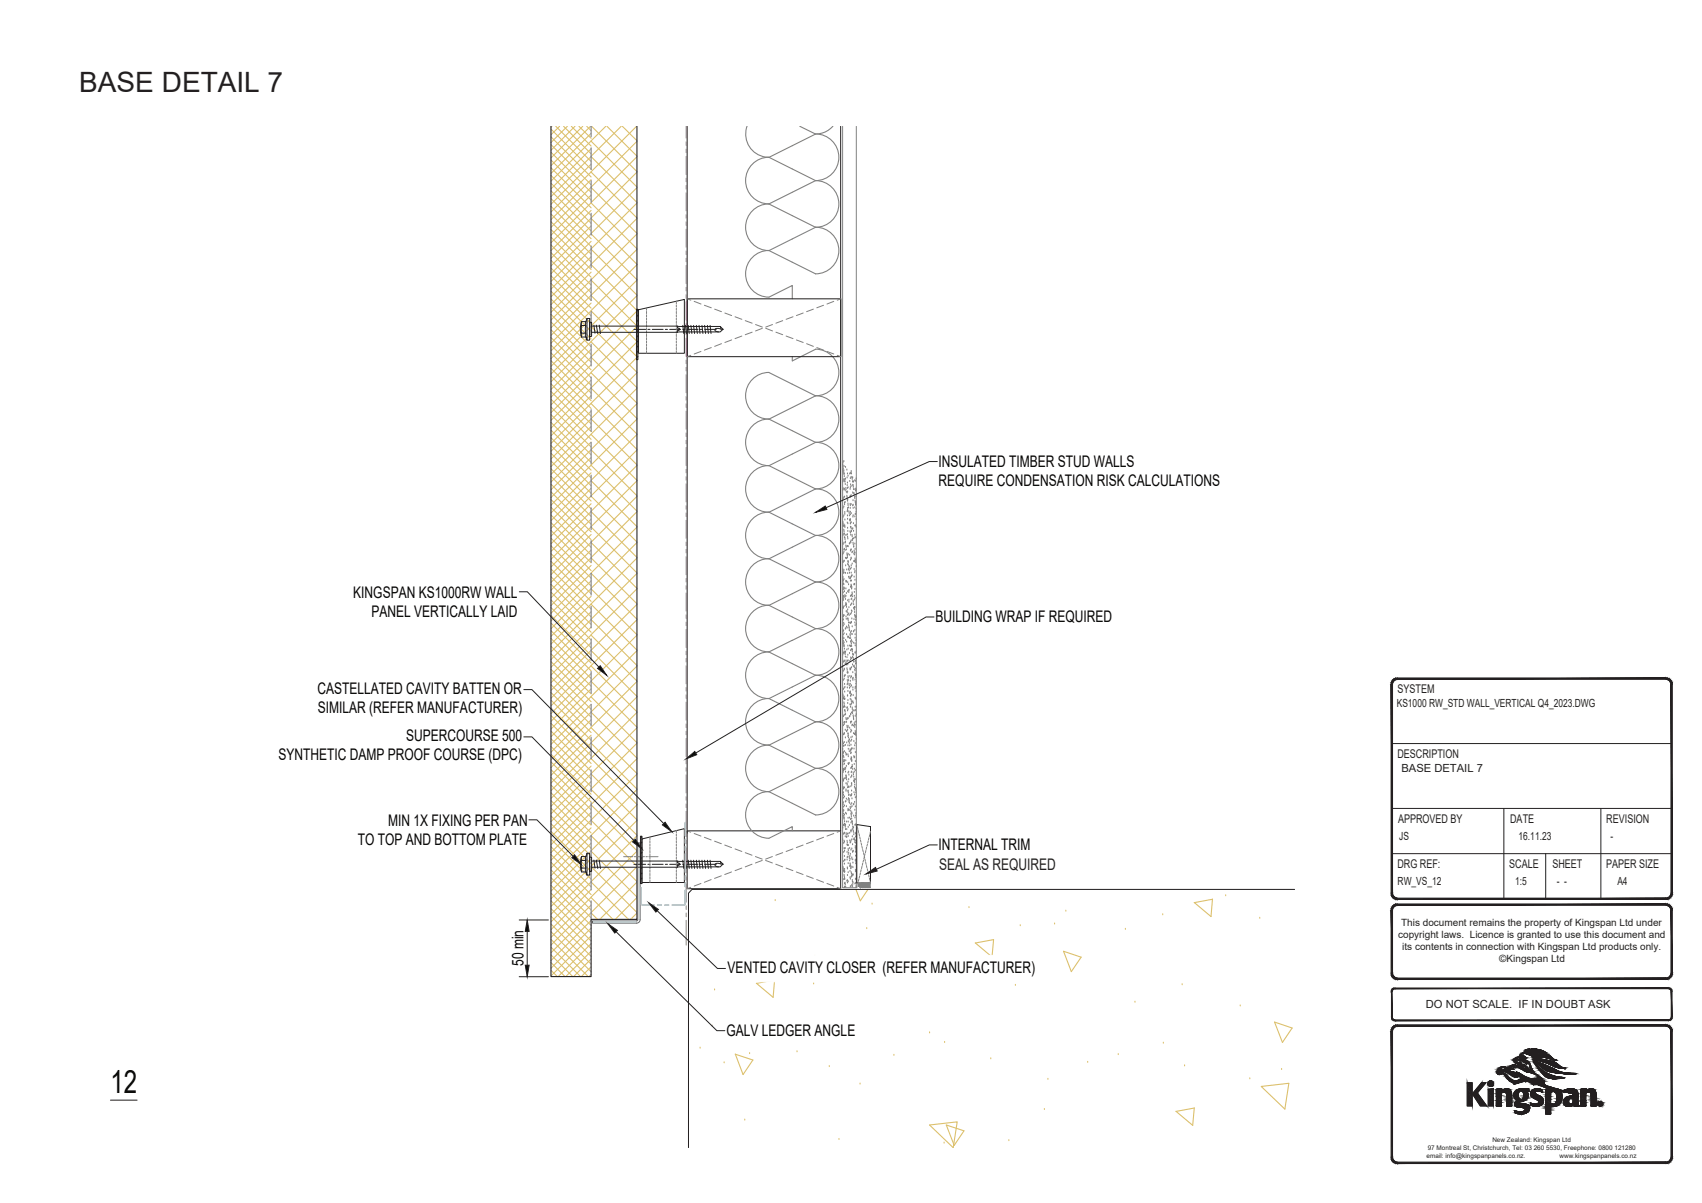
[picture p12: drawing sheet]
<svg xmlns="http://www.w3.org/2000/svg" width="297mm" height="210mm" viewBox="0 0 297 210" stroke-linecap="round" stroke-linejoin="round" font-family="sans-serif">
<defs><g id="words">
<text font-size="5.6" fill="#040503" x="19.3" y="190.9">12</text>
<text font-size="4.9" fill="#231f20" x="13.8" y="16.1">BASE DETAIL 7</text>
<g font-size="2.8" fill="#040503">
<text x="163.8" y="81.5">INSULATED TIMBER STUD WALLS</text>
<text x="163.8" y="84.9">REQUIRE CONDENSATION RISK CALCULATIONS</text>
<text x="61.7" y="104.3">KINGSPAN KS1000RW WALL</text>
<text x="64.8" y="107.7">PANEL VERTICALLY LAID</text>
<text x="163.2" y="108.6">BUILDING WRAP IF REQUIRED</text>
<text x="55.4" y="121.1">CASTELLATED CAVITY BATTEN OR</text>
<text x="55.5" y="124.5">SIMILAR (REFER MANUFACTURER)</text>
<text x="70.9" y="129.4">SUPERCOURSE 500</text>
<text x="48.6" y="132.7">SYNTHETIC DAMP PROOF COURSE (DPC)</text>
<text x="62.4" y="147.5">TO TOP AND BOTTOM PLATE</text>
<text x="67.8" y="144.1">MIN 1X FIXING PER PAN</text>
<text x="163.8" y="148.4">INTERNAL TRIM</text>
<text x="91.4" y="168.6" transform="rotate(-90 91.4 168.6)">50 min</text>
<text x="127" y="169.8">VENTED CAVITY CLOSER (REFER MANUFACTURER)</text>
<text x="126.8" y="180.9">GALV LEDGER ANGLE</text>
</g>
<text font-size="2.8" fill="#231f20" x="163.9" y="151.8">SEAL AS REQUIRED</text>
<g font-size="2.1" fill="#231f20">
<text x="243.9" y="121">SYSTEM</text>
<text x="243.9" y="132.3">DESCRIPTION</text>
<text x="244" y="143.6">APPROVED BY</text>
<text x="263.6" y="143.6">DATE</text>
<text x="280.3" y="143.6">REVISION</text>
<text x="243.9" y="151.5">DRG REF:</text>
<text x="263.4" y="151.5">SCALE</text>
<text x="270.9" y="151.5">SHEET</text>
<text x="280.3" y="151.5">PAPER SIZE</text>
</g>
<g font-size="2" fill="#231f20">
<text x="243.8" y="123.5">KS1000 RW_STD WALL_VERTICAL Q4_2023.DWG</text>
<text x="244.6" y="134.8">BASE DETAIL 7</text>
<text x="244.2" y="146.6">JS</text>
<text x="265" y="146.6">16.11.23</text>
<text x="281.1" y="146.6">-</text>
<text x="243.9" y="154.5">RW_VS_12</text>
<text x="264.4" y="154.5">1:5</text>
<text x="271.7" y="154.5">- -</text>
<text x="282.3" y="154.5">A4</text>
<text x="248.8" y="176">DO NOT SCALE. IF IN DOUBT ASK</text>
</g>
<g font-size="1.7" fill="#231f20">
<text x="244.5" y="161.7">This document remains the property of Kingspan Ltd under</text>
<text x="244" y="163.8">copyright laws. Licence is granted to use this document and</text>
<text x="244.7" y="165.8">its contents in connection with Kingspan Ltd products only.</text>
<text x="261.7" y="168">©Kingspan Ltd</text>
</g>
<g font-size="1.1" fill="#231f20">
<text x="249" y="202.1">email: info@kingspanpanels.co.nz.</text>
<text x="249.2" y="200.7">97 Montreal St, Christchurch, Tel: 03 260 5530, Freephone: 0800 121280</text>
<text x="260.4" y="199.4">New Zealand: Kingspan Ltd</text>
<text x="272.2" y="202.1">www.kingspanpanels.co.nz</text>
</g>
</g></defs>
<g fill="none" stroke="#dcc06c" stroke-width=".19">
<path d="M96.2 38.7l7 7M96.2 37.3l7 7.1M96.2 36l7 7M96.2 34.7l7 7M96.2 33.3l7 7M96.2 32l7 7M96.2 30.6l7 7M96.2 29.3l7 7M96.2 27.9l7 7M96.2 26.6l7 7M96.2 25.2l7 7M96.2 23.9l7 7"/>
<path d="M96.2 22.5l7 7M96.3 22l-.1 .2M97 22l6.2 6.2M97.7 22l-1.5 1.5M98.4 22l4.8 4.8M99 22l-2.8 2.9M99.7 22l3.5 3.5M100.3 22l-4.1 4.2M101 22l2.2 2.1M101.7 22l-5.5 5.6M102.4 22l.8 .8M103.1 22l-6.9 6.9"/>
<path d="M103.2 39.4l-7 7M103.2 36.7l-7 7M103.2 35.4l-7 7M103.2 34l-7 7M103.2 31.4l-7 6.9M103.2 28.6l-7 7.1M103.2 27.3l-7 7M103.2 26l-7 7M103.2 24.6l-7 7M103.2 23.3l-7 7M103.2 38.1l8 8M103.2 35.4l8 8"/>
<path d="M103.2 32.7l8 8M103.2 30l8 8M103.2 27.3l8 8M103.2 24.6l8 8M103.2 22l8 8M105.7 22l-2.5 2.6M105.9 22l5.3 5.3M108.4 22l-5.2 5.3M108.6 22l2.6 2.6M111.1 22l-14.9 15M111.2 38.1l-15 15.1M111.2 35.4l-8 8"/>
<path d="M111.2 32.8l-15 15M111.2 30l-15 15.1M111.2 27.4l-8 8M111.2 24.7l-15 15M96.2 58.9l7 7M96.2 57.6l7 7M96.2 56.2l7 7M96.2 54.9l7 7M96.2 53.5l7 7M96.2 52.2l7 7M96.2 50.8l7 7M96.2 49.5l7 7"/>
<path d="M96.2 48.1l7 7M96.2 46.8l7 7M96.2 45.4l7 7M96.2 44.1l7 7M96.2 42.7l7 7M96.2 41.4l7 7M96.2 40.1l7 6.9M96.2 50.5l7-7 8 8M103.2 58.3l-7 7M103.2 56.9l-7 7M103.2 55.6l-7 7M103.2 52.9l-7 7"/>
<path d="M103.2 50.2l-7 7M103.2 47.5l-7 7M103.2 44.8l-7 7M103.2 42.1l-7 7M103.2 59.7l8 8M103.2 57l8 8M103.2 54.3l8 8M103.2 51.6l8 8M103.2 48.9l8 8M103.2 46.2l8 8M103.2 40.8l8 8M111.2 59.7l-15 15"/>
<path d="M111.2 57l-8 8M111.2 54.3l-15 15M111.2 51.6l-15 15M111.2 48.9l-8 8M111.2 46.2l-15 15M111.2 43.5l-15 15.1M111.2 40.8l-15 15.1M96.2 79.1l7 7M96.2 77.8l7 7M96.2 76.4l7 7M96.2 75.1l7 7M96.2 73.7l7 7"/>
<path d="M96.2 72.4l7 7M96.2 71l7 7M96.2 69.7l7 7M96.2 68.3l7 7M96.2 67l7 7M96.2 65.6l7 7M96.2 64.3l7 7M96.2 63l7 6.9M96.2 61.6l7 7M96.2 60.2l7 7M103.2 79.8l-7 7M103.2 77.2l-7 6.9"/>
<path d="M103.2 74.4l-7 7.1M103.2 71.8l-7 7M103.2 69.1l-7 7M103.2 66.4l-7 7M103.2 65l-7 7M103.2 63.7l-7 7M103.2 61l-7 7M103.2 78.5l8 8M103.2 75.8l8 8M103.2 70.4l8 8M103.2 67.8l8 8M103.2 65.1l8 7.9"/>
<path d="M103.2 62.4l8 8M111.2 78.6l-15 15M111.2 75.8l-15 15.1M111.2 73.2l-8 8M111.2 70.5l-15 15M111.2 67.8l-15 15M111.2 65.1l-8 8M111.2 62.4l-15 15M96.2 99.3l7 7M96.2 98l7 7M96.2 96.6l7 7M96.2 95.3l7 7"/>
<path d="M96.2 93.9l7 7M96.2 92.6l7 7M96.2 91.2l7 7M96.2 89.9l7 7M96.2 88.5l7 7M96.2 87.2l7 7M96.2 85.9l7 6.9M96.2 84.5l7 7M96.2 83.1l7 7M96.2 81.8l7 7M96.2 80.5l7 7M96.2 88.2l7-7 8 8"/>
<path d="M96.2 80.1l7-7 8 8M103.2 98.7l-7 7M103.2 96l-7 7M103.2 93.3l-7 7M103.2 90.6l-7 7M103.2 89.3l-7 7M103.2 87.9l-7 7M103.2 85.2l-7 7M103.2 82.5l-7 7M103.2 97.4l8 8M103.2 94.7l8 8M103.2 92l8 8"/>
<path d="M103.2 89.3l8 8M103.2 86.6l8 8M103.2 83.9l8 8M111.2 97.4l-15 15M111.2 94.7l-8 8M111.2 92l-15 15M111.2 89.3l-15 15M111.2 86.6l-15 15.1M111.2 83.9l-15 15.1M111.2 81.2l-8 8M96.2 119.5l7 7M96.2 118.2l7 7"/>
<path d="M96.2 116.8l7 7M96.2 115.5l7 7M96.2 114.1l7 7M96.2 112.8l7 7M96.2 111.4l7 7M96.2 110.1l7 7M96.2 108.8l7 6.9M96.2 107.4l7 7M96.2 106l7 7M96.2 104.7l7 7M96.2 103.4l7 7M96.2 102l7 7"/>
<path d="M96.2 100.7l7 7M103.2 118.9l-7 7M103.2 117.6l-7 7M103.2 114.9l-7 7M103.2 113.5l-7 7M103.2 112.2l-7 7M103.2 110.8l-7 7M103.2 109.5l-7 7M103.2 106.8l-7 7M103.2 104.1l-7 7M103.2 102.7l-7 7M103.2 101.4l-7 7"/>
<path d="M103.2 118.9l8 8M103.2 116.2l8 8M103.2 113.6l8 8M103.2 110.9l8 8M103.2 108.2l8 8M103.2 105.5l8 8M103.2 102.8l8 8M103.2 100.1l8 8M111.2 119l-8 8M111.2 116.3l-15 15M111.2 113.6l-8 8M111.2 110.9l-8 8"/>
<path d="M111.2 108.2l-15 15M111.2 105.5l-8 8M111.2 102.8l-8 8M111.2 100.1l-15 15M96.2 139.7l7 7M96.2 138.4l7 7M96.2 137l7 7M96.2 135.7l7 7M96.2 134.3l7 7M96.2 133l7 7M96.2 131.6l7 7M96.2 130.3l7 7"/>
<path d="M96.2 128.9l7 7M96.2 127.6l7 7M96.2 126.3l7 7M96.2 124.9l7 7M96.2 123.6l7 7M96.2 122.2l7 7M96.2 120.9l7 7M96.2 134l7-7 8 8M103.2 139.1l-7 7M103.2 136.4l-7 7M103.2 133.7l-7 7M103.2 131l-7 7"/>
<path d="M103.2 128.3l-7 7M103.2 125.6l-7 7M103.2 123l-7 6.9M103.2 121.6l-7 7M103.2 120.2l-7 7M103.2 137.8l8 8M103.2 132.4l8 8M103.2 129.7l8 8M103.2 124.3l8 8M103.2 121.6l8 8M111.2 137.8l-15 15M111.2 135.1l-8 8"/>
<path d="M111.2 132.4l-15 15.1M111.2 129.7l-15 15.1M111.2 127l-8 8M111.2 124.3l-15 15.1M111.2 121.6l-15 15.1M96.2 159.9l7 7M96.2 158.6l7 7M96.2 157.2l7 7M96.2 155.9l7 7M96.2 154.5l7 7M96.2 153.2l7 7M96.2 151.8l7 7"/>
<path d="M96.2 150.5l7 7M96.2 149.2l7 7M96.2 147.8l7 7M96.2 146.5l7 7M96.2 145.1l7 7M96.2 143.8l7 7M96.2 142.4l7 7M96.2 141.1l7 7M96.2 142.1l7-7 8 8M103.2 156.7l3.8 3.8M103.2 154l6.5 6.5M103.2 159.4l1.1 1.1"/>
<path d="M103.2 158l-7 7M103.2 156.6l-7 7M103.2 155.3l-7 7M103.2 152.6l-7 7M103.2 149.9l-7 7M103.2 148.5l-7 7M103.2 147.2l-7 7M103.2 144.5l-7 7M103.2 143.1l-7 7M103.2 141.8l-7 7M103.2 151.3l8 8M103.2 148.6l8 8"/>
<path d="M103.2 145.9l8 8M103.2 143.2l8 8M103.2 140.5l8 8M111.2 159.4l-1.1 1.1M111.2 156.7l-3.8 3.8M111.2 154l-6.5 6.5M111.2 151.3l-15 15M111.2 148.6l-8 8M111.2 145.9l-15 15M111.2 143.2l-15 15M111.2 140.5l-8 8M135.3 157h.1"/>
<path d="M151.5 155.2l-1.4 2-.7-2M152.2 157.6h.1M169.1 158.3h.1M186 158.9h.1M202.9 159.5h.1M208.4 157.5l3.2-.6-.3 3.1zM213.9 156.2h.1M96.2 162.6l7 7M96.2 161.3l7 7M96.2 164l6.5 6.5M96.2 165.3l5.1 5.2M96.2 166.7l3.8 3.8"/>
<path d="M96.2 168l2.4 2.5M96.2 169.4l1.1 1.1M103.2 162l-7 7M103.2 170.1l-.4 .4M103.2 168.7l-1.8 1.8M103.2 167.4l-3.1 3.1M103.2 166l-4.5 4.5M103.2 164.7l-5.8 5.8M103.2 163.4l-7 7M103.2 160.7l-7 7M124.3 178.9h.1M124.7 172.6h.1"/>
<path d="M131.1 168.2h.1M135.2 171.1l-3.2 .5 2.9 2.5 .3-3M142 171.6h.1M142.2 166.8h.1M151.3 161.9h.1M170.2 164.6l2.9 2.4 .3-3-3.2 .6M177.2 171.8h.1M178.1 161.4h.1M184 161.1h.1M185.6 166l3.1 1.1-1.7 2.5zM196.4 162h.1M198.1 174.8h.1"/>
<path d="M206.3 171.7h.1M216.4 175.4h.1M219.9 160.1h.1M222.4 178.4l3.1 1-1.7 2.6zM122.2 182.8h.1M126.4 185.3h.1M128.3 184l3.1 1-1.7 2.6zM130 195.3h.1M130.8 183.7h.1M139.1 183.4h.1M144.7 186h.1M146.4 198.7h.1"/>
<path d="M150.1 189h.1M156 184h.1M162.2 180.1h.1M162.2 196.4l4.9-.6-.7 4.5zM164.8 199.4h.1M164.9 181.8h.1M165.2 196.4l3 1-1.7 2.5zM172.9 184.6h.1M176.1 198.9h.1M182.3 193.5h.1M182.9 188.2h.1M189.8 185.3h.1"/>
<path d="M195.2 183.9h.1M203 181.9h.1M206.7 185.9h.1M208.4 193.4l-.2 3-3-2.4 3.2-.6M218.1 188.1h.1M220.1 189.6l4.8-.5-.7 4.5zM223.7 186.5h.1"/>
</g>
<g fill="none" stroke="#808180" stroke-width=".19">
<path d="M103.2 22v1.9M103.2 25.8v3.8M103.2 31.5v3.8M103.2 37.2v3.8M130.4 22a4.1 4.1 0 0 0 3.8 5.5l8.1-4.1a4.1 4.1 0 0 1 4.1 4.1 4.1 4.1 0 0 1-4.1 4M134.2 35.6a4.1 4.1 0 0 0-4.1 4.1 4.1 4.1 0 0 0 4.1 4M134.2 35.6l8.1 4.1M139.6 22l2.7 1.4a4 4 0 0 0 3.1-1.4M142.3 39.7a4.1 4.1 0 0 1 4.1 4 4.1 4.1 0 0 1-4.1 4.1l-8.1-4.1M142.3 31.5a4.1 4.1 0 0 1 4.1 4.1 4.1 4.1 0 0 1-4.1 4.1M142.3 39.7l-8.1 4M142.3 31.5l-8.1 4.1"/>
<path d="M142.3 31.5l-8.1-4.1a4.1 4.1 0 0 0-4.1 4.1 4.1 4.1 0 0 0 4.1 4.1M103.2 42.9v3.8M103.2 48.6v3.9M103.2 54.4v3.8M134.2 43.7a4.1 4.1 0 0 0-4.1 4.1 4.1 4.1 0 0 0 4.1 4.1l4.1-2.1v2.4M103.2 60.1v3.8M103.2 65.8v3.8M103.2 71.5v3.8M103.2 77.2v3.8M134.2 73.1a4.1 4.1 0 0 0-4.1 4.1 4.1 4.1 0 0 0 4.1 4.1M134.2 73.2l8.1 4M138.3 62.3v.7l4-2.1a4.1 4.1 0 0 1 4.1 4.1 4.1 4.1 0 0 1-4.1 4.1"/>
<path d="M142.3 77.2a4.1 4.1 0 0 1 4.1 4.1 4.1 4.1 0 0 1-4.1 4M142.3 69.1a4.1 4.1 0 0 1 4.1 4 4.1 4.1 0 0 1-4.1 4.1M142.3 77.2l-8.1 4.1M142.3 69.1l-8.1 4.1M142.3 69.1l-8.1-4.1a4.1 4.1 0 0 0-4.1 4.1 4.1 4.1 0 0 0 4.1 4.1M103.2 82.9v3.8M103.2 88.6v3.9M103.2 94.4v3.8M134.2 97.5a4.1 4.1 0 0 0-4.1 4.1 4.1 4.1 0 0 0 4.1 4.1M134.2 89.4a4.1 4.1 0 0 0-4.1 4.1 4.1 4.1 0 0 0 4.1 4M134.2 81.3a4.1 4.1 0 0 0-4.1 4 4.1 4.1 0 0 0 4.1 4.1M134.2 97.5l8.1 4.1"/>
<path d="M134.2 89.4l8.1 4.1M134.2 81.3l8.1 4M142.3 93.4a4.1 4.1 0 0 1 4.1 4.1 4.1 4.1 0 0 1-4.1 4.1M142.3 85.3a4.1 4.1 0 0 1 4.1 4.1 4.1 4.1 0 0 1-4.1 4.1M142.3 93.5l-8.1 4M142.3 85.3l-8.1 4.1M147.1 84h.1M147.1 96.6h.1M147.1 97.9h.1M147.1 81h.1M147.1 81.9h.1M147.1 99.3h.1"/>
<path d="M147.1 91h.1M147.1 91.3h.1M147.1 81.2h.1M147.1 82.2h.1M147.1 80.6h.1M147.1 91.7h.1M147.1 93.3h.1M147.1 90.1h.1M147.1 88.5h.1M147.1 86.9h.1M147.1 85.3h.1M147.1 83.8h.1"/>
<path d="M147.1 94.8h.1M147.2 81.6h.1M147.2 99.6h.1M147.2 98h.1M147.2 96.4h.1M147.2 91.7h.1M147.2 99.9h.1M147.3 92.4h.1M147.3 82.3h.1M147.3 89.9h.1M147.3 88.3h.1M147.3 86.7h.1"/>
<path d="M147.3 85.1h.1M147.3 83.5h.1M147.3 82h.1M147.3 80.4h.1M147.3 95.8h.1M147.3 82.6h.1M147.3 91.5h.1M147.3 93h.1M147.3 99.4h.1M147.3 97.8h.1M147.3 96.2h.1M147.3 94.6h.1"/>
<path d="M147.3 99.8h.1M147.3 81.3h.1M147.3 92.6h.1M147.3 83.9h.1M147.4 91.7h.1M147.4 93h.1M147.4 83h.1M147.4 95.7h.1M147.4 93.7h.1M147.4 85.3h.1M147.4 87.6h.1M147.4 86.6h.1"/>
<path d="M147.4 87.9h.1M147.4 89.6h.1M147.4 91.6h.1M147.4 89.3h.1M147.4 83.7h.1M147.5 83.5h.1M147.5 90.6h.1M147.5 91.9h.1M147.5 93.7h.1M147.5 94h.1M147.5 84h.1M147.5 85.5h.1"/>
<path d="M147.5 87.5h.1M147.5 93.3h.1M147.5 95.9h.1M147.5 94.6h.1M147.5 84.4h.1M147.5 83.4h.1M147.5 94.4h.1M147.6 81.4h.1M147.6 97.3h.1M147.6 99.9h.1M147.6 98.6h.1M147.6 95.1h.1"/>
<path d="M147.6 85.1h.1M147.6 85.3h.1M147.7 95.4h.1M147.7 95.8h.1M147.7 85.7h.1M147.7 97.3h.1M147.8 99.3h.1M147.8 93.3h.1M147.8 81.9h.1M147.8 86.4h.1M147.8 97.3h.1M147.8 96.5h.1"/>
<path d="M147.8 95.2h.1M147.8 83.2h.1M147.8 85.9h.1M147.8 96.8h.1M147.8 86.7h.1M147.9 89.2h.1M147.9 84.6h.1M147.9 93.2h.1M147.9 91.1h.1M147.9 87.1h.1M147.9 85.1h.1M147.9 87.2h.1"/>
<path d="M147.9 89.9h.1M147.9 97.2h.1M147.9 84.1h.1M147.9 82.6h.1M147.9 88.6h.1M147.9 90.5h.1M147.9 88.9h.1M147.9 92h.1M147.9 87.3h.1M147.9 85.7h.1M147.9 96.8h.1M147.9 95.2h.1"/>
<path d="M147.9 93.6h.1M147.9 87h.1M147.9 89.1h.1M147.9 99.9h.1M147.9 98.4h.1M148 91.2h.1M148 92.6h.1M148 93.9h.1M148 97.9h.1M148 87.8h.1M148 85h.1M148 82.9h.1"/>
<path d="M148 88.1h.1M148 95.2h.1M148 96.6h.1M148 98.1h.1M148.1 99.2h.1M148.1 98.5h.1M148.1 88.5h.1M148.2 89.2h.1M148.2 98.9h.1M148.2 99.2h.1M148.2 99.5h.1M148.2 89.4h.1"/>
<path d="M148.2 94.8h.1M148.2 89.9h.1M148.3 98.8h.1M148.3 99.9h.1M148.3 96.8h.1M148.3 90.7h.1M148.3 82.6h.1M148.3 83.9h.1M148.3 94.7h.1M148.3 92.6h.1M148.3 90.6h.1M148.4 86.6h.1"/>
<path d="M148.4 85.2h.1M148.4 87.9h.1M148.4 90.8h.1M148.4 88.6h.1M148.4 90.6h.1M148.4 82.5h.1M148.4 89.2h.1M148.4 89.7h.1M148.4 88.1h.1M148.4 91.3h.1M148.4 86.5h.1M148.4 84.9h.1"/>
<path d="M148.4 83.4h.1M148.4 92.9h.1M148.4 91.9h.1M148.4 91.2h.1M148.4 99.2h.1M148.4 97.6h.1M148.4 96h.1M148.4 94.4h.1M148.5 84.5h.1M148.5 86.5h.1M148.5 93.2h.1M148.5 94.6h.1"/>
<path d="M148.5 95.9h.1M148.5 82.4h.1M148.5 91.9h.1M148.5 97.2h.1M148.5 87.9h.1M148.5 86.3h.1M148.5 84.7h.1M148.5 83.1h.1M148.6 98.6h.1M148.6 99.9h.1M148.6 92.2h.1M148.6 82.1h.1"/>
<path d="M148.6 89.5h.1M148.6 91.1h.1M148.6 99h.1M148.6 97.4h.1M148.6 95.8h.1M148.6 94.2h.1M148.6 92.6h.1M148.6 82.6h.1M148.7 96.3h.1M148.7 83.2h.1M148.7 93.3h.1M148.7 98.3h.1"/>
<path d="M148.7 93.5h.1M148.7 83.5h.1M148.7 92.2h.1M148.8 96.2h.1M148.8 94.2h.1M148.8 94h.1M148.8 83.9h.1M148.8 88.1h.1M148.8 83.2h.1M148.8 92.1h.1M148.8 84.5h.1M148.8 85.9h.1"/>
<path d="M148.9 90.1h.1M148.9 84h.1M148.9 87.2h.1M148.9 94.6h.1M148.9 84.6h.1M148.9 86h.1M148.9 88h.1M148.9 88.6h.1M148.9 89.9h.1M148.9 94.9h.1M148.9 84.9h.1M148.9 91.2h.1"/>
<path d="M148.9 93.9h.1M149 83.9h.1M149 92.6h.1M149 85.3h.1M149 95.3h.1M149 95.2h.1M149 97.9h.1M149 96.6h.1M149 86h.1M149.1 99.2h.1M149.1 96h.1M149.1 96.3h.1"/>
<path d="M149.1 86.2h.1M149.1 97.8h.1M149.2 96.7h.1M149.2 86.7h.1M149.2 99.8h.1M149.2 93.7h.1M149.2 86.9h.1M149.2 88.5h.1M149.2 85.3h.1M149.2 83.7h.1M149.2 94.8h.1M149.2 93.2h.1"/>
<path d="M149.2 90h.1M149.2 91.6h.1M149.2 97.7h.1M149.2 98h.1M149.2 99.5h.1M149.2 96.4h.1M149.2 95.7h.1M149.2 97.4h.1M149.2 87.3h.1M149.3 89.6h.1M149.3 93.6h.1M149.3 83.8h.1"/>
<path d="M149.3 97.6h.1M149.3 87.6h.1M149.3 91.6h.1M149.3 85.5h.1M149.3 88h.1M149.3 85.2h.1M149.3 87.8h.1M149.3 98.1h.1M149.4 87.5h.1M149.4 86.5h.1M149.4 85.4h.1M149.4 89.2h.1"/>
<path d="M149.4 90.5h.1M149.4 91.8h.1M149.4 88.7h.1M149.4 83.4h.1M149.4 98.7h.1M103.2 100.1v3.8M103.2 105.8v3.8M103.2 111.5v3.8M103.2 117.2v3.8M134.2 113.8a4.1 4.1 0 0 0-4.1 4.1 4.1 4.1 0 0 0 4.1 4M134.2 105.6a4.1 4.1 0 0 0-4.1 4.1 4.1 4.1 0 0 0 4.1 4.1M134.2 113.8l8.1 4.1"/>
<path d="M134.2 105.7l8.1 4M142.3 117.9a4.1 4.1 0 0 1 4.1 4 4.1 4.1 0 0 1-4.1 4.1M142.3 109.7a4.1 4.1 0 0 1 4.1 4.1 4.1 4.1 0 0 1-4.1 4.1M142.3 101.6a4.1 4.1 0 0 1 4.1 4.1 4.1 4.1 0 0 1-4.1 4M142.3 109.7l-8.1 4.1M142.3 117.9l-8.1 4M142.3 101.6l-8.1 4.1M147.1 116.2h.1M147.1 114.2h.1M147.1 111.1h.1M147.1 108.1h.1M147.1 101h.1"/>
<path d="M147.1 112.1h.1M147.1 100.6h.1M147.1 101.9h.1M147.1 101.3h.1M147.1 111.4h.1M147.1 110.1h.1M147.2 104h.1M147.2 103.3h.1M147.2 105.9h.1M147.2 102.8h.1M147.2 104.3h.1M147.2 101.2h.1"/>
<path d="M147.2 111.8h.1M147.2 108h.1M147.2 104.6h.1M147.2 101.7h.1M147.2 113.8h.1M147.2 115.4h.1M147.2 112.2h.1M147.2 117h.1M147.2 110.7h.1M147.2 118.6h.1M147.2 109.1h.1M147.2 107.5h.1"/>
<path d="M147.2 106h.1M147.2 107.3h.1M147.2 109.9h.1M147.2 103.9h.1M147.2 108.6h.1M147.3 101.9h.1M147.3 102.4h.1M147.3 112.5h.1M147.3 111.3h.1M147.3 112.6h.1M147.3 113.9h.1M147.3 101h.1"/>
<path d="M147.3 112.7h.1M147.3 102.7h.1M147.3 112h.1M147.3 110.4h.1M147.3 102.5h.1M147.3 108.9h.1M147.3 104.1h.1M147.3 107.3h.1M147.3 105.7h.1M147.3 115.3h.1M147.3 113.6h.1M147.3 115.2h.1"/>
<path d="M147.3 116.8h.1M147.3 119.9h.1M147.3 118.4h.1M147.4 116.6h.1M147.4 117.9h.1M147.4 113.1h.1M147.4 103.1h.1M147.4 119.3h.1M147.4 117.8h.1M147.5 113.8h.1M147.5 103.8h.1M147.5 119.8h.1"/>
<path d="M147.5 113.7h.1M147.5 114.1h.1M147.5 104.1h.1M147.5 117.7h.1M147.5 115.7h.1M147.5 114.5h.1M147.5 109.6h.1M147.5 104.5h.1M147.6 113.6h.1M147.6 111.6h.1M147.6 105.5h.1M147.6 109.5h.1"/>
<path d="M147.6 101.3h.1M147.6 102.6h.1M147.6 103.9h.1M147.6 105.2h.1M147.6 115.2h.1M147.6 107.5h.1M147.7 115.5h.1M147.7 101.4h.1M147.7 105.3h.1M147.7 105.4h.1M147.7 106.6h.1M147.7 107.9h.1"/>
<path d="M147.7 103.4h.1M147.7 115.9h.1M147.7 109.3h.1M147.7 105.8h.1M147.8 101.3h.1M147.8 110.6h.1M147.8 111.9h.1M147.8 113.3h.1M147.8 116.6h.1M147.8 114.6h.1M147.8 115.9h.1M147.8 106.5h.1"/>
<path d="M147.9 116.8h.1M147.9 117.3h.1M147.9 106.8h.1M147.9 119.4h.1M147.9 118.6h.1M147.9 119.9h.1M147.9 117.2h.1M147.9 107.2h.1M147.9 115.2h.1M147.9 119.2h.1M147.9 101.5h.1M147.9 107.9h.1"/>
<path d="M147.9 103.1h.1M147.9 106.3h.1M147.9 104.7h.1M148 117.2h.1M148 112.6h.1M148 111h.1M148 114.2h.1M148 109.4h.1M148 115.8h.1M148 118.9h.1M148 117.3h.1M148 111.2h.1"/>
<path d="M148 107.9h.1M148 117.9h.1M148 115.2h.1M148 118.2h.1M148 108.2h.1M148 113.1h.1M148 107.1h.1M148.1 111.1h.1M148.1 118.6h.1M148.1 109h.1M148.1 100.6h.1M148.1 101.9h.1"/>
<path d="M148.1 108.6h.1M148.1 103h.1M148.1 107h.1M148.1 103.2h.1M148.2 104.9h.1M148.2 104.6h.1M148.2 105.9h.1M148.2 119.3h.1M148.2 109.3h.1M148.2 102.9h.1M148.2 107.3h.1M148.2 119.6h.1"/>
<path d="M148.2 100.8h.1M148.2 108.6h.1M148.2 109.9h.1M148.2 109.5h.1M148.3 120h.1M148.3 111.3h.1M148.3 113.9h.1M148.3 109.9h.1M148.3 112.6h.1M148.3 115.3h.1M148.3 117.9h.1M148.3 116.6h.1"/>
<path d="M148.3 110.6h.1M148.3 100.6h.1M148.4 116.8h.1M148.4 119.3h.1M148.4 110.9h.1M148.4 100.9h.1M148.4 118.7h.1M148.4 101.3h.1M148.4 112.7h.1M148.4 100.8h.1M148.4 102.3h.1M148.4 103.9h.1"/>
<path d="M148.5 111.3h.1M148.5 116.7h.1M148.5 111.8h.1M148.5 110.3h.1M148.5 113.4h.1M148.5 108.7h.1M148.5 115h.1M148.5 107.1h.1M148.5 116.6h.1M148.5 105.5h.1M148.5 114.7h.1M148.5 119.7h.1"/>
<path d="M148.5 118.2h.1M148.5 108.6h.1M148.5 112.6h.1M148.5 110.5h.1M148.5 112h.1M148.5 102h.1M148.6 104.5h.1M148.6 102.2h.1M148.6 108.5h.1M148.6 112.3h.1M148.6 110h.1M148.6 106.9h.1"/>
<path d="M148.6 100.5h.1M148.6 105.3h.1M148.6 102.1h.1M148.6 103.7h.1M148.6 106.5h.1M148.6 101.2h.1M148.6 103.9h.1M148.6 111.6h.1M148.6 119.5h.1M148.6 113.2h.1M148.6 118h.1M148.6 114.8h.1"/>
<path d="M148.6 116.4h.1M148.6 100.4h.1M148.6 102.6h.1M148.6 112.7h.1M148.6 104.4h.1M148.7 102.4h.1M148.7 105.2h.1M148.7 107.9h.1M148.7 106.6h.1M148.7 100.3h.1M148.7 113.4h.1M148.7 103.3h.1"/>
<path d="M148.7 109.2h.1M148.7 110.6h.1M148.7 111.9h.1M148.7 113.6h.1M148.7 103.6h.1M148.8 113.2h.1M148.8 114.6h.1M148.8 115.9h.1M148.8 104h.1M148.8 114h.1M148.8 118.3h.1M148.8 117.2h.1"/>
<path d="M148.9 118.6h.1M148.9 119.9h.1M148.9 114.2h.1M148.9 114.7h.1M148.9 104.7h.1M148.9 118.2h.1M148.9 104.9h.1M148.9 116.2h.1M148.9 110.1h.1M148.9 115h.1M149 114.1h.1M149 115.4h.1"/>
<path d="M149 105.4h.1M149 112.1h.1M149 106h.1M149 110h.1M149 108h.1M149.1 101.9h.1M149.1 100.6h.1M149.1 116.1h.1M149.1 106.1h.1M149.1 105.9h.1M149.1 103.9h.1M149.1 103.2h.1"/>
<path d="M149.1 116.3h.1M149.1 106.3h.1M149.1 104.6h.1M149.2 101.8h.1M149.2 106.7h.1M149.2 116.8h.1M149.2 107.2h.1M149.2 108.6h.1M149.2 109.9h.1M149.2 105.9h.1M149.2 104.3h.1M149.2 101.1h.1"/>
<path d="M149.2 102.7h.1M149.2 111.2h.1M149.2 109h.1M149.2 110.6h.1M149.2 107.4h.1M149.2 118.5h.1M149.2 112.2h.1M149.2 116.9h.1M149.2 113.8h.1M149.2 115.4h.1M149.3 117.5h.1M149.3 112.6h.1"/>
<path d="M149.3 113.9h.1M149.3 107.4h.1M149.3 119.8h.1M149.3 107.7h.1M149.3 117.7h.1M149.3 115.2h.1M149.3 117.9h.1M149.3 116.6h.1M149.3 115.7h.1M149.3 118.1h.1M149.3 108.1h.1M149.3 119.7h.1"/>
<path d="M149.4 119.2h.1M149.4 117.7h.1M149.4 111.6h.1M149.4 115.6h.1M149.4 118.8h.1M149.4 108.8h.1M149.4 113.6h.1M149.4 107.5h.1M103.2 122.9v3.8M103.2 128.7v3.8M103.2 134.4v3.8M134.2 138.2a4.1 4.1 0 0 0-4.1 4 4.1 4.1 0 0 0 4.1 4.1l4.1-2v.7"/>
<path d="M134.2 130a4.1 4.1 0 0 0-4.1 4.1 4.1 4.1 0 0 0 4.1 4.1M134.2 121.9a4.1 4.1 0 0 0-4.1 4.1 4.1 4.1 0 0 0 4.1 4.1M134.2 130.1l8.1 4M134.2 121.9l8.1 4.1M142.3 134.1a4.1 4.1 0 0 1 4.1 4.1 4.1 4.1 0 0 1-4.1 4.1l-8.1-4.1M142.3 126a4.1 4.1 0 0 1 4.1 4.1 4.1 4.1 0 0 1-4.1 4M142.3 134.1l-8.1 4.1M142.3 126l-8.1 4.1M147.1 129.3h.1M147.1 130.6h.1M147.1 131.9h.1M147.1 121.1h.1"/>
<path d="M147.1 138.3h.1M147.1 131.2h.1M147.1 133.3h.1M147.1 131.4h.1M147.1 121.4h.1M147.1 134.7h.1M147.1 135.9h.1M147.2 134.2h.1M147.2 138.2h.1M147.2 137.3h.1M147.2 139.9h.1M147.2 131.8h.1"/>
<path d="M147.2 121.8h.1M147.2 136.2h.1M147.2 138.7h.1M147.2 126.5h.1M147.2 128.1h.1M147.2 124.9h.1M147.2 129.6h.1M147.2 123.3h.1M147.2 121.7h.1M147.2 120.2h.1M147.2 130.1h.1M147.2 137.6h.1"/>
<path d="M147.2 139.1h.1M147.2 136h.1M147.2 134.4h.1M147.2 132.8h.1M147.2 131.2h.1M147.2 134.1h.1M147.3 132.1h.1M147.3 132.5h.1M147.3 122.5h.1M147.3 126h.1M147.3 130h.1M147.3 132.8h.1"/>
<path d="M147.3 122.8h.1M147.3 128h.1M147.3 124.7h.1M147.3 123.1h.1M147.3 121.5h.1M147.4 121.9h.1M147.4 135.8h.1M147.4 134.2h.1M147.4 126.3h.1M147.4 132.6h.1M147.4 127.8h.1M147.4 131h.1"/>
<path d="M147.4 129.4h.1M147.4 133.2h.1M147.4 123.2h.1M147.4 125.9h.1M147.4 137.3h.1M147.4 138.9h.1M147.4 123.9h.1M147.4 120.6h.1M147.4 121.8h.1M147.5 123.9h.1M147.5 123.3h.1M147.5 133.9h.1"/>
<path d="M147.5 124.6h.1M147.5 125.9h.1M147.5 134.2h.1M147.5 124.1h.1M147.5 127.3h.1M147.5 128.6h.1M147.5 129.9h.1M147.5 139.8h.1M147.6 134.6h.1M147.6 124.5h.1M147.6 131.3h.1M147.6 133.9h.1"/>
<path d="M147.6 132.6h.1M147.6 135.7h.1M147.6 139.7h.1M147.6 135.3h.1M147.6 125.2h.1M147.6 137.7h.1M147.6 136.6h.1M147.6 137.9h.1M147.7 131.6h.1M147.7 135.5h.1M147.7 125.5h.1M147.7 135.6h.1"/>
<path d="M147.7 133.6h.1M147.7 139.3h.1M147.7 125.9h.1M147.7 127.5h.1M147.8 135.9h.1M147.8 131.5h.1M147.8 129.5h.1M147.8 123.4h.1M147.8 126.6h.1M147.8 127.4h.1M147.8 136.6h.1M147.8 125.4h.1"/>
<path d="M147.9 136.9h.1M147.9 126.9h.1M147.9 123.4h.1M147.9 121.3h.1M147.9 137.3h.1M147.9 127.3h.1M147.9 123.9h.1M147.9 122.6h.1M148 125.3h.1M148 127.9h.1M148 123.7h.1M148 131.6h.1"/>
<path d="M148 126.8h.1M148 122.1h.1M148 130h.1M148 128.4h.1M148 120.5h.1M148 138h.1M148 128h.1M148 126.6h.1M148 136.3h.1M148 134.8h.1M148 137.9h.1M148 133.2h.1"/>
<path d="M148 139.5h.1M148 138.3h.1M148 128.2h.1M148 129.3h.1M148 130.6h.1M148 131.9h.1M148.1 137.3h.1M148.1 128.6h.1M148.1 133.3h.1M148.1 139.2h.1M148.1 138.7h.1M148.1 134.6h.1"/>
<path d="M148.1 135.9h.1M148.1 133.2h.1M148.1 137.2h.1M148.2 135.1h.1M148.2 137.3h.1M148.2 129.3h.1M148.2 129.1h.1M148.2 138.6h.1M148.2 139.9h.1M148.2 139.4h.1M148.2 133.1h.1M148.2 139.6h.1"/>
<path d="M148.2 129.6h.1M148.2 131h.1M148.2 125h.1M148.3 129h.1M148.3 130h.1M148.3 126.9h.1M148.3 120.9h.1M148.3 124.9h.1M148.3 122.8h.1M148.4 130.7h.1M148.4 120.7h.1M148.4 120.9h.1"/>
<path d="M148.4 120.6h.1M148.4 121.9h.1M148.4 120.8h.1M148.4 131h.1M148.4 123.3h.1M148.5 131.4h.1M148.5 121.3h.1M148.5 124.6h.1M148.5 125.9h.1M148.5 124.5h.1M148.5 122.9h.1M148.5 126.1h.1"/>
<path d="M148.5 127.6h.1M148.5 127.3h.1M148.5 138.8h.1M148.5 135.6h.1M148.5 134h.1M148.5 137.2h.1M148.5 132.4h.1M148.5 138.7h.1M148.5 130.8h.1M148.5 129.2h.1M148.5 128.6h.1M148.5 129.9h.1"/>
<path d="M148.5 122h.1M148.6 132.1h.1M148.6 131.3h.1M148.6 134.7h.1M148.6 132.3h.1M148.6 122.3h.1M148.6 132.6h.1M148.6 133.9h.1M148.6 138.7h.1M148.6 136.7h.1M148.6 121.1h.1M148.6 122.7h.1"/>
<path d="M148.6 135.3h.1M148.6 133.8h.1M148.6 137.9h.1M148.6 132.2h.1M148.6 130.6h.1M148.6 124.3h.1M148.6 129h.1M148.6 125.9h.1M148.6 127.4h.1M148.6 132.7h.1M148.6 136.6h.1M148.6 134.6h.1"/>
<path d="M148.6 135.4h.1M148.6 136.9h.1M148.6 138.5h.1M148.7 132.6h.1M148.7 126.5h.1M148.7 139.3h.1M148.7 130.5h.1M148.7 133.4h.1M148.7 123.4h.1M148.7 128.5h.1M148.7 123.7h.1M148.7 122.4h.1"/>
<path d="M148.8 133.7h.1M148.8 126.4h.1M148.8 124.4h.1M148.8 134.1h.1M148.8 124.1h.1M148.8 122.3h.1M148.9 120.3h.1M148.9 124.8h.1M148.9 121.2h.1M148.9 134.8h.1M148.9 122.6h.1M148.9 123.9h.1"/>
<path d="M148.9 135.1h.1M148.9 125h.1M149 125.3h.1M149 127.9h.1M149 125.4h.1M149 126.6h.1M149 135.5h.1M149 136.2h.1M149 129.3h.1M149 131.9h.1M149 130.6h.1M149 138.2h.1"/>
<path d="M149.1 132.1h.1M149.1 136.2h.1M149.1 126.1h.1M149.1 133.3h.1M149.1 134.6h.1M149.1 135.9h.1M149.1 136.1h.1M149.1 126.4h.1M149.1 134.1h.1M149.1 136.4h.1M149.1 128h.1M149.1 137.3h.1"/>
<path d="M149.2 132h.1M149.2 138.6h.1M149.2 139.9h.1M149.2 136.9h.1M149.2 126.8h.1M149.2 130h.1M149.2 123.9h.1M149.2 127.9h.1M149.2 125.9h.1M149.3 127.5h.1M149.3 121.7h.1M149.3 129.6h.1"/>
<path d="M149.3 123.3h.1M149.3 120.1h.1M149.3 128h.1M149.3 124.9h.1M149.3 126.4h.1M149.3 137.5h.1M149.3 123.8h.1M149.3 132.7h.1M149.3 134.3h.1M149.3 131.2h.1M149.3 135.9h.1M149.3 139.1h.1"/>
<path d="M149.3 137.8h.1M149.3 127.8h.1M149.3 121.8h.1M149.3 128.2h.1M149.4 138.2h.1M149.4 121.9h.1M149.4 120.6h.1M149.4 123.2h.1M149.4 124.6h.1M149.4 125.8h.1M149.4 138.9h.1M149.4 128.9h.1"/>
<path d="M103.2 140.1v3.8M103.2 145.8v3.8M103.2 151.5v3.8M103.2 157.2v3.3M147.1 146.4h.1M147.1 144.4h.1M147.1 151.2h.1M147.1 141.2h.1M147.1 142.3h.1M147.1 140.3h.1M147.2 151.5h.1M147.2 141.5h.1"/>
<path d="M147.2 141.9h.1M147.2 151.9h.1M147.2 140.7h.1M147.2 150.2h.1M147.2 148.6h.1M147.2 151.8h.1M147.2 153.4h.1M147.2 141.3h.1M147.2 143.9h.1M147.2 147h.1M147.2 145.5h.1M147.2 142.3h.1"/>
<path d="M147.3 142.7h.1M147.3 152.6h.1M147.3 142.6h.1M147.3 145.3h.1M147.3 146.7h.1M147.3 147.9h.1M147.3 142.8h.1M147.4 152.9h.1M147.4 152.1h.1M147.4 146.8h.1M147.4 149.3h.1M147.4 150.7h.1"/>
<path d="M147.4 151.9h.1M147.4 145.3h.1M147.4 143.7h.1M147.4 142.1h.1M147.4 140.5h.1M147.4 150h.1M147.4 148.4h.1M147.4 151.6h.1M147.4 153.3h.1M147.4 153.2h.1M147.4 154.7h.1M147.4 143.2h.1"/>
<path d="M147.4 154.1h.1M147.4 148h.1M147.4 152h.1M147.5 150h.1M147.5 154h.1M147.5 143.9h.1M147.5 147.9h.1M147.5 154.3h.1M147.5 144.2h.1M147.5 145.9h.1M147.6 144.6h.1M147.6 143.8h.1"/>
<path d="M147.6 154.7h.1M147.6 141.8h.1M147.7 145.3h.1M147.7 145.6h.1M147.7 140.6h.1M147.7 141.9h.1M147.8 146h.1M147.8 143.3h.1M147.8 144.6h.1M147.8 145.9h.1M147.8 153.6h.1M147.8 147.3h.1"/>
<path d="M147.8 146.7h.1M147.8 148.6h.1M147.8 149.9h.1M147.9 149.5h.1M147.9 147h.1M147.9 151.3h.1M147.9 152.6h.1M147.9 153.9h.1M147.9 153.6h.1M147.9 151.5h.1M147.9 147.4h.1M147.9 145.4h.1"/>
<path d="M147.9 149.4h.1M148 147.4h.1M148 141.3h.1M148 145.4h.1M148 142.7h.1M148 141.1h.1M148 149h.1M148 145.8h.1M148 150.6h.1M148 152.2h.1M148 153.7h.1M148 148.1h.1"/>
<path d="M148 143.3h.1M148 144.2h.1M148 148.3h.1M148.1 141.3h.1M148.1 148.7h.1M148.2 149.4h.1M148.2 141.3h.1M148.2 149.7h.1M148.2 142.6h.1M148.2 143.9h.1M148.3 150.1h.1M148.3 140.1h.1"/>
<path d="M148.3 145.3h.1M148.3 147.9h.1M148.3 146.6h.1M148.3 151.1h.1M148.3 149.3h.1M148.3 151.9h.1M148.3 153h.1M148.4 140.7h.1M148.4 147h.1M148.4 150.6h.1M148.4 150.8h.1M148.4 151.1h.1"/>
<path d="M148.4 141h.1M148.4 148.9h.1M148.4 153.3h.1M148.4 154.6h.1M148.4 151h.1M148.4 142.9h.1M148.5 146.9h.1M148.5 151.5h.1M148.5 141.4h.1M148.5 144.9h.1M148.5 140.3h.1M148.5 148.2h.1"/>
<path d="M148.5 146.6h.1M148.5 145h.1M148.5 149.8h.1M148.5 151.4h.1M148.5 142.8h.1M148.5 143.5h.1M148.5 141.9h.1M148.5 154.5h.1M148.5 153h.1M148.5 140.7h.1M148.6 152.2h.1M148.6 142.1h.1"/>
<path d="M148.6 142.4h.1M148.6 152.4h.1M148.6 146.4h.1M148.6 144.8h.1M148.6 152.8h.1M148.6 142.8h.1M148.6 143.2h.1M148.6 141.7h.1M148.6 140.1h.1M148.7 148h.1M148.7 154.3h.1M148.7 149.6h.1"/>
<path d="M148.7 152.7h.1M148.7 151.2h.1M148.7 141.9h.1M148.7 140.6h.1M148.7 143.5h.1M148.7 153.5h.1M148.7 143.3h.1M148.7 144.6h.1M148.7 145.9h.1M148.8 153.8h.1M148.8 143.7h.1M148.8 152.6h.1"/>
<path d="M148.8 147.3h.1M148.8 154.6h.1M148.8 148.5h.1M148.8 148.6h.1M148.8 149.9h.1M148.8 154.2h.1M148.8 144.2h.1M148.9 151.3h.1M148.9 152.5h.1M148.9 150.5h.1M148.9 144.4h.1M148.9 152.6h.1"/>
<path d="M148.9 153.9h.1M148.9 144.9h.1M148.9 146.4h.1M148.9 148.4h.1M148.9 145.1h.1M148.9 140.3h.1M149 144.3h.1M149 142.3h.1M149 145.5h.1M149 140.2h.1M149.1 146.2h.1M149.1 146.5h.1"/>
<path d="M149.2 146.9h.1M149.2 141.3h.1M149.2 142.6h.1M149.2 143.9h.1M149.2 154.1h.1M149.3 145.3h.1M149.3 147.6h.1M149.3 146.6h.1M149.3 147.9h.1M149.3 150h.1M149.3 140.7h.1M149.3 145.4h.1"/>
<path d="M149.3 143.8h.1M149.3 147h.1M149.3 153.3h.1M149.3 148.6h.1M149.3 151.7h.1M149.3 150.2h.1M149.3 147.8h.1M149.3 142.3h.1M149.3 154h.1M149.3 152h.1M149.3 145.9h.1M149.3 149.3h.1"/>
<path d="M149.3 150.6h.1M149.3 151.9h.1M149.4 148.3h.1M149.4 147.9h.1M149.4 149.9h.1M149.4 141.8h.1M149.4 153.3h.1M149.4 154.6h.1M149.4 145.8h.1M149.4 143.8h.1"/>
</g>
<g fill="none" stroke="#231f20" stroke-width=".17">
<path d="M119.9 22v123.4M146.7 22v123M101.5 56.1l-.2 1.4 .2 1.3M101.5 58.1h.8M101.5 56.8h.8M101.5 56.8v1.4M102.2 56.1l-.1 1.4 .1 1.3M102.4 55.6v3.8l-.1-.6h-.8v-.7M102.4 55.6l-.1 .5h-.8v.7M102.4 55.6h.5v3.8h-.5M102.9 56.2l.3 .1v2.4h-.1h-.2zM103.2 56.9l22.5 .1 .5 .5-.5 .4-22.5 .1"/>
<path d="M103.6 56.8l.2 1.4M104.1 56.8l.2 1.4M104.6 56.8l.2 1.4M110.6 57.5h2.1M111.1 54h.2v8.8h-.2zM111.3 59.5l-.2 .3M111.3 58.6l-.2 .3M111.3 57.7l-.2 .3M111.3 56.8l-.2 .3M111.3 55.9l-.2 .3M111.3 55l-.2 .3M111.3 54.1l-.2 .3"/>
<path d="M111.4 54.1l8-1.8v9.4h-8zM113.1 57.5h.3M113.8 57.5h1.9M116.1 57.5h.4M116.9 57.5h1.9M118.2 56.9v.3l.2 .1M118.4 57.3l.2 .2-.2 .1M118.4 57.7h-.2v.3M119.2 57.5h.3M119.2 56.8l.1 1.4M119.6 56.8l.2 1.4M119.9 57.5h1.9"/>
<path d="M119.9 52.2h26.8v10.1h-26.8zM120.1 56.8l.2 1.4M120.6 56.8l.1 1.4M121 56.8l.2 1.4M121.5 56.8l.2 1.4M122 56.8l.2 1.4M122.2 57.5h.4M122.5 56.8l.2 1.4M123 57.5h2M123 56.8l.1 1.4M123.5 56.8l.1 1.4M123.9 56.8l.2 1.4"/>
<path d="M125.7 57l.1 .5h.4M125.8 57.4l-.4-.1a.36 .36 0 0 0-.5 0 .36 .36 0 0 0 0 .5l.5 .1M111.3 62.2l-.2 .3M111.3 61.3l-.2 .3M111.3 60.4l-.2 .3M101.5 149.5l-.2 1.3 .2 1.4M101.5 150.2h.8M101.5 150.2v1.3M102.2 149.5v2M102.2 151.5v.7M102.4 148.9v3.8l-.1-.5h-.8l-.1-.2 .1-.5h.8M102.4 148.9l-.1 .6h-.8v.7"/>
<path d="M102.4 148.9h.5v3.8h-.5M102.9 149.6h.3v2.5h-.1h-.2zM103.2 150.3l22.5 .1 .5 .4-.5 .5-22.5 .1M103.6 150.1l.2 1.4M104.1 150.1l.2 1.5M104.6 150.1l.2 1.5M110.6 150.9h2.1M111.8 146h.2v8.2h-.2zM112 146.4l7.4-1.8v9.4h-7.4zM112 154.2h.1M112 153.3l-.2 .2M112 152.4l-.2 .2"/>
<path d="M112 151.5l-.2 .2M112 150.6l-.2 .2M112 149.7l-.2 .3M112 148.8l-.2 .2M112 147.9l-.2 .3M112 147l-.2 .2M112 146.1l-.2 .3M113.1 150.9h.3M113.8 150.9h1.9M116.1 150.9h.4M116.9 150.9h1.9M118.2 150.3v.3l.2 .1"/>
<path d="M118.4 150.7l.2 .1-.2 .2M118.4 151l-.2 .1v.3M119.2 150.9h.3M119.2 150.1l.1 1.5M119.6 150.1l.2 1.5M119.9 145h26.8v10.1h-26.8zM119.9 150.9h1.9M120.1 150.1l.2 1.5M120.6 150.1l.1 1.5M121 150.1l.2 1.5M121.5 150.1l.2 1.5M122 150.1l.2 1.5"/>
<path d="M122.2 150.9h.4M122.5 150.1l.2 1.5M123 150.9h2M123 150.1l.1 1.5M123.5 150.1l.1 1.5M123.9 150.1l.2 1.5M125.7 150.4l.1 .4 .4 .1M125.8 150.8l-.8-.1-.2 .1v.2l.1 .2 .5 .1M149.5 143.9l2.4 .4v9.8h-2.4zM226 155.2h-105.2l-.6 .7v44.4"/>
</g>
<path d="M96.2 22v148.5h7v-10h8v-138.5" fill="none" stroke="#231f20" stroke-width=".19"/>
<g fill="none" stroke="#808180" stroke-width=".17">
<path d="M147.1 22v132.9h2.3v-132.9M112.8 53.7v.5M112.8 54.4v.3M112.8 54.9v.4M112.8 55.5v.4M112.8 56.1v.4M112.8 56.6v.4M112.8 57.2v.4M112.8 57.8v.4M112.8 58.4v.3M112.8 58.9v.4M112.8 59.5v.4"/>
<path d="M118 52.6v.4M118 53.2v.4M118 53.8v.4M118 54.4v.3M118 54.9v.4M118 55.5v.4M118 56.1v.4M118 56.6v.4M118 57.2v.4M118 57.8v.4M118 58.4v.3M118 58.9v.4"/>
<path d="M118 59.5v.4M119.9 52.2l.7 .2M121.2 52.6l1.1 .5M122.9 53.3l1.2 .4M124.7 54l1.2 .4M125.9 60l-1.2 .5M126.5 54.6l1.2 .5M127.7 59.3l-1.2 .5M128.3 55.3l1.2 .4M129.5 58.7l-1.2 .4M130.1 56l1.2 .4M131.3 58l-1.2 .4"/>
<path d="M131.9 56.6l1.1 .5M133 57.3l-1.1 .5M133.6 57.3l1.2 .5M134.8 56.6l-1.2 .5M135.4 58l1.2 .4M136.6 56l-1.2 .4M137.2 58.7l1.2 .4M138.4 55.3l-1.2 .4M139 59.3l1.2 .5M140.2 54.6l-1.2 .5M140.8 60l1.2 .5M142 54l-1.2 .4"/>
<path d="M143.7 53.3l-1.2 .4M145.5 52.6l-1.2 .5M146.7 52.2l-.6 .2M112.8 60.1v.4M112.8 60.6v.4M112.8 61.2v.5M118 60.1v.4M118 60.6v.4M118 61.2v.5M120.6 62l-.7 .3M122.3 61.3l-1.1 .5M124.1 60.7l-1.2 .4"/>
<path d="M142.5 60.7l1.2 .4M144.3 61.3l1.2 .5M146.1 62l.6 .3M108.8 149.5h1.6M110.7 149.5h.3M111.2 149.5h1.3M112.7 149.5h.3M113.2 149.5h1.6M113.4 146.1v.4M113.4 146.7v.4M113.4 147.3v.4M113.4 147.9v.4"/>
<path d="M113.4 148.5v.3M113.4 149v.4M113.4 149.6v.4M113.4 150.2v.3M113.4 150.7v.4M113.4 151.3v.4M113.4 151.9v.4M113.4 152.5v.3M113.4 153v.4M113.4 153.6v.4M118 144.9v.5M118 145.6v.4"/>
<path d="M118 146.1v.4M118 146.7v.4M118 147.3v.4M118 147.9v.4M118 148.5v.3M118 149v.4M118 149.6v.4M118 150.2v.3M118 150.7v.4M118 151.3v.4M118 151.9v.4M118 152.5v.3"/>
<path d="M118 153v.4M118 153.6v.4M119.9 145l.6 .3M120.5 154.9l-.6 .2M121.2 145.5l1.1 .4M122.3 154.2l-1.1 .5M122.9 146.1l1.2 .5M124.1 153.5l-1.2 .5M124.7 146.8l1.2 .5M125.9 152.9l-1.2 .4M126.5 147.5l1.2 .4M127.7 152.2l-1.2 .4"/>
<path d="M128.3 148.2l1.2 .4M129.5 151.5l-1.2 .5M130.1 148.8l1.1 .5M131.2 150.8l-1.1 .5M131.8 149.5l1.2 .5M133 150.2l-1.2 .4M133.6 150.2l1.2 .4M134.8 149.5l-1.2 .5M135.4 150.8l1.2 .5M136.6 148.8l-1.2 .5M137.2 151.5l1.2 .5M138.4 148.2l-1.2 .4"/>
<path d="M139 152.2l1.2 .4M140.2 147.5l-1.2 .4M140.7 152.9l1.2 .4M141.9 146.8l-1.2 .5M142.5 153.5l1.2 .5M143.7 146.1l-1.2 .5M144.3 154.2l1.2 .5M145.5 145.5l-1.2 .4M146.1 154.9l.6 .2M146.7 145l-.6 .3M149.5 143.9l.1 .3M149.6 154.6l-.1 .3"/>
<path d="M149.6 144.4l.1 .4M149.8 144.9v.4M149.8 154l-.1 .4M149.8 154.6h.1M149.8 154.7h.1M149.8 154.5h.1M149.9 154.4a.63 .63 0 0 1 .7-.3 .63 .63 0 0 1 .4 .6 .69 .69 0 0 1-1.2-.2zM149.9 153.4l-.1 .4M149.9 154.5l-.1 .1M149.9 154.4h.1M149.9 154.5l.1 .1M149.9 154.5h.1"/>
<path d="M149.9 154.7h.1M149.9 145.5l.1 .4M150 154.7h-.1M150 154.5h-.1M150 154.7h.1M150 154.5h.1M150 154.4v.1M150 154.6v.1M150 154.8h.1M150 154.3h.1M150 154.5v.1M150 154.4h.1"/>
<path d="M150 154.7l.1 .1M150 154.5l.1 .1M150 154.7v.1M150 154.3v.1M150 146.1l.1 .3M150 152.9l-.1 .4M150.1 154.5h-.1M150.1 154.3h-.1M150.1 154.8l.1 .1M150.1 154.7h.1M150.1 154.5h.1M150.1 154.3h.1"/>
<path d="M150.1 154.8h.1M150.1 154.7h-.1M150.1 154.2v.1M150.1 154.4v.1M150.1 154.6v.1M150.2 154.5l-.1 .1M150.2 154.4h-.1M150.2 154.7v.1M150.2 154.5v.1M150.2 154.4h.1M150.2 154.7l-.1 .1M150.2 154.9h.1"/>
<path d="M150.2 154.3v.1M150.2 154.5h.1M150.2 154.7h.1M150.2 146.6l.1 .4M150.2 152.3l-.1 .4M150.2 154.2h.1M150.2 154.3h.1M150.2 154.8l.1 .1M150.2 154.8v.1M150.2 154.2v.1M150.2 154.4v.1M150.2 154.6v.1"/>
<path d="M150.2 154.8h.1M150.3 154.4h-.1M150.3 154.2h-.1M150.3 154.7l.1 .1M150.3 154.5l.1 .1M150.3 154.4h.1M150.3 154.7l-.1 .1M150.3 154.2h.1M150.3 154.5l-.1 .1M150.3 154.3v.1M150.3 154.5h.1M150.3 154.7h.1"/>
<path d="M150.3 154.9h.1M150.3 147.2l.1 .3M150.3 151.8l-.1 .4M150.4 154.5h-.1M150.4 154.3h-.1M150.4 154.8v.1M150.4 154.7h.1M150.4 154.5h.1M150.4 154.8l-.1 .1M150.4 154.3h.1M150.4 154.7h-.1M150.4 154.2v.1"/>
<path d="M150.4 154.4v.1M150.4 154.6v.1M150.4 154.8h.1M150.4 147.7l.1 .4M150.4 154.4h.1M150.4 154.2h.1M150.4 154.7l.1 .1M150.4 154.5l.1 .1M150.4 154.1h1.5M150.4 154.7v.1M150.4 154.5v.1M150.4 154.3v.1"/>
<path d="M150.4 154.9h.1M150.4 154.1l.5 .2 .2 .3-.2 .2-.5 .1h1.5v-.8M150.4 151.2v.4M150.5 154.3h-.1M150.5 154.8l.1 .1M150.5 154.7h.1M150.5 154.8l-.1 .1M150.5 154.5h.1M150.5 154.7h-.1M150.5 154.3l.1 .1M150.5 154.5h-.1M150.5 154.2v.1"/>
<path d="M150.5 154.4v.1M150.5 154.6v.1M150.5 154.8h.1M150.5 154.1h.1M150.5 148.3l.2 .4M150.6 154.2h-.1M150.6 154.7v.1M150.6 154.5v.1M150.6 154.1h.1M150.6 154.7l-.1 .1M150.6 154.2h.1M150.6 154.5l-.1 .1"/>
<path d="M150.6 154.3v.1M150.6 154.5h.1M150.6 154.7h.1M150.6 154.9h.1M150.6 150.7l-.1 .4M150.6 154.3l-.1 .1M150.6 154.8l.1 .1M150.6 154.8v.1M150.6 154.3h.1M150.6 154.2v.1M150.6 154.4v.1M150.6 154.6v.1"/>
<path d="M150.6 154.8h.1M150.7 154.2h-.1M150.7 154.4h-.1M150.7 154.7l.1 .1M150.7 154.7l-.1 .1M150.7 154.5l.1 .1M150.7 154.5l-.1 .1M150.7 154.4h.1M150.7 154.3v.1M150.7 154.5h.1M150.7 154.7h.1M150.7 154.9h-.1"/>
<path d="M150.7 148.8l.1 .4M150.7 150.1l-.1 .4M150.8 154.3h-.1M150.8 154.8l-.1 .1M150.8 154.7h.1M150.8 154.1l-.1 .1M150.8 154.7h-.1M150.8 154.5h.1M150.8 154.3h.1M150.8 154.5h-.1M150.8 154.2v.1M150.8 154.4v.1"/>
<path d="M150.8 154.6v.1M150.8 154.8h.1M150.8 154.1l.1 .2M150.8 154.7l.1 .1M150.8 154.7v.1M150.8 154.5l.1 .1M150.8 154.5v.1M150.8 154.4h.1M150.8 154.3v.1M150.8 149.4l.1 .4M150.8 149.6v.3M150.9 154.3h-.1"/>
<path d="M150.9 154.7h-.1M150.9 154.7h.1M150.9 154.5h-.1M150.9 154.5h.1M150.9 154.4v.1M150.9 154.6v.1M150.9 154.8h.1M150.9 150l.1 .3M151 154.7l-.1 .1M151 154.7h.1M151 154.1l-.1 .1M151 154.5l-.1 .1"/>
<path d="M151 154.5v.1M151 154.4h.1M151 154.3v.1M151 154.5h.1M151 154.4h-.1M151 149l-.1 .4M151 154.1l.9 .8M151 154.4v.1M151 154.6v.1M151.1 154.4l.3-.3 .4 .4-.5 .4-.3-.2M151.1 154.6h-.1M151.1 150.5l.1 .4"/>
<path d="M151.1 148.5l-.1 .3M151.2 154.1l-.2 .2 .7 .6 .2-.1M151.2 154.1l.6 .6-.3 .2-.4-.3M151.2 151.1l.1 .3M151.2 147.9v.4M151.4 151.6v.4M151.4 147.4l-.1 .3M151.5 152.2l.1 .4M151.5 146.8l-.1 .4M151.6 152.7l.1 .4M151.6 154.1l-.5 .5M151.6 154.1l.3 .2-.8 .6-.2-.1"/>
<path d="M151.6 146.2v.4M151.7 153.3l.1 .4M151.8 145.7l-.1 .3M151.8 154.1l-.9 .8-.1-.1M151.9 154.1v.1M151.9 153.8v.3M151.9 145.1l-.1 .4"/>
</g>
<g fill="none" stroke="#b9519f" stroke-width=".19">
<path d="M119.8 22v2.1M119.8 24.8v.6M119.8 26v.7M119.8 27.3v3.2M119.8 31.1v.6M119.8 32.4v.6M119.8 33.6v3.2M119.8 37.5v.6M119.8 38.7v.7M119.8 40v3.2M119.8 43.8v.6M119.8 45.1v.6"/>
<path d="M119.8 46.3v3.2M119.8 50.1v.7M119.8 51.4v.7M119.8 52.7v3.2M119.8 56.5v.6M119.8 57.8v.6M119.8 59v3.2M119.8 62.8v.7M119.8 64.1v.7M119.8 65.4v3.2M119.8 69.2v.7M119.8 70.5v.6"/>
<path d="M119.8 71.8v3.1M119.8 75.6v.6M119.8 76.8v.7M119.8 78.1v3.2M119.8 81.9v.7M119.8 83.2v.6M119.8 84.5v3.1M119.8 88.3v.6M119.8 89.5v.7M119.8 90.8v3.2M119.8 94.6v.6M119.8 95.9v.6"/>
<path d="M119.8 97.2v3.1M119.8 101v.6M119.8 102.2v.7M119.8 103.5v3.2M119.8 107.3v.6M119.8 108.6v.6M119.8 109.9v3.1M119.8 113.7v.6M119.8 114.9v.7M119.8 116.2v3.2M119.8 120v.6M119.8 121.3v.6"/>
<path d="M119.8 122.5v3.2M119.8 126.4v.6M119.8 127.6v.7M119.8 128.9v3.2M119.8 132.7v.6M119.8 134v.6M119.8 135.2v3.2M119.8 139.1v.6M119.8 140.3v.7M119.8 141.6v3.2M119.8 145.4v.6M119.8 146.7v.6"/>
<path d="M119.8 147.9v3.2M119.8 151.8v.6M119.8 153v.7M119.8 154.3v3.2M119.8 158.1v.6M119.8 159.4v.6M119.8 160.6v4.4"/>
</g>
<path d="M111.3 147.1h.4v13.4a.6 .6 0 0 1-.6 .6h-7.7v-.4h7.9z" fill="none" stroke="#3853a3" stroke-width=".17"/>
<path d="M111.9 155v2.8l.3 .2h1.9M114.8 158h.6M116.1 158h.6M119.6 155.4l-.1 2.4-.2 .2h-2M119.6 143.6v2.3M119.6 146.5v.6M119.6 147.8v.6M119.6 149v3.2M119.6 152.9v.6M119.6 154.1v.7" fill="none" stroke="#6dccdc" stroke-width=".3"/>
<path d="M163 145.4v7.5l26.1-7.5zM163 152.9l26.1-7.5v7.5z" fill="#fff"/>
<path d="M163 145.4h26.1l-26.1 7.5zM163 152.9l26.1-7.5v7.5z" fill="none" stroke="#fff" stroke-width=".17"/>
<path d="M151.1 152.6l1.7-1.2 .3 .6z" fill="#231f20"/>
<path d="M151.1 152.6l1.7-1.2 .3 .6zM163.6 147.5h-1.4l-9.3 4.2" fill="none" stroke="#231f20" stroke-width=".17"/>
<path d="M59.2 101.3v7.4l32-7.4zM59.2 108.7l32-7.4v7.4z" fill="#fff"/>
<path d="M59.2 101.3h32l-32 7.4zM59.2 108.7l32-7.4v7.4z" fill="none" stroke="#fff" stroke-width=".17"/>
<path d="M104.3 116.7l.5-.5 1.1 1.7z" fill="#040503"/>
<path d="M90.6 103.3h1.4l12.5 13.1M104.3 116.7l.5-.5 1.1 1.7z" fill="none" stroke="#231f20" stroke-width=".17"/>
<path d="M58.2 141.1v7.4l34.7-7.4zM58.2 148.5l34.7-7.4v7.4z" fill="#fff"/>
<path d="M58.2 141.1h34.7l-34.7 7.4zM58.2 148.5l34.7-7.4v7.4z" fill="none" stroke="#fff" stroke-width=".17"/>
<path d="M100.3 149.2l1.1 1.7-1.6-1.2z" fill="#040503"/>
<path d="M92.3 143.1h1.4l6.3 6.4M100.3 149.2l1.1 1.7-1.6-1.2zM90.6 160.6h5.1M90.6 170.5h5.1M92 162.6v5.9" fill="none" stroke="#231f20" stroke-width=".17"/>
<path d="M92 160.6l.3 2h-.6z" fill="#040503"/>
<path d="M92 160.6l.3 2h-.6z" fill="none" stroke="#231f20" stroke-width=".17"/>
<path d="M91.7 168.5h.6l-.3 2z" fill="#040503"/>
<path d="M91.7 168.5h.6l-.3 2z" fill="none" stroke="#231f20" stroke-width=".17"/>
<path d="M125.9 177.9v4.1l34.6-4.1zM125.9 182l34.6-4.1v4.1z" fill="#fff"/>
<path d="M125.9 177.9h34.6l-34.6 4.1zM125.9 182l34.6-4.1v4.1z" fill="none" stroke="#fff" stroke-width=".17"/>
<path d="M106.1 161.2l1.7 1.2-.5 .5z" fill="#040503"/>
<path d="M106.1 161.2l1.7 1.2-.5 .5zM107.5 162.6l17.6 17.3h1.4" fill="none" stroke="#231f20" stroke-width=".17"/>
<path d="M163 78.5v7.5l59.1-7.5zM163 86l59.1-7.5v7.5z" fill="#fff"/>
<path d="M163 78.5h59.1l-59.1 7.5zM163 86l59.1-7.5v7.5z" fill="none" stroke="#fff" stroke-width=".17"/>
<path d="M142.3 89.4l1.7-1.1 .3 .6z" fill="#040503"/>
<path d="M142.3 89.4l1.7-1.1 .3 .6zM163.6 80.6h-1.4l-18 8" fill="none" stroke="#231f20" stroke-width=".17"/>
<path d="M162.4 105.6v4.2l40.7-4.2zM162.4 109.8l40.7-4.2v4.2z" fill="#fff"/>
<path d="M162.4 105.6h40.7l-40.7 4.2zM162.4 109.8l40.7-4.2v4.2z" fill="none" stroke="#fff" stroke-width=".17"/>
<path d="M119.7 132.5l1.6-1.3 .3 .5z" fill="#040503"/>
<path d="M163 107.7h-1.4l-40.2 23.7M119.7 132.5l1.6-1.3 .3 .5z" fill="none" stroke="#231f20" stroke-width=".17"/>
<path d="M53.5 118.1v8l38.5-8zM53.5 126.1l38.5-8v8z" fill="#fff"/>
<path d="M53.5 118.1h38.5l-38.5 8zM53.5 126.1l38.5-8v8z" fill="none" stroke="#fff" stroke-width=".17"/>
<path d="M115.6 144l.5-.5 1.1 1.7z" fill="#040503"/>
<path d="M91.4 120.4h1.4l23 23.4M115.6 144l.5-.5 1.1 1.7z" fill="none" stroke="#231f20" stroke-width=".17"/>
<path d="M126 166.8v4.6l58-4.6zM126 171.4l58-4.6v4.6z" fill="#fff"/>
<path d="M126 166.8h58l-58 4.6zM126 171.4l58-4.6v4.6z" fill="none" stroke="#fff" stroke-width=".17"/>
<path d="M113.2 157.6l1.7 1.1-.4 .5z" fill="#040503"/>
<path d="M113.2 157.6l1.7 1.1-.4 .5zM114.7 159l10.5 10h1.4" fill="none" stroke="#231f20" stroke-width=".17"/>
<path d="M46.1 126.3v8l45.9-8zM46.1 134.3l45.9-8v8z" fill="#fff"/>
<path d="M46.1 126.3h45.9l-45.9 8zM46.1 134.3l45.9-8v8z" fill="none" stroke="#fff" stroke-width=".17"/>
<path d="M110.9 146.5l1.1 1.7-1.6-1.3z" fill="#040503"/>
<path d="M91.4 128.6h1.4l17.8 18.1M110.9 146.5l1.1 1.7-1.6-1.3zM262.5 141.1v15.8M19.3 192h4.6" fill="none" stroke="#231f20" stroke-width=".17"/>
<path d="M290.8 156.8l.2 .2h-.2zM290.8 156.8l.2 .2v-.3zM291 156.7l.3 .2-.3 .1zM291 156.7l.3 .2-.1-.3zM291.2 156.6l.3 .1-.2 .2zM291.2 156.6l.3 .1-.1-.2zM291.4 156.5h.3l-.2 .2zM291.5 156.3l-.1 .2h.3zM291.5 156.3l.3-.1-.1 .3zM291.6 156.1l-.1 .2 .3-.1zM291.6 156.1l.3-.2-.1 .3zM291.6 155.9v.2l.3-.2z" fill="#231f20"/>
<path d="M290.8 156.8l.2 .2h-.2zM290.8 156.8l.2-.1v.3zM291 156.7l.3 .2-.3 .1zM291 156.7l.2-.1 .1 .3zM291.2 156.6l.3 .1-.2 .2zM291.2 156.6l.2-.1 .1 .2zM291.4 156.5h.3l-.2 .2zM291.5 156.3l.3-.1-.1 .3zM291.5 156.3l.2 .2h-.3zM291.6 156.1l.3-.2-.1 .3zM291.6 156.1l.2 .1-.3 .1zM291.6 155.9h.3l-.3 .2z" fill="none" stroke="#231f20" stroke-width=".17"/>
<path d="M291.6 119.4v36.5h.3zM291.6 119.4h.3v36.5z" fill="#231f20"/>
<path d="M291.6 119.4h.3v36.5zM291.6 119.4l.3 36.5h-.3z" fill="none" stroke="#231f20" stroke-width=".17"/>
<path d="M291.8 119.1l.1 .3h-.3zM291.6 119.2v.2l.2-.3zM291.7 118.9l.1 .2-.2 .1zM291.5 119l.1 .2 .1-.3zM291.5 118.7l.2 .2-.2 .1zM291.4 118.8l.1 .2v-.3zM291.3 118.5l.2 .2-.1 .1zM291.3 118.5l-.1 .2 .2 .1zM291 118.4l.3 .1-.1 .2zM291 118.4v.2l.2 .1zM290.8 118.3l.2 .1v.2zM290.8 118.3v.3h.2z" fill="#231f20"/>
<path d="M290.8 118.3l.2 .1v.2zM290.8 118.3l.2 .3h-.2zM291 118.4l.3 .1-.1 .2zM291 118.4l.2 .3-.2-.1zM291.3 118.5l.2 .2-.1 .1zM291.3 118.5l.1 .3-.2-.1zM291.4 118.8l.1-.1v.3zM291.5 119l.2-.1-.1 .3zM291.5 118.7l.2 .2-.2 .1zM291.6 119.2l.2-.1-.2 .3zM291.7 118.9l.1 .2-.2 .1zM291.8 119.1l.1 .3h-.3z" fill="none" stroke="#231f20" stroke-width=".17"/>
<path d="M243.9 118.6h46.9v-.3zM243.9 118.3h46.9l-46.9 .3z" fill="#231f20"/>
<path d="M243.9 118.6l46.9-.3v.3zM243.9 118.3h46.9l-46.9 .3z" fill="none" stroke="#231f20" stroke-width=".17"/>
<path d="M243.6 118.4l.3-.1v.3zM243.6 118.4l.1 .2h.2zM243.3 118.5l.3-.1 .1 .2zM243.3 118.5l.2 .2 .2-.1zM243.1 118.7l.2-.2 .2 .2zM243.1 118.7l.2 .1 .2-.1zM243.1 118.7l.2 .1-.4 .1zM242.9 118.9l.2 .1 .2-.2zM242.9 118.9l.2 .1-.3 .1zM242.8 119.1l.3 .1v-.2zM242.8 119.1l.3 .1-.3 .2zM242.8 119.4h.2l.1-.2z" fill="#231f20"/>
<path d="M242.8 119.4l.3-.2-.1 .2zM242.8 119.1l.3-.1v.2zM242.8 119.1l.3 .1-.3 .2zM242.9 118.9l.2 .1-.3 .1zM242.9 118.9l.4-.1-.2 .2zM243.1 118.7l.2 .1-.4 .1zM243.1 118.7h.4l-.2 .1zM243.1 118.7l.2-.2 .2 .2zM243.3 118.5l.4 .1-.2 .1zM243.3 118.5l.3-.1 .1 .2zM243.6 118.4l.3-.1v.3zM243.6 118.4l.3 .2h-.2z" fill="none" stroke="#231f20" stroke-width=".17"/>
<path d="M242.8 119.4l.2 36.5v-36.5zM242.8 119.4l.2 36.5h-.2z" fill="#231f20"/>
<path d="M242.8 119.4h.2v36.5zM242.8 119.4l.2 36.5h-.2z" fill="none" stroke="#231f20" stroke-width=".17"/>
<path d="M242.8 155.9h.2l-.2 .3zM243 155.9l-.2 .3 .3-.1zM242.8 156.2l.3-.1-.2 .4zM243.1 156.1l-.2 .4 .2-.2zM242.9 156.5l.2-.2v.4zM243.1 156.3v.4l.2-.2zM243.1 156.7l.2-.2v.4zM243.3 156.5v.4l.2-.3zM243.5 156.6l.1 .4-.3-.1zM243.5 156.6l.1 .4 .1-.3zM243.7 156.7l.2 .3h-.3zM243.7 156.7l.2 .3v-.2z" fill="#231f20"/>
<path d="M242.8 155.9h.2l-.2 .3zM242.8 156.2l.3-.1-.2 .4zM242.9 156.5l.2-.2v.4zM243 155.9l.1 .2-.3 .1zM243.1 156.1v.2l-.2 .2zM243.1 156.7l.2-.2v.4zM243.1 156.3l.2 .2-.2 .2zM243.3 156.5l.2 .1-.2 .3zM243.5 156.6l.2 .1-.1 .3zM243.5 156.6l.1 .4-.3-.1zM243.7 156.7l.2 .1v.2zM243.7 156.7l.2 .3h-.3z" fill="none" stroke="#231f20" stroke-width=".17"/>
<path d="M243.9 156.8v.2l46.9-.2zM243.9 157l46.9-.2v.2z" fill="#231f20"/>
<path d="M242.9 129.8h48.8M242.9 149h48.8M242.9 141.1h48.8M243.8 157.9l2 .1M243.9 156.8h46.9l-46.9 .2zM243.9 157l46.9-.2v.2zM269.8 149v7.9M279.4 141.1v15.8" fill="none" stroke="#231f20" stroke-width=".17"/>
<path d="M290.8 202.8l.2 .3h-.2zM290.8 202.8l.2 .3v-.3zM291 202.8l.3 .1-.3 .2zM291 202.8l.3 .1-.1-.2zM291.2 202.7l.3 .1-.2 .1zM291.2 202.7l.3 .1-.1-.2zM291.4 202.6l.3-.1-.2 .3zM291.5 202.4l-.1 .2 .3-.1zM291.5 202.4l.3-.1-.1 .2zM291.6 202.2l-.1 .2 .3-.1zM291.6 202.2l.3-.2-.1 .3zM291.6 202v.2l.3-.2z" fill="#231f20"/>
<path d="M290.8 202.8l.2 .3h-.2zM290.8 202.8h.2v.3zM291 202.8l.3 .1-.3 .2zM291 202.8l.2-.1 .1 .2zM291.2 202.7l.3 .1-.2 .1zM291.2 202.7l.2-.1 .1 .2zM291.4 202.6l.3-.1-.2 .3zM291.5 202.4l.3-.1-.1 .2zM291.5 202.4l.2 .1-.3 .1zM291.6 202.2l.3-.2-.1 .3zM291.6 202.2l.2 .1-.3 .1zM291.6 202h.3l-.3 .2z" fill="none" stroke="#231f20" stroke-width=".17"/>
<path d="M291.6 180v22h.3zM291.6 180h.3v22z" fill="#231f20"/>
<path d="M291.6 180h.3v22zM291.6 180l.3 22h-.3z" fill="none" stroke="#231f20" stroke-width=".17"/>
<path d="M291.8 179.7l.1 .3h-.3zM291.6 179.8v.2l.2-.3zM291.7 179.4l.1 .3-.2 .1zM291.5 179.6l.1 .2 .1-.4zM291.5 179.2l.2 .2-.2 .2zM291.5 179.2l-.1 .2 .1 .2zM291.3 179l.2 .2-.1 .2zM291.3 179l-.1 .2 .2 .2zM291 178.9l.3 .1-.1 .2zM291 178.9v.3h.2zM290.8 178.9h.2v.3zM290.8 178.9v.2l.2 .1z" fill="#231f20"/>
<path d="M290.8 178.9h.2v.3zM290.8 178.9l.2 .3-.2-.1zM291 178.9l.3 .1-.1 .2zM291 178.9l.2 .3h-.2zM291.3 179l.2 .2-.1 .2zM291.3 179l.1 .4-.2-.2zM291.5 179.6l.2-.2-.1 .4zM291.5 179.2l.2 .2-.2 .2zM291.5 179.2v.4l-.1-.2zM291.6 179.8l.2-.1-.2 .3zM291.7 179.4l.1 .3-.2 .1zM291.8 179.7l.1 .3h-.3z" fill="none" stroke="#231f20" stroke-width=".17"/>
<path d="M243.9 179.1h46.9v-.2zM243.9 178.9h46.9l-46.9 .2z" fill="#231f20"/>
<path d="M243.9 179.1l46.9-.2v.2zM243.9 178.9h46.9l-46.9 .2z" fill="none" stroke="#231f20" stroke-width=".17"/>
<path d="M243.6 178.9h.3v.2zM243.6 178.9l.1 .3 .2-.1zM243.3 179l.3-.1 .1 .3zM243.3 179l.2 .2h.2zM243.1 179.2l.2-.2 .2 .2zM243.1 179.2l.2 .2 .2-.2zM243.1 179.2l.2 .2h-.4zM242.9 179.4l.2 .2 .2-.2zM242.9 179.4l.2 .2-.3 .1zM242.8 179.7l.3 .1v-.2zM242.8 179.7l.3 .1-.3 .2zM242.8 180h.2l.1-.2z" fill="#231f20"/>
<path d="M242.8 180l.3-.2-.1 .2zM242.8 179.7l.3-.1v.2zM242.8 179.7l.3 .1-.3 .2zM242.9 179.4l.2 .2-.3 .1zM242.9 179.4h.4l-.2 .2zM243.1 179.2l.2 .2h-.4zM243.1 179.2h.4l-.2 .2zM243.1 179.2l.2-.2 .2 .2zM243.3 179l.4 .2h-.2zM243.3 179l.3-.1 .1 .3zM243.6 178.9h.3v.2zM243.6 178.9l.3 .2-.2 .1z" fill="none" stroke="#231f20" stroke-width=".17"/>
<path d="M242.8 180l.2 22v-22zM242.8 180l.2 22h-.2z" fill="#231f20"/>
<path d="M242.8 180h.2v22zM242.8 180l.2 22h-.2z" fill="none" stroke="#231f20" stroke-width=".17"/>
<path d="M242.8 202h.2l-.2 .3zM243 202l-.2 .3 .3-.1zM242.8 202.3l.3-.1-.2 .3zM243.1 202.2l-.2 .3 .2-.1zM242.9 202.5l.2-.1v.4zM243.1 202.4v.4l.2-.2zM243.1 202.8l.2-.2v.3zM243.3 202.6v.3l.2-.2zM243.5 202.7l.1 .4-.3-.2zM243.5 202.7l.1 .4 .1-.3zM243.7 202.8l.2 .3h-.3zM243.7 202.8l.2 .3v-.3z" fill="#231f20"/>
<path d="M242.8 202h.2l-.2 .3zM242.8 202.3l.3-.1-.2 .3zM242.9 202.5l.2-.1v.4zM243 202l.1 .2-.3 .1zM243.1 202.2v.2l-.2 .1zM243.1 202.8l.2-.2v.3zM243.1 202.4l.2 .2-.2 .2zM243.3 202.6l.2 .1-.2 .2zM243.5 202.7l.2 .1-.1 .3zM243.5 202.7l.1 .4-.3-.2zM243.7 202.8h.2v.3zM243.7 202.8l.2 .3h-.3z" fill="none" stroke="#231f20" stroke-width=".17"/>
<path d="M243.9 202.8v.3l46.9-.3zM243.9 203.1l46.9-.3v.3z" fill="#231f20"/>
<path d="M243.9 202.8h46.9l-46.9 .3zM243.9 203.1l46.9-.3v.3z" fill="none" stroke="#231f20" stroke-width=".17"/>
<path d="M291.2 178l.2 .1-.2 .1zM291.2 178l.2 .1v-.1zM291.4 178h.2l-.2 .1zM291.4 178h.2l-.1-.1zM291.5 177.9l.3-.1-.2 .2zM291.6 177.7l-.1 .2 .3-.1zM291.8 177.5v.3l-.2-.1zM291.7 177.5l-.1 .2 .2-.2z" fill="#231f20"/>
<path d="M291.2 178l.2 .1-.2 .1zM291.2 178h.2v.1zM291.4 178h.2l-.2 .1zM291.4 178l.1-.1 .1 .1zM291.5 177.9l.3-.1-.2 .2zM291.6 177.7l.2 .1-.3 .1zM291.7 177.5h.1l-.2 .2zM291.8 177.5v.3l-.2-.1z" fill="none" stroke="#231f20" stroke-width=".17"/>
<path d="M291.7 173.1v4.4h.1zM291.7 173.1h.1v4.4z" fill="#231f20"/>
<path d="M291.7 173.1h.1v4.4zM291.7 173.1l.1 4.4h-.1z" fill="none" stroke="#231f20" stroke-width=".17"/>
<path d="M291.8 172.8v.3h-.1zM291.6 172.9l.1 .2 .1-.3zM291.6 172.6l.2 .2-.2 .1zM291.6 172.6l-.1 .1 .1 .2zM291.4 172.5l.2 .1-.1 .1zM291.4 172.5v.1l.1 .1zM291.2 172.5h.2v.1zM291.2 172.5v.1h.2z" fill="#231f20"/>
<path d="M291.2 172.5h.2v.1zM291.2 172.5l.2 .1h-.2zM291.4 172.5l.1 .2-.1-.1zM291.4 172.5l.2 .1-.1 .1zM291.6 172.6l.2 .2-.2 .1zM291.6 172.6v.3l-.1-.2zM291.6 172.9l.2-.1-.1 .3zM291.8 172.8v.3h-.1z" fill="none" stroke="#231f20" stroke-width=".17"/>
<path d="M243.5 172.6h47.7v-.1zM243.5 172.5h47.7l-47.7 .1z" fill="#231f20"/>
<path d="M243.5 172.6l47.7-.1v.1zM243.5 172.5h47.7l-47.7 .1z" fill="none" stroke="#231f20" stroke-width=".17"/>
<path d="M243.2 172.5h.3v.1zM243.2 172.5l.1 .1h.2zM243 172.6l.2-.1 .1 .1zM243 172.6l.1 .1 .2-.1zM243 172.6l.1 .1-.2 .1zM242.9 172.8l.1 .1 .1-.2zM242.9 172.8l.1 .1-.2 .2zM243 172.9l-.2 .2h.2z" fill="#231f20"/>
<path d="M242.9 172.8l.2-.1-.1 .2zM242.9 172.8l.1 .1-.2 .2zM243 172.6h.3l-.2 .1zM243 172.6l.2-.1 .1 .1zM243 172.6l.1 .1-.2 .1zM243 172.9v.2h-.2zM243.2 172.5h.3v.1zM243.2 172.5l.3 .1h-.2z" fill="none" stroke="#231f20" stroke-width=".17"/>
<path d="M242.8 173.1l.2 4.4v-4.4zM242.8 173.1l.2 4.4h-.2z" fill="#231f20"/>
<path d="M242.8 173.1l.2 4.4h-.2zM242.8 173.1h.2v4.4z" fill="none" stroke="#231f20" stroke-width=".17"/>
<path d="M242.8 177.5h.2l-.1 .3zM243 177.5l-.1 .3 .1-.1zM242.9 177.8l.1-.1v.3zM243 177.7v.3l.1-.1zM243.1 177.9l.1 .2-.2-.1zM243.1 177.9l.1 .2 .1-.1zM243.3 178l.2 .2-.3-.1zM243.3 178l.2 .2v-.2z" fill="#231f20"/>
<path d="M242.8 177.5h.2l-.1 .3zM242.9 177.8l.1-.1v.3zM243 177.5v.2l-.1 .1zM243 177.7l.1 .2-.1 .1zM243 178l.1-.1 .1 .2zM243.1 177.9l.2 .1-.1 .1zM243.3 178h.2v.2zM243.3 178l.2 .2-.3-.1z" fill="none" stroke="#231f20" stroke-width=".17"/>
<path d="M243.5 178v.2l47.7-.2zM243.5 178.2l47.7-.2v.2z" fill="#231f20"/>
<path d="M243.5 178h47.7l-47.7 .2zM243.5 178.2l47.7-.2v.2z" fill="none" stroke="#231f20" stroke-width=".17"/>
<path d="M290.8 170.7l.2 .2-.2 .1zM290.8 170.7l.2 .2v-.2zM291 170.7l.3 .1-.3 .1zM291 170.7l.3 .1-.1-.2zM291.2 170.6h.3l-.2 .2zM291.2 170.6h.3l-.1-.1zM291.4 170.5l.3-.1-.2 .2zM291.5 170.3l-.1 .2 .3-.1zM291.5 170.3l.3-.2-.1 .3zM291.6 170.1l-.1 .2 .3-.2zM291.6 170.1l.3-.2-.1 .2zM291.6 169.9v.2l.3-.2z" fill="#231f20"/>
<path d="M290.8 170.7l.2 .2-.2 .1zM290.8 170.7h.2v.2zM291 170.7l.3 .1-.3 .1zM291 170.7l.2-.1 .1 .2zM291.2 170.6h.3l-.2 .2zM291.2 170.6l.2-.1 .1 .1zM291.4 170.5l.3-.1-.2 .2zM291.5 170.3l.3-.2-.1 .3zM291.5 170.3l.2 .1-.3 .1zM291.6 170.1l.3-.2-.1 .2zM291.6 170.1h.2l-.3 .2zM291.6 169.9h.3l-.3 .2z" fill="none" stroke="#231f20" stroke-width=".17"/>
<path d="M291.6 158.9v11h.3zM291.6 158.9h.3v11z" fill="#231f20"/>
<path d="M291.6 158.9h.3v11zM291.6 158.9l.3 11h-.3z" fill="none" stroke="#231f20" stroke-width=".17"/>
<path d="M291.8 158.6l.1 .3h-.3zM291.6 158.7v.2l.2-.3zM291.7 158.3l.1 .3-.2 .1zM291.5 158.4l.1 .3 .1-.4zM291.5 158.1l.2 .2-.2 .1zM291.5 158.1l-.1 .2 .1 .1zM291.3 157.9l.2 .2-.1 .2zM291.3 157.9l-.1 .2 .2 .2zM291 157.8l.3 .1-.1 .2zM291 157.8v.3h.2zM290.8 157.8h.2v.3zM290.8 157.8v.2l.2 .1z" fill="#231f20"/>
<path d="M290.8 157.8h.2v.3zM290.8 157.8l.2 .3-.2-.1zM291 157.8l.3 .1-.1 .2zM291 157.8l.2 .3h-.2zM291.3 157.9l.2 .2-.1 .2zM291.3 157.9l.1 .4-.2-.2zM291.4 158.3l.1-.2v.3zM291.5 158.4l.2-.1-.1 .4zM291.5 158.1l.2 .2-.2 .1zM291.6 158.7l.2-.1-.2 .3zM291.7 158.3l.1 .3-.2 .1zM291.8 158.6l.1 .3h-.3z" fill="none" stroke="#231f20" stroke-width=".17"/>
<path d="M243.9 158h46.9v-.2zM243.9 157.8h46.9l-46.9 .2z" fill="#231f20"/>
<path d="M243.9 158l46.9-.2v.2zM243.9 157.8h46.9l-46.9 .2z" fill="none" stroke="#231f20" stroke-width=".17"/>
<path d="M243.6 157.8h.3v.2zM243.6 157.8l.1 .3 .2-.1zM243.3 157.9l.3-.1 .1 .3zM243.3 157.9l.2 .2h.2zM243.1 158.1l.2-.2 .2 .2zM243.1 158.1l.2 .2 .2-.2zM243.1 158.1l.2 .2h-.4zM242.9 158.3l.2 .1 .2-.1zM242.9 158.3l.2 .1-.3 .2zM242.8 158.6l.3 .1v-.3zM242.8 158.6l.3 .1-.3 .2zM242.8 158.9h.2l.1-.2z" fill="#231f20"/>
<path d="M242.8 158.9l.3-.2-.1 .2zM242.8 158.6l.3-.2v.3zM242.8 158.6l.3 .1-.3 .2zM242.9 158.3l.2 .1-.3 .2zM242.9 158.3h.4l-.2 .1zM243.1 158.1l.2 .2h-.4zM243.1 158.1h.4l-.2 .2zM243.1 158.1l.2-.2 .2 .2zM243.3 157.9l.4 .2h-.2zM243.3 157.9l.3-.1 .1 .3zM243.6 157.8h.3v.2zM243.6 157.8l.3 .2-.2 .1z" fill="none" stroke="#231f20" stroke-width=".17"/>
<path d="M242.8 158.9l.2 11v-11zM242.8 158.9l.2 11h-.2z" fill="#231f20"/>
<path d="M242.8 158.9h.2v11zM242.8 158.9l.2 11h-.2z" fill="none" stroke="#231f20" stroke-width=".17"/>
<path d="M242.8 169.9h.2l-.2 .2zM243 169.9l-.2 .2h.3zM242.8 170.1h.3l-.2 .3zM243.1 170.1l-.2 .3 .2-.1zM242.9 170.4l.2-.1v.3zM243.1 170.3v.3l.2-.1zM243.3 170.5v.3l-.2-.2zM243.3 170.5v.3l.2-.2zM243.5 170.6l.1 .3-.3-.1zM243.5 170.6l.1 .3 .1-.2zM243.7 170.7l.2 .3-.3-.1zM243.7 170.7l.2 .3v-.3z" fill="#231f20"/>
<path d="M242.8 169.9h.2l-.2 .2zM242.8 170.1h.3l-.2 .3zM242.9 170.4l.2-.1v.3zM243 169.9l.1 .2h-.3zM243.1 170.1v.2l-.2 .1zM243.1 170.6l.2-.1v.3zM243.1 170.3l.2 .2-.2 .1zM243.3 170.5l.2 .1-.2 .2zM243.5 170.6l.2 .1-.1 .2zM243.5 170.6l.1 .3-.3-.1zM243.7 170.7h.2v.3zM243.7 170.7l.2 .3-.3-.1z" fill="none" stroke="#231f20" stroke-width=".17"/>
<path d="M243.9 170.7v.3l46.9-.3zM243.9 171l46.9-.3v.3z" fill="#231f20"/>
<g fill="none" stroke="#231f20" stroke-width=".17">
<path d="M243.9 170.7h46.9l-46.9 .3zM243.9 171l46.9-.3v.3zM261.3 186.9h.1a.4 .4 0 0 0 .1 .4 .4 .4 0 0 0 .5 .1 .39 .39 0 0 1-.6 .1 .39 .39 0 0 1-.1-.6zM261.7 186.4h.1a.96 .96 0 0 1 1.4 .1l.1 .2 .2-.2a.59 .59 0 0 1 .6-.7h.3l.6 .3-.1-.4-.5-.3-.2-.3 .1-.1 .3 .4-.3-.5 .1-.2a1.21 1.21 0 0 0 1.1-.7l.3-.2a1.16 1.16 0 0 1 1.2-.7l-.7 .6-.7 .3-.3 .4a.74 .74 0 0 1 1.1 .3l-.1-.1a1.61 1.61 0 0 0-1.7 .2l.1 .1a.37 .37 0 0 0 0 .6 .37 .37 0 0 0 .6-.1 .67 .67 0 0 1 .1 1l1 .5-.4-1 1.2 1.2-.3-1.5a3.6 3.6 0 0 0 1.2 1.9l-.8-.2a2.67 2.67 0 0 1-1.5-.6l-1.4-.7h-.2l.3 .4-.6-.3-.2 .2 .5 .3a.49 .49 0 0 0-.7 .3l.3 .4 .1-.1-.2-.1 1 .3v-.3a6.1 6.1 0 0 0 2.6 1.8l.4 .3 .5-.3a1.53 1.53 0 0 1 1.3-.2l-.1 .1 .3 .6 2.6 .8 2.7 .7a23.3 23.3 0 0 1-7-1.8l-.4 .3-.2-.3-1-.4-.1 .1-.9 .1-1.1 .4-1.3-1.1-.9-1a.49 .49 0 0 1-.7-.1 .49 .49 0 0 1 .3-.7zM261.7 186.5l.1 .7a.35 .35 0 0 1-.2-.3 .35 .35 0 0 1 .1-.4zM262.1 186.4a1.82 1.82 0 0 1 1.6 1l-1.1-.7-.6 .2zM262.3 187l.2-.1 1.7 1h.4l-.2 .1h.4l.2-.3 .7 .6-.7 .2a1.43 1.43 0 0 1-1.8-.5l-1-.9zM264 187.3h.3zM265 187.2a4.1 4.1 0 0 0 2.9 1l-.3 .4a.67 .67 0 0 0 .7-1l.9 .7-1.5 .7a9.8 9.8 0 0 1-2.7-1.8zM265.2 184.9l.2-.2h.8v.2h-.2a.73 .73 0 0 1 .6 .7l-.6-.6 .4 .7-.9-.6h-.5zM265.2 186l.1 .3-.1-.1zM265.8 185.8h.1l-.1 .4-.2 .2z"/>
<path d="M265.8 183.9a1.99 1.99 0 0 0 1.5-.7l.3-.1 .7 .1-.7 .1a2.33 2.33 0 0 1-1.8 .6zM266.3 186.3l.6 .8-.2-.1zM266.4 183.9h.1a3.1 3.1 0 0 0 1.8-.6 2.23 2.23 0 0 1 1.6 .5 3.5 3.5 0 0 0-2.4 .2zM267 184.2l1-.1a2.53 2.53 0 0 1 3.1 .8l.5 .2-.5-.1a7.8 7.8 0 0 0-3.2-.5zM267.6 184.6l.5 .1a7.7 7.7 0 0 1 4.5 1.6l.5 .1a4.8 4.8 0 0 1-3.2-.8l-1.3-.5zM267.6 185.2a6.7 6.7 0 0 0 5.4 2.9 5.7 5.7 0 0 1-3.2-.2 8.9 8.9 0 0 1-2.2-2.7zM267.6 184.9l2.5 1.2a8.2 8.2 0 0 0 5 1.3 14.3 14.3 0 0 1-5.1-.5l-1.2-.8z"/>
</g>
<path d="M266.9 183.1h.1" fill="none" stroke="#231f20" stroke-width=".17"/>
<path d="M266.9 183.1h.1zM266.8 183.1h.2zM266.7 183.1h.3z" fill="#231f20"/>
<path d="M266.7 183.1h.3zM266.8 183.1h.2zM266.9 183.1h.1z" fill="none" stroke="#231f20" stroke-width=".17"/>
<path d="M266.8 183.1h.2z" fill="#231f20"/>
<path d="M266.8 183.1h.2z" fill="none" stroke="#231f20" stroke-width=".17"/>
<path d="M266.7 183.1h.3zM266.5 183.2h.5z" fill="#231f20"/>
<path d="M266.5 183.2h.5zM266.7 183.1h.3z" fill="none" stroke="#231f20" stroke-width=".17"/>
<path d="M266.5 183.2h.5zM266.5 183.2h.5z" fill="#231f20"/>
<path d="M266.5 183.2h.5z" fill="none" stroke="#231f20" stroke-width=".17"/>
<path d="M266.5 183.2h.5zM266.4 183.2h.6z" fill="#231f20"/>
<path d="M266.4 183.2h.6zM266.5 183.2h.5z" fill="none" stroke="#231f20" stroke-width=".17"/>
<path d="M266.4 183.2h.6zM266.4 183.2h.5z" fill="#231f20"/>
<path d="M266.4 183.2h.5zM266.4 183.2h.6z" fill="none" stroke="#231f20" stroke-width=".17"/>
<path d="M266.4 183.2h.5zM266.3 183.3h.6z" fill="#231f20"/>
<path d="M266.4 183.2h.5zM266.4 183.2l.5 .1z" fill="none" stroke="#231f20" stroke-width=".17"/>
<path d="M266.3 183.3h.6zM266.3 183.3h.5z" fill="#231f20"/>
<path d="M266.3 183.3h.5zM266.3 183.3h.6z" fill="none" stroke="#231f20" stroke-width=".17"/>
<path d="M266.3 183.3l.3 .2 .2-.2zM266.3 183.3l.3 .2h-.5z" fill="#231f20"/>
<path d="M266.3 183.3h.5l-.2 .2zM266.3 183.3l.3 .2h-.5z" fill="none" stroke="#231f20" stroke-width=".17"/>
<path d="M266.1 183.5h.5zM266.1 183.5h.5z" fill="#231f20"/>
<path d="M266.1 183.5h.5z" fill="none" stroke="#231f20" stroke-width=".17"/>
<path d="M266.1 183.5l.4 .1 .1-.1zM266.1 183.5l.4 .1h-.5z" fill="#231f20"/>
<path d="M266.1 183.5h.5l-.1 .1zM266.1 183.5l.4 .1h-.5z" fill="none" stroke="#231f20" stroke-width=".17"/>
<path d="M266 183.6h.5zM266 183.7h.4z" fill="#231f20"/>
<path d="M266 183.6h.5zM266 183.6l.4 .1h-.4z" fill="none" stroke="#231f20" stroke-width=".17"/>
<path d="M266 183.7h.4zM266 183.7h.3z" fill="#231f20"/>
<path d="M266 183.7h.4zM266 183.7h.3z" fill="none" stroke="#231f20" stroke-width=".17"/>
<path d="M265.9 183.7h.4zM265.9 183.7h.3z" fill="#231f20"/>
<path d="M265.9 183.7h.4zM265.9 183.7h.3z" fill="none" stroke="#231f20" stroke-width=".17"/>
<path d="M265.9 183.7h.3zM265.8 183.8h.2z" fill="#231f20"/>
<path d="M265.8 183.8h.2zM265.9 183.7h.3z" fill="none" stroke="#231f20" stroke-width=".17"/>
<path d="M265.8 183.8h.2zM265.8 183.8h.2z" fill="#231f20"/>
<path d="M265.8 183.8h.2z" fill="none" stroke="#231f20" stroke-width=".17"/>
<path d="M265.8 183.8h.2zM265.7 183.9h.2z" fill="#231f20"/>
<path d="M265.8 183.8h.2zM265.8 183.8l.1 .1z" fill="none" stroke="#231f20" stroke-width=".17"/>
<path d="M265.7 183.9h.2zM265.7 183.9h.1z" fill="#231f20"/>
<path d="M265.7 183.9h.1zM265.7 183.9h.2z" fill="none" stroke="#231f20" stroke-width=".17"/>
<path d="M265.7 183.9h.1zM265.7 183.9h.1z" fill="#231f20"/>
<path d="M265.7 183.9h.1z" fill="none" stroke="#231f20" stroke-width=".17"/>
<path d="M265.7 183.9h.1zM265.7 183.9h.1zM265.7 183.9h.1zM265.7 183.9h.1z" fill="#231f20"/>
<path d="M265.7 183.9h.1z" fill="none" stroke="#231f20" stroke-width=".17"/>
<path d="M265.7 183.9h.1z" fill="#231f20"/>
<path d="M265.7 183.9h.1M265.7 183.9h.1z" fill="none" stroke="#231f20" stroke-width=".17"/>
<path d="M265.5 184l.1-.1z" fill="#231f20"/>
<path d="M265.5 184l.1-.1zM265.7 183.9h.1" fill="none" stroke="#231f20" stroke-width=".17"/>
<path d="M265.5 184h.1M265.6 184h.1" fill="none" stroke="#231f20" stroke-width=".17"/>
<path d="M265.5 184h.1" fill="none" stroke="#231f20" stroke-width=".17"/>
<path d="M265.4 184v.2zM265.4 184l-.1 .2zM265.3 184.2h.1z" fill="#231f20"/>
<path d="M265.3 184.2h.1zM265.4 184v.2zM265.4 184l-.1 .2z" fill="none" stroke="#231f20" stroke-width=".17"/>
<path d="M265.3 184.2h.1" fill="none" stroke="#231f20" stroke-width=".17"/>
<path d="M265.8 184.2h.1" fill="none" stroke="#231f20" stroke-width=".17"/>
<path d="M265.8 184.2l.1 .1zM265.6 184.3h.3zM265.6 184.3h.3z" fill="#231f20"/>
<path d="M265.6 184.3h.3zM265.8 184.2l.1 .1z" fill="none" stroke="#231f20" stroke-width=".17"/>
<path d="M265.6 184.3h.3z" fill="#231f20"/>
<path d="M265.6 184.3h.3z" fill="none" stroke="#231f20" stroke-width=".17"/>
<path d="M265.3 184.2v.1l.1-.1zM265.3 184.2v.1h-.1z" fill="#231f20"/>
<path d="M265.3 184.2h.1l-.1 .1zM265.3 184.2v.1h-.1z" fill="none" stroke="#231f20" stroke-width=".17"/>
<path d="M265.6 184.3h.4zM265.5 184.3h.5zM265.4 184.3h.6z" fill="#231f20"/>
<path d="M265.4 184.3h.6zM265.5 184.3h.5zM265.6 184.3h.4z" fill="none" stroke="#231f20" stroke-width=".17"/>
<path d="M265.5 184.3h.5z" fill="#231f20"/>
<path d="M265.5 184.3h.5z" fill="none" stroke="#231f20" stroke-width=".17"/>
<path d="M265.2 184.3l.1 .1zM265.2 184.3l.1 .1h-.1z" fill="#231f20"/>
<path d="M265.2 184.3l.1 .1zM265.2 184.3l.1 .1h-.1z" fill="none" stroke="#231f20" stroke-width=".17"/>
<path d="M265.2 184.4h.1zM265.2 184.4h.1z" fill="#231f20"/>
<path d="M265.2 184.4h.1z" fill="none" stroke="#231f20" stroke-width=".17"/>
<path d="M265.4 184.3l.6 .1zM265.3 184.4h.7z" fill="#231f20"/>
<path d="M265.3 184.4h.7zM265.4 184.3l.6 .1z" fill="none" stroke="#231f20" stroke-width=".17"/>
<path d="M265.2 184.4h.1zM265.2 184.4h.1z" fill="#231f20"/>
<path d="M265.2 184.4h.1z" fill="none" stroke="#231f20" stroke-width=".17"/>
<path d="M265.2 184.4h.9zM265.2 184.4h.9z" fill="#231f20"/>
<path d="M265.2 184.4h.9z" fill="none" stroke="#231f20" stroke-width=".17"/>
<path d="M265.2 184.4h.9zM265.2 184.4h.9zM265.2 184.4h.9zM265.2 184.4h.9z" fill="#231f20"/>
<path d="M265.2 184.4h.9z" fill="none" stroke="#231f20" stroke-width=".17"/>
<path d="M265.2 184.4l.9 .1zM265.1 184.5h1z" fill="#231f20"/>
<path d="M265.1 184.5h1zM265.2 184.4l.9 .1z" fill="none" stroke="#231f20" stroke-width=".17"/>
<path d="M265.7 184.5h.4zM265.7 184.5h.4z" fill="#231f20"/>
<path d="M265.7 184.5h.4z" fill="none" stroke="#231f20" stroke-width=".17"/>
<path d="M265.1 184.5h.4zM265.1 184.5h.6z" fill="#231f20"/>
<path d="M265.1 184.5h.4zM265.1 184.5h.6z" fill="none" stroke="#231f20" stroke-width=".17"/>
<path d="M265.1 184.5h.4zM265.1 184.5h.3z" fill="#231f20"/>
<path d="M265.1 184.5h.3zM265.1 184.5h.4z" fill="none" stroke="#231f20" stroke-width=".17"/>
<path d="M265.7 184.5h.4zM265.7 184.5h.4z" fill="#231f20"/>
<path d="M265.7 184.5h.4z" fill="none" stroke="#231f20" stroke-width=".17"/>
<path d="M265.1 184.5h.3zM265 184.5h.4z" fill="#231f20"/>
<path d="M265 184.5h.4zM265.1 184.5h.3z" fill="none" stroke="#231f20" stroke-width=".17"/>
<path d="M265.8 184.5h.4zM265.8 184.5h.4z" fill="#231f20"/>
<path d="M265.8 184.5h.4z" fill="none" stroke="#231f20" stroke-width=".17"/>
<path d="M265 184.5h.4zM265 184.5h.3zM264.9 184.5h.4z" fill="#231f20"/>
<path d="M264.9 184.5h.4zM265 184.5h.3zM265 184.5h.4z" fill="none" stroke="#231f20" stroke-width=".17"/>
<path d="M265 184.5h.3z" fill="#231f20"/>
<path d="M265 184.5h.3z" fill="none" stroke="#231f20" stroke-width=".17"/>
<path d="M266 184.5l.3 .1zM266 184.5l.3 .1z" fill="#231f20"/>
<path d="M266 184.5l.3 .1z" fill="none" stroke="#231f20" stroke-width=".17"/>
<path d="M264.9 184.5h.4zM264.8 184.6h.3z" fill="#231f20"/>
<path d="M264.8 184.6h.3zM264.9 184.5h.4z" fill="none" stroke="#231f20" stroke-width=".17"/>
<path d="M266.1 184.6h.2zM266.1 184.6h.2z" fill="#231f20"/>
<path d="M266.1 184.6h.2z" fill="none" stroke="#231f20" stroke-width=".17"/>
<path d="M266.2 184.6h.2zM266.2 184.6h.2z" fill="#231f20"/>
<path d="M266.2 184.6h.2z" fill="none" stroke="#231f20" stroke-width=".17"/>
<path d="M266.2 184.6h.2zM266.2 184.6h.2zM266.3 184.6h.1z" fill="#231f20"/>
<path d="M266.2 184.6h.2zM266.3 184.6h.1z" fill="none" stroke="#231f20" stroke-width=".17"/>
<path d="M266.3 184.6h.1z" fill="#231f20"/>
<path d="M266.3 184.6h.1zM266.4 184.6h.1" fill="none" stroke="#231f20" stroke-width=".17"/>
<path d="M264.8 184.6h.3zM264.6 184.7h.3z" fill="#231f20"/>
<path d="M264.6 184.7h.3zM264.8 184.6h.3z" fill="none" stroke="#231f20" stroke-width=".17"/>
<path d="M266.4 184.6h.1M266.3 184.6h.1M266.4 184.7h.1" fill="none" stroke="#231f20" stroke-width=".17"/>
<path d="M264.6 184.7h.3zM264.5 184.7h.3z" fill="#231f20"/>
<path d="M264.5 184.7h.3zM264.6 184.7h.3z" fill="none" stroke="#231f20" stroke-width=".17"/>
<path d="M264.5 184.7h.3zM264.4 184.7h.4z" fill="#231f20"/>
<path d="M264.4 184.7h.4zM264.5 184.7h.3z" fill="none" stroke="#231f20" stroke-width=".17"/>
<path d="M264.4 184.7h.4zM264.3 184.7h.4z" fill="#231f20"/>
<path d="M264.3 184.7h.4zM264.4 184.7h.4z" fill="none" stroke="#231f20" stroke-width=".17"/>
<path d="M264.3 184.7h.4zM264.3 184.8h.4z" fill="#231f20"/>
<path d="M264.3 184.7l.4 .1zM264.3 184.7h.4z" fill="none" stroke="#231f20" stroke-width=".17"/>
<path d="M264.3 184.8h.4zM264.3 184.8h.3z" fill="#231f20"/>
<path d="M264.3 184.8h.3zM264.3 184.8h.4z" fill="none" stroke="#231f20" stroke-width=".17"/>
<path d="M264.3 184.8h.3zM264.3 184.8h.3z" fill="#231f20"/>
<path d="M264.3 184.8h.3z" fill="none" stroke="#231f20" stroke-width=".17"/>
<path d="M264.3 184.8h.3zM264.3 184.8h.3zM264.3 184.8h.3zM264.3 184.8h.3z" fill="#231f20"/>
<path d="M264.3 184.8h.3z" fill="none" stroke="#231f20" stroke-width=".17"/>
<path d="M264.3 184.8h.3zM264.3 184.8h.3z" fill="#231f20"/>
<path d="M264.3 184.8h.3z" fill="none" stroke="#231f20" stroke-width=".17"/>
<path d="M264.3 184.8l.3 .1zM264.3 184.8l.3 .1zM264.3 184.9h.3zM264.3 184.9h.3z" fill="#231f20"/>
<path d="M264.3 184.8l.3 .1zM264.3 184.9h.3z" fill="none" stroke="#231f20" stroke-width=".17"/>
<path d="M264.3 184.9h.4zM264.3 184.9h.4z" fill="#231f20"/>
<path d="M264.3 184.9h.4z" fill="none" stroke="#231f20" stroke-width=".17"/>
<path d="M264.3 184.9h.4zM264.3 184.9h.4z" fill="#231f20"/>
<path d="M264.3 184.9h.4z" fill="none" stroke="#231f20" stroke-width=".17"/>
<path d="M264.3 184.9h.4zM264.3 184.9h.4z" fill="#231f20"/>
<path d="M264.3 184.9h.4z" fill="none" stroke="#231f20" stroke-width=".17"/>
<path d="M267.6 184.9h.1" fill="none" stroke="#231f20" stroke-width=".17"/>
<path d="M264.4 184.9h.4zM264.4 184.9h.4z" fill="#231f20"/>
<path d="M264.4 184.9h.4z" fill="none" stroke="#231f20" stroke-width=".17"/>
<path d="M267.7 184.9h.1M267.6 184.9h.1" fill="none" stroke="#231f20" stroke-width=".17"/>
<path d="M267.7 184.9h.1M267.6 184.9h.1M267.7 185h.1" fill="none" stroke="#231f20" stroke-width=".17"/>
<path d="M264.4 184.9h.4zM264.4 184.9l.3 .1z" fill="#231f20"/>
<path d="M264.4 184.9l.3 .1zM264.4 184.9h.4z" fill="none" stroke="#231f20" stroke-width=".17"/>
<path d="M264.2 185h.1" fill="none" stroke="#231f20" stroke-width=".17"/>
<path d="M264.3 185h.1M264.2 185h.1" fill="none" stroke="#231f20" stroke-width=".17"/>
<path d="M267.7 185h.1zM267.7 185h.1z" fill="#231f20"/>
<path d="M267.7 185h.1z" fill="none" stroke="#231f20" stroke-width=".17"/>
<path d="M264.2 185h.1zM264.2 185h.1z" fill="#231f20"/>
<path d="M264.2 185h.1z" fill="none" stroke="#231f20" stroke-width=".17"/>
<path d="M267.7 185h.1zM267.7 185h.1z" fill="#231f20"/>
<path d="M267.7 185h.1z" fill="none" stroke="#231f20" stroke-width=".17"/>
<path d="M264.4 185h.3zM264.4 185h.2z" fill="#231f20"/>
<path d="M264.4 185h.2zM264.4 185h.3z" fill="none" stroke="#231f20" stroke-width=".17"/>
<path d="M264.2 185h.1zM264.2 185h.1zM264.2 185h.1zM264.2 185h.1z" fill="#231f20"/>
<path d="M264.2 185h.1z" fill="none" stroke="#231f20" stroke-width=".17"/>
<path d="M264.2 185l.1 .1zM264.2 185l.1 .1z" fill="#231f20"/>
<path d="M264.2 185l.1 .1z" fill="none" stroke="#231f20" stroke-width=".17"/>
<path d="M264.4 185h.2zM264.4 185l.2 .1z" fill="#231f20"/>
<path d="M264.4 185h.2zM264.4 185l.2 .1z" fill="none" stroke="#231f20" stroke-width=".17"/>
<path d="M264.4 185.1h.2zM264.4 185.1h.2zM264.4 185.1h.2zM264.4 185.1h.2z" fill="#231f20"/>
<path d="M264.4 185.1h.2z" fill="none" stroke="#231f20" stroke-width=".17"/>
<path d="M264.2 185.1h.2zM264.2 185.1h.2z" fill="#231f20"/>
<path d="M264.2 185.1h.2z" fill="none" stroke="#231f20" stroke-width=".17"/>
<path d="M264.4 185.1h.2zM264.4 185.1h.2z" fill="#231f20"/>
<path d="M264.4 185.1h.2z" fill="none" stroke="#231f20" stroke-width=".17"/>
<path d="M267.7 185l.3 .1zM267.7 185l.3 .1z" fill="#231f20"/>
<path d="M267.7 185l.3 .1z" fill="none" stroke="#231f20" stroke-width=".17"/>
<path d="M267.8 185.1h.2zM267.8 185.1h.2z" fill="#231f20"/>
<path d="M267.8 185.1h.2z" fill="none" stroke="#231f20" stroke-width=".17"/>
<path d="M264.2 185.1h.2zM264.2 185.1h.2z" fill="#231f20"/>
<path d="M264.2 185.1h.2z" fill="none" stroke="#231f20" stroke-width=".17"/>
<path d="M264.5 185.1l.1 .1zM264.5 185.1l.1 .1z" fill="#231f20"/>
<path d="M264.5 185.1l.1 .1z" fill="none" stroke="#231f20" stroke-width=".17"/>
<path d="M264.3 185.1l.1 .1zM264.3 185.1l.1 .1z" fill="#231f20"/>
<path d="M264.3 185.1l.1 .1z" fill="none" stroke="#231f20" stroke-width=".17"/>
<path d="M264.5 185.2h.1zM264.5 185.2h.1z" fill="#231f20"/>
<path d="M264.5 185.2h.1z" fill="none" stroke="#231f20" stroke-width=".17"/>
<path d="M267.8 185.1l.4 .2zM267.8 185.1l.4 .2z" fill="#231f20"/>
<path d="M267.8 185.1l.4 .2z" fill="none" stroke="#231f20" stroke-width=".17"/>
<path d="M264.3 185.2l.1 .1zM264.3 185.2l.1 .1z" fill="#231f20"/>
<path d="M264.3 185.2l.1 .1z" fill="none" stroke="#231f20" stroke-width=".17"/>
<path d="M267.9 185.3h.4zM267.9 185.3h.4z" fill="#231f20"/>
<path d="M267.9 185.3h.4z" fill="none" stroke="#231f20" stroke-width=".17"/>
<path d="M264.5 185.2l.2 .1zM264.5 185.2l.2 .1z" fill="#231f20"/>
<path d="M264.5 185.2l.2 .1z" fill="none" stroke="#231f20" stroke-width=".17"/>
<path d="M264.3 185.3l.1 .1zM264.3 185.3l.1 .1z" fill="#231f20"/>
<path d="M264.3 185.3l.1 .1z" fill="none" stroke="#231f20" stroke-width=".17"/>
<path d="M264.5 185.3l.2 .1zM264.5 185.3l.2 .1zM264.6 185.4h.1zM264.6 185.4h.1z" fill="#231f20"/>
<path d="M264.5 185.3l.2 .1zM264.6 185.4h.1z" fill="none" stroke="#231f20" stroke-width=".17"/>
<path d="M265.3 185.4h.1" fill="none" stroke="#231f20" stroke-width=".17"/>
<path d="M264.5 185.4h.1" fill="none" stroke="#231f20" stroke-width=".17"/>
<path d="M264.3 185.4h.2zM264.3 185.4h.2z" fill="#231f20"/>
<path d="M264.3 185.4h.2z" fill="none" stroke="#231f20" stroke-width=".17"/>
<path d="M264.6 185.4h.1zM264.6 185.4h.1z" fill="#231f20"/>
<path d="M264.6 185.4h.1z" fill="none" stroke="#231f20" stroke-width=".17"/>
<path d="M264.6 185.4h.1zM264.6 185.4h.1z" fill="#231f20"/>
<path d="M264.6 185.4h.1z" fill="none" stroke="#231f20" stroke-width=".17"/>
<path d="M264.4 185.4h.1zM264.4 185.4h.1z" fill="#231f20"/>
<path d="M264.4 185.4h.1z" fill="none" stroke="#231f20" stroke-width=".17"/>
<path d="M264.6 185.4h.1zM264.5 185.4h.2z" fill="#231f20"/>
<path d="M264.6 185.4h.1z" fill="none" stroke="#231f20" stroke-width=".17"/>
<path d="M264.4 185.4h.1zM264.4 185.4h.1z" fill="#231f20"/>
<path d="M264.4 185.4h.1z" fill="none" stroke="#231f20" stroke-width=".17"/>
<path d="M265.3 185.4h.1" fill="none" stroke="#231f20" stroke-width=".17"/>
<path d="M265.3 185.4h.1" fill="none" stroke="#231f20" stroke-width=".17"/>
<path d="M265.2 185.4h.1zM265.2 185.4h.1z" fill="#231f20"/>
<path d="M265.2 185.4h.1z" fill="none" stroke="#231f20" stroke-width=".17"/>
<path d="M264.4 185.4h.3zM264.4 185.4h.3z" fill="#231f20"/>
<path d="M264.4 185.4h.3z" fill="none" stroke="#231f20" stroke-width=".17"/>
<path d="M268 185.3l.6 .2zM268 185.3l.6 .2h-.4z" fill="#231f20"/>
<path d="M268 185.3l.6 .2zM268 185.3l.6 .2h-.4z" fill="none" stroke="#231f20" stroke-width=".17"/>
<path d="M268.2 185.5h.4zM268.2 185.5h.4z" fill="#231f20"/>
<path d="M268.2 185.5h.4z" fill="none" stroke="#231f20" stroke-width=".17"/>
<path d="M265.2 185.4l.2 .1zM265.1 185.5h.3z" fill="#231f20"/>
<path d="M265.1 185.5h.3zM265.2 185.4l.2 .1z" fill="none" stroke="#231f20" stroke-width=".17"/>
<path d="M264.4 185.4l.4 .1zM264.4 185.4l.4 .1z" fill="#231f20"/>
<path d="M264.4 185.4l.4 .1z" fill="none" stroke="#231f20" stroke-width=".17"/>
<path d="M265.1 185.5h.3zM265 185.5h.4z" fill="#231f20"/>
<path d="M265 185.5h.4zM265.1 185.5h.3z" fill="none" stroke="#231f20" stroke-width=".17"/>
<path d="M264.4 185.5l.4 .1zM264.4 185.5l.4 .1z" fill="#231f20"/>
<path d="M264.4 185.5l.4 .1z" fill="none" stroke="#231f20" stroke-width=".17"/>
<path d="M264.5 185.6h.4zM264.5 185.6h.4z" fill="#231f20"/>
<path d="M264.5 185.6h.4z" fill="none" stroke="#231f20" stroke-width=".17"/>
<path d="M265 185.5l.4 .1zM265 185.6h.4z" fill="#231f20"/>
<path d="M265 185.6h.4zM265 185.5l.4 .1z" fill="none" stroke="#231f20" stroke-width=".17"/>
<path d="M266.9 185.6h.1" fill="none" stroke="#231f20" stroke-width=".17"/>
<path d="M265 185.6h.4zM264.9 185.6h.5z" fill="#231f20"/>
<path d="M264.9 185.6h.5zM265 185.6h.4z" fill="none" stroke="#231f20" stroke-width=".17"/>
<path d="M264.5 185.6h.4zM264.5 185.6h.4z" fill="#231f20"/>
<path d="M264.5 185.6h.4z" fill="none" stroke="#231f20" stroke-width=".17"/>
<path d="M264.9 185.6h.5zM264.9 185.6h.5z" fill="#231f20"/>
<path d="M264.9 185.6h.5z" fill="none" stroke="#231f20" stroke-width=".17"/>
<path d="M264.6 185.6h.3zM264.6 185.6h.3z" fill="#231f20"/>
<path d="M264.6 185.6h.3z" fill="none" stroke="#231f20" stroke-width=".17"/>
<path d="M266.9 185.6h.1" fill="none" stroke="#231f20" stroke-width=".17"/>
<path d="M268.2 185.5l.7 .1zM268.2 185.5l.7 .1z" fill="#231f20"/>
<path d="M268.2 185.5l.7 .1z" fill="none" stroke="#231f20" stroke-width=".17"/>
<path d="M266.9 185.6h.1" fill="none" stroke="#231f20" stroke-width=".17"/>
<path d="M264.6 185.6h.9zM264.6 185.6h.9z" fill="#231f20"/>
<path d="M264.6 185.6h.9z" fill="none" stroke="#231f20" stroke-width=".17"/>
<path d="M266.9 185.6h.1" fill="none" stroke="#231f20" stroke-width=".17"/>
<path d="M268.3 185.6h.7zM268.3 185.6h.7z" fill="#231f20"/>
<path d="M268.3 185.6h.7z" fill="none" stroke="#231f20" stroke-width=".17"/>
<path d="M266.9 185.6h.1" fill="none" stroke="#231f20" stroke-width=".17"/>
<path d="M264.7 185.6l.8 .1zM264.7 185.6l.8 .1z" fill="#231f20"/>
<path d="M264.7 185.6l.8 .1z" fill="none" stroke="#231f20" stroke-width=".17"/>
<path d="M268.3 185.6l.8 .1zM268.3 185.6l.8 .1z" fill="#231f20"/>
<path d="M268.3 185.6l.8 .1z" fill="none" stroke="#231f20" stroke-width=".17"/>
<path d="M268.3 185.7h.9zM268.3 185.7h.9z" fill="#231f20"/>
<path d="M268.3 185.7h.9z" fill="none" stroke="#231f20" stroke-width=".17"/>
<path d="M264.8 185.7h.7zM264.8 185.7h.7z" fill="#231f20"/>
<path d="M264.8 185.7h.7z" fill="none" stroke="#231f20" stroke-width=".17"/>
<path d="M266.9 185.6l.1 .1zM266.9 185.6l.1 .1z" fill="#231f20"/>
<path d="M266.9 185.6l.1 .1z" fill="none" stroke="#231f20" stroke-width=".17"/>
<path d="M264.9 185.7l.6 .1zM264.9 185.7l.6 .1z" fill="#231f20"/>
<path d="M264.9 185.7l.6 .1z" fill="none" stroke="#231f20" stroke-width=".17"/>
<path d="M268.4 185.7l1 .1zM268.4 185.7l1 .1z" fill="#231f20"/>
<path d="M268.4 185.7l1 .1z" fill="none" stroke="#231f20" stroke-width=".17"/>
<path d="M264.9 185.8h.7zM264.9 185.8h.7z" fill="#231f20"/>
<path d="M264.9 185.8h.7z" fill="none" stroke="#231f20" stroke-width=".17"/>
<path d="M264.2 185.8h.1z" fill="#231f20"/>
<path d="M264.2 185.8h.1z" fill="none" stroke="#231f20" stroke-width=".17"/>
<path d="M265 185.8h.6zM265 185.8h.6z" fill="#231f20"/>
<path d="M265 185.8h.6z" fill="none" stroke="#231f20" stroke-width=".17"/>
<path d="M264.2 185.8h.2zM264.1 185.8h.3z" fill="#231f20"/>
<path d="M264.1 185.8h.3zM264.2 185.8h.2z" fill="none" stroke="#231f20" stroke-width=".17"/>
<path d="M268.5 185.8h1.1zM268.5 185.8h1.1z" fill="#231f20"/>
<path d="M268.5 185.8h1.1z" fill="none" stroke="#231f20" stroke-width=".17"/>
<path d="M264.1 185.8h.3zM264.1 185.8h.3z" fill="#231f20"/>
<path d="M264.1 185.8h.3z" fill="none" stroke="#231f20" stroke-width=".17"/>
<path d="M266.9 185.7l.2 .2zM266.9 185.7l.2 .2z" fill="#231f20"/>
<path d="M266.9 185.7l.2 .2z" fill="none" stroke="#231f20" stroke-width=".17"/>
<path d="M264.1 185.8l.4 .1zM264 185.9h.5z" fill="#231f20"/>
<path d="M264 185.9h.5zM264.1 185.8l.4 .1z" fill="none" stroke="#231f20" stroke-width=".17"/>
<path d="M265 185.8l.6 .1zM265 185.8l.6 .1z" fill="#231f20"/>
<path d="M265 185.8l.6 .1z" fill="none" stroke="#231f20" stroke-width=".17"/>
<path d="M266 185.9h.1" fill="none" stroke="#231f20" stroke-width=".17"/>
<path d="M264 185.9h.6zM264 185.9h.6h-.6z" fill="#231f20"/>
<path d="M264 185.9h.6zM264 185.9h.6h-.6z" fill="none" stroke="#231f20" stroke-width=".17"/>
<path d="M266 185.9h.1" fill="none" stroke="#231f20" stroke-width=".17"/>
<path d="M266.1 185.9h.1M266 185.9h.1" fill="none" stroke="#231f20" stroke-width=".17"/>
<path d="M266.9 185.9h.2zM266.9 185.9h.2z" fill="#231f20"/>
<path d="M266.9 185.9h.2z" fill="none" stroke="#231f20" stroke-width=".17"/>
<path d="M265 185.9h.6zM265 185.9h.6z" fill="#231f20"/>
<path d="M265 185.9h.6z" fill="none" stroke="#231f20" stroke-width=".17"/>
<path d="M268.6 185.8l1.2 .2zM268.6 185.8l1.2 .2h-1.2z" fill="#231f20"/>
<path d="M268.6 185.8l1.2 .2h-1.2zM268.6 185.8l1.2 .2z" fill="none" stroke="#231f20" stroke-width=".17"/>
<path d="M264 185.9l.6 .1zM263.9 186h.7z" fill="#231f20"/>
<path d="M263.9 186h.7zM264 185.9l.6 .1z" fill="none" stroke="#231f20" stroke-width=".17"/>
<path d="M264.4 186h.2zM264.4 186h.2z" fill="#231f20"/>
<path d="M264.4 186h.2z" fill="none" stroke="#231f20" stroke-width=".17"/>
<path d="M263.9 186h.5zM263.9 186h.5z" fill="#231f20"/>
<path d="M263.9 186h.5z" fill="none" stroke="#231f20" stroke-width=".17"/>
<path d="M263.9 186h.5zM263.9 186h.4z" fill="#231f20"/>
<path d="M263.9 186h.4zM263.9 186h.5z" fill="none" stroke="#231f20" stroke-width=".17"/>
<path d="M263.9 186h.4zM263.9 186h.3z" fill="#231f20"/>
<path d="M263.9 186h.3zM263.9 186h.4z" fill="none" stroke="#231f20" stroke-width=".17"/>
<path d="M266.1 185.9h.1M266 185.9h.1" fill="none" stroke="#231f20" stroke-width=".17"/>
<path d="M264.4 186h.3zM264.4 186h.3z" fill="#231f20"/>
<path d="M264.4 186h.3z" fill="none" stroke="#231f20" stroke-width=".17"/>
<path d="M263.9 186h.3zM263.8 186h.4zM263.8 186h.4z" fill="#231f20"/>
<path d="M263.8 186h.4zM263.9 186h.3z" fill="none" stroke="#231f20" stroke-width=".17"/>
<path d="M263.8 186h.4z" fill="#231f20"/>
<path d="M263.8 186h.4z" fill="none" stroke="#231f20" stroke-width=".17"/>
<path d="M265 185.9l.6 .1zM265 185.9l.6 .1z" fill="#231f20"/>
<path d="M265 185.9l.6 .1z" fill="none" stroke="#231f20" stroke-width=".17"/>
<path d="M264.5 186h.2zM264.5 186h.2z" fill="#231f20"/>
<path d="M264.5 186h.2z" fill="none" stroke="#231f20" stroke-width=".17"/>
<path d="M265 186h.6zM265 186h.6z" fill="#231f20"/>
<path d="M265 186h.6z" fill="none" stroke="#231f20" stroke-width=".17"/>
<path d="M266 186h.2zM266 186h.2z" fill="#231f20"/>
<path d="M266 186h.2z" fill="none" stroke="#231f20" stroke-width=".17"/>
<path d="M263.8 186h.4zM263.7 186h.5z" fill="#231f20"/>
<path d="M263.7 186h.5zM263.8 186h.4z" fill="none" stroke="#231f20" stroke-width=".17"/>
<path d="M264.5 186h.3zM264.5 186h.3z" fill="#231f20"/>
<path d="M264.5 186h.3z" fill="none" stroke="#231f20" stroke-width=".17"/>
<path d="M265 186h.6zM265 186h.5zM265 186h.5zM265 186h.5z" fill="#231f20"/>
<path d="M265 186h.6zM265 186h.5z" fill="none" stroke="#231f20" stroke-width=".17"/>
<path d="M268.6 186h1.5zM268.6 186h1.5z" fill="#231f20"/>
<path d="M268.6 186h1.5z" fill="none" stroke="#231f20" stroke-width=".17"/>
<path d="M263.7 186h.5zM263.6 186h.6z" fill="#231f20"/>
<path d="M263.6 186h.6zM263.7 186h.5z" fill="none" stroke="#231f20" stroke-width=".17"/>
<path d="M263.6 186l.6 .1zM263.6 186l.6 .1z" fill="#231f20"/>
<path d="M263.6 186l.6 .1z" fill="none" stroke="#231f20" stroke-width=".17"/>
<path d="M268.8 186l1.3 .1zM268.8 186l1.3 .1z" fill="#231f20"/>
<path d="M268.8 186l1.3 .1z" fill="none" stroke="#231f20" stroke-width=".17"/>
<path d="M263.6 186.1h.6zM263.6 186.1h.6z" fill="#231f20"/>
<path d="M263.6 186.1h.6z" fill="none" stroke="#231f20" stroke-width=".17"/>
<path d="M265 186h.5zM265 186l.5 .1z" fill="#231f20"/>
<path d="M265 186l.5 .1zM265 186h.5z" fill="none" stroke="#231f20" stroke-width=".17"/>
<path d="M263.9 186.1h.3zM263.9 186.1h.3z" fill="#231f20"/>
<path d="M263.9 186.1h.3z" fill="none" stroke="#231f20" stroke-width=".17"/>
<path d="M263.6 186.1h.3zM263.6 186.1h.2z" fill="#231f20"/>
<path d="M263.6 186.1h.3zM263.6 186.1h.2z" fill="none" stroke="#231f20" stroke-width=".17"/>
<path d="M263.6 186.1h.2zM263.6 186.1h.2z" fill="#231f20"/>
<path d="M263.6 186.1h.2z" fill="none" stroke="#231f20" stroke-width=".17"/>
<path d="M264 186.1h.2zM264 186.1h.2z" fill="#231f20"/>
<path d="M264 186.1h.2z" fill="none" stroke="#231f20" stroke-width=".17"/>
<path d="M265 186.1h.5zM265 186.1h.5z" fill="#231f20"/>
<path d="M265 186.1h.5z" fill="none" stroke="#231f20" stroke-width=".17"/>
<path d="M266.1 186l.2 .1zM266.1 186l.2 .1z" fill="#231f20"/>
<path d="M266.1 186l.2 .1z" fill="none" stroke="#231f20" stroke-width=".17"/>
<path d="M265 186.1h.5zM265 186.1h.5z" fill="#231f20"/>
<path d="M265 186.1h.5z" fill="none" stroke="#231f20" stroke-width=".17"/>
<path d="M264.6 186l.4 .1zM264.6 186l.4 .1z" fill="#231f20"/>
<path d="M264.6 186l.4 .1z" fill="none" stroke="#231f20" stroke-width=".17"/>
<path d="M265 186.1h.5zM265 186.1h.5z" fill="#231f20"/>
<path d="M265 186.1h.5z" fill="none" stroke="#231f20" stroke-width=".17"/>
<path d="M264.7 186.1h.3zM264.7 186.1h.3z" fill="#231f20"/>
<path d="M264.7 186.1h.3z" fill="none" stroke="#231f20" stroke-width=".17"/>
<path d="M263.6 186.1h.2zM263.6 186.1h.2z" fill="#231f20"/>
<path d="M263.6 186.1h.2z" fill="none" stroke="#231f20" stroke-width=".17"/>
<path d="M265 186.1h.5zM265 186.1h.5z" fill="#231f20"/>
<path d="M265 186.1h.5z" fill="none" stroke="#231f20" stroke-width=".17"/>
<path d="M264.7 186.1h.3zM264.7 186.1h.3z" fill="#231f20"/>
<path d="M264.7 186.1h.3z" fill="none" stroke="#231f20" stroke-width=".17"/>
<path d="M264.8 186.1h.7zM264.8 186.1h.7z" fill="#231f20"/>
<path d="M264.8 186.1h.7z" fill="none" stroke="#231f20" stroke-width=".17"/>
<path d="M266.1 186.1h.2zM266.1 186.1h.2z" fill="#231f20"/>
<path d="M266.1 186.1h.2z" fill="none" stroke="#231f20" stroke-width=".17"/>
<path d="M263.6 186.1h.2zM263.5 186.2h.2z" fill="#231f20"/>
<path d="M263.6 186.1h.2zM263.6 186.1l.1 .1z" fill="none" stroke="#231f20" stroke-width=".17"/>
<path d="M268.8 186.1l1.5 .1zM268.8 186.1l1.5 .1z" fill="#231f20"/>
<path d="M268.8 186.1l1.5 .1z" fill="none" stroke="#231f20" stroke-width=".17"/>
<path d="M262.2 186.2h.2z" fill="#231f20"/>
<path d="M262.2 186.2h.2z" fill="none" stroke="#231f20" stroke-width=".17"/>
<path d="M264 186.1l.3 .1zM264 186.1l.3 .1z" fill="#231f20"/>
<path d="M264 186.1l.3 .1z" fill="none" stroke="#231f20" stroke-width=".17"/>
<path d="M262.2 186.2h.3zM262.1 186.2h.4z" fill="#231f20"/>
<path d="M262.1 186.2h.4zM262.2 186.2h.3z" fill="none" stroke="#231f20" stroke-width=".17"/>
<path d="M263.5 186.2h.2zM263.5 186.2h.2z" fill="#231f20"/>
<path d="M263.5 186.2h.2z" fill="none" stroke="#231f20" stroke-width=".17"/>
<path d="M262.1 186.2h.4zM262.1 186.2h.4z" fill="#231f20"/>
<path d="M262.1 186.2h.4z" fill="none" stroke="#231f20" stroke-width=".17"/>
<path d="M267 185.9l.2 .3zM267 185.9l.2 .3h-.2z" fill="#231f20"/>
<path d="M267 185.9l.2 .3zM267 185.9l.2 .3h-.2z" fill="none" stroke="#231f20" stroke-width=".17"/>
<path d="M262.1 186.2h.5zM262 186.2h.6z" fill="#231f20"/>
<path d="M262 186.2h.6zM262.1 186.2h.5z" fill="none" stroke="#231f20" stroke-width=".17"/>
<path d="M263.5 186.2h.2zM263.5 186.2h.2z" fill="#231f20"/>
<path d="M263.5 186.2h.2z" fill="none" stroke="#231f20" stroke-width=".17"/>
<path d="M263.5 186.2l.2 .1zM263.5 186.2l.2 .1z" fill="#231f20"/>
<path d="M263.5 186.2l.2 .1z" fill="none" stroke="#231f20" stroke-width=".17"/>
<path d="M264.1 186.2l.3 .1zM264.1 186.2l.3 .1z" fill="#231f20"/>
<path d="M264.1 186.2l.3 .1z" fill="none" stroke="#231f20" stroke-width=".17"/>
<path d="M264.8 186.1l.7 .2v-.2zM264.8 186.1l.7 .2z" fill="#231f20"/>
<path d="M264.8 186.1h.7v.2zM264.8 186.1l.7 .2z" fill="none" stroke="#231f20" stroke-width=".17"/>
<path d="M263.5 186.3h.2zM263.5 186.3h.2z" fill="#231f20"/>
<path d="M263.5 186.3h.2z" fill="none" stroke="#231f20" stroke-width=".17"/>
<path d="M262 186.2l.7 .1zM262 186.3h.7z" fill="#231f20"/>
<path d="M262 186.3h.7zM262 186.2l.7 .1z" fill="none" stroke="#231f20" stroke-width=".17"/>
<path d="M264.2 186.3h.2zM264.2 186.3h.2z" fill="#231f20"/>
<path d="M264.2 186.3h.2z" fill="none" stroke="#231f20" stroke-width=".17"/>
<path d="M268.9 186.2l1.7 .1-.3-.1zM268.9 186.2l1.7 .1h-1.5z" fill="#231f20"/>
<path d="M268.9 186.2l1.7 .1h-1.5zM268.9 186.2h1.4l.3 .1z" fill="none" stroke="#231f20" stroke-width=".17"/>
<path d="M263.5 186.3h.2zM263.5 186.3h.2z" fill="#231f20"/>
<path d="M263.5 186.3h.2z" fill="none" stroke="#231f20" stroke-width=".17"/>
<path d="M262 186.3h.8zM262 186.3h.8z" fill="#231f20"/>
<path d="M262 186.3h.8z" fill="none" stroke="#231f20" stroke-width=".17"/>
<path d="M262 186.3h.8zM262 186.3h.8z" fill="#231f20"/>
<path d="M262 186.3h.8z" fill="none" stroke="#231f20" stroke-width=".17"/>
<path d="M262.2 186.3h.6zM262.2 186.3h.6z" fill="#231f20"/>
<path d="M262.2 186.3h.6z" fill="none" stroke="#231f20" stroke-width=".17"/>
<path d="M262 186.3h.2zM262 186.3h.2z" fill="#231f20"/>
<path d="M262 186.3h.2z" fill="none" stroke="#231f20" stroke-width=".17"/>
<path d="M265 186.3h.5zM265 186.3h.4z" fill="#231f20"/>
<path d="M265 186.3h.4zM265 186.3h.5z" fill="none" stroke="#231f20" stroke-width=".17"/>
<path d="M262 186.3h.2zM261.9 186.3h.3z" fill="#231f20"/>
<path d="M261.9 186.3h.3zM262 186.3h.2z" fill="none" stroke="#231f20" stroke-width=".17"/>
<path d="M264.3 186.3h.1zM264.3 186.3h.1z" fill="#231f20"/>
<path d="M264.3 186.3h.1z" fill="none" stroke="#231f20" stroke-width=".17"/>
<path d="M261.9 186.3h.3zM261.9 186.3h.3z" fill="#231f20"/>
<path d="M261.9 186.3h.3z" fill="none" stroke="#231f20" stroke-width=".17"/>
<path d="M264.3 186.3h.1zM264.3 186.3h.1z" fill="#231f20"/>
<path d="M264.3 186.3h.1z" fill="none" stroke="#231f20" stroke-width=".17"/>
<path d="M262.3 186.3h.5zM262.3 186.3h.5z" fill="#231f20"/>
<path d="M262.3 186.3h.5z" fill="none" stroke="#231f20" stroke-width=".17"/>
<path d="M263.5 186.3h.2zM263.5 186.3h.2z" fill="#231f20"/>
<path d="M263.5 186.3h.2z" fill="none" stroke="#231f20" stroke-width=".17"/>
<path d="M264.3 186.3l.1 .1zM264.3 186.3l.1 .1z" fill="#231f20"/>
<path d="M264.3 186.3l.1 .1z" fill="none" stroke="#231f20" stroke-width=".17"/>
<path d="M265.1 186.3h.3zM265.1 186.3l.3 .1z" fill="#231f20"/>
<path d="M265.1 186.3l.3 .1zM265.1 186.3h.3z" fill="none" stroke="#231f20" stroke-width=".17"/>
<path d="M261.9 186.3h.3zM261.9 186.4h.2z" fill="#231f20"/>
<path d="M261.9 186.4h.2zM261.9 186.3h.3z" fill="none" stroke="#231f20" stroke-width=".17"/>
<path d="M262.5 186.3l.4 .1zM262.5 186.3l.4 .1z" fill="#231f20"/>
<path d="M262.5 186.3l.4 .1z" fill="none" stroke="#231f20" stroke-width=".17"/>
<path d="M264.5 186.4h.1M264.4 186.4h.1" fill="none" stroke="#231f20" stroke-width=".17"/>
<path d="M265.1 186.4h.3zM265.1 186.4h.3z" fill="#231f20"/>
<path d="M265.1 186.4h.3z" fill="none" stroke="#231f20" stroke-width=".17"/>
<path d="M264.5 186.4h.1M264.4 186.4h.1" fill="none" stroke="#231f20" stroke-width=".17"/>
<path d="M261.9 186.4h.2zM261.8 186.4h.3z" fill="#231f20"/>
<path d="M261.8 186.4h.3zM261.9 186.4h.2z" fill="none" stroke="#231f20" stroke-width=".17"/>
<path d="M263.5 186.3l.2 .1zM263.5 186.3l.2 .1z" fill="#231f20"/>
<path d="M263.5 186.3l.2 .1z" fill="none" stroke="#231f20" stroke-width=".17"/>
<path d="M265.1 186.4h.4zM265.1 186.4h.4z" fill="#231f20"/>
<path d="M265.1 186.4h.4z" fill="none" stroke="#231f20" stroke-width=".17"/>
<path d="M261.8 186.4h.3zM261.7 186.4h.4zM261.7 186.4h.4zM261.7 186.4h.4z" fill="#231f20"/>
<path d="M261.7 186.4h.4zM261.8 186.4h.3z" fill="none" stroke="#231f20" stroke-width=".17"/>
<path d="M267 186.2l.3 .2-.1-.2zM267 186.2l.3 .2h-.2z" fill="#231f20"/>
<path d="M267 186.2h.2l.1 .2zM267 186.2l.3 .2h-.2z" fill="none" stroke="#231f20" stroke-width=".17"/>
<path d="M262.6 186.4h.4zM262.6 186.4h.4z" fill="#231f20"/>
<path d="M262.6 186.4h.4z" fill="none" stroke="#231f20" stroke-width=".17"/>
<path d="M265.2 186.4h.3zM265.2 186.4h.3z" fill="#231f20"/>
<path d="M265.2 186.4h.3z" fill="none" stroke="#231f20" stroke-width=".17"/>
<path d="M263.5 186.4h.2zM263.5 186.4h.2z" fill="#231f20"/>
<path d="M263.5 186.4h.2z" fill="none" stroke="#231f20" stroke-width=".17"/>
<path d="M262.7 186.4h.3zM262.7 186.4h.3z" fill="#231f20"/>
<path d="M262.7 186.4h.3z" fill="none" stroke="#231f20" stroke-width=".17"/>
<path d="M269.1 186.3l1.8 .1-.3-.1zM269.1 186.3l1.8 .1h-1.7z" fill="#231f20"/>
<path d="M269.1 186.3l1.8 .1h-1.7zM269.1 186.3h1.5l.3 .1z" fill="none" stroke="#231f20" stroke-width=".17"/>
<path d="M266.1 186.1l.5 .3-.3-.3zM266.1 186.1l.5 .3h-.4z" fill="#231f20"/>
<path d="M266.1 186.1h.2l.3 .3zM266.1 186.1l.5 .3h-.4z" fill="none" stroke="#231f20" stroke-width=".17"/>
<path d="M263.5 186.4h.2zM263.5 186.4h.2z" fill="#231f20"/>
<path d="M263.5 186.4h.2z" fill="none" stroke="#231f20" stroke-width=".17"/>
<path d="M269.2 186.4l1.8 .1zM269.2 186.4l1.8 .1z" fill="#231f20"/>
<path d="M269.2 186.4l1.8 .1z" fill="none" stroke="#231f20" stroke-width=".17"/>
<path d="M263.5 186.4l.3 .1zM263.5 186.4l.3 .1z" fill="#231f20"/>
<path d="M263.5 186.4l.3 .1z" fill="none" stroke="#231f20" stroke-width=".17"/>
<path d="M266.2 186.4l.5 .1zM266.2 186.4l.5 .1z" fill="#231f20"/>
<path d="M266.2 186.4l.5 .1z" fill="none" stroke="#231f20" stroke-width=".17"/>
<path d="M263.5 186.5h.3zM263.5 186.5h.3z" fill="#231f20"/>
<path d="M263.5 186.5h.3z" fill="none" stroke="#231f20" stroke-width=".17"/>
<path d="M263.5 186.5h.3zM263.5 186.5h.3z" fill="#231f20"/>
<path d="M263.5 186.5h.3z" fill="none" stroke="#231f20" stroke-width=".17"/>
<path d="M267.1 186.4l.2 .1zM267.1 186.4l.2 .1h-.2z" fill="#231f20"/>
<path d="M267.1 186.4l.2 .1zM267.1 186.4l.2 .1h-.2z" fill="none" stroke="#231f20" stroke-width=".17"/>
<path d="M261.7 186.4l.3 .1 .1-.1zM261.7 186.4l.3 .1h-.5zM261.5 186.5h.5zM261.5 186.5h.5z" fill="#231f20"/>
<path d="M261.5 186.5h.5zM261.7 186.4h.4l-.1 .1zM261.7 186.4l.3 .1h-.5z" fill="none" stroke="#231f20" stroke-width=".17"/>
<path d="M265.2 186.4l.5 .1zM265.2 186.4l.5 .1z" fill="#231f20"/>
<path d="M265.2 186.4l.5 .1z" fill="none" stroke="#231f20" stroke-width=".17"/>
<path d="M262.7 186.4l.5 .1zM262.7 186.4l.5 .1zM262.9 186.5h.3zM262.9 186.5h.3z" fill="#231f20"/>
<path d="M262.7 186.4l.5 .1zM262.9 186.5h.3z" fill="none" stroke="#231f20" stroke-width=".17"/>
<path d="M263.5 186.5h.4zM263.4 186.5h.5z" fill="#231f20"/>
<path d="M263.4 186.5h.5zM263.5 186.5h.4z" fill="none" stroke="#231f20" stroke-width=".17"/>
<path d="M263.4 186.5l.5 .1zM263.4 186.5l.5 .1z" fill="#231f20"/>
<path d="M263.4 186.5l.5 .1z" fill="none" stroke="#231f20" stroke-width=".17"/>
<path d="M265.9 186.6h.1z" fill="#231f20"/>
<path d="M265.9 186.6h.1z" fill="none" stroke="#231f20" stroke-width=".17"/>
<path d="M269.3 186.5l2 .1-.3-.1zM269.3 186.5l2 .1h-1.8z" fill="#231f20"/>
<path d="M269.3 186.5l2 .1h-1.8zM269.3 186.5h1.7l.3 .1z" fill="none" stroke="#231f20" stroke-width=".17"/>
<path d="M265.9 186.6h.1zM265.8 186.6h.2z" fill="#231f20"/>
<path d="M265.8 186.6h.2zM265.9 186.6h.1z" fill="none" stroke="#231f20" stroke-width=".17"/>
<path d="M265.4 186.5l.4 .1zM265.4 186.5l.4 .1z" fill="#231f20"/>
<path d="M265.4 186.5l.4 .1z" fill="none" stroke="#231f20" stroke-width=".17"/>
<path d="M263.4 186.6h.8zM263.4 186.6h.8z" fill="#231f20"/>
<path d="M263.4 186.6h.8z" fill="none" stroke="#231f20" stroke-width=".17"/>
<path d="M265.8 186.6h.2zM265.8 186.6h.2z" fill="#231f20"/>
<path d="M265.8 186.6h.2z" fill="none" stroke="#231f20" stroke-width=".17"/>
<path d="M265.5 186.6h.3zM265.5 186.6h.3z" fill="#231f20"/>
<path d="M265.5 186.6h.3z" fill="none" stroke="#231f20" stroke-width=".17"/>
<path d="M263.4 186.6h.8zM263.4 186.6h.8z" fill="#231f20"/>
<path d="M263.4 186.6h.8z" fill="none" stroke="#231f20" stroke-width=".17"/>
<path d="M263.7 186.6h.5zM263.7 186.6h.5z" fill="#231f20"/>
<path d="M263.7 186.6h.5z" fill="none" stroke="#231f20" stroke-width=".17"/>
<path d="M263.4 186.6h.3zM263.4 186.6h.3z" fill="#231f20"/>
<path d="M263.4 186.6h.3z" fill="none" stroke="#231f20" stroke-width=".17"/>
<path d="M265.5 186.6h.6zM265.5 186.6h.6z" fill="#231f20"/>
<path d="M265.5 186.6h.6z" fill="none" stroke="#231f20" stroke-width=".17"/>
<path d="M263.8 186.6h.4zM263.8 186.6h.4z" fill="#231f20"/>
<path d="M263.8 186.6h.4z" fill="none" stroke="#231f20" stroke-width=".17"/>
<path d="M263.4 186.6h.3zM263.4 186.6h.2z" fill="#231f20"/>
<path d="M263.4 186.6h.2zM263.4 186.6h.3z" fill="none" stroke="#231f20" stroke-width=".17"/>
<path d="M263.9 186.6h.3zM263.9 186.6h.3zM264 186.6h.2zM264 186.6h.2z" fill="#231f20"/>
<path d="M263.9 186.6h.3zM264 186.6h.2z" fill="none" stroke="#231f20" stroke-width=".17"/>
<path d="M269.5 186.6l1.8 .1zM269.5 186.6l1.8 .1z" fill="#231f20"/>
<path d="M269.5 186.6l1.8 .1z" fill="none" stroke="#231f20" stroke-width=".17"/>
<path d="M265.6 186.6l.5 .1zM265.6 186.6l.5 .1z" fill="#231f20"/>
<path d="M265.6 186.6l.5 .1z" fill="none" stroke="#231f20" stroke-width=".17"/>
<path d="M264 186.6h.2zM264 186.6l.2 .1z" fill="#231f20"/>
<path d="M264 186.6h.2zM264 186.6l.2 .1z" fill="none" stroke="#231f20" stroke-width=".17"/>
<path d="M263.4 186.6h.2zM263.4 186.6l.2 .1z" fill="#231f20"/>
<path d="M263.4 186.6h.2zM263.4 186.6l.2 .1z" fill="none" stroke="#231f20" stroke-width=".17"/>
<path d="M262.6 186.7h.1" fill="none" stroke="#231f20" stroke-width=".17"/>
<path d="M264 186.7h.2z" fill="#231f20"/>
<path d="M264 186.7h.2zM264.1 186.7h.1" fill="none" stroke="#231f20" stroke-width=".17"/>
<path d="M264 186.7h.2z" fill="#231f20"/>
<path d="M264 186.7h.2z" fill="none" stroke="#231f20" stroke-width=".17"/>
<path d="M266.3 186.5l.6 .2-.2-.2zM266.3 186.5l.6 .2h-.5z" fill="#231f20"/>
<path d="M266.3 186.5l.6 .2h-.5zM266.3 186.5h.4l.2 .2z" fill="none" stroke="#231f20" stroke-width=".17"/>
<path d="M261.5 186.5l.5 .2v-.2zM261.5 186.5l.5 .2h-.5z" fill="#231f20"/>
<path d="M261.5 186.5h.5v.2zM261.5 186.5l.5 .2h-.5z" fill="none" stroke="#231f20" stroke-width=".17"/>
<path d="M262.5 186.7h.1z" fill="#231f20"/>
<path d="M262.5 186.7h.1zM262.6 186.7h.1" fill="none" stroke="#231f20" stroke-width=".17"/>
<path d="M262.9 186.5l.4 .2zM262.9 186.5l.4 .2z" fill="#231f20"/>
<path d="M262.9 186.5l.4 .2z" fill="none" stroke="#231f20" stroke-width=".17"/>
<path d="M263.3 186.7h.3zM263.3 186.7h.2zM263.3 186.7h.2zM263.3 186.7h.2z" fill="#231f20"/>
<path d="M263.3 186.7h.3zM263.3 186.7h.2z" fill="none" stroke="#231f20" stroke-width=".17"/>
<path d="M263.1 186.7h.2zM263.1 186.7h.2z" fill="#231f20"/>
<path d="M263.1 186.7h.2z" fill="none" stroke="#231f20" stroke-width=".17"/>
<path d="M261.5 186.7h.5zM261.5 186.7h.5z" fill="#231f20"/>
<path d="M261.5 186.7h.5z" fill="none" stroke="#231f20" stroke-width=".17"/>
<path d="M263.3 186.7h.2zM263.3 186.7h.2z" fill="#231f20"/>
<path d="M263.3 186.7h.2z" fill="none" stroke="#231f20" stroke-width=".17"/>
<path d="M263.1 186.7h.2zM263.1 186.7h.2z" fill="#231f20"/>
<path d="M263.1 186.7h.2z" fill="none" stroke="#231f20" stroke-width=".17"/>
<path d="M262.5 186.7h.2zM262.4 186.7h.3z" fill="#231f20"/>
<path d="M262.4 186.7h.3zM262.5 186.7h.2z" fill="none" stroke="#231f20" stroke-width=".17"/>
<path d="M265.6 186.7h.7zM265.6 186.7h.7zM265.8 186.7h.5z" fill="#231f20"/>
<path d="M265.6 186.7h.7zM265.8 186.7h.5z" fill="none" stroke="#231f20" stroke-width=".17"/>
<path d="M265.8 186.7h.5z" fill="#231f20"/>
<path d="M265.8 186.7h.5z" fill="none" stroke="#231f20" stroke-width=".17"/>
<path d="M262.4 186.7h.3zM262.4 186.7h.3z" fill="#231f20"/>
<path d="M262.4 186.7h.3z" fill="none" stroke="#231f20" stroke-width=".17"/>
<path d="M262.5 186.7h.1" fill="none" stroke="#231f20" stroke-width=".17"/>
<path d="M262.4 186.7h.3zM262.4 186.7h.2z" fill="#231f20"/>
<path d="M262.4 186.7h.2zM262.4 186.7h.3z" fill="none" stroke="#231f20" stroke-width=".17"/>
<path d="M262.4 186.7h.1zM262.4 186.7h.1z" fill="#231f20"/>
<path d="M262.4 186.7h.1z" fill="none" stroke="#231f20" stroke-width=".17"/>
<path d="M265.8 186.7l.5 .1zM265.8 186.7l.5 .1z" fill="#231f20"/>
<path d="M265.8 186.7l.5 .1z" fill="none" stroke="#231f20" stroke-width=".17"/>
<path d="M265.8 186.8h.5zM265.8 186.8h.5z" fill="#231f20"/>
<path d="M265.8 186.8h.5z" fill="none" stroke="#231f20" stroke-width=".17"/>
<path d="M263.1 186.7h.4zM263.1 186.7l.4 .1z" fill="#231f20"/>
<path d="M263.1 186.7l.4 .1zM263.1 186.7h.4z" fill="none" stroke="#231f20" stroke-width=".17"/>
<path d="M262.4 186.7l.2 .1zM262.3 186.8h.3z" fill="#231f20"/>
<path d="M262.3 186.8h.3zM262.4 186.7l.2 .1z" fill="none" stroke="#231f20" stroke-width=".17"/>
<path d="M261.5 186.7l.5 .1v-.1zM261.5 186.7l.5 .1h-.5z" fill="#231f20"/>
<path d="M261.5 186.7l.5 .1h-.5zM261.5 186.7h.5v.1z" fill="none" stroke="#231f20" stroke-width=".17"/>
<path d="M269.5 186.7l2.1 .1-.3-.1zM269.5 186.7l2.1 .1h-1.9z" fill="#231f20"/>
<path d="M269.5 186.7h1.8l.3 .1zM269.5 186.7l2.1 .1h-1.9z" fill="none" stroke="#231f20" stroke-width=".17"/>
<path d="M265.9 186.8h.4zM265.9 186.8h.4z" fill="#231f20"/>
<path d="M265.9 186.8h.4z" fill="none" stroke="#231f20" stroke-width=".17"/>
<path d="M269.7 186.8h1.9zM269.7 186.8h1.9z" fill="#231f20"/>
<path d="M269.7 186.8h1.9z" fill="none" stroke="#231f20" stroke-width=".17"/>
<path d="M267.1 186.5l.4 .3-.2-.3zM267.1 186.5l.4 .3h-.4z" fill="#231f20"/>
<path d="M267.1 186.5h.2l.2 .3zM267.1 186.5l.4 .3h-.4z" fill="none" stroke="#231f20" stroke-width=".17"/>
<path d="M266.4 186.7l.6 .1-.1-.1zM266.4 186.7l.6 .1h-.6zM266.4 186.8h.6zM266.4 186.8h.6z" fill="#231f20"/>
<path d="M266.4 186.7l.6 .1h-.6zM266.4 186.7h.5l.1 .1zM266.4 186.8h.6z" fill="none" stroke="#231f20" stroke-width=".17"/>
<path d="M263.1 186.8h.4zM263.1 186.8h.4z" fill="#231f20"/>
<path d="M263.1 186.8h.4z" fill="none" stroke="#231f20" stroke-width=".17"/>
<path d="M261.5 186.8h.5zM261.5 186.8h.5z" fill="#231f20"/>
<path d="M261.5 186.8h.5z" fill="none" stroke="#231f20" stroke-width=".17"/>
<path d="M265.9 186.8h.5zM265.9 186.8h.5z" fill="#231f20"/>
<path d="M265.9 186.8h.5z" fill="none" stroke="#231f20" stroke-width=".17"/>
<path d="M266.4 186.8h.6zM266.4 186.8h.6z" fill="#231f20"/>
<path d="M266.4 186.8h.6z" fill="none" stroke="#231f20" stroke-width=".17"/>
<path d="M269.8 186.8h1.9zM269.8 186.8h1.9z" fill="#231f20"/>
<path d="M269.8 186.8h1.9z" fill="none" stroke="#231f20" stroke-width=".17"/>
<path d="M263.2 186.8l.3 .1zM263.2 186.8l.3 .1z" fill="#231f20"/>
<path d="M263.2 186.8l.3 .1z" fill="none" stroke="#231f20" stroke-width=".17"/>
<path d="M266.4 186.8l.6 .1zM266.4 186.8l.6 .1zM266.4 186.9h.6zM266.4 186.9h.6zM266.4 186.9h.6zM266.4 186.9h.6z" fill="#231f20"/>
<path d="M266.4 186.8l.6 .1zM266.4 186.9h.6z" fill="none" stroke="#231f20" stroke-width=".17"/>
<path d="M261.4 186.9h.1" fill="none" stroke="#231f20" stroke-width=".17"/>
<path d="M266 186.8l.4 .1zM266 186.8l.4 .1z" fill="#231f20"/>
<path d="M266 186.8l.4 .1z" fill="none" stroke="#231f20" stroke-width=".17"/>
<path d="M266.4 186.9h.6zM266.4 186.9h.6zM266.4 186.9h.6zM266.4 186.9h.6z" fill="#231f20"/>
<path d="M266.4 186.9h.6z" fill="none" stroke="#231f20" stroke-width=".17"/>
<path d="M266 186.9h.4zM266 186.9h.4z" fill="#231f20"/>
<path d="M266 186.9h.4z" fill="none" stroke="#231f20" stroke-width=".17"/>
<path d="M261.4 186.8l.6 .1zM261.4 186.8l.6 .1z" fill="#231f20"/>
<path d="M261.4 186.8l.6 .1z" fill="none" stroke="#231f20" stroke-width=".17"/>
<path d="M266.4 186.9h.6zM266.4 186.9h.6z" fill="#231f20"/>
<path d="M266.4 186.9h.6z" fill="none" stroke="#231f20" stroke-width=".17"/>
<path d="M266.1 186.9h.3zM266.1 186.9h.3z" fill="#231f20"/>
<path d="M266.1 186.9h.3z" fill="none" stroke="#231f20" stroke-width=".17"/>
<path d="M269.9 186.8l1.9 .1zM269.9 186.8l1.9 .1z" fill="#231f20"/>
<path d="M269.9 186.8l1.9 .1z" fill="none" stroke="#231f20" stroke-width=".17"/>
<path d="M269.9 186.9h1.9zM269.9 186.9h1.9z" fill="#231f20"/>
<path d="M269.9 186.9h1.9z" fill="none" stroke="#231f20" stroke-width=".17"/>
<path d="M262.3 186.8l.6 .1zM262.3 186.8l.6 .1h-.7zM262.2 186.9h.7zM262.2 186.9h.7z" fill="#231f20"/>
<path d="M262.2 186.9h.7zM262.3 186.8l.6 .1h-.7zM262.3 186.8l.6 .1z" fill="none" stroke="#231f20" stroke-width=".17"/>
<path d="M266.1 186.9h1zM266.1 186.9h1z" fill="#231f20"/>
<path d="M266.1 186.9h1z" fill="none" stroke="#231f20" stroke-width=".17"/>
<path d="M261.4 186.9h.1" fill="none" stroke="#231f20" stroke-width=".17"/>
<path d="M270 186.9h1.9zM270 186.9h1.9z" fill="#231f20"/>
<path d="M270 186.9h1.9z" fill="none" stroke="#231f20" stroke-width=".17"/>
<path d="M267.1 186.8l.4 .1v-.1zM267.1 186.8l.4 .1h-.3z" fill="#231f20"/>
<path d="M267.1 186.8l.4 .1h-.3zM267.1 186.8h.4v.1z" fill="none" stroke="#231f20" stroke-width=".17"/>
<path d="M270 186.9h1.9zM270 186.9h1.9z" fill="#231f20"/>
<path d="M270 186.9h1.9z" fill="none" stroke="#231f20" stroke-width=".17"/>
<path d="M262.2 186.9h.7zM262.2 186.9h.7z" fill="#231f20"/>
<path d="M262.2 186.9h.7z" fill="none" stroke="#231f20" stroke-width=".17"/>
<path d="M262.5 186.9h.5zM262.5 186.9h.5z" fill="#231f20"/>
<path d="M262.5 186.9h.5z" fill="none" stroke="#231f20" stroke-width=".17"/>
<path d="M262.2 186.9h.3zM262.2 186.9h.2z" fill="#231f20"/>
<path d="M262.2 186.9h.2zM262.2 186.9h.3z" fill="none" stroke="#231f20" stroke-width=".17"/>
<path d="M261.5 186.9h.5zM261.5 186.9h.5z" fill="#231f20"/>
<path d="M261.5 186.9h.5z" fill="none" stroke="#231f20" stroke-width=".17"/>
<path d="M262.5 186.9h.5zM262.5 186.9h.5z" fill="#231f20"/>
<path d="M262.5 186.9h.5z" fill="none" stroke="#231f20" stroke-width=".17"/>
<path d="M262.2 186.9h.2zM262.2 186.9h.2z" fill="#231f20"/>
<path d="M262.2 186.9h.2z" fill="none" stroke="#231f20" stroke-width=".17"/>
<path d="M262.5 186.9h.5zM262.5 186.9h.5z" fill="#231f20"/>
<path d="M262.5 186.9h.5z" fill="none" stroke="#231f20" stroke-width=".17"/>
<path d="M270 186.9h1.9zM270 186.9h1.9z" fill="#231f20"/>
<path d="M270 186.9h1.9z" fill="none" stroke="#231f20" stroke-width=".17"/>
<path d="M262.2 186.9h.2zM262.2 186.9h.2z" fill="#231f20"/>
<path d="M262.2 186.9h.2z" fill="none" stroke="#231f20" stroke-width=".17"/>
<path d="M263.2 186.9h.3zM263.2 186.9h.3z" fill="#231f20"/>
<path d="M263.2 186.9h.3z" fill="none" stroke="#231f20" stroke-width=".17"/>
<path d="M262.2 186.9h.2zM262.1 187h.3z" fill="#231f20"/>
<path d="M262.1 187h.3zM262.2 186.9h.2z" fill="none" stroke="#231f20" stroke-width=".17"/>
<path d="M261.5 186.9l.6 .1zM261.5 186.9l.6 .1z" fill="#231f20"/>
<path d="M261.5 186.9l.6 .1z" fill="none" stroke="#231f20" stroke-width=".17"/>
<path d="M262.5 186.9l.5 .1zM262.5 186.9l.5 .1z" fill="#231f20"/>
<path d="M262.5 186.9l.5 .1z" fill="none" stroke="#231f20" stroke-width=".17"/>
<path d="M261.3 186.9l.1 .1zM261.3 186.9l.1 .1z" fill="#231f20"/>
<path d="M261.3 186.9l.1 .1z" fill="none" stroke="#231f20" stroke-width=".17"/>
<path d="M261.5 187h.9zM261.5 187h.8z" fill="#231f20"/>
<path d="M261.5 187h.9zM261.5 187h.8z" fill="none" stroke="#231f20" stroke-width=".17"/>
<path d="M263.3 186.9l.2 .1zM263.3 186.9l.2 .1z" fill="#231f20"/>
<path d="M263.3 186.9l.2 .1z" fill="none" stroke="#231f20" stroke-width=".17"/>
<path d="M261.5 187h.8zM261.5 187h.8z" fill="#231f20"/>
<path d="M261.5 187h.8z" fill="none" stroke="#231f20" stroke-width=".17"/>
<path d="M266.1 186.9l1 .1v-.1zM266.1 186.9l1 .1h-.9z" fill="#231f20"/>
<path d="M266.1 186.9h1v.1zM266.1 186.9l1 .1h-.9z" fill="none" stroke="#231f20" stroke-width=".17"/>
<path d="M266.2 187h.9zM266.2 187h.9z" fill="#231f20"/>
<path d="M266.2 187h.9z" fill="none" stroke="#231f20" stroke-width=".17"/>
<path d="M263.3 187h.3zM263.3 187h.3z" fill="#231f20"/>
<path d="M263.3 187h.3z" fill="none" stroke="#231f20" stroke-width=".17"/>
<path d="M261.3 187l.1 .1zM261.3 187l.1 .1z" fill="#231f20"/>
<path d="M261.3 187l.1 .1z" fill="none" stroke="#231f20" stroke-width=".17"/>
<path d="M262.6 187l.6 .1zM262.6 187l.6 .1zM262.7 187.1h.5zM262.7 187.1h.5z" fill="#231f20"/>
<path d="M262.6 187l.6 .1zM262.7 187.1h.5z" fill="none" stroke="#231f20" stroke-width=".17"/>
<path d="M270.1 186.9l2.1 .2-.3-.2zM270.1 186.9l2.1 .2h-1.8z" fill="#231f20"/>
<path d="M270.1 186.9h1.8l.3 .2zM270.1 186.9l2.1 .2h-1.8z" fill="none" stroke="#231f20" stroke-width=".17"/>
<path d="M263.7 187.1h.1" fill="none" stroke="#231f20" stroke-width=".17"/>
<path d="M270.4 187.1h1.8zM270.4 187.1h1.8z" fill="#231f20"/>
<path d="M270.4 187.1h1.8z" fill="none" stroke="#231f20" stroke-width=".17"/>
<path d="M263.7 187.1h.1" fill="none" stroke="#231f20" stroke-width=".17"/>
<path d="M267.2 186.9l.4 .2-.1-.2zM267.2 186.9l.4 .2h-.4z" fill="#231f20"/>
<path d="M267.2 186.9l.4 .2h-.4zM267.2 186.9h.3l.1 .2z" fill="none" stroke="#231f20" stroke-width=".17"/>
<path d="M261.5 187h.8zM261.5 187l.8 .1z" fill="#231f20"/>
<path d="M261.5 187h.8zM261.5 187l.8 .1z" fill="none" stroke="#231f20" stroke-width=".17"/>
<path d="M263.7 187.1h.1zM263.7 187.1h.1z" fill="#231f20"/>
<path d="M263.7 187.1h.1z" fill="none" stroke="#231f20" stroke-width=".17"/>
<path d="M263.7 187.1h.2zM263.7 187.1h.2z" fill="#231f20"/>
<path d="M263.7 187.1h.2z" fill="none" stroke="#231f20" stroke-width=".17"/>
<path d="M264.7 187.1h.1" fill="none" stroke="#231f20" stroke-width=".17"/>
<path d="M263.7 187.1h.3zM263.7 187.1h.3z" fill="#231f20"/>
<path d="M263.7 187.1h.3z" fill="none" stroke="#231f20" stroke-width=".17"/>
<path d="M266.3 187l.9 .1zM266.3 187l.9 .1z" fill="#231f20"/>
<path d="M266.3 187l.9 .1z" fill="none" stroke="#231f20" stroke-width=".17"/>
<path d="M266.4 187.1h.8zM266.4 187.1h.8z" fill="#231f20"/>
<path d="M266.4 187.1h.8z" fill="none" stroke="#231f20" stroke-width=".17"/>
<path d="M264.7 187.1h.1" fill="none" stroke="#231f20" stroke-width=".17"/>
<path d="M261.3 187.1h.1zM261.3 187.1h.1z" fill="#231f20"/>
<path d="M261.3 187.1h.1z" fill="none" stroke="#231f20" stroke-width=".17"/>
<path d="M261.5 187.1h.8zM261.5 187.1h.7z" fill="#231f20"/>
<path d="M261.5 187.1h.8zM261.5 187.1h.7z" fill="none" stroke="#231f20" stroke-width=".17"/>
<path d="M266.5 187.1h.7zM266.5 187.1h.7z" fill="#231f20"/>
<path d="M266.5 187.1h.7z" fill="none" stroke="#231f20" stroke-width=".17"/>
<path d="M261.5 187.1h.7zM261.5 187.1h.7z" fill="#231f20"/>
<path d="M261.5 187.1h.7z" fill="none" stroke="#231f20" stroke-width=".17"/>
<path d="M266.5 187.1h.7zM266.5 187.1h.7z" fill="#231f20"/>
<path d="M266.5 187.1h.7z" fill="none" stroke="#231f20" stroke-width=".17"/>
<path d="M264.7 187.1h.1" fill="none" stroke="#231f20" stroke-width=".17"/>
<path d="M263.7 187.1h.4zM263.7 187.1h.4z" fill="#231f20"/>
<path d="M263.7 187.1h.4z" fill="none" stroke="#231f20" stroke-width=".17"/>
<path d="M267.2 187.1h.5zM267.2 187.1h.5z" fill="#231f20"/>
<path d="M267.2 187.1h.5z" fill="none" stroke="#231f20" stroke-width=".17"/>
<path d="M266.5 187.1h.7zM266.5 187.1h.7z" fill="#231f20"/>
<path d="M266.5 187.1h.7z" fill="none" stroke="#231f20" stroke-width=".17"/>
<path d="M263.4 187l.2 .1zM263.4 187l.2 .1z" fill="#231f20"/>
<path d="M263.4 187l.2 .1z" fill="none" stroke="#231f20" stroke-width=".17"/>
<path d="M266.6 187.1h.6zM266.6 187.1h.6z" fill="#231f20"/>
<path d="M266.6 187.1h.6z" fill="none" stroke="#231f20" stroke-width=".17"/>
<path d="M267.2 187.1h.5zM267.2 187.1h.5z" fill="#231f20"/>
<path d="M267.2 187.1h.5z" fill="none" stroke="#231f20" stroke-width=".17"/>
<path d="M266.7 187.1h.5zM266.7 187.1h.5z" fill="#231f20"/>
<path d="M266.7 187.1h.5z" fill="none" stroke="#231f20" stroke-width=".17"/>
<path d="M263.5 187.1h.1zM263.5 187.1h.1z" fill="#231f20"/>
<path d="M263.5 187.1h.1z" fill="none" stroke="#231f20" stroke-width=".17"/>
<path d="M267.2 187.1h.5zM267.2 187.1h.5z" fill="#231f20"/>
<path d="M267.2 187.1h.5z" fill="none" stroke="#231f20" stroke-width=".17"/>
<path d="M266.7 187.1h.5zM266.7 187.1h.5z" fill="#231f20"/>
<path d="M266.7 187.1h.5z" fill="none" stroke="#231f20" stroke-width=".17"/>
<path d="M261.5 187.1h.7zM261.5 187.1h.7z" fill="#231f20"/>
<path d="M261.5 187.1h.7z" fill="none" stroke="#231f20" stroke-width=".17"/>
<path d="M270.4 187.1h2.1zM270.4 187.1h2.1z" fill="#231f20"/>
<path d="M270.4 187.1h2.1z" fill="none" stroke="#231f20" stroke-width=".17"/>
<path d="M262.7 187.1h.6zM262.7 187.1h.6z" fill="#231f20"/>
<path d="M262.7 187.1h.6z" fill="none" stroke="#231f20" stroke-width=".17"/>
<path d="M264.7 187.1h.1" fill="none" stroke="#231f20" stroke-width=".17"/>
<path d="M266.7 187.1h1zM266.7 187.1h1z" fill="#231f20"/>
<path d="M266.7 187.1h1z" fill="none" stroke="#231f20" stroke-width=".17"/>
<path d="M261.5 187.1h.7zM261.5 187.1h.7z" fill="#231f20"/>
<path d="M261.5 187.1h.7z" fill="none" stroke="#231f20" stroke-width=".17"/>
<path d="M266.8 187.1l.9 .1zM266.8 187.1l.9 .1z" fill="#231f20"/>
<path d="M266.8 187.1l.9 .1z" fill="none" stroke="#231f20" stroke-width=".17"/>
<path d="M270.8 187.1l1.9 .1zM270.8 187.1l1.9 .1z" fill="#231f20"/>
<path d="M270.8 187.1l1.9 .1z" fill="none" stroke="#231f20" stroke-width=".17"/>
<path d="M263.7 187.1l.6 .1zM263.7 187.1l.6 .1z" fill="#231f20"/>
<path d="M263.7 187.1l.6 .1z" fill="none" stroke="#231f20" stroke-width=".17"/>
<path d="M261.5 187.1l.8 .1zM261.5 187.1l.8 .1z" fill="#231f20"/>
<path d="M261.5 187.1l.8 .1z" fill="none" stroke="#231f20" stroke-width=".17"/>
<path d="M263.8 187.2h.5zM263.8 187.2h.5z" fill="#231f20"/>
<path d="M263.8 187.2h.5z" fill="none" stroke="#231f20" stroke-width=".17"/>
<path d="M265 187.2h.1" fill="none" stroke="#231f20" stroke-width=".17"/>
<path d="M263.8 187.2h.6zM263.8 187.2h.6z" fill="#231f20"/>
<path d="M263.8 187.2h.6z" fill="none" stroke="#231f20" stroke-width=".17"/>
<path d="M261.5 187.2h.8zM261.5 187.2h.8z" fill="#231f20"/>
<path d="M261.5 187.2h.8z" fill="none" stroke="#231f20" stroke-width=".17"/>
<path d="M262.9 187.1l.6 .1zM262.9 187.1l.6 .1z" fill="#231f20"/>
<path d="M262.9 187.1l.6 .1z" fill="none" stroke="#231f20" stroke-width=".17"/>
<path d="M261.3 187.1l.1 .1zM261.3 187.1l.1 .1z" fill="#231f20"/>
<path d="M261.3 187.1l.1 .1z" fill="none" stroke="#231f20" stroke-width=".17"/>
<path d="M261.6 187.2h.7zM261.6 187.2h.7z" fill="#231f20"/>
<path d="M261.6 187.2h.7z" fill="none" stroke="#231f20" stroke-width=".17"/>
<path d="M263.9 187.2h.5zM263.9 187.2h.5z" fill="#231f20"/>
<path d="M263.9 187.2h.5z" fill="none" stroke="#231f20" stroke-width=".17"/>
<path d="M265 187.2h.1" fill="none" stroke="#231f20" stroke-width=".17"/>
<path d="M265 187.2h.1" fill="none" stroke="#231f20" stroke-width=".17"/>
<path d="M263.9 187.2h.5zM263.9 187.2h.5z" fill="#231f20"/>
<path d="M263.9 187.2h.5z" fill="none" stroke="#231f20" stroke-width=".17"/>
<path d="M264.1 187.2h.3zM264.1 187.2h.3z" fill="#231f20"/>
<path d="M264.1 187.2h.3z" fill="none" stroke="#231f20" stroke-width=".17"/>
<path d="M263.9 187.2h.2zM263.9 187.2h.2zM263.9 187.2h.2z" fill="#231f20"/>
<path d="M263.9 187.2h.2z" fill="none" stroke="#231f20" stroke-width=".17"/>
<path d="M263.9 187.2h.2z" fill="#231f20"/>
<path d="M263.9 187.2h.2z" fill="none" stroke="#231f20" stroke-width=".17"/>
<path d="M261.6 187.2h.8zM261.6 187.2h.8z" fill="#231f20"/>
<path d="M261.6 187.2h.8z" fill="none" stroke="#231f20" stroke-width=".17"/>
<path d="M263.5 187.1l.2 .1zM263.5 187.1l.2 .1z" fill="#231f20"/>
<path d="M263.5 187.1l.2 .1z" fill="none" stroke="#231f20" stroke-width=".17"/>
<path d="M262.1 187.2h.3zM262.1 187.2h.3z" fill="#231f20"/>
<path d="M262.1 187.2h.3z" fill="none" stroke="#231f20" stroke-width=".17"/>
<path d="M261.6 187.2h.5zM261.6 187.2h.5z" fill="#231f20"/>
<path d="M261.6 187.2h.5z" fill="none" stroke="#231f20" stroke-width=".17"/>
<path d="M263.6 187.2h.1zM263.6 187.2h.1z" fill="#231f20"/>
<path d="M263.6 187.2h.1z" fill="none" stroke="#231f20" stroke-width=".17"/>
<path d="M266.9 187.2h.9zM266.9 187.2h.9z" fill="#231f20"/>
<path d="M266.9 187.2h.9z" fill="none" stroke="#231f20" stroke-width=".17"/>
<path d="M264.1 187.2h.4zM264.1 187.2h.4z" fill="#231f20"/>
<path d="M264.1 187.2h.4z" fill="none" stroke="#231f20" stroke-width=".17"/>
<path d="M261.6 187.2h.5zM261.6 187.2h.5z" fill="#231f20"/>
<path d="M261.6 187.2h.5z" fill="none" stroke="#231f20" stroke-width=".17"/>
<path d="M263.9 187.2h.2zM263.9 187.3h.1z" fill="#231f20"/>
<path d="M263.9 187.2h.2zM263.9 187.2l.1 .1z" fill="none" stroke="#231f20" stroke-width=".17"/>
<path d="M270.9 187.2l2.3 .1zM270.9 187.2l2.3 .1zM271.4 187.3h1.8zM271.4 187.3h1.8z" fill="#231f20"/>
<path d="M270.9 187.2l2.3 .1zM271.4 187.3h1.8z" fill="none" stroke="#231f20" stroke-width=".17"/>
<path d="M263.9 187.3h.1zM263.8 187.3h.2z" fill="#231f20"/>
<path d="M263.8 187.3h.2zM263.9 187.3h.1z" fill="none" stroke="#231f20" stroke-width=".17"/>
<path d="M263.6 187.2l.2 .1zM263.6 187.2l.2 .1z" fill="#231f20"/>
<path d="M263.6 187.2l.2 .1z" fill="none" stroke="#231f20" stroke-width=".17"/>
<path d="M261.6 187.2h.5zM261.6 187.2l.5 .1z" fill="#231f20"/>
<path d="M261.6 187.2l.5 .1zM261.6 187.2h.5z" fill="none" stroke="#231f20" stroke-width=".17"/>
<path d="M263.8 187.3h.2zM263.8 187.3h.2z" fill="#231f20"/>
<path d="M263.8 187.3h.2z" fill="none" stroke="#231f20" stroke-width=".17"/>
<path d="M263.6 187.3h.2zM263.6 187.3h.2z" fill="#231f20"/>
<path d="M263.6 187.3h.2z" fill="none" stroke="#231f20" stroke-width=".17"/>
<path d="M264.2 187.2l.3 .1zM264.2 187.2l.3 .1z" fill="#231f20"/>
<path d="M264.2 187.2l.3 .1z" fill="none" stroke="#231f20" stroke-width=".17"/>
<path d="M261.3 187.2l.2 .1zM261.3 187.2l.2 .1z" fill="#231f20"/>
<path d="M261.3 187.2l.2 .1z" fill="none" stroke="#231f20" stroke-width=".17"/>
<path d="M262.1 187.2l.3 .1zM262.1 187.2l.3 .1z" fill="#231f20"/>
<path d="M262.1 187.2l.3 .1z" fill="none" stroke="#231f20" stroke-width=".17"/>
<path d="M265 187.2l.1 .1zM265 187.2l.1 .1z" fill="#231f20"/>
<path d="M265 187.2l.1 .1z" fill="none" stroke="#231f20" stroke-width=".17"/>
<path d="M262.2 187.3h.2zM262.2 187.3h.2z" fill="#231f20"/>
<path d="M262.2 187.3h.2z" fill="none" stroke="#231f20" stroke-width=".17"/>
<path d="M264.3 187.3h.3zM264.3 187.3h.3z" fill="#231f20"/>
<path d="M264.3 187.3h.3z" fill="none" stroke="#231f20" stroke-width=".17"/>
<path d="M261.6 187.3h.5zM261.6 187.3h.5z" fill="#231f20"/>
<path d="M261.6 187.3h.5z" fill="none" stroke="#231f20" stroke-width=".17"/>
<path d="M265.1 187.3h.1M265 187.3h.1" fill="none" stroke="#231f20" stroke-width=".17"/>
<path d="M263.6 187.3h.4zM263.6 187.3h.4z" fill="#231f20"/>
<path d="M263.6 187.3h.4z" fill="none" stroke="#231f20" stroke-width=".17"/>
<path d="M261.6 187.3h.5zM261.6 187.3h.5z" fill="#231f20"/>
<path d="M261.6 187.3h.5z" fill="none" stroke="#231f20" stroke-width=".17"/>
<path d="M267.2 187.2l.6 .1zM267.2 187.2l.6 .1z" fill="#231f20"/>
<path d="M267.2 187.2l.6 .1z" fill="none" stroke="#231f20" stroke-width=".17"/>
<path d="M264.3 187.3h.3zM264.3 187.3h.3z" fill="#231f20"/>
<path d="M264.3 187.3h.3z" fill="none" stroke="#231f20" stroke-width=".17"/>
<path d="M261.3 187.3h.2zM261.3 187.3h.2z" fill="#231f20"/>
<path d="M261.3 187.3h.2z" fill="none" stroke="#231f20" stroke-width=".17"/>
<path d="M264.3 187.3h.3zM264.3 187.3h.3z" fill="#231f20"/>
<path d="M264.3 187.3h.3z" fill="none" stroke="#231f20" stroke-width=".17"/>
<path d="M267.3 187.3h.5zM267.3 187.3h.5z" fill="#231f20"/>
<path d="M267.3 187.3h.5z" fill="none" stroke="#231f20" stroke-width=".17"/>
<path d="M267.3 187.3h.5zM267.3 187.3h.5z" fill="#231f20"/>
<path d="M267.3 187.3h.5z" fill="none" stroke="#231f20" stroke-width=".17"/>
<path d="M261.7 187.3h.4zM261.7 187.3h.3z" fill="#231f20"/>
<path d="M261.7 187.3h.4zM261.7 187.3h.3z" fill="none" stroke="#231f20" stroke-width=".17"/>
<path d="M263.6 187.3h.4zM263.6 187.3h.4z" fill="#231f20"/>
<path d="M263.6 187.3h.4z" fill="none" stroke="#231f20" stroke-width=".17"/>
<path d="M263.7 187.3h.3zM263.7 187.3h.3z" fill="#231f20"/>
<path d="M263.7 187.3h.3z" fill="none" stroke="#231f20" stroke-width=".17"/>
<path d="M263.7 187.3h.3zM263.7 187.3h.3z" fill="#231f20"/>
<path d="M263.7 187.3h.3z" fill="none" stroke="#231f20" stroke-width=".17"/>
<path d="M264.3 187.3h.4zM264.3 187.3h.4z" fill="#231f20"/>
<path d="M264.3 187.3h.4z" fill="none" stroke="#231f20" stroke-width=".17"/>
<path d="M264.7 187.1l.1 .2zM264.7 187.1l.1 .2h-.1z" fill="#231f20"/>
<path d="M264.7 187.1l.1 .2zM264.7 187.1l.1 .2h-.1z" fill="none" stroke="#231f20" stroke-width=".17"/>
<path d="M271.4 187.3h2.4zM271.4 187.3h2.4z" fill="#231f20"/>
<path d="M271.4 187.3h2.4z" fill="none" stroke="#231f20" stroke-width=".17"/>
<path d="M265 187.3h.1zM265 187.3h.1z" fill="#231f20"/>
<path d="M265 187.3h.1z" fill="none" stroke="#231f20" stroke-width=".17"/>
<path d="M263.7 187.3h.3zM263.7 187.3h.3z" fill="#231f20"/>
<path d="M263.7 187.3h.3z" fill="none" stroke="#231f20" stroke-width=".17"/>
<path d="M261.7 187.3h.3zM261.7 187.3h.2z" fill="#231f20"/>
<path d="M261.7 187.3h.3zM261.7 187.3h.2z" fill="none" stroke="#231f20" stroke-width=".17"/>
<path d="M264.7 187.3h.1zM264.7 187.3h.1z" fill="#231f20"/>
<path d="M264.7 187.3h.1z" fill="none" stroke="#231f20" stroke-width=".17"/>
<path d="M264.3 187.3h.4zM264.2 187.3h.5z" fill="#231f20"/>
<path d="M264.2 187.3h.5zM264.3 187.3h.4z" fill="none" stroke="#231f20" stroke-width=".17"/>
<path d="M261.3 187.3h.2zM261.3 187.3h.2z" fill="#231f20"/>
<path d="M261.3 187.3h.2z" fill="none" stroke="#231f20" stroke-width=".17"/>
<path d="M261.9 187.4h.1" fill="none" stroke="#231f20" stroke-width=".17"/>
<path d="M264.7 187.3l.1 .1zM264.7 187.3l.1 .1z" fill="#231f20"/>
<path d="M264.7 187.3l.1 .1z" fill="none" stroke="#231f20" stroke-width=".17"/>
<path d="M264.2 187.3l.5 .1zM264.2 187.4h.5z" fill="#231f20"/>
<path d="M264.2 187.3l.5 .1z" fill="none" stroke="#231f20" stroke-width=".17"/>
<path d="M261.8 187.3h.1zM261.8 187.3l.1 .1z" fill="#231f20"/>
<path d="M261.8 187.3l.1 .1zM261.8 187.3h.1z" fill="none" stroke="#231f20" stroke-width=".17"/>
<path d="M262.2 187.3l.3 .1zM262.2 187.3l.3 .1z" fill="#231f20"/>
<path d="M262.2 187.3l.3 .1z" fill="none" stroke="#231f20" stroke-width=".17"/>
<path d="M272 187.3l2.2 .1zM272 187.3l2.2 .1z" fill="#231f20"/>
<path d="M272 187.3l2.2 .1z" fill="none" stroke="#231f20" stroke-width=".17"/>
<path d="M264.2 187.4h.7zM264.2 187.4h.7z" fill="#231f20"/>
<path d="M264.2 187.4h.7z" fill="none" stroke="#231f20" stroke-width=".17"/>
<path d="M264.2 187.4h.7zM264.2 187.4h.7z" fill="#231f20"/>
<path d="M264.2 187.4h.7z" fill="none" stroke="#231f20" stroke-width=".17"/>
<path d="M261.3 187.3l.2 .1zM261.3 187.3l.2 .1z" fill="#231f20"/>
<path d="M261.3 187.3l.2 .1z" fill="none" stroke="#231f20" stroke-width=".17"/>
<path d="M272.2 187.4h2.3zM272.2 187.4h2.3z" fill="#231f20"/>
<path d="M272.2 187.4h2.3z" fill="none" stroke="#231f20" stroke-width=".17"/>
<path d="M263.7 187.3l.4 .1zM263.7 187.3l.4 .1z" fill="#231f20"/>
<path d="M263.7 187.3l.4 .1z" fill="none" stroke="#231f20" stroke-width=".17"/>
<path d="M272.4 187.4h2.3zM272.4 187.4h2.3z" fill="#231f20"/>
<path d="M272.4 187.4h2.3z" fill="none" stroke="#231f20" stroke-width=".17"/>
<path d="M264.2 187.4h.7zM264.2 187.4h.7z" fill="#231f20"/>
<path d="M264.2 187.4h.7z" fill="none" stroke="#231f20" stroke-width=".17"/>
<path d="M263.7 187.4h.4zM263.7 187.4h.4z" fill="#231f20"/>
<path d="M263.7 187.4h.4z" fill="none" stroke="#231f20" stroke-width=".17"/>
<path d="M264.2 187.4h.7zM264.2 187.4h.7z" fill="#231f20"/>
<path d="M264.2 187.4h.7z" fill="none" stroke="#231f20" stroke-width=".17"/>
<path d="M263.7 187.4h.5zM263.7 187.4h.5z" fill="#231f20"/>
<path d="M263.7 187.4h.5z" fill="none" stroke="#231f20" stroke-width=".17"/>
<path d="M272.4 187.4h2.4zM272.4 187.4h2.4z" fill="#231f20"/>
<path d="M272.4 187.4h2.4z" fill="none" stroke="#231f20" stroke-width=".17"/>
<path d="M267.4 187.3l.5 .1zM267.4 187.3l.5 .1z" fill="#231f20"/>
<path d="M267.4 187.3l.5 .1z" fill="none" stroke="#231f20" stroke-width=".17"/>
<path d="M261.9 187.4h.1" fill="none" stroke="#231f20" stroke-width=".17"/>
<path d="M272.5 187.4h2.4zM272.5 187.4h2.4z" fill="#231f20"/>
<path d="M272.5 187.4h2.4z" fill="none" stroke="#231f20" stroke-width=".17"/>
<path d="M262 187.4h.1M261.9 187.4h.1" fill="none" stroke="#231f20" stroke-width=".17"/>
<path d="M272.6 187.4h2.5zM272.6 187.4h2.5z" fill="#231f20"/>
<path d="M272.6 187.4h2.5z" fill="none" stroke="#231f20" stroke-width=".17"/>
<path d="M272.6 187.4h2.5zM272.6 187.4h2.5z" fill="#231f20"/>
<path d="M272.6 187.4h2.5z" fill="none" stroke="#231f20" stroke-width=".17"/>
<path d="M261.9 187.4h.1M262 187.4h.1" fill="none" stroke="#231f20" stroke-width=".17"/>
<path d="M272.7 187.4h2.4zM272.7 187.4h2.4z" fill="#231f20"/>
<path d="M272.7 187.4h2.4z" fill="none" stroke="#231f20" stroke-width=".17"/>
<path d="M263.7 187.4h1.2zM263.7 187.4h1.2z" fill="#231f20"/>
<path d="M263.7 187.4h1.2z" fill="none" stroke="#231f20" stroke-width=".17"/>
<path d="M263 187.2l.7 .2-.2-.2zM263 187.2l.7 .2h-.4z" fill="#231f20"/>
<path d="M263 187.2l.7 .2h-.4zM263 187.2h.5l.2 .2z" fill="none" stroke="#231f20" stroke-width=".17"/>
<path d="M272.8 187.4h2.3zM272.8 187.4h2.3z" fill="#231f20"/>
<path d="M272.8 187.4h2.3z" fill="none" stroke="#231f20" stroke-width=".17"/>
<path d="M261.3 187.4h.3zM261.3 187.4h.3z" fill="#231f20"/>
<path d="M261.3 187.4h.3z" fill="none" stroke="#231f20" stroke-width=".17"/>
<path d="M272.9 187.4h2.2zM272.9 187.4h2.2z" fill="#231f20"/>
<path d="M272.9 187.4h2.2z" fill="none" stroke="#231f20" stroke-width=".17"/>
<path d="M273 187.4h2.1zM273 187.4h2z" fill="#231f20"/>
<path d="M273 187.4h2.1zM273 187.4h2z" fill="none" stroke="#231f20" stroke-width=".17"/>
<path d="M261.8 187.4h.2zM261.8 187.4h.2z" fill="#231f20"/>
<path d="M261.8 187.4h.2zM262 187.4h.1" fill="none" stroke="#231f20" stroke-width=".17"/>
<path d="M261.8 187.4h.2z" fill="#231f20"/>
<path d="M261.8 187.4h.2z" fill="none" stroke="#231f20" stroke-width=".17"/>
<path d="M265.1 187.3l.2 .1zM265.1 187.3l.2 .1z" fill="#231f20"/>
<path d="M265.1 187.3l.2 .1z" fill="none" stroke="#231f20" stroke-width=".17"/>
<path d="M273 187.4h2zM273 187.4h2z" fill="#231f20"/>
<path d="M273 187.4h2z" fill="none" stroke="#231f20" stroke-width=".17"/>
<path d="M273.1 187.4h1.9zM273.1 187.4h1.8z" fill="#231f20"/>
<path d="M273.1 187.4h1.9zM273.1 187.4h1.8z" fill="none" stroke="#231f20" stroke-width=".17"/>
<path d="M261.8 187.4h.2zM261.7 187.4h.3z" fill="#231f20"/>
<path d="M261.7 187.4h.3zM261.8 187.4h.2z" fill="none" stroke="#231f20" stroke-width=".17"/>
<path d="M261.4 187.4h.3zM261.4 187.4h.3z" fill="#231f20"/>
<path d="M261.4 187.4h.3z" fill="none" stroke="#231f20" stroke-width=".17"/>
<path d="M261.7 187.4h.3zM261.7 187.4h.3z" fill="#231f20"/>
<path d="M261.7 187.4h.3z" fill="none" stroke="#231f20" stroke-width=".17"/>
<path d="M261.4 187.4h.3zM261.4 187.4h.3z" fill="#231f20"/>
<path d="M261.4 187.4h.3z" fill="none" stroke="#231f20" stroke-width=".17"/>
<path d="M273.3 187.4h1.6zM273.3 187.4h1.4z" fill="#231f20"/>
<path d="M273.3 187.4h1.4zM273.3 187.4h1.6z" fill="none" stroke="#231f20" stroke-width=".17"/>
<path d="M273.4 187.4h1.3zM273.4 187.4h1.2z" fill="#231f20"/>
<path d="M273.4 187.4h1.3zM273.4 187.4h1.2z" fill="none" stroke="#231f20" stroke-width=".17"/>
<path d="M273.5 187.4h.9zM273.9 187.4h.5z" fill="#231f20"/>
<path d="M273.5 187.4h.9zM273.9 187.4h.5z" fill="none" stroke="#231f20" stroke-width=".17"/>
<path d="M273.5 187.4h1.1z" fill="#231f20"/>
<path d="M273.5 187.4h1.1z" fill="none" stroke="#231f20" stroke-width=".17"/>
<path d="M261.4 187.4h.6zM261.4 187.4h.6z" fill="#231f20"/>
<path d="M261.4 187.4h.6z" fill="none" stroke="#231f20" stroke-width=".17"/>
<path d="M262.3 187.4h.3zM262.3 187.4h.3z" fill="#231f20"/>
<path d="M262.3 187.4h.3z" fill="none" stroke="#231f20" stroke-width=".17"/>
<path d="M267.6 187.4h.4zM267.6 187.4h.4z" fill="#231f20"/>
<path d="M267.6 187.4h.4z" fill="none" stroke="#231f20" stroke-width=".17"/>
<path d="M262.4 187.4l.2 .1zM262.4 187.4l.2 .1z" fill="#231f20"/>
<path d="M262.4 187.4l.2 .1z" fill="none" stroke="#231f20" stroke-width=".17"/>
<path d="M261.4 187.4l.6 .1zM261.4 187.4l.6 .1z" fill="#231f20"/>
<path d="M261.4 187.4l.6 .1z" fill="none" stroke="#231f20" stroke-width=".17"/>
<path d="M267.7 187.4l.3 .1zM267.7 187.4l.3 .1z" fill="#231f20"/>
<path d="M267.7 187.4l.3 .1z" fill="none" stroke="#231f20" stroke-width=".17"/>
<path d="M265.1 187.4l.3 .1zM265.1 187.4l.3 .1z" fill="#231f20"/>
<path d="M265.1 187.4l.3 .1z" fill="none" stroke="#231f20" stroke-width=".17"/>
<path d="M261.4 187.5h.6zM261.4 187.5h.5z" fill="#231f20"/>
<path d="M261.4 187.5h.5zM261.4 187.5h.6z" fill="none" stroke="#231f20" stroke-width=".17"/>
<path d="M265.2 187.5h.2zM265.2 187.5h.2z" fill="#231f20"/>
<path d="M265.2 187.5h.2z" fill="none" stroke="#231f20" stroke-width=".17"/>
<path d="M261.5 187.5h.4zM261.5 187.5h.4z" fill="#231f20"/>
<path d="M261.5 187.5h.4z" fill="none" stroke="#231f20" stroke-width=".17"/>
<path d="M267.8 187.5h.3zM267.8 187.5h.3z" fill="#231f20"/>
<path d="M267.8 187.5h.3z" fill="none" stroke="#231f20" stroke-width=".17"/>
<path d="M262.4 187.5h.3zM262.4 187.5h.3z" fill="#231f20"/>
<path d="M262.4 187.5h.3z" fill="none" stroke="#231f20" stroke-width=".17"/>
<path d="M268 187.5h.1zM268 187.5h.1z" fill="#231f20"/>
<path d="M268 187.5h.1z" fill="none" stroke="#231f20" stroke-width=".17"/>
<path d="M261.5 187.5h.4zM261.5 187.5h.3z" fill="#231f20"/>
<path d="M261.5 187.5h.3zM261.5 187.5h.4z" fill="none" stroke="#231f20" stroke-width=".17"/>
<path d="M268.1 187.5h.1M268 187.5h.1" fill="none" stroke="#231f20" stroke-width=".17"/>
<path d="M261.5 187.5h.3zM261.5 187.5l.2 .1z" fill="#231f20"/>
<path d="M261.5 187.5h.3zM261.5 187.5l.2 .1z" fill="none" stroke="#231f20" stroke-width=".17"/>
<path d="M268.1 187.6h.1M268 187.6h.1" fill="none" stroke="#231f20" stroke-width=".17"/>
<path d="M263.3 187.4l1.8 .2-.2-.2zM263.3 187.4l1.8 .2h-1.5z" fill="#231f20"/>
<path d="M263.3 187.4l1.8 .2h-1.5zM263.3 187.4h1.6l.2 .2z" fill="none" stroke="#231f20" stroke-width=".17"/>
<path d="M261.6 187.6h.1z" fill="#231f20"/>
<path d="M261.6 187.6h.1zM261.6 187.6h.1" fill="none" stroke="#231f20" stroke-width=".17"/>
<path d="M261.6 187.6h.1z" fill="#231f20"/>
<path d="M261.6 187.6h.1z" fill="none" stroke="#231f20" stroke-width=".17"/>
<path d="M263.6 187.6h1.5zM263.6 187.6h1.5z" fill="#231f20"/>
<path d="M263.6 187.6h1.5z" fill="none" stroke="#231f20" stroke-width=".17"/>
<path d="M268.3 187.6h.1" fill="none" stroke="#231f20" stroke-width=".17"/>
<path d="M262.5 187.5l.4 .1zM262.5 187.5l.4 .1z" fill="#231f20"/>
<path d="M262.5 187.5l.4 .1z" fill="none" stroke="#231f20" stroke-width=".17"/>
<path d="M268.3 187.6h.1" fill="none" stroke="#231f20" stroke-width=".17"/>
<path d="M262.6 187.6l.3 .1zM262.6 187.6l.3 .1z" fill="#231f20"/>
<path d="M262.6 187.6l.3 .1z" fill="none" stroke="#231f20" stroke-width=".17"/>
<path d="M268.4 187.7h.1M268.3 187.6h.1" fill="none" stroke="#231f20" stroke-width=".17"/>
<path d="M265.2 187.5l.5 .2zM265.2 187.5l.5 .2h-.3z" fill="#231f20"/>
<path d="M265.2 187.5l.5 .2zM265.2 187.5l.5 .2h-.3z" fill="none" stroke="#231f20" stroke-width=".17"/>
<path d="M265.4 187.7h.3zM265.4 187.7h.3z" fill="#231f20"/>
<path d="M265.4 187.7h.3z" fill="none" stroke="#231f20" stroke-width=".17"/>
<path d="M263.6 187.6l1.7 .1-.2-.1zM263.6 187.6l1.7 .1h-1.4z" fill="#231f20"/>
<path d="M263.6 187.6h1.5l.2 .1zM263.6 187.6l1.7 .1h-1.4z" fill="none" stroke="#231f20" stroke-width=".17"/>
<path d="M268.3 187.7h.1zM268.3 187.7h.1z" fill="#231f20"/>
<path d="M268.3 187.7h.1z" fill="none" stroke="#231f20" stroke-width=".17"/>
<path d="M268.3 187.7l.1 .1zM268.3 187.7l.1 .1z" fill="#231f20"/>
<path d="M268.3 187.7l.1 .1z" fill="none" stroke="#231f20" stroke-width=".17"/>
<path d="M265 187.7l.3 .1zM265 187.7l.3 .1z" fill="#231f20"/>
<path d="M265 187.7l.3 .1z" fill="none" stroke="#231f20" stroke-width=".17"/>
<path d="M263.9 187.7l1.1 .1zM263.9 187.7l1.1 .1z" fill="#231f20"/>
<path d="M263.9 187.7l1.1 .1z" fill="none" stroke="#231f20" stroke-width=".17"/>
<path d="M265 187.8h.4zM265 187.8h.4z" fill="#231f20"/>
<path d="M265 187.8h.4z" fill="none" stroke="#231f20" stroke-width=".17"/>
<path d="M263.9 187.8h1.1zM263.9 187.8h1.1z" fill="#231f20"/>
<path d="M263.9 187.8h1.1z" fill="none" stroke="#231f20" stroke-width=".17"/>
<path d="M264 187.8l1 .1zM264 187.8l1 .1z" fill="#231f20"/>
<path d="M264 187.8l1 .1z" fill="none" stroke="#231f20" stroke-width=".17"/>
<path d="M262.6 187.7l.5 .2-.2-.2zM262.6 187.7l.5 .2h-.3z" fill="#231f20"/>
<path d="M262.6 187.7l.5 .2h-.3zM262.6 187.7h.3l.2 .2z" fill="none" stroke="#231f20" stroke-width=".17"/>
<path d="M265.4 187.7l.7 .2zM265.4 187.7l.7 .2h-.4z" fill="#231f20"/>
<path d="M265.4 187.7l.7 .2h-.4zM265.4 187.7l.7 .2z" fill="none" stroke="#231f20" stroke-width=".17"/>
<path d="M264.1 187.9h.9zM264.1 187.9h.8zM264.2 187.9h.7zM264.2 187.9h.7z" fill="#231f20"/>
<path d="M264.1 187.9h.9zM264.1 187.9h.8zM264.2 187.9h.7z" fill="none" stroke="#231f20" stroke-width=".17"/>
<path d="M264.2 187.9h.4zM264.2 187.9h.4z" fill="#231f20"/>
<path d="M264.2 187.9h.4z" fill="none" stroke="#231f20" stroke-width=".17"/>
<path d="M265.7 187.9h.4zM265.7 187.9h.4z" fill="#231f20"/>
<path d="M265.7 187.9h.4z" fill="none" stroke="#231f20" stroke-width=".17"/>
<path d="M264.6 187.9h.3zM264.6 187.9h.3z" fill="#231f20"/>
<path d="M264.6 187.9h.3z" fill="none" stroke="#231f20" stroke-width=".17"/>
<path d="M265.1 187.8l.4 .1zM265.1 187.8l.4 .1z" fill="#231f20"/>
<path d="M265.1 187.8l.4 .1z" fill="none" stroke="#231f20" stroke-width=".17"/>
<path d="M264.2 187.9h.4zM264.2 187.9h.3z" fill="#231f20"/>
<path d="M264.2 187.9h.3zM264.2 187.9h.4z" fill="none" stroke="#231f20" stroke-width=".17"/>
<path d="M264.2 187.9h.3zM264.2 187.9h.3zM264.3 187.9h.2zM264.3 187.9h.2z" fill="#231f20"/>
<path d="M264.2 187.9h.3zM264.3 187.9h.2z" fill="none" stroke="#231f20" stroke-width=".17"/>
<path d="M268.3 187.8l.4 .1zM268.3 187.8l.4 .1h-.4z" fill="#231f20"/>
<path d="M268.3 187.8l.4 .1zM268.3 187.8l.4 .1h-.4z" fill="none" stroke="#231f20" stroke-width=".17"/>
<path d="M264.3 187.9h.2zM264.3 187.9h.1z" fill="#231f20"/>
<path d="M264.3 187.9h.2zM264.3 187.9h.1z" fill="none" stroke="#231f20" stroke-width=".17"/>
<path d="M264.4 187.9h.1" fill="none" stroke="#231f20" stroke-width=".17"/>
<path d="M264.6 187.9h.3zM264.6 187.9h.3z" fill="#231f20"/>
<path d="M264.6 187.9h.3z" fill="none" stroke="#231f20" stroke-width=".17"/>
<path d="M264.4 187.9h.1" fill="none" stroke="#231f20" stroke-width=".17"/>
<path d="M268.3 187.9h.4zM268.3 187.9h.4z" fill="#231f20"/>
<path d="M268.3 187.9h.4z" fill="none" stroke="#231f20" stroke-width=".17"/>
<path d="M264.6 187.9h.3zM264.6 187.9h.3z" fill="#231f20"/>
<path d="M264.6 187.9h.3z" fill="none" stroke="#231f20" stroke-width=".17"/>
<path d="M265.3 187.9h.2zM265.3 187.9h.2z" fill="#231f20"/>
<path d="M265.3 187.9h.2z" fill="none" stroke="#231f20" stroke-width=".17"/>
<path d="M262.8 187.9l.4 .1zM262.8 187.9l.4 .1z" fill="#231f20"/>
<path d="M262.8 187.9l.4 .1z" fill="none" stroke="#231f20" stroke-width=".17"/>
<path d="M264.6 187.9h.3zM264.5 188h.3z" fill="#231f20"/>
<path d="M264.5 188h.3zM264.6 187.9h.3z" fill="none" stroke="#231f20" stroke-width=".17"/>
<path d="M264.5 188h.3zM264.4 188h.4z" fill="#231f20"/>
<path d="M264.4 188h.4zM264.5 188h.3z" fill="none" stroke="#231f20" stroke-width=".17"/>
<path d="M264.4 188h.4zM264.4 188h.4zM264.4 188h.4z" fill="#231f20"/>
<path d="M264.4 188h.4z" fill="none" stroke="#231f20" stroke-width=".17"/>
<path d="M264.4 188h.4z" fill="#231f20"/>
<path d="M264.4 188h.4z" fill="none" stroke="#231f20" stroke-width=".17"/>
<path d="M264.4 188h.4zM264.4 188h.3z" fill="#231f20"/>
<path d="M264.4 188h.3zM264.4 188h.4z" fill="none" stroke="#231f20" stroke-width=".17"/>
<path d="M265.3 187.9l.4 .1zM265.3 187.9l.4 .1z" fill="#231f20"/>
<path d="M265.3 187.9l.4 .1z" fill="none" stroke="#231f20" stroke-width=".17"/>
<path d="M264.5 188h.2zM264.5 188h.2z" fill="#231f20"/>
<path d="M264.5 188h.2z" fill="none" stroke="#231f20" stroke-width=".17"/>
<path d="M264.5 188h.2z" fill="#231f20"/>
<path d="M264.5 188h.2z" fill="none" stroke="#231f20" stroke-width=".17"/>
<path d="M265.7 187.9l.8 .2-.4-.2zM265.7 187.9l.8 .2h-.5z" fill="#231f20"/>
<path d="M265.7 187.9l.8 .2h-.5zM265.7 187.9h.4l.4 .2z" fill="none" stroke="#231f20" stroke-width=".17"/>
<path d="M262.8 188l.5 .1-.1-.1zM262.8 188l.5 .1h-.4z" fill="#231f20"/>
<path d="M262.8 188l.5 .1h-.4zM262.8 188h.4l.1 .1z" fill="none" stroke="#231f20" stroke-width=".17"/>
<path d="M262.9 188.1h.5zM262.9 188.1h.5z" fill="#231f20"/>
<path d="M262.9 188.1h.5z" fill="none" stroke="#231f20" stroke-width=".17"/>
<path d="M268.3 187.9l.7 .2-.3-.2zM268.3 187.9l.7 .2h-.7z" fill="#231f20"/>
<path d="M268.3 187.9l.7 .2h-.7zM268.3 187.9h.4l.3 .2z" fill="none" stroke="#231f20" stroke-width=".17"/>
<path d="M268.3 188.1l.7 .1zM268.3 188.1l.7 .1z" fill="#231f20"/>
<path d="M268.3 188.1l.7 .1z" fill="none" stroke="#231f20" stroke-width=".17"/>
<path d="M265.4 188l.4 .2zM265.4 188l.4 .2z" fill="#231f20"/>
<path d="M265.4 188l.4 .2z" fill="none" stroke="#231f20" stroke-width=".17"/>
<path d="M266 188.1l.9 .1zM266 188.1l.9 .1h-.7z" fill="#231f20"/>
<path d="M266 188.1l.9 .1h-.7zM266 188.1l.9 .1z" fill="none" stroke="#231f20" stroke-width=".17"/>
<path d="M262.9 188.1l.6 .1zM262.9 188.1l.6 .1z" fill="#231f20"/>
<path d="M262.9 188.1l.6 .1z" fill="none" stroke="#231f20" stroke-width=".17"/>
<path d="M265.6 188.2h.4zM265.6 188.2h.4z" fill="#231f20"/>
<path d="M265.6 188.2h.4z" fill="none" stroke="#231f20" stroke-width=".17"/>
<path d="M266.2 188.2h.7zM266.2 188.2h.7z" fill="#231f20"/>
<path d="M266.2 188.2h.7z" fill="none" stroke="#231f20" stroke-width=".17"/>
<path d="M267.9 188.2h.1" fill="none" stroke="#231f20" stroke-width=".17"/>
<path d="M263 188.2h.5zM263 188.2h.5z" fill="#231f20"/>
<path d="M263 188.2h.5z" fill="none" stroke="#231f20" stroke-width=".17"/>
<path d="M267.9 188.2h.1" fill="none" stroke="#231f20" stroke-width=".17"/>
<path d="M265.6 188.2l.4 .1zM265.6 188.2l.4 .1z" fill="#231f20"/>
<path d="M265.6 188.2l.4 .1z" fill="none" stroke="#231f20" stroke-width=".17"/>
<path d="M266.2 188.2l.8 .1zM266.2 188.2l.8 .1z" fill="#231f20"/>
<path d="M266.2 188.2l.8 .1z" fill="none" stroke="#231f20" stroke-width=".17"/>
<path d="M265.7 188.3h.3zM265.7 188.3h.3zM265.7 188.3h.3zM265.7 188.3h.3z" fill="#231f20"/>
<path d="M265.7 188.3h.3z" fill="none" stroke="#231f20" stroke-width=".17"/>
<path d="M265.7 188.3h.3zM265.7 188.3h.3z" fill="#231f20"/>
<path d="M265.7 188.3h.3z" fill="none" stroke="#231f20" stroke-width=".17"/>
<path d="M267.7 188.3h.2z" fill="#231f20"/>
<path d="M267.7 188.3h.2zM267.9 188.2h.1" fill="none" stroke="#231f20" stroke-width=".17"/>
<path d="M267.7 188.3h.2zM267.7 188.3h.2z" fill="#231f20"/>
<path d="M267.7 188.3h.2z" fill="none" stroke="#231f20" stroke-width=".17"/>
<path d="M266.3 188.3h.8zM266.3 188.3h.8z" fill="#231f20"/>
<path d="M266.3 188.3h.8z" fill="none" stroke="#231f20" stroke-width=".17"/>
<path d="M265.7 188.3h.3zM265.5 188.3h.5z" fill="#231f20"/>
<path d="M265.5 188.3h.5zM265.7 188.3h.3z" fill="none" stroke="#231f20" stroke-width=".17"/>
<path d="M266.3 188.3h.8zM266.3 188.3h.8z" fill="#231f20"/>
<path d="M266.3 188.3h.8z" fill="none" stroke="#231f20" stroke-width=".17"/>
<path d="M265.5 188.3h.5zM265.5 188.3h.5z" fill="#231f20"/>
<path d="M265.5 188.3h.5z" fill="none" stroke="#231f20" stroke-width=".17"/>
<path d="M266.4 188.3h.9zM266.4 188.3h.9z" fill="#231f20"/>
<path d="M266.4 188.3h.9z" fill="none" stroke="#231f20" stroke-width=".17"/>
<path d="M267.7 188.3h.2zM267.5 188.3h.4z" fill="#231f20"/>
<path d="M267.5 188.3h.4zM267.7 188.3h.2z" fill="none" stroke="#231f20" stroke-width=".17"/>
<path d="M266.4 188.3h1.1zM266.4 188.3h1.1z" fill="#231f20"/>
<path d="M266.4 188.3h1.1z" fill="none" stroke="#231f20" stroke-width=".17"/>
<path d="M265.5 188.3h.6zM265.3 188.3h.8z" fill="#231f20"/>
<path d="M265.3 188.3h.8zM265.5 188.3h.6z" fill="none" stroke="#231f20" stroke-width=".17"/>
<path d="M268.3 188.2l.9 .1-.2-.1zM268.3 188.2l.9 .1h-1zM268.2 188.3h1zM268.2 188.3h1z" fill="#231f20"/>
<path d="M268.2 188.3h1zM268.3 188.2h.7l.2 .1zM268.3 188.2l.9 .1h-1z" fill="none" stroke="#231f20" stroke-width=".17"/>
<path d="M266.4 188.3h1.5zM266.4 188.3l1.5 .1z" fill="#231f20"/>
<path d="M266.4 188.3l1.5 .1zM266.4 188.3h1.5z" fill="none" stroke="#231f20" stroke-width=".17"/>
<path d="M263.1 188.2l.6 .2zM263.1 188.2l.6 .2h-.5z" fill="#231f20"/>
<path d="M263.1 188.2l.6 .2h-.5zM263.1 188.2l.6 .2z" fill="none" stroke="#231f20" stroke-width=".17"/>
<path d="M263.2 188.4h.5zM263.2 188.4h.5z" fill="#231f20"/>
<path d="M263.2 188.4h.5z" fill="none" stroke="#231f20" stroke-width=".17"/>
<path d="M266.5 188.4h1.4zM266.5 188.4h1.4z" fill="#231f20"/>
<path d="M266.5 188.4h1.4z" fill="none" stroke="#231f20" stroke-width=".17"/>
<path d="M266.6 188.4h1.3zM266.6 188.4h1.2z" fill="#231f20"/>
<path d="M266.6 188.4h1.3zM266.6 188.4h1.2z" fill="none" stroke="#231f20" stroke-width=".17"/>
<path d="M265.3 188.3l1 .1zM265.2 188.4h1.1z" fill="#231f20"/>
<path d="M265.2 188.4h1.1zM265.3 188.3l1 .1z" fill="none" stroke="#231f20" stroke-width=".17"/>
<path d="M268.2 188.3h1zM268.1 188.4h.8z" fill="#231f20"/>
<path d="M268.1 188.4h.8zM268.2 188.3h1z" fill="none" stroke="#231f20" stroke-width=".17"/>
<path d="M268.1 188.4h.8zM268.1 188.4l.8 .1z" fill="#231f20"/>
<path d="M268.1 188.4h.8zM268.1 188.4l.8 .1z" fill="none" stroke="#231f20" stroke-width=".17"/>
<path d="M266.6 188.4h1.2zM266.6 188.4l1.2 .1z" fill="#231f20"/>
<path d="M266.6 188.4h1.2zM266.6 188.4l1.2 .1z" fill="none" stroke="#231f20" stroke-width=".17"/>
<path d="M263.2 188.4l.7 .1zM263.2 188.4l.7 .1h-.6z" fill="#231f20"/>
<path d="M263.2 188.4l.7 .1zM263.2 188.4l.7 .1h-.6z" fill="none" stroke="#231f20" stroke-width=".17"/>
<path d="M265.2 188.4l1.2 .1zM265.1 188.5h1.3z" fill="#231f20"/>
<path d="M265.1 188.5h1.3zM265.2 188.4l1.2 .1z" fill="none" stroke="#231f20" stroke-width=".17"/>
<path d="M266.7 188.5h1.1zM266.7 188.5h1.1zM266.7 188.5h1.1z" fill="#231f20"/>
<path d="M266.7 188.5h1.1z" fill="none" stroke="#231f20" stroke-width=".17"/>
<path d="M266.7 188.5h1.1z" fill="#231f20"/>
<path d="M266.7 188.5h1.1z" fill="none" stroke="#231f20" stroke-width=".17"/>
<path d="M263.3 188.5h.6zM263.3 188.5h.6z" fill="#231f20"/>
<path d="M263.3 188.5h.6z" fill="none" stroke="#231f20" stroke-width=".17"/>
<path d="M265.1 188.5h1.4zM265.1 188.5h1.4z" fill="#231f20"/>
<path d="M265.1 188.5h1.4z" fill="none" stroke="#231f20" stroke-width=".17"/>
<path d="M268 188.5h.9zM267.9 188.5h.8z" fill="#231f20"/>
<path d="M267.9 188.5h.8zM268 188.5h.9z" fill="none" stroke="#231f20" stroke-width=".17"/>
<path d="M265.1 188.5h1.4zM265.1 188.5h1.4z" fill="#231f20"/>
<path d="M265.1 188.5h1.4z" fill="none" stroke="#231f20" stroke-width=".17"/>
<path d="M266.8 188.5h1zM266.8 188.5l.9 .1z" fill="#231f20"/>
<path d="M266.8 188.5l.9 .1zM266.8 188.5h1z" fill="none" stroke="#231f20" stroke-width=".17"/>
<path d="M267.9 188.5h.8zM267.8 188.6h.9z" fill="#231f20"/>
<path d="M267.8 188.6h.9zM267.9 188.5h.8z" fill="none" stroke="#231f20" stroke-width=".17"/>
<path d="M263.3 188.5l.7 .1zM263.3 188.5l.7 .1z" fill="#231f20"/>
<path d="M263.3 188.5l.7 .1z" fill="none" stroke="#231f20" stroke-width=".17"/>
<path d="M266.9 188.6h.8zM266.9 188.6h.7z" fill="#231f20"/>
<path d="M266.9 188.6h.8zM266.9 188.6h.7z" fill="none" stroke="#231f20" stroke-width=".17"/>
<path d="M267.8 188.6h.9zM267.7 188.6h.9z" fill="#231f20"/>
<path d="M267.7 188.6h.9zM267.8 188.6h.9z" fill="none" stroke="#231f20" stroke-width=".17"/>
<path d="M266.9 188.6h.7zM266.9 188.6h.7z" fill="#231f20"/>
<path d="M266.9 188.6h.7z" fill="none" stroke="#231f20" stroke-width=".17"/>
<path d="M267.7 188.6h.9zM267.6 188.6h1z" fill="#231f20"/>
<path d="M267.6 188.6h1zM267.7 188.6h.9z" fill="none" stroke="#231f20" stroke-width=".17"/>
<path d="M266.9 188.6h.7zM266.9 188.6h.7z" fill="#231f20"/>
<path d="M266.9 188.6h.7z" fill="none" stroke="#231f20" stroke-width=".17"/>
<path d="M265.1 188.5l1.5 .1zM264.9 188.6h1.7z" fill="#231f20"/>
<path d="M264.9 188.6h1.7zM265.1 188.5l1.5 .1z" fill="none" stroke="#231f20" stroke-width=".17"/>
<path d="M269.4 188.6h.1z" fill="#231f20"/>
<path d="M269.4 188.6h.1z" fill="none" stroke="#231f20" stroke-width=".17"/>
<path d="M263.4 188.6h.8zM263.4 188.6h.8zM263.5 188.6h.7z" fill="#231f20"/>
<path d="M263.4 188.6h.8zM263.5 188.6h.7z" fill="none" stroke="#231f20" stroke-width=".17"/>
<path d="M263.5 188.6h.7z" fill="#231f20"/>
<path d="M263.5 188.6h.7z" fill="none" stroke="#231f20" stroke-width=".17"/>
<path d="M269.4 188.6h.1zM269.2 188.6h.3z" fill="#231f20"/>
<path d="M269.2 188.6h.3zM269.4 188.6h.1z" fill="none" stroke="#231f20" stroke-width=".17"/>
<path d="M266.9 188.6h1.7zM266.9 188.6l1.5 .1z" fill="#231f20"/>
<path d="M266.9 188.6l1.5 .1zM266.9 188.6h1.7z" fill="none" stroke="#231f20" stroke-width=".17"/>
<path d="M264.9 188.6l1.9 .1zM264.6 188.7h2.2z" fill="#231f20"/>
<path d="M264.6 188.7h2.2zM264.9 188.6l1.9 .1z" fill="none" stroke="#231f20" stroke-width=".17"/>
<path d="M266.5 188.7h.4zM266.5 188.7h.4z" fill="#231f20"/>
<path d="M266.5 188.7h.4z" fill="none" stroke="#231f20" stroke-width=".17"/>
<path d="M264.6 188.7h1.9zM264.6 188.7h1.8z" fill="#231f20"/>
<path d="M264.6 188.7h1.8zM264.6 188.7h1.9z" fill="none" stroke="#231f20" stroke-width=".17"/>
<path d="M267.1 188.7h1.3zM267.1 188.7h1.3z" fill="#231f20"/>
<path d="M267.1 188.7h1.3z" fill="none" stroke="#231f20" stroke-width=".17"/>
<path d="M269.2 188.6l.3 .1zM269 188.7h.5z" fill="#231f20"/>
<path d="M269 188.7h.5zM269.2 188.6l.3 .1z" fill="none" stroke="#231f20" stroke-width=".17"/>
<path d="M263.5 188.6l.7 .1zM263.5 188.6l.7 .1z" fill="#231f20"/>
<path d="M263.5 188.6l.7 .1z" fill="none" stroke="#231f20" stroke-width=".17"/>
<path d="M264.6 188.7h1.8zM264.6 188.7h1.8zM264.6 188.7h1.8z" fill="#231f20"/>
<path d="M264.6 188.7h1.8z" fill="none" stroke="#231f20" stroke-width=".17"/>
<path d="M264.6 188.7h1.8z" fill="#231f20"/>
<path d="M264.6 188.7h1.8z" fill="none" stroke="#231f20" stroke-width=".17"/>
<path d="M266.5 188.7h.4zM266.5 188.7h.4z" fill="#231f20"/>
<path d="M266.5 188.7h.4z" fill="none" stroke="#231f20" stroke-width=".17"/>
<path d="M264.6 188.7h1.8zM264.4 188.7h2z" fill="#231f20"/>
<path d="M264.4 188.7h2zM264.6 188.7h1.8z" fill="none" stroke="#231f20" stroke-width=".17"/>
<path d="M263.5 188.7h.7zM263.5 188.7h.7zM263.6 188.7h.6z" fill="#231f20"/>
<path d="M263.5 188.7h.7zM263.6 188.7h.6z" fill="none" stroke="#231f20" stroke-width=".17"/>
<path d="M263.6 188.7h.6z" fill="#231f20"/>
<path d="M263.6 188.7h.6z" fill="none" stroke="#231f20" stroke-width=".17"/>
<path d="M264.4 188.7h2zM264.3 188.7h2.1z" fill="#231f20"/>
<path d="M264.3 188.7h2.1zM264.4 188.7h2z" fill="none" stroke="#231f20" stroke-width=".17"/>
<path d="M263.6 188.7h.7zM263.6 188.7h.7z" fill="#231f20"/>
<path d="M263.6 188.7h.7z" fill="none" stroke="#231f20" stroke-width=".17"/>
<path d="M263.6 188.7h2.8zM263.6 188.7h2.8z" fill="#231f20"/>
<path d="M263.6 188.7h2.8z" fill="none" stroke="#231f20" stroke-width=".17"/>
<path d="M269 188.7h.5zM268.7 188.8h.7zM268.7 188.8h.7z" fill="#231f20"/>
<path d="M268.7 188.8h.7zM269 188.7h.5z" fill="none" stroke="#231f20" stroke-width=".17"/>
<path d="M268.7 188.8h.7z" fill="#231f20"/>
<path d="M268.7 188.8h.7z" fill="none" stroke="#231f20" stroke-width=".17"/>
<path d="M263.6 188.7h2.8zM263.6 188.7l2.8 .1z" fill="#231f20"/>
<path d="M263.6 188.7h2.8zM263.6 188.7l2.8 .1z" fill="none" stroke="#231f20" stroke-width=".17"/>
<path d="M263.7 188.8h2.3zM263.7 188.8h2.3z" fill="#231f20"/>
<path d="M263.7 188.8h2.3z" fill="none" stroke="#231f20" stroke-width=".17"/>
<path d="M266 188.8h.4zM266 188.8h.4z" fill="#231f20"/>
<path d="M266 188.8h.4z" fill="none" stroke="#231f20" stroke-width=".17"/>
<path d="M266.2 188.8h.2zM266.2 188.8h.1zM266.2 188.8h.1z" fill="#231f20"/>
<path d="M266.2 188.8h.1zM266.2 188.8h.2z" fill="none" stroke="#231f20" stroke-width=".17"/>
<path d="M266.2 188.8h.1z" fill="#231f20"/>
<path d="M266.2 188.8h.1z" fill="none" stroke="#231f20" stroke-width=".17"/>
<path d="M266.3 188.8h.1" fill="none" stroke="#231f20" stroke-width=".17"/>
<path d="M266.2 188.8h.1" fill="none" stroke="#231f20" stroke-width=".17"/>
<path d="M267.1 188.7l1 .1 .3-.1zM267.1 188.7l1 .1h-.8z" fill="#231f20"/>
<path d="M267.1 188.7l1 .1h-.8zM267.1 188.7h1.3l-.3 .1z" fill="none" stroke="#231f20" stroke-width=".17"/>
<path d="M263.7 188.8h2.3zM263.7 188.8h2z" fill="#231f20"/>
<path d="M263.7 188.8h2.3zM263.7 188.8h2z" fill="none" stroke="#231f20" stroke-width=".17"/>
<path d="M268.7 188.8h.7zM268.5 188.8h.9z" fill="#231f20"/>
<path d="M268.5 188.8h.9zM268.7 188.8h.7z" fill="none" stroke="#231f20" stroke-width=".17"/>
<path d="M263.7 188.8h2zM263.7 188.8l1.8 .1z" fill="#231f20"/>
<path d="M263.7 188.8h2zM263.7 188.8l1.8 .1z" fill="none" stroke="#231f20" stroke-width=".17"/>
<path d="M267.3 188.8h.8zM267.3 188.8l.7 .1z" fill="#231f20"/>
<path d="M267.3 188.8h.8zM267.3 188.8l.7 .1z" fill="none" stroke="#231f20" stroke-width=".17"/>
<path d="M263.8 188.9h1.7zM263.8 188.9h1.6z" fill="#231f20"/>
<path d="M263.8 188.9h1.6zM263.8 188.9h1.7z" fill="none" stroke="#231f20" stroke-width=".17"/>
<path d="M263.8 188.9h1.6zM263.8 188.9h1.6z" fill="#231f20"/>
<path d="M263.8 188.9h1.6z" fill="none" stroke="#231f20" stroke-width=".17"/>
<path d="M263.8 188.9h1.6zM263.8 188.9h1.6z" fill="#231f20"/>
<path d="M263.8 188.9h1.6z" fill="none" stroke="#231f20" stroke-width=".17"/>
<path d="M267.5 188.9h.5zM267.5 188.9h.4z" fill="#231f20"/>
<path d="M267.5 188.9h.5zM267.5 188.9h.4z" fill="none" stroke="#231f20" stroke-width=".17"/>
<path d="M266.5 188.7l.8 .2-.4-.2zM266.5 188.7l.8 .2z" fill="#231f20"/>
<path d="M266.5 188.7l.8 .2zM266.5 188.7h.4l.4 .2z" fill="none" stroke="#231f20" stroke-width=".17"/>
<path d="M268.5 188.8l1 .1zM268.3 188.9h1.2z" fill="#231f20"/>
<path d="M268.3 188.9h1.2zM268.5 188.8l1 .1z" fill="none" stroke="#231f20" stroke-width=".17"/>
<path d="M267.1 188.9h.3zM267.1 188.9h.3z" fill="#231f20"/>
<path d="M267.1 188.9h.3z" fill="none" stroke="#231f20" stroke-width=".17"/>
<path d="M263.9 188.9h1.5zM263.9 188.9h1.3z" fill="#231f20"/>
<path d="M263.9 188.9h1.5zM263.9 188.9h1.3z" fill="none" stroke="#231f20" stroke-width=".17"/>
<path d="M268.3 188.9h1.2zM268.2 188.9h1.3z" fill="#231f20"/>
<path d="M268.2 188.9h1.3zM268.3 188.9h1.2z" fill="none" stroke="#231f20" stroke-width=".17"/>
<path d="M267.5 188.9h.4zM267.5 188.9l.3 .1z" fill="#231f20"/>
<path d="M267.5 188.9l.3 .1zM267.5 188.9h.4z" fill="none" stroke="#231f20" stroke-width=".17"/>
<path d="M267.6 189h.2zM267.6 189h.2z" fill="#231f20"/>
<path d="M267.6 189h.2z" fill="none" stroke="#231f20" stroke-width=".17"/>
<path d="M267.6 189h.2zM267.6 189h.1z" fill="#231f20"/>
<path d="M267.6 189h.2zM267.6 189h.1zM267.7 189h.1" fill="none" stroke="#231f20" stroke-width=".17"/>
<path d="M267.7 189h.1" fill="none" stroke="#231f20" stroke-width=".17"/>
<path d="M267.7 189h.1" fill="none" stroke="#231f20" stroke-width=".17"/>
<path d="M268.2 188.9l1.3 .1zM268 189h1.5z" fill="#231f20"/>
<path d="M268 189h1.5zM268.2 188.9l1.3 .1z" fill="none" stroke="#231f20" stroke-width=".17"/>
<path d="M267.7 189h.1" fill="none" stroke="#231f20" stroke-width=".17"/>
<path d="M263.9 188.9h1.3zM263.9 188.9l1.1 .1z" fill="#231f20"/>
<path d="M263.9 188.9h1.3zM263.9 188.9l1.1 .1z" fill="none" stroke="#231f20" stroke-width=".17"/>
<path d="M264.1 189h.9zM264.1 189l.7 .1z" fill="#231f20"/>
<path d="M264.1 189h.9zM264.1 189l.7 .1z" fill="none" stroke="#231f20" stroke-width=".17"/>
<path d="M267.1 188.9l.5 .2zM267.1 188.9l.5 .2z" fill="#231f20"/>
<path d="M267.1 188.9l.5 .2z" fill="none" stroke="#231f20" stroke-width=".17"/>
<path d="M264.1 189.1h.7zM264.1 189.1h.6z" fill="#231f20"/>
<path d="M264.1 189.1h.7zM264.1 189.1h.6z" fill="none" stroke="#231f20" stroke-width=".17"/>
<path d="M268 189l1.5 .1v-.1zM267.7 189.1l.3-.1 1.5 .1z" fill="#231f20"/>
<path d="M267.7 189.1l.3-.1 1.5 .1zM268 189h1.5v.1z" fill="none" stroke="#231f20" stroke-width=".17"/>
<path d="M267.7 189.1h.3zM267.7 189.1h.3zM267.7 189.1h.3zM267.7 189.1h.3zM267.7 189.1h.3zM267.7 189.1h.3zM267.7 189.1h.3zM267.7 189.1h.3z" fill="#231f20"/>
<path d="M267.7 189.1h.3z" fill="none" stroke="#231f20" stroke-width=".17"/>
<path d="M268 189.1l1.5 .1zM268 189.1l1.5 .1z" fill="#231f20"/>
<path d="M268 189.1l1.5 .1z" fill="none" stroke="#231f20" stroke-width=".17"/>
<path d="M267.7 189.1l.3 .1zM267.7 189.2h.3z" fill="#231f20"/>
<path d="M267.7 189.1l.3 .1z" fill="none" stroke="#231f20" stroke-width=".17"/>
<path d="M267.7 189.2h.3zM267.7 189.2h.3z" fill="#231f20"/>
<path d="M267.7 189.2h.3z" fill="none" stroke="#231f20" stroke-width=".17"/>
<path d="M267.4 189.1l.3 .1zM267.4 189.1l.3 .1z" fill="#231f20"/>
<path d="M267.4 189.1l.3 .1z" fill="none" stroke="#231f20" stroke-width=".17"/>
<path d="M268 189.2h1.5zM268 189.2h1.5z" fill="#231f20"/>
<path d="M268 189.2h1.5z" fill="none" stroke="#231f20" stroke-width=".17"/>
<path d="M267.5 189.2h.5zM267.5 189.2h.4z" fill="#231f20"/>
<path d="M267.5 189.2h.4zM267.5 189.2h.5z" fill="none" stroke="#231f20" stroke-width=".17"/>
<path d="M267.5 189.2h.4zM267.5 189.2h.4z" fill="#231f20"/>
<path d="M267.5 189.2h.4z" fill="none" stroke="#231f20" stroke-width=".17"/>
<path d="M267.5 189.2h.4zM267.5 189.2h.4z" fill="#231f20"/>
<path d="M267.5 189.2h.4z" fill="none" stroke="#231f20" stroke-width=".17"/>
<path d="M264.2 189.3h.1" fill="none" stroke="#231f20" stroke-width=".17"/>
<path d="M268 189.2l1.6 .1zM268 189.2l1.6 .1z" fill="#231f20"/>
<path d="M268 189.2l1.6 .1z" fill="none" stroke="#231f20" stroke-width=".17"/>
<path d="M264.2 189.1l.1 .2 .4-.2zM264.2 189.1l.1 .2z" fill="#231f20"/>
<path d="M264.2 189.1l.1 .2zM264.2 189.1h.5l-.4 .2z" fill="none" stroke="#231f20" stroke-width=".17"/>
<path d="M267.6 189.2h.3zM267.6 189.2l.1 .1z" fill="#231f20"/>
<path d="M267.6 189.2l.1 .1zM267.6 189.2h.3z" fill="none" stroke="#231f20" stroke-width=".17"/>
<path d="M267.6 189.3h.1zM267.6 189.3h.1z" fill="#231f20"/>
<path d="M267.6 189.3h.1z" fill="none" stroke="#231f20" stroke-width=".17"/>
<path d="M268.3 189.3h1.3zM268.3 189.3h1.3z" fill="#231f20"/>
<path d="M268.3 189.3h1.3z" fill="none" stroke="#231f20" stroke-width=".17"/>
<path d="M267.6 189.3h.1z" fill="#231f20"/>
<path d="M267.6 189.3h.1zM267.6 189.3h.1" fill="none" stroke="#231f20" stroke-width=".17"/>
<path d="M267.6 189.3h.1z" fill="#231f20"/>
<path d="M267.6 189.3h.1z" fill="none" stroke="#231f20" stroke-width=".17"/>
<path d="M268.4 189.3l1.3 .1zM268.4 189.3l1.3 .1z" fill="#231f20"/>
<path d="M268.4 189.3l1.3 .1z" fill="none" stroke="#231f20" stroke-width=".17"/>
<path d="M268.5 189.4h1.2zM268.5 189.4h1.2z" fill="#231f20"/>
<path d="M268.5 189.4h1.2z" fill="none" stroke="#231f20" stroke-width=".17"/>
<path d="M268.6 189.4h1.2zM268.6 189.4h1.2z" fill="#231f20"/>
<path d="M268.6 189.4h1.2z" fill="none" stroke="#231f20" stroke-width=".17"/>
<path d="M268.7 189.4l1.8 .3-.7-.3zM268.7 189.4l1.8 .3h-1.1z" fill="#231f20"/>
<path d="M268.7 189.4h1.1l.7 .3zM268.7 189.4l1.8 .3h-1.1z" fill="none" stroke="#231f20" stroke-width=".17"/>
<path d="M269.4 189.7l1.4 .1zM269.4 189.7l1.4 .1z" fill="#231f20"/>
<path d="M269.4 189.7l1.4 .1z" fill="none" stroke="#231f20" stroke-width=".17"/>
<path d="M269.7 189.8l1.5 .1-.4-.1zM269.7 189.8l1.5 .1h-1.1z" fill="#231f20"/>
<path d="M269.7 189.8l1.5 .1h-1.1zM269.7 189.8h1.1l.4 .1z" fill="none" stroke="#231f20" stroke-width=".17"/>
<path d="M270.1 189.9l1.7 .2-.6-.2zM270.1 189.9l1.7 .2h-1.1zM270.7 190.1h1.1zM270.7 190.1h1.1z" fill="#231f20"/>
<path d="M270.1 189.9l1.7 .2h-1.1zM270.1 189.9h1.1l.6 .2zM270.7 190.1h1.1z" fill="none" stroke="#231f20" stroke-width=".17"/>
<path d="M270.7 190.1l1.6 .1-.5-.1zM270.7 190.1l1.6 .1h-1z" fill="#231f20"/>
<path d="M270.7 190.1h1.1l.5 .1zM270.7 190.1l1.6 .1h-1z" fill="none" stroke="#231f20" stroke-width=".17"/>
<path d="M271.3 190.2l1.1 .1zM271.3 190.2l1.1 .1z" fill="#231f20"/>
<path d="M271.3 190.2l1.1 .1z" fill="none" stroke="#231f20" stroke-width=".17"/>
<path d="M271.4 190.3l1.4 .1zM271.4 190.3l1.4 .1z" fill="#231f20"/>
<path d="M271.4 190.3l1.4 .1z" fill="none" stroke="#231f20" stroke-width=".17"/>
<path d="M271.8 190.4h1.2zM271.8 190.4h1.2z" fill="#231f20"/>
<path d="M271.8 190.4h1.2z" fill="none" stroke="#231f20" stroke-width=".17"/>
<path d="M272 190.4l1.3 .1zM272 190.4l1.3 .1z" fill="#231f20"/>
<path d="M272 190.4l1.3 .1z" fill="none" stroke="#231f20" stroke-width=".17"/>
<path d="M272.3 190.5h1.3zM272.3 190.5h1.3z" fill="#231f20"/>
<path d="M272.3 190.5h1.3z" fill="none" stroke="#231f20" stroke-width=".17"/>
<path d="M272.7 190.5l1 .1zM272.7 190.5l1 .1z" fill="#231f20"/>
<path d="M272.7 190.5l1 .1z" fill="none" stroke="#231f20" stroke-width=".17"/>
<path d="M272.8 190.6l1.2 .1zM272.8 190.6l1.2 .1z" fill="#231f20"/>
<path d="M272.8 190.6l1.2 .1z" fill="none" stroke="#231f20" stroke-width=".17"/>
<path d="M273.2 190.7h.8zM273.2 190.7h.8z" fill="#231f20"/>
<path d="M273.2 190.7h.8z" fill="none" stroke="#231f20" stroke-width=".17"/>
<path d="M273.2 190.7h1.2zM273.2 190.7h1.2z" fill="#231f20"/>
<path d="M273.2 190.7h1.2z" fill="none" stroke="#231f20" stroke-width=".17"/>
<path d="M273.7 190.7h.7zM273.7 190.7h.7z" fill="#231f20"/>
<path d="M273.7 190.7h.7z" fill="none" stroke="#231f20" stroke-width=".17"/>
<path d="M273.7 190.7l.9 .1zM273.7 190.7l.9 .1z" fill="#231f20"/>
<path d="M273.7 190.7l.9 .1z" fill="none" stroke="#231f20" stroke-width=".17"/>
<path d="M274.1 190.8h.6zM274.1 190.8h.6z" fill="#231f20"/>
<path d="M274.1 190.8h.6z" fill="none" stroke="#231f20" stroke-width=".17"/>
<path d="M274.1 190.8h.7zM274.1 190.8h.7z" fill="#231f20"/>
<path d="M274.1 190.8h.7z" fill="none" stroke="#231f20" stroke-width=".17"/>
<path d="M274.4 190.8h.5zM274.4 190.8h.5z" fill="#231f20"/>
<path d="M274.4 190.8h.5z" fill="none" stroke="#231f20" stroke-width=".17"/>
<path d="M274.5 190.8h.4zM274.5 190.8h.4zM274.6 190.8h.3z" fill="#231f20"/>
<path d="M274.5 190.8h.4zM274.6 190.8h.3z" fill="none" stroke="#231f20" stroke-width=".17"/>
<path d="M274.6 190.8h.3z" fill="#231f20"/>
<path d="M274.6 190.8h.3z" fill="none" stroke="#231f20" stroke-width=".17"/>
<path d="M274.6 190.8l.4 .1zM274.6 190.8l.4 .1zM274.8 190.9h.2zM274.8 190.9h.2z" fill="#231f20"/>
<path d="M274.6 190.8l.4 .1zM274.8 190.9h.2z" fill="none" stroke="#231f20" stroke-width=".17"/>
<path d="M274.8 190.9h.2zM274.8 190.9h.2zM274.8 190.9h.2z" fill="#231f20"/>
<path d="M274.8 190.9h.2z" fill="none" stroke="#231f20" stroke-width=".17"/>
<path d="M274.8 190.9h.2zM274.9 190.9h.1z" fill="#231f20"/>
<path d="M274.8 190.9h.2zM274.9 190.9h.1zM275 190.9h.1" fill="none" stroke="#231f20" stroke-width=".17"/>
<path d="M274.9 190.9h.1z" fill="#231f20"/>
<path d="M274.9 190.9h.1z" fill="none" stroke="#231f20" stroke-width=".17"/>
<path d="M267.5 183.1h.3z" fill="#231f20"/>
<path d="M267.5 183.1h.3z" fill="none" stroke="#231f20" stroke-width=".17"/>
<path d="M267.5 183.1h.3zM267.5 183.1h.3z" fill="#231f20"/>
<path d="M267.5 183.1h.3z" fill="none" stroke="#231f20" stroke-width=".17"/>
<path d="M267.5 183.1h.5zM267.4 183.1h.6z" fill="#231f20"/>
<path d="M267.4 183.1h.6zM267.5 183.1h.5z" fill="none" stroke="#231f20" stroke-width=".17"/>
<path d="M267.4 183.1h.7zM267.3 183.1h.8z" fill="#231f20"/>
<path d="M267.3 183.1h.8zM267.4 183.1h.7z" fill="none" stroke="#231f20" stroke-width=".17"/>
<path d="M267.3 183.1h.9zM267.3 183.1h.9zM267.3 183.1h.9zM267.3 183.1h.9z" fill="#231f20"/>
<path d="M267.3 183.1h.9z" fill="none" stroke="#231f20" stroke-width=".17"/>
<path d="M267.3 183.1l1 .1zM267.3 183.1l1 .1z" fill="#231f20"/>
<path d="M267.3 183.1l1 .1z" fill="none" stroke="#231f20" stroke-width=".17"/>
<path d="M268.2 183.2h.1" fill="none" stroke="#231f20" stroke-width=".17"/>
<path d="M267.3 183.2h1zM267.3 183.2h.9z" fill="#231f20"/>
<path d="M267.3 183.2h1zM267.3 183.2h.9z" fill="none" stroke="#231f20" stroke-width=".17"/>
<path d="M267.3 183.2h.8zM267.3 183.2h.9z" fill="#231f20"/>
<path d="M267.3 183.2h.8zM267.3 183.2h.9z" fill="none" stroke="#231f20" stroke-width=".17"/>
<path d="M267.3 183.2h.8zM267.2 183.2h.8z" fill="#231f20"/>
<path d="M267.2 183.2h.8zM267.3 183.2h.8z" fill="none" stroke="#231f20" stroke-width=".17"/>
<path d="M267.2 183.2h.8zM267.2 183.2h.7z" fill="#231f20"/>
<path d="M267.2 183.2h.7zM267.2 183.2h.8z" fill="none" stroke="#231f20" stroke-width=".17"/>
<path d="M268.5 183.2h.2z" fill="#231f20"/>
<path d="M268.5 183.2h.2z" fill="none" stroke="#231f20" stroke-width=".17"/>
<path d="M267.2 183.2h.7zM267.1 183.3h.7z" fill="#231f20"/>
<path d="M267.1 183.3h.7zM267.2 183.2h.7z" fill="none" stroke="#231f20" stroke-width=".17"/>
<path d="M267.1 183.3h.7zM267.1 183.3h.7z" fill="#231f20"/>
<path d="M267.1 183.3h.7z" fill="none" stroke="#231f20" stroke-width=".17"/>
<path d="M268.5 183.2l.4 .1zM268.4 183.3h.5z" fill="#231f20"/>
<path d="M268.4 183.3h.5zM268.5 183.2l.4 .1z" fill="none" stroke="#231f20" stroke-width=".17"/>
<path d="M268.4 183.3h.6zM268.3 183.3h.7z" fill="#231f20"/>
<path d="M268.3 183.3h.7zM268.4 183.3h.6z" fill="none" stroke="#231f20" stroke-width=".17"/>
<path d="M268.3 183.3l.8 .1zM268.2 183.4h.9z" fill="#231f20"/>
<path d="M268.2 183.4h.9zM268.3 183.3l.8 .1z" fill="none" stroke="#231f20" stroke-width=".17"/>
<path d="M267.1 183.3l.5 .1 .2-.1zM267 183.4l.1-.1 .5 .1z" fill="#231f20"/>
<path d="M267 183.4l.1-.1 .5 .1zM267.1 183.3h.7l-.2 .1z" fill="none" stroke="#231f20" stroke-width=".17"/>
<path d="M268.2 183.4l1.1 .1zM268 183.5l.2-.1 1.1 .1z" fill="#231f20"/>
<path d="M268 183.5l.2-.1 1.1 .1zM268.2 183.4l1.1 .1z" fill="none" stroke="#231f20" stroke-width=".17"/>
<path d="M267 183.4l.4 .1 .2-.1zM266.8 183.5l.2-.1 .4 .1z" fill="#231f20"/>
<path d="M266.8 183.5l.2-.1 .4 .1zM267 183.4h.6l-.2 .1z" fill="none" stroke="#231f20" stroke-width=".17"/>
<path d="M268 183.5h1.4zM267.9 183.5h1.5z" fill="#231f20"/>
<path d="M267.9 183.5h1.5zM268 183.5h1.4z" fill="none" stroke="#231f20" stroke-width=".17"/>
<path d="M266.8 183.5h.6zM266.8 183.5h.5z" fill="#231f20"/>
<path d="M266.8 183.5h.6zM266.8 183.5h.5z" fill="none" stroke="#231f20" stroke-width=".17"/>
<path d="M267.9 183.5l1.6 .1zM267.7 183.6h1.8z" fill="#231f20"/>
<path d="M267.7 183.6h1.8zM267.9 183.5l1.6 .1z" fill="none" stroke="#231f20" stroke-width=".17"/>
<path d="M267.7 183.6h1.9zM267.6 183.6h2z" fill="#231f20"/>
<path d="M267.6 183.6h2zM267.7 183.6h1.9z" fill="none" stroke="#231f20" stroke-width=".17"/>
<path d="M266.8 183.5h.5zM266.6 183.6h.6z" fill="#231f20"/>
<path d="M266.6 183.6h.6zM266.8 183.5h.5z" fill="none" stroke="#231f20" stroke-width=".17"/>
<path d="M267.6 183.6h2zM267.6 183.6h2z" fill="#231f20"/>
<path d="M267.6 183.6h2z" fill="none" stroke="#231f20" stroke-width=".17"/>
<path d="M266.6 183.6h.6zM266.6 183.7h.5z" fill="#231f20"/>
<path d="M266.6 183.7h.5zM266.6 183.6h.6z" fill="none" stroke="#231f20" stroke-width=".17"/>
<path d="M267.6 183.6l2.1 .1zM267.5 183.7h2.2z" fill="#231f20"/>
<path d="M267.5 183.7h2.2zM267.6 183.6l2.1 .1z" fill="none" stroke="#231f20" stroke-width=".17"/>
<path d="M268.9 183.7h.8zM268.9 183.7h.8z" fill="#231f20"/>
<path d="M268.9 183.7h.8z" fill="none" stroke="#231f20" stroke-width=".17"/>
<path d="M267.5 183.7h1.3zM267.5 183.7h1.4z" fill="#231f20"/>
<path d="M267.5 183.7h1.3zM267.5 183.7h1.4z" fill="none" stroke="#231f20" stroke-width=".17"/>
<path d="M267.5 183.7h1.3zM267.5 183.7h1.2z" fill="#231f20"/>
<path d="M267.5 183.7h1.3zM267.5 183.7h1.2z" fill="none" stroke="#231f20" stroke-width=".17"/>
<path d="M269.1 183.7h.7zM269.1 183.7h.7z" fill="#231f20"/>
<path d="M269.1 183.7h.7z" fill="none" stroke="#231f20" stroke-width=".17"/>
<path d="M269.3 183.7h.5zM269.3 183.7h.5z" fill="#231f20"/>
<path d="M269.3 183.7h.5z" fill="none" stroke="#231f20" stroke-width=".17"/>
<path d="M266.6 183.7h.5zM266.5 183.7h.5z" fill="#231f20"/>
<path d="M266.5 183.7h.5zM266.6 183.7h.5z" fill="none" stroke="#231f20" stroke-width=".17"/>
<path d="M269.3 183.7h.5zM269.3 183.7h.5z" fill="#231f20"/>
<path d="M269.3 183.7h.5z" fill="none" stroke="#231f20" stroke-width=".17"/>
<path d="M269.4 183.7l.4 .1zM269.4 183.7l.4 .1z" fill="#231f20"/>
<path d="M269.4 183.7l.4 .1z" fill="none" stroke="#231f20" stroke-width=".17"/>
<path d="M266.5 183.7h.5zM266.4 183.8h.5z" fill="#231f20"/>
<path d="M266.4 183.8h.5zM266.5 183.7h.5z" fill="none" stroke="#231f20" stroke-width=".17"/>
<path d="M269.5 183.8h.3zM269.5 183.8h.3z" fill="#231f20"/>
<path d="M269.5 183.8h.3z" fill="none" stroke="#231f20" stroke-width=".17"/>
<path d="M269.5 183.8h.4zM269.5 183.8h.4zM269.5 183.8h.4zM269.5 183.8h.4z" fill="#231f20"/>
<path d="M269.5 183.8h.4z" fill="none" stroke="#231f20" stroke-width=".17"/>
<path d="M267.5 183.7h1.2zM267.4 183.8h1z" fill="#231f20"/>
<path d="M267.4 183.8h1zM267.5 183.7h1.2z" fill="none" stroke="#231f20" stroke-width=".17"/>
<path d="M269.5 183.8h.4zM269.5 183.8h.4z" fill="#231f20"/>
<path d="M269.5 183.8h.4z" fill="none" stroke="#231f20" stroke-width=".17"/>
<path d="M266.4 183.8h.5zM266.3 183.8h.5z" fill="#231f20"/>
<path d="M266.3 183.8h.5zM266.4 183.8h.5z" fill="none" stroke="#231f20" stroke-width=".17"/>
<path d="M269.6 183.8h.3zM269.6 183.8h.3z" fill="#231f20"/>
<path d="M269.6 183.8h.3z" fill="none" stroke="#231f20" stroke-width=".17"/>
<path d="M269.7 183.8h.2zM269.7 183.8h.2z" fill="#231f20"/>
<path d="M269.7 183.8h.2z" fill="none" stroke="#231f20" stroke-width=".17"/>
<path d="M269.7 183.8h.2z" fill="#231f20"/>
<path d="M269.7 183.8h.2z" fill="none" stroke="#231f20" stroke-width=".17"/>
<path d="M267.4 183.8h1zM267.3 183.8h1z" fill="#231f20"/>
<path d="M267.3 183.8h1zM267.4 183.8h1z" fill="none" stroke="#231f20" stroke-width=".17"/>
<path d="M266.3 183.8h.5zM266.2 183.8h.4z" fill="#231f20"/>
<path d="M266.2 183.8h.4zM266.3 183.8h.5z" fill="none" stroke="#231f20" stroke-width=".17"/>
<path d="M266.2 183.8h.4zM266.1 183.8h.4z" fill="#231f20"/>
<path d="M266.1 183.8h.4zM266.2 183.8h.4z" fill="none" stroke="#231f20" stroke-width=".17"/>
<path d="M266.1 183.8h.4zM266 183.8h.3z" fill="#231f20"/>
<path d="M266 183.8h.3zM266.1 183.8h.4z" fill="none" stroke="#231f20" stroke-width=".17"/>
<path d="M266 183.8h.3zM266 183.9h.2z" fill="#231f20"/>
<path d="M266 183.9h.2zM266 183.8h.3z" fill="none" stroke="#231f20" stroke-width=".17"/>
<path d="M266 183.9h.2zM265.9 183.9h.2z" fill="#231f20"/>
<path d="M265.9 183.9h.2zM266 183.9h.2z" fill="none" stroke="#231f20" stroke-width=".17"/>
<path d="M265.9 183.9h.1zM265.9 183.9h.2z" fill="#231f20"/>
<path d="M265.9 183.9h.1zM265.9 183.9h.2z" fill="none" stroke="#231f20" stroke-width=".17"/>
<path d="M265.9 183.9h.1z" fill="#231f20"/>
<path d="M265.9 183.9h.1M265.9 183.9h.1z" fill="none" stroke="#231f20" stroke-width=".17"/>
<path d="M265.9 183.9h.1" fill="none" stroke="#231f20" stroke-width=".17"/>
<path d="M265.8 183.9h.1" fill="none" stroke="#231f20" stroke-width=".17"/>
<path d="M265.8 183.9h.1" fill="none" stroke="#231f20" stroke-width=".17"/>
<path d="M267.3 183.8h1zM267.2 183.9h.9z" fill="#231f20"/>
<path d="M267.2 183.9h.9zM267.3 183.8h1z" fill="none" stroke="#231f20" stroke-width=".17"/>
<path d="M269.1 183.9h.5z" fill="#231f20"/>
<path d="M269.1 183.9h.5z" fill="none" stroke="#231f20" stroke-width=".17"/>
<path d="M269.1 183.9h.5zM269 183.9h.6z" fill="#231f20"/>
<path d="M269 183.9h.6zM269.1 183.9h.5z" fill="none" stroke="#231f20" stroke-width=".17"/>
<path d="M267.2 183.9h.9zM267 183.9h.9z" fill="#231f20"/>
<path d="M267 183.9h.9zM267.2 183.9h.9z" fill="none" stroke="#231f20" stroke-width=".17"/>
<path d="M267 183.9h.9zM266.7 183.9h1.1zM266.7 183.9h1.1zM266.7 183.9h1.1z" fill="#231f20"/>
<path d="M266.7 183.9h1.1zM267 183.9h.9z" fill="none" stroke="#231f20" stroke-width=".17"/>
<path d="M266.7 183.9h1.1zM266.5 183.9h1.3zM266.5 183.9h1.3z" fill="#231f20"/>
<path d="M266.5 183.9h1.3zM266.7 183.9h1.1z" fill="none" stroke="#231f20" stroke-width=".17"/>
<path d="M266.5 183.9h1.3z" fill="#231f20"/>
<path d="M266.5 183.9h1.3z" fill="none" stroke="#231f20" stroke-width=".17"/>
<path d="M266.5 183.9h1.3zM266.4 183.9h1.4z" fill="#231f20"/>
<path d="M266.4 183.9h1.4zM266.5 183.9h1.3z" fill="none" stroke="#231f20" stroke-width=".17"/>
<path d="M266.4 183.9h1.4zM266.4 183.9l1.3 .1z" fill="#231f20"/>
<path d="M266.4 183.9l1.3 .1zM266.4 183.9h1.4z" fill="none" stroke="#231f20" stroke-width=".17"/>
<path d="M269 183.9l.9 .1zM268.7 184h1.2z" fill="#231f20"/>
<path d="M268.7 184h1.2zM269 183.9l.9 .1z" fill="none" stroke="#231f20" stroke-width=".17"/>
<path d="M266.5 184h1.2zM266.5 184h1.2z" fill="#231f20"/>
<path d="M266.5 184h1.2z" fill="none" stroke="#231f20" stroke-width=".17"/>
<path d="M266.5 184h1.2zM266.5 184h1.1z" fill="#231f20"/>
<path d="M266.5 184h1.2zM266.5 184h1.1z" fill="none" stroke="#231f20" stroke-width=".17"/>
<path d="M268.7 184h1.3zM268.4 184h1.6z" fill="#231f20"/>
<path d="M268.4 184h1.6zM268.7 184h1.3z" fill="none" stroke="#231f20" stroke-width=".17"/>
<path d="M266.6 184h1zM266.6 184h.9z" fill="#231f20"/>
<path d="M266.6 184h.9zM266.6 184h1z" fill="none" stroke="#231f20" stroke-width=".17"/>
<path d="M266.7 184h.8zM266.7 184h.7z" fill="#231f20"/>
<path d="M266.7 184h.8zM266.7 184h.7z" fill="none" stroke="#231f20" stroke-width=".17"/>
<path d="M266.8 184h.6zM266.8 184h.5z" fill="#231f20"/>
<path d="M266.8 184h.6zM266.8 184h.5z" fill="none" stroke="#231f20" stroke-width=".17"/>
<path d="M266.9 184l.3 .1zM267 184.1h.2z" fill="#231f20"/>
<path d="M266.9 184l.3 .1zM267 184.1h.2z" fill="none" stroke="#231f20" stroke-width=".17"/>
<path d="M266.9 184h.4z" fill="#231f20"/>
<path d="M266.9 184h.4z" fill="none" stroke="#231f20" stroke-width=".17"/>
<path d="M268.4 184l1.7 .1zM268.2 184.1h1.9z" fill="#231f20"/>
<path d="M268.2 184.1h1.9zM268.4 184l1.7 .1z" fill="none" stroke="#231f20" stroke-width=".17"/>
<path d="M268.2 184.1h1.9zM268.1 184.1h2z" fill="#231f20"/>
<path d="M268.1 184.1h2zM268.2 184.1h1.9z" fill="none" stroke="#231f20" stroke-width=".17"/>
<path d="M268.1 184.1h2.1zM267.9 184.1h2.3z" fill="#231f20"/>
<path d="M267.9 184.1h2.3zM268.1 184.1h2.1z" fill="none" stroke="#231f20" stroke-width=".17"/>
<path d="M267 184.2h.1" fill="none" stroke="#231f20" stroke-width=".17"/>
<path d="M267 184.2h.1" fill="none" stroke="#231f20" stroke-width=".17"/>
<path d="M267.9 184.1l2.4 .1zM267.7 184.2h2.6zM267.7 184.2h2.6zM267.7 184.2h2.6z" fill="#231f20"/>
<path d="M267.7 184.2h2.6zM267.9 184.1l2.4 .1z" fill="none" stroke="#231f20" stroke-width=".17"/>
<path d="M267.1 184.2h.1" fill="none" stroke="#231f20" stroke-width=".17"/>
<path d="M267 184.2h.2zM267 184.2h.2z" fill="#231f20"/>
<path d="M267 184.2h.2z" fill="none" stroke="#231f20" stroke-width=".17"/>
<path d="M267.7 184.2h2.7zM267.6 184.2h2.8zM267.6 184.2h2.8z" fill="#231f20"/>
<path d="M267.6 184.2h2.8zM267.6 184.2h2.8M267.7 184.2h2.7z" fill="none" stroke="#231f20" stroke-width=".17"/>
<path d="M267.1 184.2h.3zM267.1 184.2h.3z" fill="#231f20"/>
<path d="M267.1 184.2h.3z" fill="none" stroke="#231f20" stroke-width=".17"/>
<path d="M267.6 184.2h2.8zM267.4 184.2h3z" fill="#231f20"/>
<path d="M267.4 184.2h3zM267.6 184.2h2.8z" fill="none" stroke="#231f20" stroke-width=".17"/>
<path d="M267.1 184.2h.3zM267.1 184.2h.3z" fill="#231f20"/>
<path d="M267.1 184.2h.3z" fill="none" stroke="#231f20" stroke-width=".17"/>
<path d="M267.1 184.2l3.3 .1zM267.1 184.2l3.3 .1z" fill="#231f20"/>
<path d="M267.1 184.2l3.3 .1z" fill="none" stroke="#231f20" stroke-width=".17"/>
<path d="M267.2 184.3h3.3zM267.2 184.3h3.3z" fill="#231f20"/>
<path d="M267.2 184.3h3.3z" fill="none" stroke="#231f20" stroke-width=".17"/>
<path d="M267.3 184.3h3.2zM267.3 184.3h3.2z" fill="#231f20"/>
<path d="M267.3 184.3h3.2z" fill="none" stroke="#231f20" stroke-width=".17"/>
<path d="M267.4 184.3l3.2 .1zM267.4 184.3l3.2 .1z" fill="#231f20"/>
<path d="M267.4 184.3l3.2 .1z" fill="none" stroke="#231f20" stroke-width=".17"/>
<path d="M267.6 184.4l3.1 .1zM267.6 184.4l3.1 .1z" fill="#231f20"/>
<path d="M267.6 184.4l3.1 .1z" fill="none" stroke="#231f20" stroke-width=".17"/>
<path d="M267.9 184.5h2.8zM267.9 184.5h2.8z" fill="#231f20"/>
<path d="M267.9 184.5h2.8z" fill="none" stroke="#231f20" stroke-width=".17"/>
<path d="M268 184.5h2.7zM268 184.5h2.7zM268.1 184.5h2.6z" fill="#231f20"/>
<path d="M268 184.5h2.7zM268.1 184.5h2.6zM268.1 184.5h2.6" fill="none" stroke="#231f20" stroke-width=".17"/>
<path d="M268.4 184.5h.2z" fill="#231f20"/>
<path d="M268.4 184.5h.2z" fill="none" stroke="#231f20" stroke-width=".17"/>
<path d="M268.2 184.5h2.5zM268.2 184.5h2.5z" fill="#231f20"/>
<path d="M268.2 184.5h2.5z" fill="none" stroke="#231f20" stroke-width=".17"/>
<path d="M268.6 184.5h2.1zM268.6 184.5h2.1zM268.6 184.5h2.1z" fill="#231f20"/>
<path d="M268.6 184.5h2.1zM268.6 184.5h2.1" fill="none" stroke="#231f20" stroke-width=".17"/>
<path d="M268.8 184.5h2zM268.8 184.5h2z" fill="#231f20"/>
<path d="M268.8 184.5h2z" fill="none" stroke="#231f20" stroke-width=".17"/>
<path d="M269 184.5l1.8 .1zM269 184.5l1.8 .1zM269.2 184.6h1.6z" fill="#231f20"/>
<path d="M269 184.5l1.8 .1zM269.2 184.6h1.6z" fill="none" stroke="#231f20" stroke-width=".17"/>
<path d="M269.2 184.6h1.6z" fill="#231f20"/>
<path d="M269.2 184.6h1.6z" fill="none" stroke="#231f20" stroke-width=".17"/>
<path d="M267.6 184.6h.1" fill="none" stroke="#231f20" stroke-width=".17"/>
<path d="M267.7 184.6h.1M267.6 184.6h.1" fill="none" stroke="#231f20" stroke-width=".17"/>
<path d="M269.4 184.6h1.4zM269.4 184.6h1.4z" fill="#231f20"/>
<path d="M269.4 184.6h1.4z" fill="none" stroke="#231f20" stroke-width=".17"/>
<path d="M267.7 184.6h.1M267.6 184.6h.1" fill="none" stroke="#231f20" stroke-width=".17"/>
<path d="M269.7 184.6h1.1zM269.7 184.6h1.1z" fill="#231f20"/>
<path d="M269.7 184.6h1.1z" fill="none" stroke="#231f20" stroke-width=".17"/>
<path d="M267.6 184.6h.2zM267.6 184.6h.2z" fill="#231f20"/>
<path d="M267.6 184.6h.2z" fill="none" stroke="#231f20" stroke-width=".17"/>
<path d="M267.7 184.6h.1zM267.7 184.6h.1z" fill="#231f20"/>
<path d="M267.7 184.6h.1z" fill="none" stroke="#231f20" stroke-width=".17"/>
<path d="M269.8 184.6l1.1 .1zM269.8 184.6l1.1 .1z" fill="#231f20"/>
<path d="M269.8 184.6l1.1 .1z" fill="none" stroke="#231f20" stroke-width=".17"/>
<path d="M267.7 184.6l.2 .1zM267.7 184.6l.2 .1z" fill="#231f20"/>
<path d="M267.7 184.6l.2 .1z" fill="none" stroke="#231f20" stroke-width=".17"/>
<path d="M267.7 184.7h.3zM267.7 184.7h.3z" fill="#231f20"/>
<path d="M267.7 184.7h.3z" fill="none" stroke="#231f20" stroke-width=".17"/>
<path d="M270.1 184.7h.9zM270.1 184.7h.9z" fill="#231f20"/>
<path d="M270.1 184.7h.9z" fill="none" stroke="#231f20" stroke-width=".17"/>
<path d="M270.2 184.7h.8zM270.2 184.7h.8z" fill="#231f20"/>
<path d="M270.2 184.7h.8z" fill="none" stroke="#231f20" stroke-width=".17"/>
<path d="M267.8 184.7h.4zM267.8 184.7h.4z" fill="#231f20"/>
<path d="M267.8 184.7h.4z" fill="none" stroke="#231f20" stroke-width=".17"/>
<path d="M267.8 184.7l.5 .1zM267.8 184.7l.5 .1z" fill="#231f20"/>
<path d="M267.8 184.7l.5 .1z" fill="none" stroke="#231f20" stroke-width=".17"/>
<path d="M267.9 184.8h.4zM267.9 184.8h.4z" fill="#231f20"/>
<path d="M267.9 184.8h.4z" fill="none" stroke="#231f20" stroke-width=".17"/>
<path d="M267.9 184.8h.5zM267.9 184.8h.5z" fill="#231f20"/>
<path d="M267.9 184.8h.5z" fill="none" stroke="#231f20" stroke-width=".17"/>
<path d="M267.9 184.8h.6zM267.9 184.8h.6z" fill="#231f20"/>
<path d="M267.9 184.8h.6z" fill="none" stroke="#231f20" stroke-width=".17"/>
<path d="M270.3 184.7l.8 .1zM270.3 184.7l.8 .1z" fill="#231f20"/>
<path d="M270.3 184.7l.8 .1z" fill="none" stroke="#231f20" stroke-width=".17"/>
<path d="M267.9 184.8h.8zM267.9 184.8h.8z" fill="#231f20"/>
<path d="M267.9 184.8h.8z" fill="none" stroke="#231f20" stroke-width=".17"/>
<path d="M270.5 184.8h.6zM270.5 184.8h.6z" fill="#231f20"/>
<path d="M270.5 184.8h.6z" fill="none" stroke="#231f20" stroke-width=".17"/>
<path d="M268 184.8h.8zM268 184.8h.8z" fill="#231f20"/>
<path d="M268 184.8h.8z" fill="none" stroke="#231f20" stroke-width=".17"/>
<path d="M268 184.8l.9 .1zM268 184.8l.9 .1z" fill="#231f20"/>
<path d="M268 184.8l.9 .1z" fill="none" stroke="#231f20" stroke-width=".17"/>
<path d="M268 184.9h1.1zM268 184.9h1.1z" fill="#231f20"/>
<path d="M268 184.9h1.1z" fill="none" stroke="#231f20" stroke-width=".17"/>
<path d="M270.5 184.8l.7 .1zM270.5 184.8l.7 .1z" fill="#231f20"/>
<path d="M270.5 184.8l.7 .1z" fill="none" stroke="#231f20" stroke-width=".17"/>
<path d="M270.7 184.9h.5zM270.7 184.9h.5z" fill="#231f20"/>
<path d="M270.7 184.9h.5z" fill="none" stroke="#231f20" stroke-width=".17"/>
<path d="M268.1 184.9h1.2zM268.1 184.9h1.2z" fill="#231f20"/>
<path d="M268.1 184.9h1.2z" fill="none" stroke="#231f20" stroke-width=".17"/>
<path d="M270.8 184.9l.6 .1zM270.8 184.9l.6 .1z" fill="#231f20"/>
<path d="M270.8 184.9l.6 .1z" fill="none" stroke="#231f20" stroke-width=".17"/>
<path d="M270.9 185h.5zM270.9 185h.5z" fill="#231f20"/>
<path d="M270.9 185h.5z" fill="none" stroke="#231f20" stroke-width=".17"/>
<path d="M268.1 184.9l1.7 .1zM268.1 184.9l1.7 .1z" fill="#231f20"/>
<path d="M268.1 184.9l1.7 .1z" fill="none" stroke="#231f20" stroke-width=".17"/>
<path d="M268.3 185h1.6zM268.3 185h1.6z" fill="#231f20"/>
<path d="M268.3 185h1.6z" fill="none" stroke="#231f20" stroke-width=".17"/>
<path d="M270.9 185h.6zM270.9 185h.6z" fill="#231f20"/>
<path d="M270.9 185h.6z" fill="none" stroke="#231f20" stroke-width=".17"/>
<path d="M271 185h.6zM271 185h.6z" fill="#231f20"/>
<path d="M271 185h.6z" fill="none" stroke="#231f20" stroke-width=".17"/>
<path d="M271.1 185h.5zM271.1 185h.5zM271.1 185h.5z" fill="#231f20"/>
<path d="M271.1 185h.5z" fill="none" stroke="#231f20" stroke-width=".17"/>
<path d="M271.1 185h.5z" fill="#231f20"/>
<path d="M271.1 185h.5z" fill="none" stroke="#231f20" stroke-width=".17"/>
<path d="M271.2 185l.4 .1zM271.2 185l.4 .1z" fill="#231f20"/>
<path d="M271.2 185l.4 .1z" fill="none" stroke="#231f20" stroke-width=".17"/>
<path d="M271.2 185.1h.4zM271.2 185.1h.4z" fill="#231f20"/>
<path d="M271.2 185.1h.4z" fill="none" stroke="#231f20" stroke-width=".17"/>
<path d="M271.3 185.1h.3zM271.4 185.1h.2z" fill="#231f20"/>
<path d="M271.3 185.1h.3zM271.4 185.1h.2z" fill="none" stroke="#231f20" stroke-width=".17"/>
<path d="M271.3 185.1h.3z" fill="#231f20"/>
<path d="M271.3 185.1h.3z" fill="none" stroke="#231f20" stroke-width=".17"/>
<path d="M268.3 185l2.1 .1zM268.3 185l2.1 .1z" fill="#231f20"/>
<path d="M268.3 185l2.1 .1z" fill="none" stroke="#231f20" stroke-width=".17"/>
<path d="M268.5 185.1h1.9zM268.5 185.1h1.9z" fill="#231f20"/>
<path d="M268.5 185.1h1.9z" fill="none" stroke="#231f20" stroke-width=".17"/>
<path d="M268.6 185.1l2 .1zM268.6 185.1l2 .1z" fill="#231f20"/>
<path d="M268.6 185.1l2 .1z" fill="none" stroke="#231f20" stroke-width=".17"/>
<path d="M268.7 185.2h2.1zM268.7 185.2h2.1z" fill="#231f20"/>
<path d="M268.7 185.2h2.1z" fill="none" stroke="#231f20" stroke-width=".17"/>
<path d="M267.6 185.2h.1M267.6 185.3h.1" fill="none" stroke="#231f20" stroke-width=".17"/>
<path d="M268.9 185.2l2 .1zM268.9 185.2l2 .1z" fill="#231f20"/>
<path d="M268.9 185.2l2 .1z" fill="none" stroke="#231f20" stroke-width=".17"/>
<path d="M267.7 185.3h.1M267.6 185.3h.1" fill="none" stroke="#231f20" stroke-width=".17"/>
<path d="M269 185.3h2.1zM269 185.3h2.1z" fill="#231f20"/>
<path d="M269 185.3h2.1z" fill="none" stroke="#231f20" stroke-width=".17"/>
<path d="M269.2 185.3h2zM269.2 185.3h2z" fill="#231f20"/>
<path d="M269.2 185.3h2z" fill="none" stroke="#231f20" stroke-width=".17"/>
<path d="M269.3 185.3l1.9 .1zM269.3 185.3l1.9 .1z" fill="#231f20"/>
<path d="M269.3 185.3l1.9 .1z" fill="none" stroke="#231f20" stroke-width=".17"/>
<path d="M267.7 185.3v.1zM267.7 185.3v.1z" fill="#231f20"/>
<path d="M267.7 185.3v.1z" fill="none" stroke="#231f20" stroke-width=".17"/>
<path d="M267.7 185.4h.1zM267.7 185.4h.1z" fill="#231f20"/>
<path d="M267.7 185.4h.1z" fill="none" stroke="#231f20" stroke-width=".17"/>
<path d="M269.3 185.4h2zM269.3 185.4h2z" fill="#231f20"/>
<path d="M269.3 185.4h2z" fill="none" stroke="#231f20" stroke-width=".17"/>
<path d="M269.5 185.4h1.8zM269.5 185.4h1.8z" fill="#231f20"/>
<path d="M269.5 185.4h1.8z" fill="none" stroke="#231f20" stroke-width=".17"/>
<path d="M269.5 185.4l2 .1zM269.5 185.4l2 .1z" fill="#231f20"/>
<path d="M269.5 185.4l2 .1z" fill="none" stroke="#231f20" stroke-width=".17"/>
<path d="M267.7 185.4l.2 .1zM267.7 185.4l.2 .1z" fill="#231f20"/>
<path d="M267.7 185.4l.2 .1z" fill="none" stroke="#231f20" stroke-width=".17"/>
<path d="M269.8 185.5l1.8 .1zM269.8 185.5l1.8 .1z" fill="#231f20"/>
<path d="M269.8 185.5l1.8 .1z" fill="none" stroke="#231f20" stroke-width=".17"/>
<path d="M269.9 185.6h1.7zM269.9 185.6h1.7z" fill="#231f20"/>
<path d="M269.9 185.6h1.7z" fill="none" stroke="#231f20" stroke-width=".17"/>
<path d="M267.8 185.5l.2 .1zM267.8 185.5l.2 .1z" fill="#231f20"/>
<path d="M267.8 185.5l.2 .1z" fill="none" stroke="#231f20" stroke-width=".17"/>
<path d="M270 185.6l1.8 .1-.2-.1zM270 185.6l1.8 .1h-1.5z" fill="#231f20"/>
<path d="M270 185.6l1.8 .1h-1.5zM270 185.6h1.6l.2 .1z" fill="none" stroke="#231f20" stroke-width=".17"/>
<path d="M267.8 185.6l.2 .1zM267.8 185.6l.2 .1z" fill="#231f20"/>
<path d="M267.8 185.6l.2 .1z" fill="none" stroke="#231f20" stroke-width=".17"/>
<path d="M270.3 185.7h1.5zM270.3 185.7h1.5z" fill="#231f20"/>
<path d="M270.3 185.7h1.5z" fill="none" stroke="#231f20" stroke-width=".17"/>
<path d="M267.9 185.7l.3 .1zM267.9 185.7l.3 .1z" fill="#231f20"/>
<path d="M267.9 185.7l.3 .1z" fill="none" stroke="#231f20" stroke-width=".17"/>
<path d="M270.3 185.7l1.7 .1-.2-.1zM270.3 185.7l1.7 .1h-1.4z" fill="#231f20"/>
<path d="M270.3 185.7h1.5l.2 .1zM270.3 185.7l1.7 .1h-1.4z" fill="none" stroke="#231f20" stroke-width=".17"/>
<path d="M270.6 185.8l1.5 .2-.1-.2zM270.6 185.8l1.5 .2h-1.3z" fill="#231f20"/>
<path d="M270.6 185.8l1.5 .2h-1.3zM270.6 185.8h1.4l.1 .2z" fill="none" stroke="#231f20" stroke-width=".17"/>
<path d="M270.8 186h1.4zM270.8 186h1.4z" fill="#231f20"/>
<path d="M270.8 186h1.4z" fill="none" stroke="#231f20" stroke-width=".17"/>
<path d="M270.9 186l1.3 .1zM270.9 186l1.3 .1z" fill="#231f20"/>
<path d="M270.9 186l1.3 .1z" fill="none" stroke="#231f20" stroke-width=".17"/>
<path d="M268 185.8l.4 .3-.2-.3zM268 185.8l.4 .3h-.2z" fill="#231f20"/>
<path d="M268 185.8h.2l.2 .3zM268 185.8l.4 .3h-.2z" fill="none" stroke="#231f20" stroke-width=".17"/>
<path d="M268.2 186.1h.3zM268.2 186.1h.3z" fill="#231f20"/>
<path d="M268.2 186.1h.3z" fill="none" stroke="#231f20" stroke-width=".17"/>
<path d="M271.1 186.1h1.2zM271.1 186.1h1.2z" fill="#231f20"/>
<path d="M271.1 186.1h1.2z" fill="none" stroke="#231f20" stroke-width=".17"/>
<path d="M271.3 186.1l1.1 .1zM271.3 186.1l1.1 .1z" fill="#231f20"/>
<path d="M271.3 186.1l1.1 .1z" fill="none" stroke="#231f20" stroke-width=".17"/>
<path d="M271.4 186.2l1.1 .1zM271.4 186.2l1.1 .1z" fill="#231f20"/>
<path d="M271.4 186.2l1.1 .1z" fill="none" stroke="#231f20" stroke-width=".17"/>
<path d="M271.5 186.3h1.1zM271.5 186.3h1.1z" fill="#231f20"/>
<path d="M271.5 186.3h1.1z" fill="none" stroke="#231f20" stroke-width=".17"/>
<path d="M271.5 186.3h1.3zM271.5 186.3h1.3z" fill="#231f20"/>
<path d="M271.5 186.3h1.3z" fill="none" stroke="#231f20" stroke-width=".17"/>
<path d="M271.7 186.3l1.2 .1zM271.7 186.3l1.2 .1z" fill="#231f20"/>
<path d="M271.7 186.3l1.2 .1z" fill="none" stroke="#231f20" stroke-width=".17"/>
<path d="M271.8 186.4h1.2zM271.8 186.4h1.2z" fill="#231f20"/>
<path d="M271.8 186.4h1.2z" fill="none" stroke="#231f20" stroke-width=".17"/>
<path d="M271.9 186.4h1.2zM271.9 186.4h1.2z" fill="#231f20"/>
<path d="M271.9 186.4h1.2z" fill="none" stroke="#231f20" stroke-width=".17"/>
<path d="M272 186.4h1.1zM272 186.4h1.1z" fill="#231f20"/>
<path d="M272 186.4h1.1z" fill="none" stroke="#231f20" stroke-width=".17"/>
<path d="M272.1 186.4h1zM272.1 186.4h1z" fill="#231f20"/>
<path d="M272.1 186.4h1z" fill="none" stroke="#231f20" stroke-width=".17"/>
<path d="M273.1 186.4h.1" fill="none" stroke="#231f20" stroke-width=".17"/>
<path d="M272.2 186.4h.9zM272.2 186.4h.9z" fill="#231f20"/>
<path d="M272.2 186.4h.9z" fill="none" stroke="#231f20" stroke-width=".17"/>
<path d="M268.2 186.1l.6 .3-.3-.3zM268.2 186.1l.6 .3h-.4z" fill="#231f20"/>
<path d="M268.2 186.1h.3l.3 .3zM268.2 186.1l.6 .3h-.4z" fill="none" stroke="#231f20" stroke-width=".17"/>
<path d="M273.1 186.4h.1" fill="none" stroke="#231f20" stroke-width=".17"/>
<path d="M272.2 186.4h.9zM272.2 186.4h.9z" fill="#231f20"/>
<path d="M272.2 186.4h.9z" fill="none" stroke="#231f20" stroke-width=".17"/>
<path d="M273.1 186.4h.1" fill="none" stroke="#231f20" stroke-width=".17"/>
<path d="M272.2 186.4h.9zM272.2 186.4h.8z" fill="#231f20"/>
<path d="M272.2 186.4h.9zM272.2 186.4h.8z" fill="none" stroke="#231f20" stroke-width=".17"/>
<path d="M272.4 186.4h.6zM272.4 186.4l.5 .1z" fill="#231f20"/>
<path d="M272.4 186.4l.5 .1zM272.4 186.4h.6z" fill="none" stroke="#231f20" stroke-width=".17"/>
<path d="M272.5 186.5h.4zM272.6 186.5h.3z" fill="#231f20"/>
<path d="M272.5 186.5h.4zM272.6 186.5h.3z" fill="none" stroke="#231f20" stroke-width=".17"/>
<path d="M272.5 186.5h.4z" fill="#231f20"/>
<path d="M272.5 186.5h.4z" fill="none" stroke="#231f20" stroke-width=".17"/>
<path d="M268.4 186.4l.5 .2-.1-.2zM268.4 186.4l.5 .2h-.4z" fill="#231f20"/>
<path d="M268.4 186.4l.5 .2h-.4zM268.4 186.4h.4l.1 .2z" fill="none" stroke="#231f20" stroke-width=".17"/>
<path d="M268.5 186.6l.6 .1-.2-.1zM268.5 186.6l.6 .1h-.5z" fill="#231f20"/>
<path d="M268.5 186.6l.6 .1h-.5zM268.5 186.6h.4l.2 .1z" fill="none" stroke="#231f20" stroke-width=".17"/>
<path d="M268.6 186.7l.5 .1zM268.6 186.7l.5 .1z" fill="#231f20"/>
<path d="M268.6 186.7l.5 .1z" fill="none" stroke="#231f20" stroke-width=".17"/>
<path d="M268.6 186.8l.7 .1-.2-.1zM268.6 186.8l.7 .1h-.6z" fill="#231f20"/>
<path d="M268.6 186.8l.7 .1h-.6zM268.6 186.8h.5l.2 .1z" fill="none" stroke="#231f20" stroke-width=".17"/>
<path d="M268.7 186.9l.9 .2-.3-.2zM268.7 186.9l.9 .2h-.7z" fill="#231f20"/>
<path d="M268.7 186.9l.9 .2h-.7zM268.7 186.9h.6l.3 .2z" fill="none" stroke="#231f20" stroke-width=".17"/>
<path d="M268.9 187.1h.7zM268.9 187.1h.7z" fill="#231f20"/>
<path d="M268.9 187.1h.7z" fill="none" stroke="#231f20" stroke-width=".17"/>
<path d="M268.9 187.1l1.1 .2-.4-.2zM268.9 187.1l1.1 .2h-.9z" fill="#231f20"/>
<path d="M268.9 187.1h.7l.4 .2zM268.9 187.1l1.1 .2h-.9z" fill="none" stroke="#231f20" stroke-width=".17"/>
<path d="M269.1 187.3l1.1 .1-.2-.1zM269.1 187.3l1.1 .1h-1z" fill="#231f20"/>
<path d="M269.1 187.3l1.1 .1h-1zM269.1 187.3h.9l.2 .1z" fill="none" stroke="#231f20" stroke-width=".17"/>
<path d="M269.2 187.4l1.2 .1zM269.2 187.4l1.2 .1z" fill="#231f20"/>
<path d="M269.2 187.4l1.2 .1z" fill="none" stroke="#231f20" stroke-width=".17"/>
<path d="M269.3 187.5l1.5 .1-.4-.1zM269.3 187.5l1.5 .1h-1.4z" fill="#231f20"/>
<path d="M269.3 187.5h1.1l.4 .1zM269.3 187.5l1.5 .1h-1.4z" fill="none" stroke="#231f20" stroke-width=".17"/>
<path d="M269.4 187.6l1.5 .1zM269.4 187.6l1.5 .1z" fill="#231f20"/>
<path d="M269.4 187.6l1.5 .1z" fill="none" stroke="#231f20" stroke-width=".17"/>
<path d="M269.5 187.7l1.6 .1zM269.5 187.7l1.6 .1z" fill="#231f20"/>
<path d="M269.5 187.7l1.6 .1z" fill="none" stroke="#231f20" stroke-width=".17"/>
<path d="M269.6 187.8l1.7 .1zM269.6 187.8l1.7 .1z" fill="#231f20"/>
<path d="M269.6 187.8l1.7 .1z" fill="none" stroke="#231f20" stroke-width=".17"/>
<path d="M269.7 187.9h1.7zM269.7 187.9h1.7z" fill="#231f20"/>
<path d="M269.7 187.9h1.7z" fill="none" stroke="#231f20" stroke-width=".17"/>
<path d="M269.7 187.9h1.8zM269.7 187.9h1.8z" fill="#231f20"/>
<path d="M269.7 187.9h1.8z" fill="none" stroke="#231f20" stroke-width=".17"/>
<path d="M269.8 187.9h1.8zM269.8 187.9h1.8z" fill="#231f20"/>
<path d="M269.8 187.9h1.8z" fill="none" stroke="#231f20" stroke-width=".17"/>
<path d="M269.8 187.9h1.9zM269.8 187.9h1.9z" fill="#231f20"/>
<path d="M269.8 187.9h1.9z" fill="none" stroke="#231f20" stroke-width=".17"/>
<path d="M269.8 187.9l2 .1zM269.8 187.9l2 .1z" fill="#231f20"/>
<path d="M269.8 187.9l2 .1z" fill="none" stroke="#231f20" stroke-width=".17"/>
<path d="M269.8 188h2.4zM269.8 188h2.4z" fill="#231f20"/>
<path d="M269.8 188h2.4z" fill="none" stroke="#231f20" stroke-width=".17"/>
<path d="M270 188h2.6zM270 188h2.6z" fill="#231f20"/>
<path d="M270 188h2.6z" fill="none" stroke="#231f20" stroke-width=".17"/>
<path d="M270 188l2.7 .1zM270 188l2.7 .1z" fill="#231f20"/>
<path d="M270 188l2.7 .1z" fill="none" stroke="#231f20" stroke-width=".17"/>
<path d="M270 188.1h2.8zM270 188.1h2.8z" fill="#231f20"/>
<path d="M270 188.1h2.8z" fill="none" stroke="#231f20" stroke-width=".17"/>
<path d="M270.1 188.1h2.8zM270.1 188.1h2.8z" fill="#231f20"/>
<path d="M270.1 188.1h2.8z" fill="none" stroke="#231f20" stroke-width=".17"/>
<path d="M270.1 188.1h2.9zM270.1 188.1h2.9z" fill="#231f20"/>
<path d="M270.1 188.1h2.9z" fill="none" stroke="#231f20" stroke-width=".17"/>
<path d="M270.1 188.1h2.9zM270.1 188.1h2.9z" fill="#231f20"/>
<path d="M270.1 188.1h2.9z" fill="none" stroke="#231f20" stroke-width=".17"/>
<path d="M270.1 188.1h2.9zM270.1 188.1h2.9z" fill="#231f20"/>
<path d="M270.1 188.1h2.9z" fill="none" stroke="#231f20" stroke-width=".17"/>
<path d="M270.2 188.1h2.8zM270.2 188.1h2.8z" fill="#231f20"/>
<path d="M270.2 188.1h2.8z" fill="none" stroke="#231f20" stroke-width=".17"/>
<path d="M270.2 188.1h2.8zM270.2 188.1l2.7 .1z" fill="#231f20"/>
<path d="M270.2 188.1h2.8zM270.2 188.1l2.7 .1z" fill="none" stroke="#231f20" stroke-width=".17"/>
<path d="M270.2 188.2h2.7zM270.2 188.2h2.7z" fill="#231f20"/>
<path d="M270.2 188.2h2.7z" fill="none" stroke="#231f20" stroke-width=".17"/>
<path d="M270.3 188.2h2.6zM270.3 188.2h2.5z" fill="#231f20"/>
<path d="M270.3 188.2h2.6zM270.3 188.2h2.5z" fill="none" stroke="#231f20" stroke-width=".17"/>
<path d="M270.3 188.2h2.5zM270.3 188.2h2.2z" fill="#231f20"/>
<path d="M270.3 188.2h2.2zM270.3 188.2h2.5z" fill="none" stroke="#231f20" stroke-width=".17"/>
<path d="M270.5 188.2h2zM270.5 188.2h2z" fill="#231f20"/>
<path d="M270.5 188.2h2z" fill="none" stroke="#231f20" stroke-width=".17"/>
<path d="M270.5 188.2h2zM270.5 188.2l1.7 .1z" fill="#231f20"/>
<path d="M270.5 188.2l1.7 .1zM270.5 188.2h2z" fill="none" stroke="#231f20" stroke-width=".17"/>
<path d="M271.8 188.3h.1z" fill="#231f20"/>
<path d="M271.8 188.3h.1z" fill="none" stroke="#231f20" stroke-width=".17"/>
<path d="M270.8 188.3h1.4zM270.8 188.3h1.1z" fill="#231f20"/>
<path d="M270.8 188.3h1.1zM270.8 188.3h1.4z" fill="none" stroke="#231f20" stroke-width=".17"/>
<path d="M270.9 188.3h.9zM270.9 188.3h.9z" fill="#231f20"/>
<path d="M270.9 188.3h.9z" fill="none" stroke="#231f20" stroke-width=".17"/>
<path d="M270.9 188.3h.9zM270.9 188.3h.8z" fill="#231f20"/>
<path d="M270.9 188.3h.8zM270.9 188.3h.9z" fill="none" stroke="#231f20" stroke-width=".17"/>
<path d="M270.9 188.3h.8zM270.9 188.3h.7z" fill="#231f20"/>
<path d="M270.9 188.3h.7zM270.9 188.3h.8z" fill="none" stroke="#231f20" stroke-width=".17"/>
<path d="M270.9 188.3h.6zM271 188.3h.5z" fill="#231f20"/>
<path d="M270.9 188.3h.6zM271 188.3h.5z" fill="none" stroke="#231f20" stroke-width=".17"/>
<path d="M270.9 188.3h.7z" fill="#231f20"/>
<path d="M270.9 188.3h.7z" fill="none" stroke="#231f20" stroke-width=".17"/>
<path d="M265.5 184.7h.1z" fill="#231f20"/>
<path d="M265.5 184.7h.1z" fill="none" stroke="#231f20" stroke-width=".17"/>
<path d="M265.5 184.7h.1zM265.5 184.7h.1z" fill="#231f20"/>
<path d="M265.5 184.7h.1z" fill="none" stroke="#231f20" stroke-width=".17"/>
<path d="M265.5 184.7h.4zM265.4 184.7h.5z" fill="#231f20"/>
<path d="M265.4 184.7h.5zM265.5 184.7h.4z" fill="none" stroke="#231f20" stroke-width=".17"/>
<path d="M265.4 184.7h.6zM265.4 184.7h.6z" fill="#231f20"/>
<path d="M265.4 184.7h.6z" fill="none" stroke="#231f20" stroke-width=".17"/>
<path d="M265.4 184.7h.7zM265.4 184.7h.7z" fill="#231f20"/>
<path d="M265.4 184.7h.7zM266.1 184.7h.1" fill="none" stroke="#231f20" stroke-width=".17"/>
<path d="M265.4 184.7h.8zM265.4 184.7h.8zM265.4 184.7h.8zM265.4 184.7h.8z" fill="#231f20"/>
<path d="M265.4 184.7h.8z" fill="none" stroke="#231f20" stroke-width=".17"/>
<path d="M265.4 184.7h.8zM265.3 184.7h.9z" fill="#231f20"/>
<path d="M265.3 184.7h.9zM265.4 184.7h.8z" fill="none" stroke="#231f20" stroke-width=".17"/>
<path d="M265.3 184.7l.9 .2v-.2zM265.2 184.9l.1-.2 .9 .2z" fill="#231f20"/>
<path d="M265.2 184.9l.1-.2 .9 .2zM265.3 184.7h.9v.2z" fill="none" stroke="#231f20" stroke-width=".17"/>
<path d="M266 184.9h.2zM266 184.9h.2zM266 184.9h.2z" fill="#231f20"/>
<path d="M266 184.9h.2z" fill="none" stroke="#231f20" stroke-width=".17"/>
<path d="M266 184.9h.2z" fill="#231f20"/>
<path d="M266 184.9h.2zM266.2 184.9h.1" fill="none" stroke="#231f20" stroke-width=".17"/>
<path d="M266.1 184.9h.1" fill="none" stroke="#231f20" stroke-width=".17"/>
<path d="M265.2 184.9h.8zM265.2 184.9h.8z" fill="#231f20"/>
<path d="M265.2 184.9h.8z" fill="none" stroke="#231f20" stroke-width=".17"/>
<path d="M265.2 184.9h.8zM265.2 184.9h.8z" fill="#231f20"/>
<path d="M265.2 184.9h.8z" fill="none" stroke="#231f20" stroke-width=".17"/>
<path d="M265.2 184.9h.8zM265.2 184.9h.8z" fill="#231f20"/>
<path d="M265.2 184.9h.8z" fill="none" stroke="#231f20" stroke-width=".17"/>
<path d="M265.1 184.9h.9zM265.1 184.9h.9zM265.1 184.9h.9zM265.1 184.9h.9z" fill="#231f20"/>
<path d="M265.1 184.9h.9z" fill="none" stroke="#231f20" stroke-width=".17"/>
<path d="M265.1 184.9h.9zM265.1 184.9h.9z" fill="#231f20"/>
<path d="M265.1 184.9h.9z" fill="none" stroke="#231f20" stroke-width=".17"/>
<path d="M265.1 184.9h.9zM265.1 184.9h.9z" fill="#231f20"/>
<path d="M265.1 184.9h.9z" fill="none" stroke="#231f20" stroke-width=".17"/>
<path d="M265.1 184.9l1 .1zM265 185h1.1z" fill="#231f20"/>
<path d="M265.1 184.9l1 .1h-1.1zM265.1 184.9l1 .1z" fill="none" stroke="#231f20" stroke-width=".17"/>
<path d="M265 185h1.2zM265 185h1.2z" fill="#231f20"/>
<path d="M265 185h1.2z" fill="none" stroke="#231f20" stroke-width=".17"/>
<path d="M266 185h.2zM266 185h.2z" fill="#231f20"/>
<path d="M266 185h.2z" fill="none" stroke="#231f20" stroke-width=".17"/>
<path d="M265 185h1zM265 185h1z" fill="#231f20"/>
<path d="M265 185h1z" fill="none" stroke="#231f20" stroke-width=".17"/>
<path d="M266 185h.2zM266 185h.2z" fill="#231f20"/>
<path d="M266 185h.2z" fill="none" stroke="#231f20" stroke-width=".17"/>
<path d="M265 185l1 .1zM265 185l1 .1z" fill="#231f20"/>
<path d="M265 185l1 .1z" fill="none" stroke="#231f20" stroke-width=".17"/>
<path d="M265.2 185.1h.8zM265.2 185.1h.8z" fill="#231f20"/>
<path d="M265.2 185.1h.8z" fill="none" stroke="#231f20" stroke-width=".17"/>
<path d="M265 185.1h.1zM265 185.1h.2z" fill="#231f20"/>
<path d="M265 185.1h.1zM265 185.1h.2z" fill="none" stroke="#231f20" stroke-width=".17"/>
<path d="M265.2 185.1h.8zM265.2 185.1h.8z" fill="#231f20"/>
<path d="M265.2 185.1h.8z" fill="none" stroke="#231f20" stroke-width=".17"/>
<path d="M265 185.1h.1" fill="none" stroke="#231f20" stroke-width=".17"/>
<path d="M265.2 185.1h.8zM265.2 185.1h.8z" fill="#231f20"/>
<path d="M265.2 185.1h.8z" fill="none" stroke="#231f20" stroke-width=".17"/>
<path d="M265 185.1h.1z" fill="#231f20"/>
<path d="M265 185.1h.1M265 185.1h.1z" fill="none" stroke="#231f20" stroke-width=".17"/>
<path d="M265.2 185.1h.8zM265.2 185.1h.8zM265.3 185.1h.7z" fill="#231f20"/>
<path d="M265.2 185.1h.8zM265.3 185.1h.7z" fill="none" stroke="#231f20" stroke-width=".17"/>
<path d="M265.3 185.1h.7z" fill="#231f20"/>
<path d="M265.3 185.1h.7z" fill="none" stroke="#231f20" stroke-width=".17"/>
<path d="M266 185l.3 .1zM266 185l.3 .1z" fill="#231f20"/>
<path d="M266 185l.3 .1z" fill="none" stroke="#231f20" stroke-width=".17"/>
<path d="M265.3 185.1h.7zM265.3 185.1h.7z" fill="#231f20"/>
<path d="M265.3 185.1h.7z" fill="none" stroke="#231f20" stroke-width=".17"/>
<path d="M266.1 185.1h.3zM266.1 185.1h.3z" fill="#231f20"/>
<path d="M266.1 185.1h.3z" fill="none" stroke="#231f20" stroke-width=".17"/>
<path d="M265.4 185.1h.7zM265.4 185.1h.7z" fill="#231f20"/>
<path d="M265.4 185.1h.7z" fill="none" stroke="#231f20" stroke-width=".17"/>
<path d="M265.6 185.1l.5 .1zM265.6 185.1l.5 .1z" fill="#231f20"/>
<path d="M265.6 185.1l.5 .1z" fill="none" stroke="#231f20" stroke-width=".17"/>
<path d="M266.1 185.1l.4 .1zM266.1 185.1l.4 .1zM266.2 185.2h.3z" fill="#231f20"/>
<path d="M266.1 185.1l.4 .1zM266.2 185.2h.3z" fill="none" stroke="#231f20" stroke-width=".17"/>
<path d="M266.2 185.2h.3z" fill="#231f20"/>
<path d="M266.2 185.2h.3z" fill="none" stroke="#231f20" stroke-width=".17"/>
<path d="M265.7 185.2l.5 .1zM265.7 185.2l.5 .1z" fill="#231f20"/>
<path d="M265.7 185.2l.5 .1z" fill="none" stroke="#231f20" stroke-width=".17"/>
<path d="M266.2 185.2l.4 .1zM266.2 185.2l.4 .1z" fill="#231f20"/>
<path d="M266.2 185.2l.4 .1z" fill="none" stroke="#231f20" stroke-width=".17"/>
<path d="M266.3 185.3h.3zM266.3 185.3h.3z" fill="#231f20"/>
<path d="M266.3 185.3h.3z" fill="none" stroke="#231f20" stroke-width=".17"/>
<path d="M266.4 185.3h.2zM266.4 185.3h.2z" fill="#231f20"/>
<path d="M266.4 185.3h.2z" fill="none" stroke="#231f20" stroke-width=".17"/>
<path d="M265.9 185.3l.3 .1zM265.9 185.3l.3 .1z" fill="#231f20"/>
<path d="M265.9 185.3l.3 .1z" fill="none" stroke="#231f20" stroke-width=".17"/>
<path d="M266.4 185.3l.2 .1zM266.4 185.3l.2 .1z" fill="#231f20"/>
<path d="M266.4 185.3l.2 .1z" fill="none" stroke="#231f20" stroke-width=".17"/>
<path d="M266 185.4h.3zM266 185.4h.3z" fill="#231f20"/>
<path d="M266 185.4h.3z" fill="none" stroke="#231f20" stroke-width=".17"/>
<path d="M266.1 185.4l.2 .1zM266.1 185.4l.2 .1z" fill="#231f20"/>
<path d="M266.1 185.4l.2 .1z" fill="none" stroke="#231f20" stroke-width=".17"/>
<path d="M266.5 185.4l.1 .1v-.1zM266.5 185.4l.1 .1z" fill="#231f20"/>
<path d="M266.5 185.4h.1v.1zM266.5 185.4l.1 .1z" fill="none" stroke="#231f20" stroke-width=".17"/>
<path d="M266.2 185.5l.2 .1zM266.2 185.5l.2 .1z" fill="#231f20"/>
<path d="M266.2 185.5l.2 .1z" fill="none" stroke="#231f20" stroke-width=".17"/>
<path d="M266.6 185.5v.1zM266.6 185.5v.1z" fill="#231f20"/>
<path d="M266.6 185.5v.1z" fill="none" stroke="#231f20" stroke-width=".17"/>
<path d="M266.6 185.6h.1" fill="none" stroke="#231f20" stroke-width=".17"/>
<path d="M266.2 185.6h.2zM266.2 185.6h.2z" fill="#231f20"/>
<path d="M266.2 185.6h.2z" fill="none" stroke="#231f20" stroke-width=".17"/>
<path d="M266.6 185.6h.1" fill="none" stroke="#231f20" stroke-width=".17"/>
<path d="M266.4 185.6h.1M266.3 185.6h.1" fill="none" stroke="#231f20" stroke-width=".17"/>
<path d="M266.4 185.6h.1" fill="none" stroke="#231f20" stroke-width=".17"/>
<path d="M266.4 185.6h.1M266.4 185.7h.1" fill="none" stroke="#231f20" stroke-width=".17"/>
<path d="M265.8 185.8h.1" fill="none" stroke="#231f20" stroke-width=".17"/>
<path d="M265.8 185.8h.1" fill="none" stroke="#231f20" stroke-width=".17"/>
<path d="M265.8 185.8h.1zM265.8 185.8h.1z" fill="#231f20"/>
<path d="M265.8 185.8h.1z" fill="none" stroke="#231f20" stroke-width=".17"/>
<path d="M265.8 185.8h.1zM265.8 185.8h.1z" fill="#231f20"/>
<path d="M265.8 185.8h.1z" fill="none" stroke="#231f20" stroke-width=".17"/>
<path d="M265.8 185.8l.1 .1zM265.8 185.8l.1 .1z" fill="#231f20"/>
<path d="M265.8 185.8l.1 .1z" fill="none" stroke="#231f20" stroke-width=".17"/>
<path d="M265.8 185.9h.1zM265.8 185.9h.1z" fill="#231f20"/>
<path d="M265.8 185.9h.1z" fill="none" stroke="#231f20" stroke-width=".17"/>
<path d="M265.8 185.9l.1 .1v-.1zM265.8 185.9l.1 .1h-.2z" fill="#231f20"/>
<path d="M265.8 185.9h.1v.1zM265.8 185.9l.1 .1h-.2z" fill="none" stroke="#231f20" stroke-width=".17"/>
<path d="M265.7 186l.2 .1zM265.7 186l.2 .1z" fill="#231f20"/>
<path d="M265.7 186l.2 .1z" fill="none" stroke="#231f20" stroke-width=".17"/>
<path d="M265.7 186.1l.1 .1 .1-.1zM265.7 186.1l.1 .1h-.1z" fill="#231f20"/>
<path d="M265.7 186.1h.2l-.1 .1zM265.7 186.1l.1 .1h-.1z" fill="none" stroke="#231f20" stroke-width=".17"/>
<path d="M265.7 186.2h.1zM265.7 186.2h.1z" fill="#231f20"/>
<path d="M265.7 186.2h.1z" fill="none" stroke="#231f20" stroke-width=".17"/>
<path d="M265.7 186.2h.1zM265.7 186.2v.1h-.1zM265.6 186.3h.1z" fill="#231f20"/>
<path d="M265.6 186.3h.1zM265.7 186.2h.1zM265.7 186.2v.1h-.1z" fill="none" stroke="#231f20" stroke-width=".17"/>
<path d="M265.6 186.3h.1zM265.6 186.3h.1zM265.6 186.3h.1z" fill="#231f20"/>
<path d="M265.6 186.3h.1z" fill="none" stroke="#231f20" stroke-width=".17"/>
<path d="M265.6 186.3h.1zM265.6 186.3h.1z" fill="#231f20"/>
<path d="M265.6 186.3h.1z" fill="none" stroke="#231f20" stroke-width=".17"/>
<path d="M265.6 186.3h.1M265.6 186.4h.1" fill="none" stroke="#231f20" stroke-width=".17"/>
<path d="M265.6 186.3h.1z" fill="#231f20"/>
<path d="M265.6 186.3h.1z" fill="none" stroke="#231f20" stroke-width=".17"/>
<path d="M265.2 186h.1" fill="none" stroke="#231f20" stroke-width=".17"/>
<path d="M265.2 186.1h.1" fill="none" stroke="#231f20" stroke-width=".17"/>
<path d="M265.3 186.1h.1M265.2 186.1h.1" fill="none" stroke="#231f20" stroke-width=".17"/>
<path d="M265.2 186.1l.1 .1zM265.2 186.1l.1 .1z" fill="#231f20"/>
<path d="M265.2 186.1l.1 .1z" fill="none" stroke="#231f20" stroke-width=".17"/>
<path d="M265.2 186.2l.1 .1zM265.2 186.2l.1 .1z" fill="#231f20"/>
<path d="M265.2 186.2l.1 .1z" fill="none" stroke="#231f20" stroke-width=".17"/>
<path d="M265.2 186.3h.1z" fill="#231f20"/>
<path d="M265.2 186.3h.1zM265.2 186.3h.1" fill="none" stroke="#231f20" stroke-width=".17"/>
<path d="M265.2 186.3h.1z" fill="#231f20"/>
<path d="M265.2 186.3h.1z" fill="none" stroke="#231f20" stroke-width=".17"/>
<path d="M266.3 186.3h.1" fill="none" stroke="#231f20" stroke-width=".17"/>
<path d="M266.3 186.3h.1" fill="none" stroke="#231f20" stroke-width=".17"/>
<path d="M266.4 186.3h.1M266.3 186.3h.1" fill="none" stroke="#231f20" stroke-width=".17"/>
<path d="M266.4 186.3h.1M266.3 186.3h.1" fill="none" stroke="#231f20" stroke-width=".17"/>
<path d="M266.4 186.4l.1 .1zM266.4 186.4l.1 .1z" fill="#231f20"/>
<path d="M266.4 186.4l.1 .1z" fill="none" stroke="#231f20" stroke-width=".17"/>
<path d="M266.4 186.5l.2 .1zM266.4 186.5l.2 .1z" fill="#231f20"/>
<path d="M266.4 186.5l.2 .1z" fill="none" stroke="#231f20" stroke-width=".17"/>
<path d="M266.5 186.6l.2 .2zM266.5 186.6l.2 .2z" fill="#231f20"/>
<path d="M266.5 186.6l.2 .2z" fill="none" stroke="#231f20" stroke-width=".17"/>
<path d="M266.6 186.8l.2 .1zM266.6 186.8l.2 .1z" fill="#231f20"/>
<path d="M266.6 186.8l.2 .1z" fill="none" stroke="#231f20" stroke-width=".17"/>
<path d="M266.6 186.9h.2zM266.6 186.9h.2z" fill="#231f20"/>
<path d="M266.6 186.9h.2z" fill="none" stroke="#231f20" stroke-width=".17"/>
<path d="M266.6 186.9l.3 .1zM266.6 186.9l.3 .1z" fill="#231f20"/>
<path d="M266.6 186.9l.3 .1z" fill="none" stroke="#231f20" stroke-width=".17"/>
<path d="M266.7 187h.2zM266.7 187h.2z" fill="#231f20"/>
<path d="M266.7 187h.2z" fill="none" stroke="#231f20" stroke-width=".17"/>
<path d="M266.7 187h.2zM266.7 187h.2z" fill="#231f20"/>
<path d="M266.7 187h.2z" fill="none" stroke="#231f20" stroke-width=".17"/>
<path d="M266.7 187h.2zM266.7 187h.2z" fill="#231f20"/>
<path d="M266.7 187h.2z" fill="none" stroke="#231f20" stroke-width=".17"/>
<path d="M266.7 187l.2 .1zM266.7 187l.2 .1z" fill="#231f20"/>
<path d="M266.7 187l.2 .1z" fill="none" stroke="#231f20" stroke-width=".17"/>
<path d="M266.8 187.1h.1z" fill="#231f20"/>
<path d="M266.8 187.1h.1zM266.9 187.1h.1" fill="none" stroke="#231f20" stroke-width=".17"/>
<path d="M266.8 187.1h.1z" fill="#231f20"/>
<path d="M266.8 187.1h.1z" fill="none" stroke="#231f20" stroke-width=".17"/>
<path d="M261.8 186.5h.1" fill="none" stroke="#231f20" stroke-width=".17"/>
<path d="M261.8 186.5h.1M261.7 186.5h.1" fill="none" stroke="#231f20" stroke-width=".17"/>
<path d="M261.7 186.5l.1 .1zM261.7 186.5l.1 .1z" fill="#231f20"/>
<path d="M261.7 186.5l.1 .1z" fill="none" stroke="#231f20" stroke-width=".17"/>
<path d="M261.7 186.6h.1zM261.7 186.6l.1 .1z" fill="#231f20"/>
<path d="M261.7 186.6h.1zM261.7 186.6l.1 .1z" fill="none" stroke="#231f20" stroke-width=".17"/>
<path d="M261.7 186.7h.1zM261.7 186.7h.1z" fill="#231f20"/>
<path d="M261.7 186.7h.1z" fill="none" stroke="#231f20" stroke-width=".17"/>
<path d="M261.6 186.7l.2 .1zM261.6 186.7l.2 .1h-.2z" fill="#231f20"/>
<path d="M261.6 186.7l.2 .1zM261.6 186.7l.2 .1h-.2z" fill="none" stroke="#231f20" stroke-width=".17"/>
<path d="M261.6 186.8h.2zM261.6 186.8h.2z" fill="#231f20"/>
<path d="M261.6 186.8h.2z" fill="none" stroke="#231f20" stroke-width=".17"/>
<path d="M261.6 186.8l.2 .1zM261.6 186.8l.2 .1z" fill="#231f20"/>
<path d="M261.6 186.8l.2 .1z" fill="none" stroke="#231f20" stroke-width=".17"/>
<path d="M261.6 186.9l.2 .1zM261.6 186.9l.2 .1z" fill="#231f20"/>
<path d="M261.6 186.9l.2 .1z" fill="none" stroke="#231f20" stroke-width=".17"/>
<path d="M261.6 187h.2zM261.6 187h.2z" fill="#231f20"/>
<path d="M261.6 187h.2z" fill="none" stroke="#231f20" stroke-width=".17"/>
<path d="M261.6 187l.3 .1zM261.6 187l.3 .1z" fill="#231f20"/>
<path d="M261.6 187l.3 .1z" fill="none" stroke="#231f20" stroke-width=".17"/>
<path d="M261.7 187.1h.2zM261.7 187.1h.2z" fill="#231f20"/>
<path d="M261.7 187.1h.2z" fill="none" stroke="#231f20" stroke-width=".17"/>
<path d="M261.7 187.1h.2zM261.7 187.1h.1z" fill="#231f20"/>
<path d="M261.7 187.1h.2zM261.7 187.1h.1z" fill="none" stroke="#231f20" stroke-width=".17"/>
<path d="M261.7 187.1l.1 .1z" fill="#231f20"/>
<path d="M261.7 187.1l.1 .1zM261.8 187.2h.1" fill="none" stroke="#231f20" stroke-width=".17"/>
<path d="M261.7 187.1h.1z" fill="#231f20"/>
<g fill="none" stroke="#231f20" stroke-width=".17">
<path d="M256.1 189h.8v4h-.8zM258.6 189h.7l-1.5 1.8 1.7 2.2h-1.1l-1.4-2.1zM259.7 190.1l.9-.1v3h-.9zM261.1 190.1l.9-.1v.4l.8-.3h.5a1.8 1.8 0 0 1 .6 1.8l-.1 1.1h-.9v-.3a3.2 3.2 0 0 0-.2-2l-.2-.1-.5 .2v2.2h-.9zM261.7 187.1h.1zM264.6 190.3a3.5 3.5 0 0 1 2.2-.3v.5l-.4-.1a1.14 1.14 0 0 1 .1 1.4 1.14 1.14 0 0 1-1.4 .4l-.1 .3 .3 .1a2.52 2.52 0 0 1 1.5 .4 1.07 1.07 0 0 1-.1 1.1 1.07 1.07 0 0 1-1.1 .3l-1.1-.1-.2-.4a1.71 1.71 0 0 0 1.9-.2v-.1a2.38 2.38 0 0 0-1.6-.4v-.1a.61 .61 0 0 1 .2-1 1.01 1.01 0 0 1-.2-1.8zM265.2 190.5a.52 .52 0 0 1 .6 0 .52 .52 0 0 1 .1 .6 .51 .51 0 0 1-.1 .6 .51 .51 0 0 1-.7 0 1.12 1.12 0 0 1 .1-1.2zM267.4 190.3a1.4 1.4 0 0 1 1.7 0v.3a.86 .86 0 0 0-1.2 .1l.1 .2 .4 .2a.99 .99 0 0 1 .9 .7 .99 .99 0 0 1-.3 1.1 2.16 2.16 0 0 1-1.8 0l-.1-.4 .2 .1a.87 .87 0 0 0 1.2-.3l-.3-.4a1.17 1.17 0 0 1-1.1-1zM269.7 190.1l.9-.1v.3a1.3 1.3 0 0 1 1.6 0 1.3 1.3 0 0 1 .4 1.5 1.3 1.3 0 0 1-1.8 1.2l-.1-.3h.1a.73 .73 0 0 0 .9-.9 1.04 1.04 0 0 0-.5-1.3l-.6 .2v3.7h-.9zM273.1 190.2a1.82 1.82 0 0 1 2.2 .3l.1 .5v1.8l.3 .2h-1.1l-.1-1.4a.6 .6 0 0 0-.7 .3 .6 .6 0 0 0 .1 .8l.6-.1-.1 .4a1.1 1.1 0 0 1-1.6-.5 1.42 1.42 0 0 1 1.7-1.3v-.4a1.09 1.09 0 0 0-1.4-.2zM275.9 190.1l.9-.1v.4l.7-.3h.5a1.8 1.8 0 0 1 .6 1.8v1.1h-.9v-1.8a.49 .49 0 0 0-.3-.6 .49 .49 0 0 0-.6 .2v2.2h-.9zM279.1 192.4l.3 .1-.1 .2 .2 .2-.3-.2 .1 .2h-.2z"/>
<path d="M279.2 192.5l.1 .1h-.1z"/>
<circle cx="260.2" cy="189.2" r=".5"/>
<circle cx="279.3" cy="192.7" r=".38"/>
<circle cx="279.3" cy="192.7" r=".34"/>
</g>
<path d="M279.1 192.3h.3z" fill="#231f20"/>
<path d="M279.1 192.3h.3z" fill="none" stroke="#231f20" stroke-width=".17"/>
<path d="M279.1 192.3h.3zM279.1 192.3h.3z" fill="#231f20"/>
<path d="M279.1 192.3h.3z" fill="none" stroke="#231f20" stroke-width=".17"/>
<path d="M279.1 192.3h.2z" fill="#231f20"/>
<path d="M279.1 192.3h.2zM279.1 192.3h.1" fill="none" stroke="#231f20" stroke-width=".17"/>
<path d="M279.3 192.3h.2zM279.3 192.3h.2z" fill="#231f20"/>
<path d="M279.3 192.3h.2z" fill="none" stroke="#231f20" stroke-width=".17"/>
<path d="M279.4 192.3l.1 .1zM279.4 192.3l.1 .1z" fill="#231f20"/>
<path d="M279.4 192.3l.1 .1z" fill="none" stroke="#231f20" stroke-width=".17"/>
<path d="M279 192.4l.1-.1z" fill="#231f20"/>
<path d="M279 192.4l.1-.1zM279.1 192.3h.1" fill="none" stroke="#231f20" stroke-width=".17"/>
<path d="M279.1 192.4h.1M279 192.4h.1" fill="none" stroke="#231f20" stroke-width=".17"/>
<path d="M279.5 192.4h.1zM279.5 192.4h.1z" fill="#231f20"/>
<path d="M279.5 192.4h.1z" fill="none" stroke="#231f20" stroke-width=".17"/>
<path d="M279.1 192.4h.2zM279.1 192.4h.2z" fill="#231f20"/>
<path d="M279.1 192.4h.2z" fill="none" stroke="#231f20" stroke-width=".17"/>
<path d="M279.1 192.4h.2z" fill="#231f20"/>
<path d="M279.1 192.4h.2z" fill="none" stroke="#231f20" stroke-width=".17"/>
<path d="M279.1 192.4h.2zM279.1 192.4h.2zM279.1 192.4h.2zM279.1 192.4h.2z" fill="#231f20"/>
<path d="M279.1 192.4h.2z" fill="none" stroke="#231f20" stroke-width=".17"/>
<path d="M279.1 192.4l.2 .1zM279.1 192.4l.2 .1z" fill="#231f20"/>
<path d="M279.1 192.4l.2 .1z" fill="none" stroke="#231f20" stroke-width=".17"/>
<path d="M279.1 192.5h.2zM279.1 192.5h.2z" fill="#231f20"/>
<path d="M279.1 192.5h.2z" fill="none" stroke="#231f20" stroke-width=".17"/>
<path d="M279.1 192.5h.2zM279.1 192.5h.2z" fill="#231f20"/>
<path d="M279.1 192.5h.2z" fill="none" stroke="#231f20" stroke-width=".17"/>
<path d="M279.1 192.5h.3zM279.1 192.5h.3z" fill="#231f20"/>
<path d="M279.1 192.5h.3z" fill="none" stroke="#231f20" stroke-width=".17"/>
<path d="M279.1 192.5h.3zM279.1 192.5h.3z" fill="#231f20"/>
<path d="M279.1 192.5h.3z" fill="none" stroke="#231f20" stroke-width=".17"/>
<path d="M279.1 192.5h.1z" fill="#231f20"/>
<path d="M279.2 192.5h.1M279.1 192.5h.1z" fill="none" stroke="#231f20" stroke-width=".17"/>
<path d="M279.2 192.5h.2zM279.2 192.5h.2z" fill="#231f20"/>
<path d="M279.2 192.5h.2z" fill="none" stroke="#231f20" stroke-width=".17"/>
<path d="M279.1 192.5h.1zM279.1 192.5h.1z" fill="#231f20"/>
<path d="M279.1 192.5h.1zM279.2 192.5h.1M279.1 192.5h.1" fill="none" stroke="#231f20" stroke-width=".17"/>
<path d="M279.3 192.5h.1zM279.3 192.5h.1z" fill="#231f20"/>
<path d="M279.3 192.5h.1z" fill="none" stroke="#231f20" stroke-width=".17"/>
<path d="M279.3 192.5h.1zM279.3 192.5h.1z" fill="#231f20"/>
<path d="M279.3 192.5h.1z" fill="none" stroke="#231f20" stroke-width=".17"/>
<path d="M279.5 192.4l.1 .1zM279.5 192.4l.1 .1z" fill="#231f20"/>
<path d="M279.5 192.4l.1 .1z" fill="none" stroke="#231f20" stroke-width=".17"/>
<path d="M279 192.4v.1zM279 192.4l-.1 .1z" fill="#231f20"/>
<path d="M279 192.4v.1zM279 192.4l-.1 .1z" fill="none" stroke="#231f20" stroke-width=".17"/>
<path d="M279.1 192.5h.1zM279.1 192.5h.1z" fill="#231f20"/>
<path d="M279.1 192.5h.1z" fill="none" stroke="#231f20" stroke-width=".17"/>
<path d="M278.9 192.5h.1" fill="none" stroke="#231f20" stroke-width=".17"/>
<path d="M279.6 192.5h.1" fill="none" stroke="#231f20" stroke-width=".17"/>
<path d="M279.3 192.5l.1 .1zM279.3 192.5l.1 .1z" fill="#231f20"/>
<path d="M279.3 192.5l.1 .1z" fill="none" stroke="#231f20" stroke-width=".17"/>
<path d="M279.1 192.5l.1 .1zM279.1 192.5l.1 .1z" fill="#231f20"/>
<path d="M279.1 192.5l.1 .1z" fill="none" stroke="#231f20" stroke-width=".17"/>
<path d="M279.4 192.6h.1M279.3 192.6h.1" fill="none" stroke="#231f20" stroke-width=".17"/>
<path d="M279.4 192.6h.1M279.3 192.6h.1" fill="none" stroke="#231f20" stroke-width=".17"/>
<path d="M279.1 192.6h.1zM279.1 192.6h.1z" fill="#231f20"/>
<path d="M279.1 192.6h.1z" fill="none" stroke="#231f20" stroke-width=".17"/>
<path d="M279.3 192.6h.1M279.4 192.6h.1" fill="none" stroke="#231f20" stroke-width=".17"/>
<path d="M279.2 192.6h.1M279.1 192.6h.1" fill="none" stroke="#231f20" stroke-width=".17"/>
<path d="M279.3 192.6h.1zM279.2 192.6h.2z" fill="#231f20"/>
<path d="M279.2 192.6h.2zM279.3 192.6h.1z" fill="none" stroke="#231f20" stroke-width=".17"/>
<path d="M279.1 192.6h.1zM279.1 192.6h.1z" fill="#231f20"/>
<path d="M279.1 192.6h.1z" fill="none" stroke="#231f20" stroke-width=".17"/>
<path d="M279.2 192.6h.2zM279.2 192.6h.1z" fill="#231f20"/>
<path d="M279.2 192.6h.1zM279.2 192.6h.2z" fill="none" stroke="#231f20" stroke-width=".17"/>
<path d="M279.2 192.6h.1M279.1 192.6h.1" fill="none" stroke="#231f20" stroke-width=".17"/>
<path d="M279.1 192.6h.2zM279.1 192.6h.2z" fill="#231f20"/>
<path d="M279.1 192.6h.2z" fill="none" stroke="#231f20" stroke-width=".17"/>
<path d="M279.1 192.6h.2zM279.1 192.6l.2 .1z" fill="#231f20"/>
<path d="M279.1 192.6h.2zM279.1 192.6l.2 .1z" fill="none" stroke="#231f20" stroke-width=".17"/>
<path d="M278.9 192.5v.2zM278.9 192.5v.2z" fill="#231f20"/>
<path d="M278.9 192.5v.2z" fill="none" stroke="#231f20" stroke-width=".17"/>
<path d="M279.6 192.5v.2zM279.6 192.5v.2z" fill="#231f20"/>
<path d="M279.6 192.5v.2z" fill="none" stroke="#231f20" stroke-width=".17"/>
<path d="M278.9 192.7h.1" fill="none" stroke="#231f20" stroke-width=".17"/>
<path d="M279.2 192.7h.1zM279.2 192.7h.1zM279.1 192.7h.2zM279.1 192.7h.2z" fill="#231f20"/>
<path d="M279.1 192.7h.2zM279.2 192.7h.1z" fill="none" stroke="#231f20" stroke-width=".17"/>
<path d="M279.2 192.7h.1M279.1 192.7h.1" fill="none" stroke="#231f20" stroke-width=".17"/>
<path d="M279.2 192.7h.1zM279.2 192.7h.1z" fill="#231f20"/>
<path d="M279.2 192.7h.1z" fill="none" stroke="#231f20" stroke-width=".17"/>
<path d="M279.2 192.7h.1zM279.2 192.7h.1z" fill="#231f20"/>
<path d="M279.2 192.7h.1z" fill="none" stroke="#231f20" stroke-width=".17"/>
<path d="M279.1 192.7h.1zM279.1 192.7h.1z" fill="#231f20"/>
<path d="M279.1 192.7h.1z" fill="none" stroke="#231f20" stroke-width=".17"/>
<path d="M279.1 192.7h.1zM279.1 192.7h.1z" fill="#231f20"/>
<path d="M279.1 192.7h.1z" fill="none" stroke="#231f20" stroke-width=".17"/>
<path d="M279.1 192.7l.1 .1zM279.1 192.7l.1 .1z" fill="#231f20"/>
<path d="M279.1 192.7l.1 .1z" fill="none" stroke="#231f20" stroke-width=".17"/>
<path d="M279.1 192.8h.1zM279.1 192.8h.1z" fill="#231f20"/>
<path d="M279.1 192.8h.1z" fill="none" stroke="#231f20" stroke-width=".17"/>
<path d="M278.9 192.7v.1zM278.9 192.7v.1z" fill="#231f20"/>
<path d="M278.9 192.7v.1z" fill="none" stroke="#231f20" stroke-width=".17"/>
<path d="M279.6 192.7v.1zM279.6 192.7v.1z" fill="#231f20"/>
<path d="M279.6 192.7v.1z" fill="none" stroke="#231f20" stroke-width=".17"/>
<path d="M279.3 192.7l.1 .1zM279.3 192.7l.1 .1z" fill="#231f20"/>
<path d="M279.3 192.7l.1 .1zM279.4 192.8h.1M279.3 192.8h.1" fill="none" stroke="#231f20" stroke-width=".17"/>
<path d="M279.2 192.8h.1M279.1 192.8h.1" fill="none" stroke="#231f20" stroke-width=".17"/>
<path d="M279.6 192.8h.1" fill="none" stroke="#231f20" stroke-width=".17"/>
<path d="M278.9 192.8h.1" fill="none" stroke="#231f20" stroke-width=".17"/>
<path d="M279.1 192.8h.1zM279.1 192.8h.1z" fill="#231f20"/>
<path d="M279.1 192.8h.1z" fill="none" stroke="#231f20" stroke-width=".17"/>
<path d="M279.3 192.8h.1zM279.3 192.8h.1z" fill="#231f20"/>
<path d="M279.3 192.8h.1z" fill="none" stroke="#231f20" stroke-width=".17"/>
<path d="M279.3 192.8h.2zM279.3 192.8h.2z" fill="#231f20"/>
<path d="M279.3 192.8h.2z" fill="none" stroke="#231f20" stroke-width=".17"/>
<path d="M279.1 192.8l.1 .1zM279.1 192.8l.1 .1zM279.1 192.9h.1z" fill="#231f20"/>
<path d="M279.1 192.9h.1zM279.1 192.8l.1 .1z" fill="none" stroke="#231f20" stroke-width=".17"/>
<path d="M279.1 192.9h.1z" fill="#231f20"/>
<path d="M279.1 192.9h.1z" fill="none" stroke="#231f20" stroke-width=".17"/>
<path d="M279.3 192.8l.2 .1zM279.3 192.8l.2 .1z" fill="#231f20"/>
<path d="M279.3 192.8l.2 .1z" fill="none" stroke="#231f20" stroke-width=".17"/>
<path d="M279.1 192.9h.2zM279.1 192.9h.2zM279.1 192.9h.2zM279.1 192.9h.2z" fill="#231f20"/>
<path d="M279.1 192.9h.2z" fill="none" stroke="#231f20" stroke-width=".17"/>
<path d="M279.4 192.9h.1zM279.4 192.9h.1z" fill="#231f20"/>
<path d="M279.4 192.9h.1z" fill="none" stroke="#231f20" stroke-width=".17"/>
<path d="M279.1 192.9h.2zM279.1 192.9h.2z" fill="#231f20"/>
<path d="M279.1 192.9h.2z" fill="none" stroke="#231f20" stroke-width=".17"/>
<path d="M279.1 192.9h.2zM279.1 192.9h.2zM279.1 192.9h.2zM279.1 192.9h.2z" fill="#231f20"/>
<path d="M279.1 192.9h.2z" fill="none" stroke="#231f20" stroke-width=".17"/>
<path d="M279.1 192.9h.1zM279.1 192.9h.2z" fill="#231f20"/>
<path d="M279.1 192.9h.1zM279.1 192.9h.2z" fill="none" stroke="#231f20" stroke-width=".17"/>
<path d="M279.4 192.9h.1zM279.4 192.9h.1z" fill="#231f20"/>
<path d="M279.4 192.9h.1z" fill="none" stroke="#231f20" stroke-width=".17"/>
<path d="M279.1 192.9h.1zM279.1 192.9h.1z" fill="#231f20"/>
<path d="M279.1 192.9h.1z" fill="none" stroke="#231f20" stroke-width=".17"/>
<path d="M278.9 192.8l.1 .1zM278.9 192.8l.1 .1z" fill="#231f20"/>
<path d="M278.9 192.8l.1 .1z" fill="none" stroke="#231f20" stroke-width=".17"/>
<path d="M279.6 192.8v.1zM279.6 192.8l-.1 .1z" fill="#231f20"/>
<path d="M279.6 192.8v.1zM279.6 192.8l-.1 .1z" fill="none" stroke="#231f20" stroke-width=".17"/>
<path d="M279.5 192.9h.1M279.6 192.9h.1" fill="none" stroke="#231f20" stroke-width=".17"/>
<path d="M279 192.9h.1zM279 192.9h.1z" fill="#231f20"/>
<path d="M279 192.9h.1z" fill="none" stroke="#231f20" stroke-width=".17"/>
<path d="M279 192.9l.1 .1zM279 192.9l.1 .1z" fill="#231f20"/>
<path d="M279 192.9l.1 .1z" fill="none" stroke="#231f20" stroke-width=".17"/>
<path d="M279.4 193l.1-.1z" fill="#231f20"/>
<path d="M279.4 193l.1-.1zM279.5 192.9h.1" fill="none" stroke="#231f20" stroke-width=".17"/>
<path d="M279.1 193h.1" fill="none" stroke="#231f20" stroke-width=".17"/>
<path d="M279.3 193h.1z" fill="#231f20"/>
<path d="M279.3 193h.1zM279.5 193h.1" fill="none" stroke="#231f20" stroke-width=".17"/>
<path d="M279.1 193h.2zM279.1 193h.2z" fill="#231f20"/>
<path d="M279.1 193h.2z" fill="none" stroke="#231f20" stroke-width=".17"/>
<path d="M279.1 193h.3zM279.1 193h.3zM279.1 193h.3z" fill="#231f20"/>
<path d="M279.1 193h.3z" fill="none" stroke="#231f20" stroke-width=".17"/>
<path d="M260.1 188.7h.2zM260.1 188.7h.2zM260.1 188.7h.2z" fill="#231f20"/>
<path d="M260.1 188.7h.2z" fill="none" stroke="#231f20" stroke-width=".17"/>
<path d="M260.1 188.7h.3zM260 188.7h.4z" fill="#231f20"/>
<path d="M260 188.7h.4zM260.1 188.7h.3z" fill="none" stroke="#231f20" stroke-width=".17"/>
<path d="M260 188.7h.4zM260 188.7h.4z" fill="#231f20"/>
<path d="M260 188.7h.4z" fill="none" stroke="#231f20" stroke-width=".17"/>
<path d="M260 188.7l.5 .1zM259.8 188.8l.2-.1 .5 .1z" fill="#231f20"/>
<path d="M259.8 188.8l.2-.1 .5 .1zM260 188.7l.5 .1z" fill="none" stroke="#231f20" stroke-width=".17"/>
<path d="M259.8 188.8h.7zM259.8 188.8h.7z" fill="#231f20"/>
<path d="M259.8 188.8h.7z" fill="none" stroke="#231f20" stroke-width=".17"/>
<path d="M259.8 188.8l.8 .2-.1-.2zM259.8 188.8l.8 .2h-.9z" fill="#231f20"/>
<path d="M259.8 188.8h.7l.1 .2zM259.8 188.8l.8 .2h-.9z" fill="none" stroke="#231f20" stroke-width=".17"/>
<path d="M259.7 189h.9zM259.7 189h.9z" fill="#231f20"/>
<path d="M259.7 189h.9z" fill="none" stroke="#231f20" stroke-width=".17"/>
<path d="M259.7 189l1 .1-.1-.1zM259.7 189l1 .1h-1zM259.7 189.1h1zM259.7 189.1h1z" fill="#231f20"/>
<path d="M259.7 189.1h1zM259.7 189h.9l.1 .1zM259.7 189l1 .1h-1z" fill="none" stroke="#231f20" stroke-width=".17"/>
<path d="M259.7 189.1l.9 .2 .1-.2zM259.7 189.1l.9 .2h-.9z" fill="#231f20"/>
<path d="M259.7 189.1h1l-.1 .2zM259.7 189.1l.9 .2h-.9z" fill="none" stroke="#231f20" stroke-width=".17"/>
<path d="M259.7 189.3h.9zM259.7 189.3l.9 .1z" fill="#231f20"/>
<path d="M259.7 189.3h.9zM259.7 189.3l.9 .1z" fill="none" stroke="#231f20" stroke-width=".17"/>
<path d="M259.7 189.4l.8 .1 .1-.1zM259.7 189.4l.8 .1h-.7z" fill="#231f20"/>
<path d="M259.7 189.4h.9l-.1 .1zM259.7 189.4l.8 .1h-.7z" fill="none" stroke="#231f20" stroke-width=".17"/>
<path d="M259.8 189.5h.7zM259.8 189.5h.7z" fill="#231f20"/>
<path d="M259.8 189.5h.7z" fill="none" stroke="#231f20" stroke-width=".17"/>
<path d="M259.8 189.5h.7zM259.8 189.5l.6 .1z" fill="#231f20"/>
<path d="M259.8 189.5l.6 .1zM259.8 189.5h.7z" fill="none" stroke="#231f20" stroke-width=".17"/>
<path d="M260 189.6h.4zM260 189.6h.3z" fill="#231f20"/>
<path d="M260 189.6h.3zM260 189.6h.4z" fill="none" stroke="#231f20" stroke-width=".17"/>
<path d="M260 189.6h.3zM260.1 189.6h.2z" fill="#231f20"/>
<path d="M260 189.6h.3zM260.1 189.6h.2z" fill="none" stroke="#231f20" stroke-width=".17"/>
<path d="M260 189.6h.3z" fill="#231f20"/>
<path d="M260 189.6h.3z" fill="none" stroke="#231f20" stroke-width=".17"/>
<path d="M259.7 190.1l.9-.1v.1z" fill="#231f20"/>
<path d="M259.7 190.1l.9-.1v.1z" fill="none" stroke="#231f20" stroke-width=".17"/>
<path d="M259.7 190.1l.9 2.9v-2.9zM259.7 190.1l.9 2.9h-.9z" fill="#231f20"/>
<path d="M259.7 190.1h.9v2.9zM259.7 190.1l.9 2.9h-.9z" fill="none" stroke="#231f20" stroke-width=".17"/>
<path d="M265.4 190l1.4 .1zM265.2 190.1h1.6zM265.1 190.1h1.7z" fill="#231f20"/>
<path d="M265.1 190.1h1.7zM265.2 190.1h1.6zM265.4 190l1.4 .1z" fill="none" stroke="#231f20" stroke-width=".17"/>
<path d="M265.2 190.1h1.6z" fill="#231f20"/>
<path d="M265.2 190.1h1.6z" fill="none" stroke="#231f20" stroke-width=".17"/>
<path d="M265.1 190.1h1.7zM264.9 190.1h1.9z" fill="#231f20"/>
<path d="M264.9 190.1h1.9zM265.1 190.1h1.7z" fill="none" stroke="#231f20" stroke-width=".17"/>
<path d="M264.9 190.1l1.9 .1zM264.9 190.2h1.9z" fill="#231f20"/>
<path d="M264.9 190.2h1.9zM264.9 190.1l1.9 .1z" fill="none" stroke="#231f20" stroke-width=".17"/>
<path d="M264.9 190.2l1.9 .1v-.1zM264.6 190.3l.3-.1 1.9 .1z" fill="#231f20"/>
<path d="M264.6 190.3l.3-.1 1.9 .1zM264.9 190.2h1.9v.1z" fill="none" stroke="#231f20" stroke-width=".17"/>
<path d="M264.6 190.3l2.2 .1zM264.6 190.3l2.2 .1zM264.6 190.4h2.2z" fill="#231f20"/>
<path d="M264.6 190.4h2.2zM264.6 190.4h2.2M264.6 190.3l2.2 .1z" fill="none" stroke="#231f20" stroke-width=".17"/>
<path d="M265.5 190.4h1.3zM265.5 190.4h1.3z" fill="#231f20"/>
<path d="M265.5 190.4h1.3z" fill="none" stroke="#231f20" stroke-width=".17"/>
<path d="M264.6 190.4h.9zM264.5 190.4h.8z" fill="#231f20"/>
<path d="M264.6 190.4h.7zM264.6 190.4h.9z" fill="none" stroke="#231f20" stroke-width=".17"/>
<path d="M265.5 190.4h1.3zM265.5 190.4h1.3zM265.6 190.4h1.2z" fill="#231f20"/>
<path d="M265.5 190.4h1.3zM265.6 190.4h1.2z" fill="none" stroke="#231f20" stroke-width=".17"/>
<path d="M265.6 190.4h1.2zM266.4 190.4h.4zM266.4 190.4h.4z" fill="#231f20"/>
<path d="M265.6 190.4h1.2zM266.4 190.4h.4z" fill="none" stroke="#231f20" stroke-width=".17"/>
<path d="M265.7 190.4h.7zM265.7 190.4h.7z" fill="#231f20"/>
<path d="M265.7 190.4h.7z" fill="none" stroke="#231f20" stroke-width=".17"/>
<path d="M266.4 190.4h.4zM266.4 190.4h.4z" fill="#231f20"/>
<path d="M266.4 190.4h.4z" fill="none" stroke="#231f20" stroke-width=".17"/>
<path d="M266.5 190.4l.3 .1zM266.5 190.4l.3 .1zM266.5 190.5h.3z" fill="#231f20"/>
<path d="M266.5 190.4l.3 .1zM266.5 190.5h.3z" fill="none" stroke="#231f20" stroke-width=".17"/>
<path d="M266.5 190.5h.3z" fill="#231f20"/>
<path d="M266.5 190.5h.3z" fill="none" stroke="#231f20" stroke-width=".17"/>
<path d="M264.5 190.4h.8zM264.5 190.4l.7 .1z" fill="#231f20"/>
<path d="M264.5 190.4h.8zM264.5 190.4l.7 .1z" fill="none" stroke="#231f20" stroke-width=".17"/>
<path d="M265.7 190.4l.8 .1zM265.7 190.4l.8 .1z" fill="#231f20"/>
<path d="M265.7 190.4l.8 .1z" fill="none" stroke="#231f20" stroke-width=".17"/>
<path d="M266.6 190.5h.2zM266.6 190.5h.2z" fill="#231f20"/>
<path d="M266.6 190.5h.2z" fill="none" stroke="#231f20" stroke-width=".17"/>
<path d="M266.7 190.5h.1z" fill="#231f20"/>
<path d="M266.7 190.5h.1zM266.8 190.5h.1" fill="none" stroke="#231f20" stroke-width=".17"/>
<path d="M266.7 190.5h.1z" fill="#231f20"/>
<path d="M266.7 190.5h.1z" fill="none" stroke="#231f20" stroke-width=".17"/>
<path d="M264.5 190.5h.7zM264.4 190.5h.8z" fill="#231f20"/>
<path d="M264.5 190.5h.7zM264.5 190.5h.7h-.8z" fill="none" stroke="#231f20" stroke-width=".17"/>
<path d="M264.4 190.5h.8zM264.4 190.5h.7z" fill="#231f20"/>
<path d="M264.4 190.5h.7zM264.4 190.5h.8z" fill="none" stroke="#231f20" stroke-width=".17"/>
<path d="M265.7 190.5h.8zM265.7 190.5h.8z" fill="#231f20"/>
<path d="M265.7 190.5h.8z" fill="none" stroke="#231f20" stroke-width=".17"/>
<path d="M265.7 190.5l.8 .1zM265.7 190.5l.8 .1z" fill="#231f20"/>
<path d="M265.7 190.5l.8 .1z" fill="none" stroke="#231f20" stroke-width=".17"/>
<path d="M264.4 190.5h.7zM264.4 190.5l.7 .1h-.8z" fill="#231f20"/>
<path d="M264.4 190.5h.7zM264.4 190.5l.7 .1h-.8z" fill="none" stroke="#231f20" stroke-width=".17"/>
<path d="M264.3 190.6h.8zM264.3 190.6h.8z" fill="#231f20"/>
<path d="M264.3 190.6h.8z" fill="none" stroke="#231f20" stroke-width=".17"/>
<path d="M265.8 190.6l.8 .1zM265.8 190.6l.8 .1z" fill="#231f20"/>
<path d="M265.8 190.6l.8 .1z" fill="none" stroke="#231f20" stroke-width=".17"/>
<path d="M264.3 190.6h.8zM264.3 190.6l.8 .1z" fill="#231f20"/>
<path d="M264.3 190.6h.8zM264.3 190.6l.8 .1z" fill="none" stroke="#231f20" stroke-width=".17"/>
<path d="M265.8 190.7l.8 .1zM265.8 190.7l.8 .1z" fill="#231f20"/>
<path d="M265.8 190.7l.8 .1z" fill="none" stroke="#231f20" stroke-width=".17"/>
<path d="M264.3 190.7h.8zM264.3 190.7l.7 .1h-.8z" fill="#231f20"/>
<path d="M264.3 190.7h.8zM264.3 190.7l.7 .1h-.8z" fill="none" stroke="#231f20" stroke-width=".17"/>
<path d="M264.2 190.8h.8zM264.2 190.8l.8 .1h-.8z" fill="#231f20"/>
<path d="M264.2 190.8l.8 .1h-.8zM264.2 190.8h.8z" fill="none" stroke="#231f20" stroke-width=".17"/>
<path d="M265.9 190.8l.8 .1-.1-.1zM265.9 190.8l.8 .1h-.8z" fill="#231f20"/>
<path d="M265.9 190.8h.7l.1 .1zM265.9 190.8l.8 .1h-.8z" fill="none" stroke="#231f20" stroke-width=".17"/>
<path d="M264.2 190.9h.8zM264.2 190.9h.8z" fill="#231f20"/>
<path d="M264.2 190.9h.8z" fill="none" stroke="#231f20" stroke-width=".17"/>
<path d="M265.9 190.9l.8 .1zM265.9 190.9l.8 .1z" fill="#231f20"/>
<path d="M265.9 190.9l.8 .1z" fill="none" stroke="#231f20" stroke-width=".17"/>
<path d="M264.2 190.9l.8 .2v-.2zM264.2 190.9l.8 .2h-.8z" fill="#231f20"/>
<path d="M264.2 190.9l.8 .2h-.8zM264.2 190.9h.8v.2z" fill="none" stroke="#231f20" stroke-width=".17"/>
<path d="M264.2 191.1h.8zM264.2 191.1h.8z" fill="#231f20"/>
<path d="M264.2 191.1h.8z" fill="none" stroke="#231f20" stroke-width=".17"/>
<path d="M265.9 191l.8 .1v-.1zM265.9 191l.8 .1h-.8z" fill="#231f20"/>
<path d="M265.9 191h.8v.1zM265.9 191l.8 .1h-.8z" fill="none" stroke="#231f20" stroke-width=".17"/>
<path d="M265.9 191.1h.8zM265.9 191.1h.8z" fill="#231f20"/>
<path d="M265.9 191.1h.8z" fill="none" stroke="#231f20" stroke-width=".17"/>
<path d="M264.2 191.1h.8zM264.2 191.1h.8z" fill="#231f20"/>
<path d="M264.2 191.1h.8z" fill="none" stroke="#231f20" stroke-width=".17"/>
<path d="M264.2 191.1l.8 .1zM264.2 191.1l.8 .1z" fill="#231f20"/>
<path d="M264.2 191.1l.8 .1z" fill="none" stroke="#231f20" stroke-width=".17"/>
<path d="M264.2 191.2h.8zM264.2 191.2h.8z" fill="#231f20"/>
<path d="M264.2 191.2h.8z" fill="none" stroke="#231f20" stroke-width=".17"/>
<path d="M265.9 191.1l.8 .1zM265.9 191.1l.8 .1z" fill="#231f20"/>
<path d="M265.9 191.1l.8 .1z" fill="none" stroke="#231f20" stroke-width=".17"/>
<path d="M265.9 191.2h.8zM265.9 191.2h.8z" fill="#231f20"/>
<path d="M265.9 191.2h.8z" fill="none" stroke="#231f20" stroke-width=".17"/>
<path d="M264.2 191.2l.8 .1zM264.2 191.2l.8 .1z" fill="#231f20"/>
<path d="M264.2 191.2l.8 .1z" fill="none" stroke="#231f20" stroke-width=".17"/>
<path d="M265.9 191.2h.8zM265.9 191.2l.8 .1h-.8z" fill="#231f20"/>
<path d="M265.9 191.2h.8zM265.9 191.2l.8 .1h-.8z" fill="none" stroke="#231f20" stroke-width=".17"/>
<path d="M264.2 191.3l.8 .1v-.1zM264.2 191.3l.8 .1h-.8z" fill="#231f20"/>
<path d="M264.2 191.3l.8 .1h-.8zM264.2 191.3h.8v.1z" fill="none" stroke="#231f20" stroke-width=".17"/>
<path d="M264.2 191.4h.8zM264.2 191.4h.8z" fill="#231f20"/>
<path d="M264.2 191.4h.8z" fill="none" stroke="#231f20" stroke-width=".17"/>
<path d="M265.9 191.3l.8 .2v-.2zM265.9 191.3l.8 .2h-.8z" fill="#231f20"/>
<path d="M265.9 191.3h.8v.2zM265.9 191.3l.8 .2h-.8z" fill="none" stroke="#231f20" stroke-width=".17"/>
<path d="M265.9 191.5h.8zM265.9 191.5h.8z" fill="#231f20"/>
<path d="M265.9 191.5h.8z" fill="none" stroke="#231f20" stroke-width=".17"/>
<path d="M264.2 191.4l.8 .1v-.1zM264.2 191.4l.8 .1h-.7z" fill="#231f20"/>
<path d="M264.2 191.4l.8 .1h-.7zM264.2 191.4h.8v.1z" fill="none" stroke="#231f20" stroke-width=".17"/>
<path d="M264.3 191.5l.8 .1zM264.3 191.5l.8 .1z" fill="#231f20"/>
<path d="M264.3 191.5l.8 .1z" fill="none" stroke="#231f20" stroke-width=".17"/>
<path d="M265.9 191.5l.7 .2 .1-.2zM265.9 191.5l.7 .2h-.8z" fill="#231f20"/>
<path d="M265.9 191.5h.8l-.1 .2zM265.9 191.5l.7 .2h-.8z" fill="none" stroke="#231f20" stroke-width=".17"/>
<path d="M264.3 191.6l.8 .1v-.1zM264.3 191.6l.8 .1h-.7z" fill="#231f20"/>
<path d="M264.3 191.6h.8v.1zM264.3 191.6l.8 .1h-.7z" fill="none" stroke="#231f20" stroke-width=".17"/>
<path d="M265.8 191.7h.8zM265.8 191.7h.7z" fill="#231f20"/>
<path d="M265.8 191.7h.8zM265.8 191.7h.7z" fill="none" stroke="#231f20" stroke-width=".17"/>
<path d="M264.4 191.7h.8zM264.4 191.7h.8z" fill="#231f20"/>
<path d="M264.4 191.7h.8z" fill="none" stroke="#231f20" stroke-width=".17"/>
<path d="M265.8 191.7h.7zM265.7 191.8h.8z" fill="#231f20"/>
<path d="M265.8 191.7h.7zM265.8 191.7l.7 .1z" fill="none" stroke="#231f20" stroke-width=".17"/>
<path d="M265.7 191.8h.8zM265.7 191.8h.8z" fill="#231f20"/>
<path d="M265.7 191.8h.8z" fill="none" stroke="#231f20" stroke-width=".17"/>
<path d="M265.7 191.8h.8zM265.7 191.8h.7z" fill="#231f20"/>
<path d="M265.7 191.8h.7zM265.7 191.8h.8z" fill="none" stroke="#231f20" stroke-width=".17"/>
<path d="M264.4 191.7l.9 .2-.1-.2zM264.4 191.7l.9 .2h-.8z" fill="#231f20"/>
<path d="M264.4 191.7h.8l.1 .2zM264.4 191.7l.9 .2h-.8z" fill="none" stroke="#231f20" stroke-width=".17"/>
<path d="M264.5 191.9h.9zM264.5 191.9h.9zM264.5 191.9h.9zM264.5 191.9h.9z" fill="#231f20"/>
<path d="M264.5 191.9h.9z" fill="none" stroke="#231f20" stroke-width=".17"/>
<path d="M265.7 191.8h.7zM265.6 191.9h.8zM265.5 191.9h.9z" fill="#231f20"/>
<path d="M265.5 191.9h.9zM265.6 191.9h.8zM265.7 191.8h.7z" fill="none" stroke="#231f20" stroke-width=".17"/>
<path d="M265.6 191.9h.8z" fill="#231f20"/>
<path d="M265.6 191.9h.8z" fill="none" stroke="#231f20" stroke-width=".17"/>
<path d="M264.5 191.9h1zM264.5 191.9h1z" fill="#231f20"/>
<path d="M264.5 191.9h1z" fill="none" stroke="#231f20" stroke-width=".17"/>
<path d="M264.6 191.9h1.8zM264.6 191.9h1.7z" fill="#231f20"/>
<path d="M264.6 191.9h1.8zM264.6 191.9h1.7z" fill="none" stroke="#231f20" stroke-width=".17"/>
<path d="M264.6 191.9h1.7zM264.6 191.9l1.6 .1zM264.7 192h1.5zM264.7 192h1.5z" fill="#231f20"/>
<path d="M264.6 191.9l1.6 .1zM264.6 191.9h1.7zM264.7 192h1.5z" fill="none" stroke="#231f20" stroke-width=".17"/>
<path d="M264.7 192h1.5zM264.7 192h1.5z" fill="#231f20"/>
<path d="M264.7 192h1.5z" fill="none" stroke="#231f20" stroke-width=".17"/>
<path d="M264.7 192h1.5zM264.7 192l1.5 .1z" fill="#231f20"/>
<path d="M264.7 192l1.5 .1zM264.7 192h1.5z" fill="none" stroke="#231f20" stroke-width=".17"/>
<path d="M264.8 192.1h1.4zM264.7 192.1h1.4z" fill="#231f20"/>
<path d="M264.7 192.1h1.4zM264.8 192.1h1.4z" fill="none" stroke="#231f20" stroke-width=".17"/>
<path d="M264.7 192.1h1.4zM264.7 192.1h1.4z" fill="#231f20"/>
<path d="M264.7 192.1h1.4z" fill="none" stroke="#231f20" stroke-width=".17"/>
<path d="M264.7 192.1h1.4zM264.7 192.1h1.3z" fill="#231f20"/>
<path d="M264.7 192.1h1.3zM264.7 192.1h1.4z" fill="none" stroke="#231f20" stroke-width=".17"/>
<path d="M264.7 192.1h1.3zM264.7 192.1l1.2 .1z" fill="#231f20"/>
<path d="M264.7 192.1h1.3zM264.7 192.1l1.2 .1z" fill="none" stroke="#231f20" stroke-width=".17"/>
<path d="M264.6 192.2h1.3zM264.6 192.2h1.2z" fill="#231f20"/>
<path d="M264.6 192.2h1.3zM264.6 192.2h1.2z" fill="none" stroke="#231f20" stroke-width=".17"/>
<path d="M265.1 192.2h.7zM265.1 192.2h.6z" fill="#231f20"/>
<path d="M265.1 192.2h.7zM265.1 192.2h.6z" fill="none" stroke="#231f20" stroke-width=".17"/>
<path d="M264.6 192.2h.5zM264.6 192.2h.5z" fill="#231f20"/>
<path d="M264.6 192.2h.5z" fill="none" stroke="#231f20" stroke-width=".17"/>
<path d="M265.2 192.2h.5zM265.2 192.2h.5zM265.2 192.2h.5z" fill="#231f20"/>
<path d="M265.2 192.2h.5z" fill="none" stroke="#231f20" stroke-width=".17"/>
<path d="M265.2 192.2h.5z" fill="#231f20"/>
<path d="M265.2 192.2h.5z" fill="none" stroke="#231f20" stroke-width=".17"/>
<path d="M265.2 192.2h.5zM265.2 192.2h.3z" fill="#231f20"/>
<path d="M265.2 192.2h.3zM265.2 192.2h.5z" fill="none" stroke="#231f20" stroke-width=".17"/>
<path d="M265.3 192.2h.2z" fill="#231f20"/>
<path d="M265.3 192.2h.2zM265.4 192.2h.1" fill="none" stroke="#231f20" stroke-width=".17"/>
<path d="M265.3 192.2h.2z" fill="#231f20"/>
<path d="M265.3 192.2h.2z" fill="none" stroke="#231f20" stroke-width=".17"/>
<path d="M264.6 192.2h.5zM264.6 192.2h.5z" fill="#231f20"/>
<path d="M264.6 192.2h.5z" fill="none" stroke="#231f20" stroke-width=".17"/>
<path d="M264.6 192.2h.5zM264.6 192.2h.5z" fill="#231f20"/>
<path d="M264.6 192.2h.5z" fill="none" stroke="#231f20" stroke-width=".17"/>
<path d="M264.6 192.2h.5zM264.6 192.2l.4 .1h-.5z" fill="#231f20"/>
<path d="M264.6 192.2l.4 .1h-.5zM264.6 192.2h.5z" fill="none" stroke="#231f20" stroke-width=".17"/>
<path d="M264.5 192.3l.5 .1v-.1zM264.5 192.3l.5 .1h-.6z" fill="#231f20"/>
<path d="M264.5 192.3h.5v.1zM264.5 192.3l.5 .1h-.6z" fill="none" stroke="#231f20" stroke-width=".17"/>
<path d="M264.4 192.4l.6 .1zM264.4 192.5h.6z" fill="#231f20"/>
<path d="M264.4 192.4l.6 .1z" fill="none" stroke="#231f20" stroke-width=".17"/>
<path d="M264.4 192.5h.6zM264.4 192.5h.6zM264.4 192.5h.6zM264.4 192.5h.6z" fill="#231f20"/>
<path d="M264.4 192.5h.6z" fill="none" stroke="#231f20" stroke-width=".17"/>
<path d="M264.4 192.5h.6zM264.4 192.5h.6z" fill="#231f20"/>
<path d="M264.4 192.5h.6z" fill="none" stroke="#231f20" stroke-width=".17"/>
<path d="M264.4 192.5h.7zM264.4 192.5h.7z" fill="#231f20"/>
<path d="M264.4 192.5h.7z" fill="none" stroke="#231f20" stroke-width=".17"/>
<path d="M264.4 192.5l.9 .1zM264.4 192.5l.9 .1z" fill="#231f20"/>
<path d="M264.4 192.5l.9 .1z" fill="none" stroke="#231f20" stroke-width=".17"/>
<path d="M264.3 192.6h1.1zM264.3 192.6h1.1z" fill="#231f20"/>
<path d="M264.3 192.6h1.1z" fill="none" stroke="#231f20" stroke-width=".17"/>
<path d="M264.3 192.6h1.1zM264.3 192.6h1.1z" fill="#231f20"/>
<path d="M264.3 192.6h1.1z" fill="none" stroke="#231f20" stroke-width=".17"/>
<path d="M264.3 192.6h1.4zM264.3 192.6h1.4z" fill="#231f20"/>
<path d="M264.3 192.6h1.4z" fill="none" stroke="#231f20" stroke-width=".17"/>
<path d="M264.3 192.6l1.8 .1zM264.3 192.6l1.8 .1z" fill="#231f20"/>
<path d="M264.3 192.6l1.8 .1z" fill="none" stroke="#231f20" stroke-width=".17"/>
<path d="M264.3 192.7h2zM264.3 192.7h2z" fill="#231f20"/>
<path d="M264.3 192.7h2z" fill="none" stroke="#231f20" stroke-width=".17"/>
<path d="M264.3 192.7h2.1zM264.3 192.7h2.1z" fill="#231f20"/>
<path d="M264.3 192.7h2.1z" fill="none" stroke="#231f20" stroke-width=".17"/>
<path d="M264.3 192.7l2.3 .1zM264.3 192.7l2.3 .1z" fill="#231f20"/>
<path d="M264.3 192.7l2.3 .1z" fill="none" stroke="#231f20" stroke-width=".17"/>
<path d="M264.3 192.8h2.3zM264.3 192.8h2.3z" fill="#231f20"/>
<path d="M264.3 192.8h2.3z" fill="none" stroke="#231f20" stroke-width=".17"/>
<path d="M264.3 192.8l2.5 .1zM264.3 192.8l2.5 .1z" fill="#231f20"/>
<path d="M264.3 192.8l2.5 .1z" fill="none" stroke="#231f20" stroke-width=".17"/>
<path d="M264.4 192.9h2.4zM264.4 192.9h2.4z" fill="#231f20"/>
<path d="M264.4 192.9h2.4z" fill="none" stroke="#231f20" stroke-width=".17"/>
<path d="M264.4 192.9l2.4 .1zM264.4 192.9l2.4 .1z" fill="#231f20"/>
<path d="M264.4 192.9l2.4 .1z" fill="none" stroke="#231f20" stroke-width=".17"/>
<path d="M264.4 193h2.5zM264.4 193h2.5z" fill="#231f20"/>
<path d="M264.4 193h2.5z" fill="none" stroke="#231f20" stroke-width=".17"/>
<path d="M264.5 193l2.4 .1zM264.5 193l2.4 .1z" fill="#231f20"/>
<path d="M264.5 193l2.4 .1z" fill="none" stroke="#231f20" stroke-width=".17"/>
<path d="M264.5 193.1h2.4zM264.5 193.1h2.4z" fill="#231f20"/>
<path d="M264.5 193.1h2.4z" fill="none" stroke="#231f20" stroke-width=".17"/>
<path d="M264.6 193.1h2.3zM264.6 193.1h2.3z" fill="#231f20"/>
<path d="M264.6 193.1h2.3z" fill="none" stroke="#231f20" stroke-width=".17"/>
<path d="M264.6 193.1l2.3 .1zM264.6 193.1l2.3 .1zM264.6 193.2h2.3zM264.6 193.2h2.3z" fill="#231f20"/>
<path d="M264.6 193.1l2.3 .1zM264.6 193.2h2.3z" fill="none" stroke="#231f20" stroke-width=".17"/>
<path d="M264.6 193.2h2.3zM264.6 193.2h2.3z" fill="#231f20"/>
<path d="M264.6 193.2h2.3z" fill="none" stroke="#231f20" stroke-width=".17"/>
<path d="M264.7 193.2h2.2zM264.7 193.2h2.2z" fill="#231f20"/>
<path d="M264.7 193.2h2.2z" fill="none" stroke="#231f20" stroke-width=".17"/>
<path d="M264.8 193.2h2.1zM264.8 193.2h2.1zM265 193.2h1.9z" fill="#231f20"/>
<path d="M264.8 193.2h2.1zM265 193.2h1.9z" fill="none" stroke="#231f20" stroke-width=".17"/>
<path d="M265 193.2h1.9z" fill="#231f20"/>
<path d="M265 193.2h1.9z" fill="none" stroke="#231f20" stroke-width=".17"/>
<path d="M265.1 193.2l1.8 .1zM265.1 193.2l1.8 .1z" fill="#231f20"/>
<path d="M265.1 193.2l1.8 .1z" fill="none" stroke="#231f20" stroke-width=".17"/>
<path d="M265.4 193.3h1.6zM265.4 193.3h1.6z" fill="#231f20"/>
<path d="M265.4 193.3h1.6z" fill="none" stroke="#231f20" stroke-width=".17"/>
<path d="M265.7 193.3l1.3 .1zM265.7 193.3l1.3 .1z" fill="#231f20"/>
<path d="M265.7 193.3l1.3 .1z" fill="none" stroke="#231f20" stroke-width=".17"/>
<path d="M265.8 193.4h1.2zM265.8 193.4h1.2z" fill="#231f20"/>
<path d="M265.8 193.4h1.2z" fill="none" stroke="#231f20" stroke-width=".17"/>
<path d="M265.9 193.4h1.1zM265.9 193.4h1.1z" fill="#231f20"/>
<path d="M265.9 193.4h1.1z" fill="none" stroke="#231f20" stroke-width=".17"/>
<path d="M266 193.4h1zM266 193.4h1z" fill="#231f20"/>
<path d="M266 193.4h1z" fill="none" stroke="#231f20" stroke-width=".17"/>
<path d="M266 193.4l1 .1zM266 193.4l1 .1zM266.1 193.5h.9zM266.1 193.5h.9z" fill="#231f20"/>
<path d="M266 193.4l1 .1zM266.1 193.5h.9z" fill="none" stroke="#231f20" stroke-width=".17"/>
<path d="M266.1 193.5h.9zM266.1 193.5l.8 .1z" fill="#231f20"/>
<path d="M266.1 193.5h.9zM266.1 193.5l.8 .1z" fill="none" stroke="#231f20" stroke-width=".17"/>
<path d="M266.1 193.6h.8zM266.1 193.6h.8z" fill="#231f20"/>
<path d="M266.1 193.6h.8z" fill="none" stroke="#231f20" stroke-width=".17"/>
<path d="M266.2 193.6l.7 .1zM266.2 193.6l.7 .1zM266.2 193.7h.7zM266.2 193.7h.7z" fill="#231f20"/>
<path d="M266.2 193.6l.7 .1zM266.2 193.7h.7z" fill="none" stroke="#231f20" stroke-width=".17"/>
<path d="M266.2 193.7h.7zM266.2 193.7h.7z" fill="#231f20"/>
<path d="M266.2 193.7h.7z" fill="none" stroke="#231f20" stroke-width=".17"/>
<path d="M266.2 193.7h.7zM266.2 193.7l.7 .1h-.8z" fill="#231f20"/>
<path d="M266.2 193.7l.7 .1h-.8zM266.2 193.7h.7z" fill="none" stroke="#231f20" stroke-width=".17"/>
<path d="M266.1 193.8h.8zM266.1 193.8h.7z" fill="#231f20"/>
<path d="M266.1 193.8h.8zM266.1 193.8h.7z" fill="none" stroke="#231f20" stroke-width=".17"/>
<path d="M264.4 193.9h.1M264.3 193.9h.1" fill="none" stroke="#231f20" stroke-width=".17"/>
<path d="M264.4 193.9h.1M264.3 193.9h.1" fill="none" stroke="#231f20" stroke-width=".17"/>
<path d="M264.3 193.9h.2zM264.3 193.9h.2z" fill="#231f20"/>
<path d="M264.3 193.9h.2z" fill="none" stroke="#231f20" stroke-width=".17"/>
<path d="M266.1 193.8h.7zM266 193.9h.8z" fill="#231f20"/>
<path d="M266 193.9h.8zM266.1 193.8h.7z" fill="none" stroke="#231f20" stroke-width=".17"/>
<path d="M264.3 193.9l.3 .1zM264.3 193.9l.3 .1z" fill="#231f20"/>
<path d="M264.3 193.9l.3 .1z" fill="none" stroke="#231f20" stroke-width=".17"/>
<path d="M266 193.9h.8zM265.9 194h.9z" fill="#231f20"/>
<path d="M265.9 194h.9zM266 193.9h.8z" fill="none" stroke="#231f20" stroke-width=".17"/>
<path d="M264.4 194h.4zM264.4 194h.4z" fill="#231f20"/>
<path d="M264.4 194h.4z" fill="none" stroke="#231f20" stroke-width=".17"/>
<path d="M265.9 194h.9zM265.8 194h.9z" fill="#231f20"/>
<path d="M265.8 194h.9zM265.9 194h.9z" fill="none" stroke="#231f20" stroke-width=".17"/>
<path d="M264.4 194h.7zM264.4 194h.7z" fill="#231f20"/>
<path d="M264.4 194h.7z" fill="none" stroke="#231f20" stroke-width=".17"/>
<path d="M265.8 194h.9zM265.6 194h1.1z" fill="#231f20"/>
<path d="M265.6 194h1.1zM265.8 194h.9z" fill="none" stroke="#231f20" stroke-width=".17"/>
<path d="M264.4 194l.8 .1zM264.4 194l.8 .1z" fill="#231f20"/>
<path d="M264.4 194l.8 .1z" fill="none" stroke="#231f20" stroke-width=".17"/>
<path d="M264.4 194.1h.8zM264.4 194.1h.8z" fill="#231f20"/>
<path d="M264.4 194.1h.8z" fill="none" stroke="#231f20" stroke-width=".17"/>
<path d="M264.4 194.1h.9zM264.4 194.1h.9z" fill="#231f20"/>
<path d="M264.4 194.1h.9z" fill="none" stroke="#231f20" stroke-width=".17"/>
<path d="M264.4 194.1h.9zM264.4 194.1h.9z" fill="#231f20"/>
<path d="M264.4 194.1h.9z" fill="none" stroke="#231f20" stroke-width=".17"/>
<path d="M265.6 194h1.1zM265.5 194.1h1.2z" fill="#231f20"/>
<path d="M265.5 194.1h1.2zM265.6 194h1.1z" fill="none" stroke="#231f20" stroke-width=".17"/>
<path d="M264.4 194.1h.9zM264.4 194.1h.9z" fill="#231f20"/>
<path d="M264.4 194.1h.9z" fill="none" stroke="#231f20" stroke-width=".17"/>
<path d="M264.4 194.1h1zM264.4 194.1h1z" fill="#231f20"/>
<path d="M264.4 194.1h1z" fill="none" stroke="#231f20" stroke-width=".17"/>
<path d="M265.5 194.1h1.2zM265.4 194.1h1.3z" fill="#231f20"/>
<path d="M265.4 194.1h1.3zM265.5 194.1h1.2z" fill="none" stroke="#231f20" stroke-width=".17"/>
<path d="M264.4 194.1h1zM264.4 194.1h1z" fill="#231f20"/>
<path d="M264.4 194.1h1z" fill="none" stroke="#231f20" stroke-width=".17"/>
<path d="M265.4 194.1h1.3zM265.4 194.1h1.3z" fill="#231f20"/>
<path d="M265.4 194.1h1.3z" fill="none" stroke="#231f20" stroke-width=".17"/>
<path d="M264.4 194.1h1zM264.4 194.1h1z" fill="#231f20"/>
<path d="M264.4 194.1h1z" fill="none" stroke="#231f20" stroke-width=".17"/>
<path d="M264.4 194.1h2.3zM264.4 194.1h2.3z" fill="#231f20"/>
<path d="M264.4 194.1h2.3z" fill="none" stroke="#231f20" stroke-width=".17"/>
<path d="M264.4 194.1h2.3zM264.4 194.1l2.1 .1z" fill="#231f20"/>
<path d="M264.4 194.1l2.1 .1zM264.4 194.1h2.3z" fill="none" stroke="#231f20" stroke-width=".17"/>
<path d="M264.4 194.2h2.1zM264.4 194.2h2.1z" fill="#231f20"/>
<path d="M264.4 194.2h2.1z" fill="none" stroke="#231f20" stroke-width=".17"/>
<path d="M264.4 194.2h2.1zM264.4 194.2h2z" fill="#231f20"/>
<path d="M264.4 194.2h2.1zM264.4 194.2h2z" fill="none" stroke="#231f20" stroke-width=".17"/>
<path d="M264.4 194.2h2zM264.4 194.2l1.9 .1z" fill="#231f20"/>
<path d="M264.4 194.2h2zM264.4 194.2l1.9 .1z" fill="none" stroke="#231f20" stroke-width=".17"/>
<path d="M264.5 194.3h1.8zM264.5 194.3h1.7z" fill="#231f20"/>
<path d="M264.5 194.3h1.8zM264.5 194.3h1.7z" fill="none" stroke="#231f20" stroke-width=".17"/>
<path d="M264.6 194.3h1.6zM264.6 194.3l1.5 .1z" fill="#231f20"/>
<path d="M264.6 194.3l1.5 .1zM264.6 194.3h1.6z" fill="none" stroke="#231f20" stroke-width=".17"/>
<path d="M264.8 194.4h1.3zM264.8 194.4h1.3z" fill="#231f20"/>
<path d="M264.8 194.4h1.3z" fill="none" stroke="#231f20" stroke-width=".17"/>
<path d="M264.8 194.4h1.3zM264.8 194.4h1z" fill="#231f20"/>
<path d="M264.8 194.4h1.3zM264.8 194.4h1z" fill="none" stroke="#231f20" stroke-width=".17"/>
<path d="M265.1 194.4h.7zM265.1 194.4h.7z" fill="#231f20"/>
<path d="M265.1 194.4h.7z" fill="none" stroke="#231f20" stroke-width=".17"/>
<path d="M265.2 194.4h.6zM265.2 194.4h.5zM265.2 194.4h.5z" fill="#231f20"/>
<path d="M265.2 194.4h.6zM265.2 194.4h.5z" fill="none" stroke="#231f20" stroke-width=".17"/>
<path d="M265.2 194.4h.5z" fill="#231f20"/>
<path d="M265.2 194.4h.5z" fill="none" stroke="#231f20" stroke-width=".17"/>
<path d="M265.2 194.4h.5zM265.2 194.4h.4z" fill="#231f20"/>
<path d="M265.2 194.4h.4zM265.2 194.4h.5z" fill="none" stroke="#231f20" stroke-width=".17"/>
<path d="M265.4 194.4h.2zM265.4 194.4h.2z" fill="#231f20"/>
<path d="M265.4 194.4h.2z" fill="none" stroke="#231f20" stroke-width=".17"/>
<path d="M265.6 194.4h.1M265.5 194.4h.1" fill="none" stroke="#231f20" stroke-width=".17"/>
<path d="M265.5 194.4h.1" fill="none" stroke="#231f20" stroke-width=".17"/>
<path d="M270.6 190h.1" fill="none" stroke="#231f20" stroke-width=".17"/>
<path d="M270.6 190h.1" fill="none" stroke="#231f20" stroke-width=".17"/>
<path d="M271.5 190h.1" fill="none" stroke="#231f20" stroke-width=".17"/>
<path d="M271.5 190h.1" fill="none" stroke="#231f20" stroke-width=".17"/>
<path d="M271.5 190h.1zM271.4 190h.2z" fill="#231f20"/>
<path d="M271.4 190h.2zM271.5 190h.1z" fill="none" stroke="#231f20" stroke-width=".17"/>
<path d="M271.4 190h.2zM271.4 190h.2z" fill="#231f20"/>
<path d="M271.4 190h.2z" fill="none" stroke="#231f20" stroke-width=".17"/>
<path d="M271.4 190h.2zM271.3 190h.3z" fill="#231f20"/>
<path d="M271.3 190h.3zM271.4 190h.2z" fill="none" stroke="#231f20" stroke-width=".17"/>
<path d="M270.5 190h.1zM270.4 190h.2z" fill="#231f20"/>
<path d="M270.4 190h.2zM270.5 190h.1z" fill="none" stroke="#231f20" stroke-width=".17"/>
<path d="M271.3 190h.4zM271.3 190h.4z" fill="#231f20"/>
<path d="M271.3 190h.4z" fill="none" stroke="#231f20" stroke-width=".17"/>
<path d="M270.4 190l.2 .1zM270.2 190.1h.4z" fill="#231f20"/>
<path d="M270.2 190.1h.4zM270.4 190l.2 .1z" fill="none" stroke="#231f20" stroke-width=".17"/>
<path d="M271.3 190l.5 .1zM271.1 190.1h.7z" fill="#231f20"/>
<path d="M271.1 190.1h.7zM271.3 190l.5 .1z" fill="none" stroke="#231f20" stroke-width=".17"/>
<path d="M270.2 190.1h.4zM270 190.1h.6z" fill="#231f20"/>
<path d="M270 190.1h.6zM270.2 190.1h.4z" fill="none" stroke="#231f20" stroke-width=".17"/>
<path d="M270 190.1h.6zM269.9 190.1h.7zM269.8 190.1h.8z" fill="#231f20"/>
<path d="M269.8 190.1h.8zM269.9 190.1h.7zM270 190.1h.6z" fill="none" stroke="#231f20" stroke-width=".17"/>
<path d="M269.9 190.1h.7z" fill="#231f20"/>
<path d="M269.9 190.1h.7z" fill="none" stroke="#231f20" stroke-width=".17"/>
<path d="M271.1 190.1h.9zM270.9 190.1h1.1z" fill="#231f20"/>
<path d="M270.9 190.1h1.1zM271.1 190.1h.9z" fill="none" stroke="#231f20" stroke-width=".17"/>
<path d="M269.8 190.1h.8zM269.8 190.1h.8zM269.7 190.1h.9z" fill="#231f20"/>
<path d="M269.7 190.1h.9zM269.8 190.1h.8z" fill="none" stroke="#231f20" stroke-width=".17"/>
<path d="M269.8 190.1h.8zM269.7 190.1h.9zM269.7 190.1h.9z" fill="#231f20"/>
<path d="M269.7 190.1h.9zM269.8 190.1h.8z" fill="none" stroke="#231f20" stroke-width=".17"/>
<path d="M270.9 190.1h1.1zM270.9 190.1h1.1z" fill="#231f20"/>
<path d="M270.9 190.1h1.1z" fill="none" stroke="#231f20" stroke-width=".17"/>
<path d="M269.7 190.1l.9 .1zM269.7 190.1l.9 .1z" fill="#231f20"/>
<path d="M269.7 190.1l.9 .1z" fill="none" stroke="#231f20" stroke-width=".17"/>
<path d="M270.9 190.1l1.2 .1zM270.8 190.2h1.3z" fill="#231f20"/>
<path d="M270.8 190.2h1.3zM270.9 190.1l1.2 .1z" fill="none" stroke="#231f20" stroke-width=".17"/>
<path d="M269.7 190.2h.9zM269.7 190.2h.9zM269.7 190.2h.9zM269.7 190.2h.9z" fill="#231f20"/>
<path d="M269.7 190.2h.9z" fill="none" stroke="#231f20" stroke-width=".17"/>
<path d="M270.8 190.2h1.4zM270.7 190.2h1.5z" fill="#231f20"/>
<path d="M270.7 190.2h1.5zM270.8 190.2h1.4z" fill="none" stroke="#231f20" stroke-width=".17"/>
<path d="M269.7 190.2l.9 .1zM269.7 190.2l.9 .1z" fill="#231f20"/>
<path d="M269.7 190.2l.9 .1z" fill="none" stroke="#231f20" stroke-width=".17"/>
<path d="M270.7 190.2l1.5 .1zM270.6 190.3h1.6z" fill="#231f20"/>
<path d="M270.6 190.3h1.6zM270.7 190.2l1.5 .1z" fill="none" stroke="#231f20" stroke-width=".17"/>
<path d="M269.7 190.3h.9zM269.7 190.3h.9z" fill="#231f20"/>
<path d="M269.7 190.3h.9z" fill="none" stroke="#231f20" stroke-width=".17"/>
<path d="M269.7 190.3h2.5zM269.7 190.3h2.5z" fill="#231f20"/>
<path d="M269.7 190.3h2.5z" fill="none" stroke="#231f20" stroke-width=".17"/>
<path d="M269.7 190.3h2.6zM269.7 190.3h2.6z" fill="#231f20"/>
<path d="M269.7 190.3h2.6z" fill="none" stroke="#231f20" stroke-width=".17"/>
<path d="M269.7 190.3l2.6 .1zM269.7 190.3l2.6 .1z" fill="#231f20"/>
<path d="M269.7 190.3l2.6 .1z" fill="none" stroke="#231f20" stroke-width=".17"/>
<path d="M269.7 190.4h2.6zM269.7 190.4h2.6z" fill="#231f20"/>
<path d="M269.7 190.4h2.6z" fill="none" stroke="#231f20" stroke-width=".17"/>
<path d="M269.7 190.4h2.6zM269.7 190.4h2.6z" fill="#231f20"/>
<path d="M269.7 190.4h2.6z" fill="none" stroke="#231f20" stroke-width=".17"/>
<path d="M269.7 190.4h2.7zM269.7 190.4h2.7zM269.7 190.4h2.7zM269.7 190.4h2.7z" fill="#231f20"/>
<path d="M269.7 190.4h2.7z" fill="none" stroke="#231f20" stroke-width=".17"/>
<path d="M269.7 190.4l2.7 .1zM269.7 190.4l2.7 .1z" fill="#231f20"/>
<path d="M269.7 190.4l2.7 .1z" fill="none" stroke="#231f20" stroke-width=".17"/>
<path d="M269.7 190.5h2.7zM269.7 190.5h2.7z" fill="#231f20"/>
<path d="M269.7 190.5h2.7z" fill="none" stroke="#231f20" stroke-width=".17"/>
<path d="M271.1 190.5h1.3zM271.1 190.5h1.3z" fill="#231f20"/>
<path d="M271.1 190.5h1.3z" fill="none" stroke="#231f20" stroke-width=".17"/>
<path d="M269.7 190.5h1.4zM269.7 190.5h1.4z" fill="#231f20"/>
<path d="M269.7 190.5h1.4z" fill="none" stroke="#231f20" stroke-width=".17"/>
<path d="M271.1 190.5h1.3zM271.1 190.5h1.3z" fill="#231f20"/>
<path d="M271.1 190.5h1.3z" fill="none" stroke="#231f20" stroke-width=".17"/>
<path d="M271.2 190.5h1.2zM271.2 190.5h1.2z" fill="#231f20"/>
<path d="M271.2 190.5h1.2z" fill="none" stroke="#231f20" stroke-width=".17"/>
<path d="M269.7 190.5h1.4zM269.7 190.5h1.2z" fill="#231f20"/>
<path d="M269.7 190.5h1.4zM269.7 190.5h1.2z" fill="none" stroke="#231f20" stroke-width=".17"/>
<path d="M271.2 190.5l1.2 .1zM271.2 190.5l1.2 .1z" fill="#231f20"/>
<path d="M271.2 190.5l1.2 .1z" fill="none" stroke="#231f20" stroke-width=".17"/>
<path d="M271.3 190.6h1.1zM271.3 190.6h1.1zM271.3 190.6h1.1z" fill="#231f20"/>
<path d="M271.3 190.6h1.1z" fill="none" stroke="#231f20" stroke-width=".17"/>
<path d="M271.3 190.6h1.1z" fill="#231f20"/>
<path d="M271.3 190.6h1.1z" fill="none" stroke="#231f20" stroke-width=".17"/>
<path d="M269.7 190.5h1.2zM269.7 190.5l1.1 .1z" fill="#231f20"/>
<path d="M269.7 190.5l1.1 .1zM269.7 190.5h1.2z" fill="none" stroke="#231f20" stroke-width=".17"/>
<path d="M271.3 190.6h1.1zM271.3 190.6h1.1zM271.4 190.6h1z" fill="#231f20"/>
<path d="M271.3 190.6h1.1zM271.4 190.6h1z" fill="none" stroke="#231f20" stroke-width=".17"/>
<path d="M271.4 190.6h1z" fill="#231f20"/>
<path d="M271.4 190.6h1z" fill="none" stroke="#231f20" stroke-width=".17"/>
<path d="M269.7 190.6h1.1zM269.7 190.6h1z" fill="#231f20"/>
<path d="M269.7 190.6h1zM269.7 190.6h1.1z" fill="none" stroke="#231f20" stroke-width=".17"/>
<path d="M271.4 190.6h1.1zM271.4 190.6h1.1zM271.4 190.6h1.1zM271.4 190.6h1.1z" fill="#231f20"/>
<path d="M271.4 190.6h1.1z" fill="none" stroke="#231f20" stroke-width=".17"/>
<path d="M269.7 190.6h1zM269.7 190.6l1 .1z" fill="#231f20"/>
<path d="M269.7 190.6h1zM269.7 190.6l1 .1z" fill="none" stroke="#231f20" stroke-width=".17"/>
<path d="M271.4 190.6l1.1 .1zM271.4 190.6l1.1 .1z" fill="#231f20"/>
<path d="M271.4 190.6l1.1 .1z" fill="none" stroke="#231f20" stroke-width=".17"/>
<path d="M269.7 190.7h1zM269.7 190.7h.9z" fill="#231f20"/>
<path d="M269.7 190.7h1zM269.7 190.7h.9z" fill="none" stroke="#231f20" stroke-width=".17"/>
<path d="M271.5 190.7h1zM271.5 190.7h1z" fill="#231f20"/>
<path d="M271.5 190.7h1z" fill="none" stroke="#231f20" stroke-width=".17"/>
<path d="M269.7 190.7h.9zM269.7 190.7h.9z" fill="#231f20"/>
<path d="M269.7 190.7h.9z" fill="none" stroke="#231f20" stroke-width=".17"/>
<path d="M269.7 190.7h.9zM269.7 190.7h.9z" fill="#231f20"/>
<path d="M269.7 190.7h.9z" fill="none" stroke="#231f20" stroke-width=".17"/>
<path d="M269.7 190.7l.9 .1zM269.7 190.7l.9 .1z" fill="#231f20"/>
<path d="M269.7 190.7l.9 .1z" fill="none" stroke="#231f20" stroke-width=".17"/>
<path d="M271.5 190.7l1 .1v-.1zM271.5 190.7l1 .1h-.9z" fill="#231f20"/>
<path d="M271.5 190.7l1 .1h-.9zM271.5 190.7h1v.1z" fill="none" stroke="#231f20" stroke-width=".17"/>
<path d="M271.6 190.8l1 .1zM271.6 190.8l1 .1z" fill="#231f20"/>
<path d="M271.6 190.8l1 .1z" fill="none" stroke="#231f20" stroke-width=".17"/>
<path d="M269.7 190.8l.9 .1zM269.7 190.8l.9 .1z" fill="#231f20"/>
<path d="M269.7 190.8l.9 .1z" fill="none" stroke="#231f20" stroke-width=".17"/>
<path d="M269.7 190.9l.9 .1zM269.7 190.9l.9 .1z" fill="#231f20"/>
<path d="M269.7 190.9l.9 .1z" fill="none" stroke="#231f20" stroke-width=".17"/>
<path d="M271.6 190.9l1 .1v-.1zM271.6 190.9l1 .1h-1z" fill="#231f20"/>
<path d="M271.6 190.9h1v.1zM271.6 190.9l1 .1h-1z" fill="none" stroke="#231f20" stroke-width=".17"/>
<path d="M269.7 191h.9zM269.7 191h.9z" fill="#231f20"/>
<path d="M269.7 191h.9z" fill="none" stroke="#231f20" stroke-width=".17"/>
<path d="M271.6 191l1 .1v-.1zM271.6 191l1 .1h-1z" fill="#231f20"/>
<path d="M271.6 191h1v.1zM271.6 191l1 .1h-1z" fill="none" stroke="#231f20" stroke-width=".17"/>
<path d="M269.7 191l.9 .1v-.1zM269.7 191l.9 .1h-.9z" fill="#231f20"/>
<path d="M269.7 191h.9v.1zM269.7 191l.9 .1h-.9z" fill="none" stroke="#231f20" stroke-width=".17"/>
<path d="M271.6 191.1l1 .1v-.1zM271.6 191.1l1 .1h-.9z" fill="#231f20"/>
<path d="M271.6 191.1h1v.1zM271.6 191.1l1 .1h-.9z" fill="none" stroke="#231f20" stroke-width=".17"/>
<path d="M271.7 191.2h.9zM271.7 191.2h.9z" fill="#231f20"/>
<path d="M271.7 191.2h.9z" fill="none" stroke="#231f20" stroke-width=".17"/>
<path d="M271.7 191.2l.9 .1zM271.7 191.2l.9 .1z" fill="#231f20"/>
<path d="M271.7 191.2l.9 .1z" fill="none" stroke="#231f20" stroke-width=".17"/>
<path d="M271.7 191.3h.9zM271.7 191.3h.9z" fill="#231f20"/>
<path d="M271.7 191.3h.9z" fill="none" stroke="#231f20" stroke-width=".17"/>
<path d="M271.7 191.3l.9 .1zM271.7 191.3l.9 .1z" fill="#231f20"/>
<path d="M271.7 191.3l.9 .1z" fill="none" stroke="#231f20" stroke-width=".17"/>
<path d="M269.7 191.1l.9 .3v-.3zM269.7 191.1l.9 .3h-.9z" fill="#231f20"/>
<path d="M269.7 191.1h.9v.3zM269.7 191.1l.9 .3h-.9z" fill="none" stroke="#231f20" stroke-width=".17"/>
<path d="M271.7 191.4h.9zM271.7 191.4h.9z" fill="#231f20"/>
<path d="M271.7 191.4h.9z" fill="none" stroke="#231f20" stroke-width=".17"/>
<path d="M271.7 191.4h.9zM271.7 191.4h.9z" fill="#231f20"/>
<path d="M271.7 191.4h.9z" fill="none" stroke="#231f20" stroke-width=".17"/>
<path d="M269.7 191.4l.9 .1zM269.7 191.4l.9 .1z" fill="#231f20"/>
<path d="M269.7 191.4l.9 .1z" fill="none" stroke="#231f20" stroke-width=".17"/>
<path d="M271.7 191.4l.9 .1zM271.7 191.4l.9 .1z" fill="#231f20"/>
<path d="M271.7 191.4l.9 .1z" fill="none" stroke="#231f20" stroke-width=".17"/>
<path d="M271.7 191.5h.9zM271.7 191.5h.9z" fill="#231f20"/>
<path d="M271.7 191.5h.9z" fill="none" stroke="#231f20" stroke-width=".17"/>
<path d="M271.7 191.5l.9 .1zM271.7 191.5l.9 .1z" fill="#231f20"/>
<path d="M271.7 191.5l.9 .1z" fill="none" stroke="#231f20" stroke-width=".17"/>
<path d="M271.7 191.6h.9zM271.7 191.6h.9z" fill="#231f20"/>
<path d="M271.7 191.6h.9z" fill="none" stroke="#231f20" stroke-width=".17"/>
<path d="M271.7 191.6h.9zM271.7 191.6l.9 .1z" fill="#231f20"/>
<path d="M271.7 191.6h.9zM271.7 191.6l.9 .1z" fill="none" stroke="#231f20" stroke-width=".17"/>
<path d="M271.7 191.7l.9 .1v-.1zM271.7 191.7l.9 .1h-.9z" fill="#231f20"/>
<path d="M271.7 191.7h.9v.1zM271.7 191.7l.9 .1h-.9z" fill="none" stroke="#231f20" stroke-width=".17"/>
<path d="M269.7 191.5l.9 .4v-.4zM269.7 191.5l.9 .4h-.9z" fill="#231f20"/>
<path d="M269.7 191.5h.9v.4zM269.7 191.5l.9 .4h-.9z" fill="none" stroke="#231f20" stroke-width=".17"/>
<path d="M269.7 191.9h.9zM269.7 191.9h.9z" fill="#231f20"/>
<path d="M269.7 191.9h.9z" fill="none" stroke="#231f20" stroke-width=".17"/>
<path d="M271.7 191.8l.9 .2v-.2zM271.7 191.8l.9 .2h-.9z" fill="#231f20"/>
<path d="M271.7 191.8h.9v.2zM271.7 191.8l.9 .2h-.9z" fill="none" stroke="#231f20" stroke-width=".17"/>
<path d="M271.7 192l.8 .2 .1-.2zM271.7 192l.8 .2h-.9z" fill="#231f20"/>
<path d="M271.7 192h.9l-.1 .2zM271.7 192l.8 .2h-.9z" fill="none" stroke="#231f20" stroke-width=".17"/>
<path d="M271.6 192.2l.9 .1v-.1zM271.6 192.2l.9 .1h-.9z" fill="#231f20"/>
<path d="M271.6 192.2l.9 .1h-.9zM271.6 192.2h.9v.1z" fill="none" stroke="#231f20" stroke-width=".17"/>
<path d="M271.6 192.3l.8 .2 .1-.2zM271.6 192.3l.8 .2h-.9z" fill="#231f20"/>
<path d="M271.6 192.3l.8 .2h-.9zM271.6 192.3h.9l-.1 .2z" fill="none" stroke="#231f20" stroke-width=".17"/>
<path d="M271.5 192.5h.9zM271.5 192.5h.9z" fill="#231f20"/>
<path d="M271.5 192.5h.9z" fill="none" stroke="#231f20" stroke-width=".17"/>
<path d="M271.5 192.5l.8 .1 .1-.1zM271.4 192.6l.1-.1 .8 .1z" fill="#231f20"/>
<path d="M271.4 192.6l.1-.1 .8 .1zM271.5 192.5h.9l-.1 .1z" fill="none" stroke="#231f20" stroke-width=".17"/>
<path d="M271.4 192.6h.9zM271.4 192.6h.9z" fill="#231f20"/>
<path d="M271.4 192.6h.9z" fill="none" stroke="#231f20" stroke-width=".17"/>
<path d="M270.7 192.7h.1" fill="none" stroke="#231f20" stroke-width=".17"/>
<path d="M270.7 192.7h.1zM270.7 192.7h.1z" fill="#231f20"/>
<path d="M270.7 192.7h.1z" fill="none" stroke="#231f20" stroke-width=".17"/>
<path d="M270.7 192.7h.1zM270.7 192.7h.1z" fill="#231f20"/>
<path d="M270.7 192.7h.1z" fill="none" stroke="#231f20" stroke-width=".17"/>
<path d="M271.3 192.6h1zM271.2 192.7h1z" fill="#231f20"/>
<path d="M271.2 192.7h1zM271.3 192.6h1z" fill="none" stroke="#231f20" stroke-width=".17"/>
<path d="M269.7 191.9l.9 .8v-.8zM269.7 191.9l.9 .8h-.9z" fill="#231f20"/>
<path d="M269.7 191.9h.9v.8zM269.7 191.9l.9 .8h-.9z" fill="none" stroke="#231f20" stroke-width=".17"/>
<path d="M271.2 192.7h1zM271 192.7h1.2z" fill="#231f20"/>
<path d="M271 192.7h1.2zM271.2 192.7h1z" fill="none" stroke="#231f20" stroke-width=".17"/>
<path d="M270.7 192.7h.3zM270.7 192.7h.3z" fill="#231f20"/>
<path d="M270.7 192.7h.3z" fill="none" stroke="#231f20" stroke-width=".17"/>
<path d="M270.7 192.7h1.5zM270.7 192.7l1.4 .1z" fill="#231f20"/>
<path d="M270.7 192.7l1.4 .1zM270.7 192.7h1.5z" fill="none" stroke="#231f20" stroke-width=".17"/>
<path d="M269.7 192.7l.9 .2v-.2zM269.7 192.7l.9 .2h-.9z" fill="#231f20"/>
<path d="M269.7 192.7h.9v.2zM269.7 192.7l.9 .2h-.9z" fill="none" stroke="#231f20" stroke-width=".17"/>
<path d="M270.7 192.8l1.3 .1 .1-.1zM270.7 192.8l1.3 .1h-1.3z" fill="#231f20"/>
<path d="M270.7 192.8l1.3 .1h-1.3zM270.7 192.8h1.4l-.1 .1z" fill="none" stroke="#231f20" stroke-width=".17"/>
<path d="M270.7 192.9h1.3zM270.7 192.9l1.2 .1z" fill="#231f20"/>
<path d="M270.7 192.9h1.3zM270.7 192.9l1.2 .1z" fill="none" stroke="#231f20" stroke-width=".17"/>
<path d="M270.7 193h1.2zM270.7 193h1.1z" fill="#231f20"/>
<path d="M270.7 193h1.2zM270.7 193h1.1z" fill="none" stroke="#231f20" stroke-width=".17"/>
<path d="M270.8 193h1zM270.8 193h.9zM270.8 193h.9zM270.8 193h.9z" fill="#231f20"/>
<path d="M270.8 193h.9zM270.8 193h1z" fill="none" stroke="#231f20" stroke-width=".17"/>
<path d="M270.8 193h.9zM270.8 193l.8 .1z" fill="#231f20"/>
<path d="M270.8 193l.8 .1zM270.8 193h.9z" fill="none" stroke="#231f20" stroke-width=".17"/>
<path d="M270.8 193.1h.8zM270.8 193.1h.7z" fill="#231f20"/>
<path d="M270.8 193.1h.8zM270.8 193.1h.7z" fill="none" stroke="#231f20" stroke-width=".17"/>
<path d="M270.9 193.1h.6zM270.9 193.1h.5z" fill="#231f20"/>
<path d="M270.9 193.1h.6zM270.9 193.1h.5z" fill="none" stroke="#231f20" stroke-width=".17"/>
<path d="M271 193.1h.4zM271 193.1h.4z" fill="#231f20"/>
<path d="M271 193.1h.4z" fill="none" stroke="#231f20" stroke-width=".17"/>
<path d="M271 193.1h.4zM271 193.1h.4z" fill="#231f20"/>
<path d="M271 193.1h.4z" fill="none" stroke="#231f20" stroke-width=".17"/>
<path d="M271.1 193.1h.2zM271.1 193.1h.3z" fill="#231f20"/>
<path d="M271.1 193.1h.2zM271.1 193.1h.3z" fill="none" stroke="#231f20" stroke-width=".17"/>
<path d="M271.1 193.1h.2zM271.1 193.1h.2z" fill="#231f20"/>
<path d="M271.1 193.1h.2z" fill="none" stroke="#231f20" stroke-width=".17"/>
<path d="M271.1 193.1h.2zM271.1 193.1h.2z" fill="#231f20"/>
<path d="M271.1 193.1h.2z" fill="none" stroke="#231f20" stroke-width=".17"/>
<path d="M271.1 193.1h.1zM271.1 193.1h.2z" fill="#231f20"/>
<path d="M271.1 193.1h.1zM271.1 193.1h.2z" fill="none" stroke="#231f20" stroke-width=".17"/>
<path d="M271.1 193.1h.1zM271.1 193.1h.1z" fill="#231f20"/>
<path d="M271.1 193.1h.1z" fill="none" stroke="#231f20" stroke-width=".17"/>
<path d="M271.2 193.1h.1" fill="none" stroke="#231f20" stroke-width=".17"/>
<path d="M271.1 193.1h.1" fill="none" stroke="#231f20" stroke-width=".17"/>
<path d="M269.7 192.9l.9 .2v-.2zM269.7 192.9l.9 .2h-.9z" fill="#231f20"/>
<path d="M269.7 192.9h.9v.2zM269.7 192.9l.9 .2h-.9z" fill="none" stroke="#231f20" stroke-width=".17"/>
<path d="M269.7 193.1l.9 .2v-.2zM269.7 193.1l.9 .2h-.9z" fill="#231f20"/>
<path d="M269.7 193.1h.9v.2zM269.7 193.1l.9 .2h-.9z" fill="none" stroke="#231f20" stroke-width=".17"/>
<path d="M269.7 193.3l.9 .3v-.3zM269.7 193.3l.9 .3h-.9z" fill="#231f20"/>
<path d="M269.7 193.3h.9v.3zM269.7 193.3l.9 .3h-.9z" fill="none" stroke="#231f20" stroke-width=".17"/>
<path d="M269.7 193.6l.9 .1v-.1zM269.7 193.6l.9 .1h-.9z" fill="#231f20"/>
<path d="M269.7 193.6h.9v.1zM269.7 193.6l.9 .1h-.9z" fill="none" stroke="#231f20" stroke-width=".17"/>
<path d="M269.7 193.7l.9 .2v-.2zM269.7 193.7l.9 .2h-.9z" fill="#231f20"/>
<path d="M269.7 193.7h.9v.2zM269.7 193.7l.9 .2h-.9z" fill="none" stroke="#231f20" stroke-width=".17"/>
<path d="M269.7 193.9h.9zM269.7 193.9h.9z" fill="#231f20"/>
<path d="M269.7 193.9h.9z" fill="none" stroke="#231f20" stroke-width=".17"/>
<path d="M269.7 193.9l.9 .2v-.2zM269.7 193.9l.9 .2h-.9z" fill="#231f20"/>
<path d="M269.7 193.9h.9v.2zM269.7 193.9l.9 .2h-.9z" fill="none" stroke="#231f20" stroke-width=".17"/>
<path d="M269.7 194.1l.9 .1zM269.7 194.1l.9 .1z" fill="#231f20"/>
<path d="M269.7 194.1l.9 .1z" fill="none" stroke="#231f20" stroke-width=".17"/>
<path d="M269.7 194.2h.9zM269.7 194.2h.9z" fill="#231f20"/>
<path d="M269.7 194.2h.9z" fill="none" stroke="#231f20" stroke-width=".17"/>
<path d="M269.7 194.2l.9 .1zM269.7 194.2l.9 .1z" fill="#231f20"/>
<path d="M269.7 194.2l.9 .1z" fill="none" stroke="#231f20" stroke-width=".17"/>
<path d="M269.7 194.3h.9zM269.7 194.3h.9z" fill="#231f20"/>
<path d="M269.7 194.3h.9z" fill="none" stroke="#231f20" stroke-width=".17"/>
<path d="M269.7 194.3l.9 .1zM269.7 194.3l.9 .1z" fill="#231f20"/>
<path d="M269.7 194.3l.9 .1z" fill="none" stroke="#231f20" stroke-width=".17"/>
<path d="M269.7 194.4h.9zM269.7 194.4h.9z" fill="#231f20"/>
<path d="M269.7 194.4h.9z" fill="none" stroke="#231f20" stroke-width=".17"/>
<path d="M269.7 194.4h.9zM269.7 194.4h.9z" fill="#231f20"/>
<path d="M269.7 194.4h.9z" fill="none" stroke="#231f20" stroke-width=".17"/>
<path d="M269.7 194.4h.9zM269.7 194.4h.9zM269.7 194.4h.9zM269.7 194.4h.9z" fill="#231f20"/>
<path d="M269.7 194.4h.9z" fill="none" stroke="#231f20" stroke-width=".17"/>
<path d="M274 190h.2z" fill="#231f20"/>
<path d="M274 190h.2z" fill="none" stroke="#231f20" stroke-width=".17"/>
<path d="M274 190h.3zM273.9 190h.4z" fill="#231f20"/>
<path d="M273.9 190h.4zM274 190h.3z" fill="none" stroke="#231f20" stroke-width=".17"/>
<path d="M273.9 190h.5zM273.9 190h.5z" fill="#231f20"/>
<path d="M273.9 190h.5z" fill="none" stroke="#231f20" stroke-width=".17"/>
<path d="M273.9 190h.5zM273.8 190h.6z" fill="#231f20"/>
<path d="M273.8 190h.6zM273.9 190h.5z" fill="none" stroke="#231f20" stroke-width=".17"/>
<path d="M273.8 190l.7 .1zM273.8 190.1h.7z" fill="#231f20"/>
<path d="M273.8 190.1h.7zM273.8 190l.7 .1z" fill="none" stroke="#231f20" stroke-width=".17"/>
<path d="M273.8 190.1h.8zM273.7 190.1h.9z" fill="#231f20"/>
<path d="M273.7 190.1h.9zM273.8 190.1h.8z" fill="none" stroke="#231f20" stroke-width=".17"/>
<path d="M273.7 190.1h1.1zM273.5 190.1h1.3z" fill="#231f20"/>
<path d="M273.5 190.1h1.3zM273.7 190.1h1.1z" fill="none" stroke="#231f20" stroke-width=".17"/>
<path d="M273.5 190.1h1.3zM273.4 190.1h1.4z" fill="#231f20"/>
<path d="M273.4 190.1h1.4zM273.5 190.1h1.3z" fill="none" stroke="#231f20" stroke-width=".17"/>
<path d="M273.4 190.1l1.5 .1zM273.3 190.2h1.6z" fill="#231f20"/>
<path d="M273.3 190.2h1.6zM273.4 190.1l1.5 .1z" fill="none" stroke="#231f20" stroke-width=".17"/>
<path d="M273.3 190.2h1.7zM273.2 190.2h1.8z" fill="#231f20"/>
<path d="M273.2 190.2h1.8zM273.3 190.2h1.7z" fill="none" stroke="#231f20" stroke-width=".17"/>
<path d="M273.2 190.2h1.8zM273.1 190.2h1.9zM273.1 190.2h1.9zM273.1 190.2h1.9z" fill="#231f20"/>
<path d="M273.1 190.2h1.9zM273.2 190.2h1.8z" fill="none" stroke="#231f20" stroke-width=".17"/>
<path d="M273.1 190.2h1.9zM273.1 190.2h1.9z" fill="#231f20"/>
<path d="M273.1 190.2h1.9z" fill="none" stroke="#231f20" stroke-width=".17"/>
<path d="M273.1 190.2l2 .1zM273.1 190.2l2 .1z" fill="#231f20"/>
<path d="M273.1 190.2l2 .1z" fill="none" stroke="#231f20" stroke-width=".17"/>
<path d="M273.1 190.3h2zM273.1 190.3h2z" fill="#231f20"/>
<path d="M273.1 190.3h2z" fill="none" stroke="#231f20" stroke-width=".17"/>
<path d="M273.1 190.3l2.1 .1-.1-.1zM273.1 190.3l2.1 .1h-2.1z" fill="#231f20"/>
<path d="M273.1 190.3h2l.1 .1zM273.1 190.3l2.1 .1h-2.1z" fill="none" stroke="#231f20" stroke-width=".17"/>
<path d="M273.1 190.4l2.1 .1zM273.1 190.4l2.1 .1z" fill="#231f20"/>
<path d="M273.1 190.4l2.1 .1z" fill="none" stroke="#231f20" stroke-width=".17"/>
<path d="M273.1 190.5h.8zM273.1 190.5h.9z" fill="#231f20"/>
<path d="M273.1 190.5h.8zM273.1 190.5h.9z" fill="none" stroke="#231f20" stroke-width=".17"/>
<path d="M273.1 190.5h.7zM273.1 190.5h.8z" fill="#231f20"/>
<path d="M273.1 190.5h.7zM273.1 190.5h.8z" fill="none" stroke="#231f20" stroke-width=".17"/>
<path d="M274 190.5h1.2zM274 190.5h1.2z" fill="#231f20"/>
<path d="M274 190.5h1.2z" fill="none" stroke="#231f20" stroke-width=".17"/>
<path d="M273.1 190.5h.7zM273.1 190.5h.5z" fill="#231f20"/>
<path d="M273.1 190.5h.7zM273.1 190.5h.5z" fill="none" stroke="#231f20" stroke-width=".17"/>
<path d="M274.1 190.5h1.2zM274.1 190.5h1.2z" fill="#231f20"/>
<path d="M274.1 190.5h1.2z" fill="none" stroke="#231f20" stroke-width=".17"/>
<path d="M274.3 190.5h1zM274.3 190.5h1z" fill="#231f20"/>
<path d="M274.3 190.5h1z" fill="none" stroke="#231f20" stroke-width=".17"/>
<path d="M273.1 190.5h.5zM273.1 190.5l.2 .1z" fill="#231f20"/>
<path d="M273.1 190.5l.2 .1zM273.1 190.5h.5z" fill="none" stroke="#231f20" stroke-width=".17"/>
<path d="M273.1 190.6h.1zM273.1 190.6h.2z" fill="#231f20"/>
<path d="M273.1 190.6h.1zM273.1 190.6h.2z" fill="none" stroke="#231f20" stroke-width=".17"/>
<path d="M273.1 190.6h.1z" fill="#231f20"/>
<path d="M273.1 190.6h.1zM273.1 190.6h.1" fill="none" stroke="#231f20" stroke-width=".17"/>
<path d="M273.1 190.6h.1" fill="none" stroke="#231f20" stroke-width=".17"/>
<path d="M274.3 190.5l1 .2v-.2zM274.3 190.5l1 .2h-.9z" fill="#231f20"/>
<path d="M274.3 190.5h1v.2zM274.3 190.5l1 .2h-.9z" fill="none" stroke="#231f20" stroke-width=".17"/>
<path d="M274.4 190.7h1zM274.4 190.7h1z" fill="#231f20"/>
<path d="M274.4 190.7h1z" fill="none" stroke="#231f20" stroke-width=".17"/>
<path d="M274.5 190.7l.9 .1zM274.5 190.7l.9 .1z" fill="#231f20"/>
<path d="M274.5 190.7l.9 .1z" fill="none" stroke="#231f20" stroke-width=".17"/>
<path d="M274.5 190.8l.9 .1v-.1zM274.5 190.8l.9 .1h-.9z" fill="#231f20"/>
<path d="M274.5 190.8h.9v.1zM274.5 190.8l.9 .1h-.9z" fill="none" stroke="#231f20" stroke-width=".17"/>
<path d="M274.5 190.9h.9zM274.5 190.9h.9z" fill="#231f20"/>
<path d="M274.5 190.9h.9z" fill="none" stroke="#231f20" stroke-width=".17"/>
<path d="M274.5 190.9l.9 .1zM274.5 190.9l.9 .1zM274.5 191h.9zM274.5 191h.9z" fill="#231f20"/>
<path d="M274.5 190.9l.9 .1zM274.5 191h.9z" fill="none" stroke="#231f20" stroke-width=".17"/>
<path d="M274.5 191h.9zM274.5 191h.9z" fill="#231f20"/>
<path d="M274.5 191h.9z" fill="none" stroke="#231f20" stroke-width=".17"/>
<path d="M274.5 191h.9zM274.5 191h.9z" fill="#231f20"/>
<path d="M274.5 191h.9z" fill="none" stroke="#231f20" stroke-width=".17"/>
<path d="M274.5 191l.9 .1zM274.5 191l.9 .1z" fill="#231f20"/>
<path d="M274.5 191l.9 .1z" fill="none" stroke="#231f20" stroke-width=".17"/>
<path d="M274.5 191.1h.9zM274.5 191.1h.9z" fill="#231f20"/>
<path d="M274.5 191.1h.9z" fill="none" stroke="#231f20" stroke-width=".17"/>
<path d="M274.5 191.1h.9zM274.5 191.1h.9z" fill="#231f20"/>
<path d="M274.5 191.1h.9z" fill="none" stroke="#231f20" stroke-width=".17"/>
<path d="M274.5 191.1l.9 .1zM274.5 191.1l.9 .1z" fill="#231f20"/>
<path d="M274.5 191.1l.9 .1z" fill="none" stroke="#231f20" stroke-width=".17"/>
<path d="M274.5 191.2h.9zM274.5 191.2h.9zM274.5 191.2h.9z" fill="#231f20"/>
<path d="M274.5 191.2h.9z" fill="none" stroke="#231f20" stroke-width=".17"/>
<path d="M274.5 191.2h.9z" fill="#231f20"/>
<path d="M274.5 191.2h.9z" fill="none" stroke="#231f20" stroke-width=".17"/>
<path d="M274.5 191.2h.9zM274.4 191.2h1z" fill="#231f20"/>
<path d="M274.4 191.2h1zM274.5 191.2h.9z" fill="none" stroke="#231f20" stroke-width=".17"/>
<path d="M274.4 191.2h1zM274.4 191.2h1z" fill="#231f20"/>
<path d="M274.4 191.2h1z" fill="none" stroke="#231f20" stroke-width=".17"/>
<path d="M274.4 191.2l1 .1zM274.2 191.3h1.2z" fill="#231f20"/>
<path d="M274.2 191.3h1.2zM274.4 191.2l1 .1z" fill="none" stroke="#231f20" stroke-width=".17"/>
<path d="M274.2 191.3h1.2zM274.1 191.3h1.3z" fill="#231f20"/>
<path d="M274.1 191.3h1.3zM274.2 191.3h1.2z" fill="none" stroke="#231f20" stroke-width=".17"/>
<path d="M274.1 191.3l1.3 .1zM273.9 191.4h1.5z" fill="#231f20"/>
<path d="M273.9 191.4h1.5zM274.1 191.3l1.3 .1z" fill="none" stroke="#231f20" stroke-width=".17"/>
<path d="M273.9 191.4h1.5zM273.8 191.4h1.6z" fill="#231f20"/>
<path d="M273.8 191.4h1.6zM273.9 191.4h1.5z" fill="none" stroke="#231f20" stroke-width=".17"/>
<path d="M273.8 191.4h1.6zM273.6 191.4h1.8z" fill="#231f20"/>
<path d="M273.6 191.4h1.8zM273.8 191.4h1.6z" fill="none" stroke="#231f20" stroke-width=".17"/>
<path d="M273.6 191.4l1.8 .1zM273.4 191.5h2z" fill="#231f20"/>
<path d="M273.4 191.5h2zM273.6 191.4l1.8 .1z" fill="none" stroke="#231f20" stroke-width=".17"/>
<path d="M273.4 191.5l2 .1zM273.4 191.5l2 .1h-2zM273.3 191.6h2.1z" fill="#231f20"/>
<path d="M273.3 191.6h2.1zM273.4 191.6h2zM273.4 191.6h2M273.4 191.5l2 .1zM273.4 191.5l2 .1h-2z" fill="none" stroke="#231f20" stroke-width=".17"/>
<path d="M273.3 191.6h1.1zM273.3 191.6h1.2z" fill="#231f20"/>
<path d="M273.3 191.6h1.1zM273.3 191.6h1.2z" fill="none" stroke="#231f20" stroke-width=".17"/>
<path d="M274.5 191.6h.9zM274.5 191.6h.9z" fill="#231f20"/>
<path d="M274.5 191.6h.9z" fill="none" stroke="#231f20" stroke-width=".17"/>
<path d="M273.3 191.6h1.1zM273.3 191.6h1z" fill="#231f20"/>
<path d="M273.3 191.6h1zM273.3 191.6h1.1z" fill="none" stroke="#231f20" stroke-width=".17"/>
<path d="M274.5 191.6h.9zM274.5 191.6h.9z" fill="#231f20"/>
<path d="M274.5 191.6h.9z" fill="none" stroke="#231f20" stroke-width=".17"/>
<path d="M273.3 191.6h1zM273.2 191.6h1z" fill="#231f20"/>
<path d="M273.2 191.6h1zM273.3 191.6h1z" fill="none" stroke="#231f20" stroke-width=".17"/>
<path d="M273.2 191.6h1zM273.2 191.6l1 .1z" fill="#231f20"/>
<path d="M273.2 191.6l1 .1zM273.2 191.6h1z" fill="none" stroke="#231f20" stroke-width=".17"/>
<path d="M274.5 191.6l.9 .1zM274.5 191.6l.9 .1z" fill="#231f20"/>
<path d="M274.5 191.6l.9 .1z" fill="none" stroke="#231f20" stroke-width=".17"/>
<path d="M273.2 191.7l.8 .1 .2-.1zM273.2 191.7l.8 .1h-.9z" fill="#231f20"/>
<path d="M273.1 191.8l.1-.1 .8 .1zM273.2 191.7h1l-.2 .1z" fill="none" stroke="#231f20" stroke-width=".17"/>
<path d="M273.1 191.8h.9zM273.1 191.8h.9z" fill="#231f20"/>
<path d="M273.1 191.8h.9z" fill="none" stroke="#231f20" stroke-width=".17"/>
<path d="M274.5 191.7l.9 .1v-.1zM274.5 191.7l.9 .1h-.9z" fill="#231f20"/>
<path d="M274.5 191.7h.9v.1zM274.5 191.7l.9 .1h-.9z" fill="none" stroke="#231f20" stroke-width=".17"/>
<path d="M273.1 191.8l.7 .1 .2-.1zM273.1 191.8l.7 .1h-.8z" fill="#231f20"/>
<path d="M273.1 191.8l.7 .1h-.8zM273.1 191.8h.9l-.2 .1z" fill="none" stroke="#231f20" stroke-width=".17"/>
<path d="M273 191.9h.8zM273 191.9l.8 .1z" fill="#231f20"/>
<path d="M273 191.9l.8 .1zM273 191.9h.8z" fill="none" stroke="#231f20" stroke-width=".17"/>
<path d="M274.5 191.8l.9 .2v-.2zM274.5 191.8l.9 .2h-.9z" fill="#231f20"/>
<path d="M274.5 191.8h.9v.2zM274.5 191.8l.9 .2h-.9z" fill="none" stroke="#231f20" stroke-width=".17"/>
<path d="M272.9 192h.9zM272.9 192h.9z" fill="#231f20"/>
<path d="M272.9 192h.9z" fill="none" stroke="#231f20" stroke-width=".17"/>
<path d="M272.9 192l.9 .2v-.2zM272.9 192l.9 .2h-.9z" fill="#231f20"/>
<path d="M272.9 192l.9 .2h-.9zM272.9 192h.9v.2z" fill="none" stroke="#231f20" stroke-width=".17"/>
<path d="M274.5 192l.9 .2v-.2zM274.5 192l.9 .2h-.9z" fill="#231f20"/>
<path d="M274.5 192h.9v.2zM274.5 192l.9 .2h-.9z" fill="none" stroke="#231f20" stroke-width=".17"/>
<path d="M272.9 192.2h.9zM272.9 192.2h.9z" fill="#231f20"/>
<path d="M272.9 192.2h.9z" fill="none" stroke="#231f20" stroke-width=".17"/>
<path d="M272.9 192.2l.9 .1zM272.9 192.2l.9 .1h-1z" fill="#231f20"/>
<path d="M272.9 192.2l.9 .1h-1zM272.9 192.2l.9 .1z" fill="none" stroke="#231f20" stroke-width=".17"/>
<path d="M272.8 192.3h1zM272.8 192.3h1z" fill="#231f20"/>
<path d="M272.8 192.3h1z" fill="none" stroke="#231f20" stroke-width=".17"/>
<path d="M272.8 192.3h1zM272.8 192.3h1z" fill="#231f20"/>
<path d="M272.8 192.3h1z" fill="none" stroke="#231f20" stroke-width=".17"/>
<path d="M274.5 192.2l.9 .2v-.2zM274.5 192.2l.9 .2h-.9z" fill="#231f20"/>
<path d="M274.5 192.2h.9v.2zM274.5 192.2l.9 .2h-.9z" fill="none" stroke="#231f20" stroke-width=".17"/>
<path d="M274.5 192.4h.9zM274.5 192.4h.9z" fill="#231f20"/>
<path d="M274.5 192.4h.9z" fill="none" stroke="#231f20" stroke-width=".17"/>
<path d="M272.8 192.3l1 .1zM272.8 192.3l1 .1z" fill="#231f20"/>
<path d="M272.8 192.3l1 .1z" fill="none" stroke="#231f20" stroke-width=".17"/>
<path d="M272.8 192.4l1 .1zM272.8 192.4l1 .1z" fill="#231f20"/>
<path d="M272.8 192.4l1 .1z" fill="none" stroke="#231f20" stroke-width=".17"/>
<path d="M274.5 192.4l.9 .1v-.1zM274.5 192.4l.9 .1h-.9zM274.5 192.5h.9zM274.5 192.5h.9z" fill="#231f20"/>
<path d="M274.5 192.4h.9v.1zM274.5 192.5h.9zM274.5 192.4l.9 .1h-.9z" fill="none" stroke="#231f20" stroke-width=".17"/>
<path d="M272.8 192.5h1zM272.8 192.5h1z" fill="#231f20"/>
<path d="M272.8 192.5h1z" fill="none" stroke="#231f20" stroke-width=".17"/>
<path d="M272.9 192.5l1 .1zM272.9 192.5l1 .1z" fill="#231f20"/>
<path d="M272.9 192.5l1 .1z" fill="none" stroke="#231f20" stroke-width=".17"/>
<path d="M274.5 192.6h.1" fill="none" stroke="#231f20" stroke-width=".17"/>
<path d="M274.5 192.5l.9 .1zM274.5 192.5l.9 .1z" fill="#231f20"/>
<path d="M274.5 192.5l.9 .1z" fill="none" stroke="#231f20" stroke-width=".17"/>
<path d="M274.4 192.6h.1M274.5 192.6h.1" fill="none" stroke="#231f20" stroke-width=".17"/>
<path d="M274.5 192.6h.9zM274.5 192.6h.9z" fill="#231f20"/>
<path d="M274.5 192.6h.9z" fill="none" stroke="#231f20" stroke-width=".17"/>
<path d="M272.9 192.6h1zM272.9 192.6h1zM272.9 192.6h1zM272.9 192.6h1z" fill="#231f20"/>
<path d="M272.9 192.6h1z" fill="none" stroke="#231f20" stroke-width=".17"/>
<path d="M274.3 192.6h.2z" fill="#231f20"/>
<path d="M274.3 192.6h.2zM274.5 192.6h.1" fill="none" stroke="#231f20" stroke-width=".17"/>
<path d="M274.3 192.6l.2 .1zM274.2 192.7h.3z" fill="#231f20"/>
<path d="M274.2 192.7h.3zM274.3 192.6l.2 .1z" fill="none" stroke="#231f20" stroke-width=".17"/>
<path d="M272.9 192.6l1 .1zM272.9 192.6l1 .1z" fill="#231f20"/>
<path d="M272.9 192.6l1 .1z" fill="none" stroke="#231f20" stroke-width=".17"/>
<path d="M274.2 192.7h.3zM274.2 192.7h.3zM274.1 192.7h.4z" fill="#231f20"/>
<path d="M274.1 192.7h.4zM274.2 192.7h.3z" fill="none" stroke="#231f20" stroke-width=".17"/>
<path d="M274.2 192.7h.3z" fill="#231f20"/>
<path d="M274.2 192.7h.3z" fill="none" stroke="#231f20" stroke-width=".17"/>
<path d="M272.9 192.7h1.2zM272.9 192.7h1.2z" fill="#231f20"/>
<path d="M272.9 192.7h1.2z" fill="none" stroke="#231f20" stroke-width=".17"/>
<path d="M274.1 192.7h.4zM274.1 192.7h.4z" fill="#231f20"/>
<path d="M274.1 192.7h.4z" fill="none" stroke="#231f20" stroke-width=".17"/>
<path d="M272.9 192.7h1.2zM272.9 192.7h1.2z" fill="#231f20"/>
<path d="M272.9 192.7h1.2z" fill="none" stroke="#231f20" stroke-width=".17"/>
<path d="M274.5 192.6l.9 .1zM274.5 192.6l.9 .1z" fill="#231f20"/>
<path d="M274.5 192.6l.9 .1z" fill="none" stroke="#231f20" stroke-width=".17"/>
<path d="M274.5 192.7h.9zM274.5 192.7h.9z" fill="#231f20"/>
<path d="M274.5 192.7h.9z" fill="none" stroke="#231f20" stroke-width=".17"/>
<path d="M274.5 192.7l.9 .1zM274.5 192.7l.9 .1z" fill="#231f20"/>
<path d="M274.5 192.7l.9 .1z" fill="none" stroke="#231f20" stroke-width=".17"/>
<path d="M274.5 192.8h1zM274.5 192.8h1z" fill="#231f20"/>
<path d="M274.5 192.8h1z" fill="none" stroke="#231f20" stroke-width=".17"/>
<path d="M272.9 192.7l1.5 .1 .1-.1zM272.9 192.7l1.5 .1h-1.4z" fill="#231f20"/>
<path d="M272.9 192.7l1.5 .1h-1.4zM272.9 192.7h1.6l-.1 .1z" fill="none" stroke="#231f20" stroke-width=".17"/>
<path d="M274.5 192.8l1 .1v-.1zM274.5 192.8l1 .1h-1z" fill="#231f20"/>
<path d="M274.5 192.8h1v.1zM274.5 192.8l1 .1h-1z" fill="none" stroke="#231f20" stroke-width=".17"/>
<path d="M274.5 192.9h1zM274.5 192.9h1z" fill="#231f20"/>
<path d="M274.5 192.9h1z" fill="none" stroke="#231f20" stroke-width=".17"/>
<path d="M273 192.8l1.4 .1v-.1zM273 192.8l1.4 .1h-1.3z" fill="#231f20"/>
<path d="M273 192.8l1.4 .1h-1.3zM273 192.8h1.4v.1z" fill="none" stroke="#231f20" stroke-width=".17"/>
<path d="M274.6 192.9l1 .1zM274.6 192.9l1 .1z" fill="#231f20"/>
<path d="M274.6 192.9l1 .1z" fill="none" stroke="#231f20" stroke-width=".17"/>
<path d="M273.1 192.9l1.3 .1zM273.1 192.9l1.3 .1z" fill="#231f20"/>
<path d="M273.1 192.9l1.3 .1z" fill="none" stroke="#231f20" stroke-width=".17"/>
<path d="M273.2 193h1.2zM273.2 193h1.2z" fill="#231f20"/>
<path d="M273.2 193h1.2z" fill="none" stroke="#231f20" stroke-width=".17"/>
<path d="M274.6 193h1zM274.6 193h1z" fill="#231f20"/>
<path d="M274.6 193h1z" fill="none" stroke="#231f20" stroke-width=".17"/>
<path d="M273.2 193h1.2zM273.2 193h1.2z" fill="#231f20"/>
<path d="M273.2 193h1.2z" fill="none" stroke="#231f20" stroke-width=".17"/>
<path d="M274.6 193h1zM274.6 193h1z" fill="#231f20"/>
<path d="M274.6 193h1z" fill="none" stroke="#231f20" stroke-width=".17"/>
<path d="M273.2 193h1.2zM273.2 193h1.1z" fill="#231f20"/>
<path d="M273.2 193h1.2zM273.2 193h1.1z" fill="none" stroke="#231f20" stroke-width=".17"/>
<path d="M274.6 193h1zM274.6 193h1z" fill="#231f20"/>
<path d="M274.6 193h1z" fill="none" stroke="#231f20" stroke-width=".17"/>
<path d="M274.8 193h.9zM274.8 193h.9z" fill="#231f20"/>
<path d="M274.8 193h.9z" fill="none" stroke="#231f20" stroke-width=".17"/>
<path d="M273.3 193h1zM273.3 193l.9 .1z" fill="#231f20"/>
<path d="M273.3 193l.9 .1zM273.3 193h1z" fill="none" stroke="#231f20" stroke-width=".17"/>
<path d="M273.4 193.1h.8zM273.4 193.1h.7z" fill="#231f20"/>
<path d="M273.4 193.1h.8zM273.4 193.1h.7z" fill="none" stroke="#231f20" stroke-width=".17"/>
<path d="M273.4 193.1h.7zM273.4 193.1h.6z" fill="#231f20"/>
<path d="M273.4 193.1h.7zM273.4 193.1h.6z" fill="none" stroke="#231f20" stroke-width=".17"/>
<path d="M273.6 193.1h.4zM273.6 193.1h.3zM273.6 193.1h.3z" fill="#231f20"/>
<path d="M273.6 193.1h.3zM273.6 193.1h.4z" fill="none" stroke="#231f20" stroke-width=".17"/>
<path d="M273.6 193.1h.3z" fill="#231f20"/>
<path d="M273.6 193.1h.3z" fill="none" stroke="#231f20" stroke-width=".17"/>
<path d="M273.6 193.1h.3zM273.6 193.1h.3z" fill="#231f20"/>
<path d="M273.6 193.1h.3z" fill="none" stroke="#231f20" stroke-width=".17"/>
<path d="M273.7 193.1h.2zM273.7 193.1h.1z" fill="#231f20"/>
<path d="M273.7 193.1h.2zM273.7 193.1h.1z" fill="none" stroke="#231f20" stroke-width=".17"/>
<path d="M273.8 193.1h.1" fill="none" stroke="#231f20" stroke-width=".17"/>
<path d="M273.8 193.1h.1M273.7 193.1h.1" fill="none" stroke="#231f20" stroke-width=".17"/>
<path d="M276.8 190h.1" fill="none" stroke="#231f20" stroke-width=".17"/>
<path d="M276.7 190h.1z" fill="#231f20"/>
<path d="M276.7 190h.1zM276.8 190h.1" fill="none" stroke="#231f20" stroke-width=".17"/>
<path d="M276.7 190h.1zM276.6 190h.2zM276.5 190h.3z" fill="#231f20"/>
<path d="M276.5 190h.3zM276.6 190h.2zM276.7 190h.1z" fill="none" stroke="#231f20" stroke-width=".17"/>
<path d="M276.6 190h.2z" fill="#231f20"/>
<path d="M276.6 190h.2z" fill="none" stroke="#231f20" stroke-width=".17"/>
<path d="M277.7 190.1h.1z" fill="#231f20"/>
<path d="M277.7 190.1h.1z" fill="none" stroke="#231f20" stroke-width=".17"/>
<path d="M276.5 190l.3 .1zM276.4 190.1h.4z" fill="#231f20"/>
<path d="M276.4 190.1h.4zM276.5 190l.3 .1z" fill="none" stroke="#231f20" stroke-width=".17"/>
<path d="M277.7 190.1h.1zM277.5 190.1h.3z" fill="#231f20"/>
<path d="M277.5 190.1h.3zM277.7 190.1h.1z" fill="none" stroke="#231f20" stroke-width=".17"/>
<path d="M277.5 190.1h.4zM277.5 190.1h.4z" fill="#231f20"/>
<path d="M277.5 190.1h.4z" fill="none" stroke="#231f20" stroke-width=".17"/>
<path d="M277.5 190.1h.5zM277.4 190.1h.6z" fill="#231f20"/>
<path d="M277.4 190.1h.6zM277.5 190.1h.5z" fill="none" stroke="#231f20" stroke-width=".17"/>
<path d="M276.4 190.1h.4zM276.2 190.1h.6z" fill="#231f20"/>
<path d="M276.2 190.1h.6zM276.4 190.1h.4z" fill="none" stroke="#231f20" stroke-width=".17"/>
<path d="M277.4 190.1h.7zM277.3 190.1h.8z" fill="#231f20"/>
<path d="M277.3 190.1h.8zM277.4 190.1h.7z" fill="none" stroke="#231f20" stroke-width=".17"/>
<path d="M276.2 190.1h.6zM276 190.1h.8zM276 190.1h.8z" fill="#231f20"/>
<path d="M276 190.1h.8zM276.2 190.1h.6z" fill="none" stroke="#231f20" stroke-width=".17"/>
<path d="M276 190.1h.8z" fill="#231f20"/>
<path d="M276 190.1h.8z" fill="none" stroke="#231f20" stroke-width=".17"/>
<path d="M276 190.1h.8zM275.9 190.1h.9zM275.9 190.1h.9zM275.9 190.1h.9z" fill="#231f20"/>
<path d="M275.9 190.1h.9zM276 190.1h.8z" fill="none" stroke="#231f20" stroke-width=".17"/>
<path d="M275.9 190.1h.9zM275.9 190.1h.9z" fill="#231f20"/>
<path d="M275.9 190.1h.9z" fill="none" stroke="#231f20" stroke-width=".17"/>
<path d="M277.3 190.1h.8zM277.2 190.1h.9z" fill="#231f20"/>
<path d="M277.2 190.1h.9zM277.3 190.1h.8z" fill="none" stroke="#231f20" stroke-width=".17"/>
<path d="M277.2 190.1l1 .1zM277.1 190.2h1.1z" fill="#231f20"/>
<path d="M277.1 190.2h1.1zM277.2 190.1l1 .1z" fill="none" stroke="#231f20" stroke-width=".17"/>
<path d="M275.9 190.1l.9 .1zM275.9 190.1l.9 .1z" fill="#231f20"/>
<path d="M275.9 190.1l.9 .1z" fill="none" stroke="#231f20" stroke-width=".17"/>
<path d="M277.1 190.2h1.2zM277 190.2h1.3z" fill="#231f20"/>
<path d="M277 190.2h1.3zM277.1 190.2h1.2z" fill="none" stroke="#231f20" stroke-width=".17"/>
<path d="M275.9 190.2h.9zM275.9 190.2h.9z" fill="#231f20"/>
<path d="M275.9 190.2h.9z" fill="none" stroke="#231f20" stroke-width=".17"/>
<path d="M277 190.2h1.3zM277 190.2h1.3z" fill="#231f20"/>
<path d="M277 190.2h1.3z" fill="none" stroke="#231f20" stroke-width=".17"/>
<path d="M275.9 190.2l.9 .1zM275.9 190.2l.9 .1z" fill="#231f20"/>
<path d="M275.9 190.2l.9 .1z" fill="none" stroke="#231f20" stroke-width=".17"/>
<path d="M275.9 190.3l.9 .1zM275.9 190.3l.9 .1zM275.9 190.4h.9zM275.9 190.4h.9z" fill="#231f20"/>
<path d="M275.9 190.3l.9 .1zM275.9 190.4h.9z" fill="none" stroke="#231f20" stroke-width=".17"/>
<path d="M277 190.2l1.4 .2-.1-.2zM276.8 190.4l.2-.2 1.4 .2zM276.8 190.4h1.6z" fill="#231f20"/>
<path d="M276.8 190.4h1.6zM276.8 190.4l.2-.2 1.4 .2zM277 190.2h1.3l.1 .2z" fill="none" stroke="#231f20" stroke-width=".17"/>
<path d="M276.8 190.4h1.6z" fill="#231f20"/>
<path d="M276.8 190.4h1.6z" fill="none" stroke="#231f20" stroke-width=".17"/>
<path d="M275.9 190.4h.9zM275.9 190.4h.9z" fill="#231f20"/>
<path d="M275.9 190.4h.9z" fill="none" stroke="#231f20" stroke-width=".17"/>
<path d="M276.8 190.4h1.6zM276.8 190.4h1.6z" fill="#231f20"/>
<path d="M276.8 190.4h1.6z" fill="none" stroke="#231f20" stroke-width=".17"/>
<path d="M275.9 190.4h.9zM275.9 190.4h.9z" fill="#231f20"/>
<path d="M275.9 190.4h.9z" fill="none" stroke="#231f20" stroke-width=".17"/>
<path d="M276.8 190.4h1.6zM276.8 190.4h1.6z" fill="#231f20"/>
<path d="M276.8 190.4h1.6z" fill="none" stroke="#231f20" stroke-width=".17"/>
<path d="M275.9 190.4h.9zM275.9 190.4h.9z" fill="#231f20"/>
<path d="M275.9 190.4h.9z" fill="none" stroke="#231f20" stroke-width=".17"/>
<path d="M275.9 190.4l2.5 .1v-.1zM275.9 190.4l2.5 .1h-2.5zM275.9 190.5h2.5zM275.9 190.5h2.5z" fill="#231f20"/>
<path d="M275.9 190.5h2.5zM275.9 190.4h2.5v.1zM275.9 190.4l2.5 .1h-2.5z" fill="none" stroke="#231f20" stroke-width=".17"/>
<path d="M275.9 190.5l2.6 .1-.1-.1zM275.9 190.5l2.6 .1h-2.6z" fill="#231f20"/>
<path d="M275.9 190.5h2.5l.1 .1zM275.9 190.5l2.6 .1h-2.6z" fill="none" stroke="#231f20" stroke-width=".17"/>
<path d="M277.3 190.6h1.2zM277.3 190.6h1.2z" fill="#231f20"/>
<path d="M277.3 190.6h1.2z" fill="none" stroke="#231f20" stroke-width=".17"/>
<path d="M275.9 190.6h1.4zM275.9 190.6h1.4z" fill="#231f20"/>
<path d="M275.9 190.6h1.4z" fill="none" stroke="#231f20" stroke-width=".17"/>
<path d="M275.9 190.6h1.3zM275.9 190.6h1.4z" fill="#231f20"/>
<path d="M275.9 190.6h1.3zM275.9 190.6h1.4z" fill="none" stroke="#231f20" stroke-width=".17"/>
<path d="M277.3 190.6h1.2zM277.3 190.6h1.2z" fill="#231f20"/>
<path d="M277.3 190.6h1.2z" fill="none" stroke="#231f20" stroke-width=".17"/>
<path d="M277.4 190.6l1.1 .1zM277.4 190.6l1.1 .1z" fill="#231f20"/>
<path d="M277.4 190.6l1.1 .1z" fill="none" stroke="#231f20" stroke-width=".17"/>
<path d="M277.4 190.7h1.1zM277.4 190.7h1.1z" fill="#231f20"/>
<path d="M277.4 190.7h1.1z" fill="none" stroke="#231f20" stroke-width=".17"/>
<path d="M275.9 190.6h1.3zM275.9 190.6l1.1 .1z" fill="#231f20"/>
<path d="M275.9 190.6h1.3zM275.9 190.6l1.1 .1z" fill="none" stroke="#231f20" stroke-width=".17"/>
<path d="M277.5 190.7h1zM277.5 190.7h1z" fill="#231f20"/>
<path d="M277.5 190.7h1z" fill="none" stroke="#231f20" stroke-width=".17"/>
<path d="M277.5 190.7l1 .1zM277.5 190.7l1 .1z" fill="#231f20"/>
<path d="M277.5 190.7l1 .1z" fill="none" stroke="#231f20" stroke-width=".17"/>
<path d="M275.9 190.7l.9 .1 .2-.1zM275.9 190.7l.9 .1h-.9z" fill="#231f20"/>
<path d="M275.9 190.7l.9 .1h-.9zM275.9 190.7h1.1l-.2 .1z" fill="none" stroke="#231f20" stroke-width=".17"/>
<path d="M275.9 190.8h.9zM275.9 190.8h.9z" fill="#231f20"/>
<path d="M275.9 190.8h.9z" fill="none" stroke="#231f20" stroke-width=".17"/>
<path d="M277.6 190.8h.9zM277.6 190.8h.9z" fill="#231f20"/>
<path d="M277.6 190.8h.9z" fill="none" stroke="#231f20" stroke-width=".17"/>
<path d="M275.9 190.8h.9zM275.9 190.8h.9z" fill="#231f20"/>
<path d="M275.9 190.8h.9z" fill="none" stroke="#231f20" stroke-width=".17"/>
<path d="M275.9 190.8l.9 .1zM275.9 190.8l.9 .1z" fill="#231f20"/>
<path d="M275.9 190.8l.9 .1z" fill="none" stroke="#231f20" stroke-width=".17"/>
<path d="M277.6 190.8l1 .1-.1-.1zM277.6 190.8l1 .1h-.9z" fill="#231f20"/>
<path d="M277.6 190.8l1 .1h-.9zM277.6 190.8h.9l.1 .1z" fill="none" stroke="#231f20" stroke-width=".17"/>
<path d="M275.9 190.9h.9zM275.9 190.9h.9z" fill="#231f20"/>
<path d="M275.9 190.9h.9z" fill="none" stroke="#231f20" stroke-width=".17"/>
<path d="M277.7 190.9l.9 .2v-.2zM277.7 190.9l.9 .2h-.9zM277.7 191.1h.9zM277.7 191.1h.9z" fill="#231f20"/>
<path d="M277.7 190.9l.9 .2h-.9zM277.7 190.9h.9v.2zM277.7 191.1h.9z" fill="none" stroke="#231f20" stroke-width=".17"/>
<path d="M275.9 190.9l.9 .3v-.3zM275.9 190.9l.9 .3h-.9z" fill="#231f20"/>
<path d="M275.9 190.9l.9 .3h-.9zM275.9 190.9h.9v.3z" fill="none" stroke="#231f20" stroke-width=".17"/>
<path d="M277.7 191.1l.9 .1v-.1zM277.7 191.1l.9 .1h-.9z" fill="#231f20"/>
<path d="M277.7 191.1l.9 .1h-.9zM277.7 191.1h.9v.1z" fill="none" stroke="#231f20" stroke-width=".17"/>
<path d="M277.7 191.2h.9zM277.7 191.2h.9zM277.7 191.2h.9zM277.7 191.2h.9z" fill="#231f20"/>
<path d="M277.7 191.2h.9z" fill="none" stroke="#231f20" stroke-width=".17"/>
<path d="M277.7 191.2h.9zM277.7 191.2h.9z" fill="#231f20"/>
<path d="M277.7 191.2h.9z" fill="none" stroke="#231f20" stroke-width=".17"/>
<path d="M275.9 191.2l.9 .1v-.1zM275.9 191.2l.9 .1h-.9z" fill="#231f20"/>
<path d="M275.9 191.2l.9 .1h-.9zM275.9 191.2h.9v.1z" fill="none" stroke="#231f20" stroke-width=".17"/>
<path d="M277.7 191.2l.9 .1zM277.7 191.2l.9 .1z" fill="#231f20"/>
<path d="M277.7 191.2l.9 .1z" fill="none" stroke="#231f20" stroke-width=".17"/>
<path d="M277.7 191.3h.9zM277.7 191.3h.9z" fill="#231f20"/>
<path d="M277.7 191.3h.9z" fill="none" stroke="#231f20" stroke-width=".17"/>
<path d="M275.9 191.3l.9 .1v-.1zM275.9 191.3l.9 .1h-.9z" fill="#231f20"/>
<path d="M275.9 191.3l.9 .1h-.9zM275.9 191.3h.9v.1z" fill="none" stroke="#231f20" stroke-width=".17"/>
<path d="M277.7 191.3l.9 .2v-.2zM277.7 191.3l.9 .2h-.9zM277.7 191.5h.9zM277.7 191.5h.9z" fill="#231f20"/>
<path d="M277.7 191.3l.9 .2h-.9zM277.7 191.5h.9zM277.7 191.3h.9v.2z" fill="none" stroke="#231f20" stroke-width=".17"/>
<path d="M277.7 191.5l.9 .2v-.2zM277.7 191.5l.9 .2h-.9z" fill="#231f20"/>
<path d="M277.7 191.5l.9 .2h-.9zM277.7 191.5h.9v.2z" fill="none" stroke="#231f20" stroke-width=".17"/>
<path d="M277.7 191.7h.9zM277.7 191.7h.9z" fill="#231f20"/>
<path d="M277.7 191.7h.9z" fill="none" stroke="#231f20" stroke-width=".17"/>
<path d="M277.7 191.7l.9 .3v-.3zM277.7 191.7l.9 .3h-.9z" fill="#231f20"/>
<path d="M277.7 191.7l.9 .3h-.9zM277.7 191.7h.9v.3z" fill="none" stroke="#231f20" stroke-width=".17"/>
<path d="M275.9 191.4l.9 .7v-.7zM275.9 191.4l.9 .7h-.9z" fill="#231f20"/>
<path d="M275.9 191.4l.9 .7h-.9zM275.9 191.4h.9v.7z" fill="none" stroke="#231f20" stroke-width=".17"/>
<path d="M275.9 192.1h.9zM275.9 192.1h.9z" fill="#231f20"/>
<path d="M275.9 192.1h.9z" fill="none" stroke="#231f20" stroke-width=".17"/>
<path d="M277.7 192l.9 .2v-.2zM277.7 192l.9 .2h-.9z" fill="#231f20"/>
<path d="M277.7 192l.9 .2h-.9zM277.7 192h.9v.2z" fill="none" stroke="#231f20" stroke-width=".17"/>
<path d="M275.9 192.1l.9 .3v-.3zM275.9 192.1l.9 .3h-.9z" fill="#231f20"/>
<path d="M275.9 192.1l.9 .3h-.9zM275.9 192.1h.9v.3z" fill="none" stroke="#231f20" stroke-width=".17"/>
<path d="M277.7 192.2l.9 .3v-.3zM277.7 192.2l.9 .3h-.9z" fill="#231f20"/>
<path d="M277.7 192.2l.9 .3h-.9zM277.7 192.2h.9v.3z" fill="none" stroke="#231f20" stroke-width=".17"/>
<path d="M275.9 192.4l.9 .1v-.1zM275.9 192.4l.9 .1h-.9z" fill="#231f20"/>
<path d="M275.9 192.4l.9 .1h-.9zM275.9 192.4h.9v.1z" fill="none" stroke="#231f20" stroke-width=".17"/>
<path d="M277.7 192.5h.9zM277.7 192.5h.9z" fill="#231f20"/>
<path d="M277.7 192.5h.9z" fill="none" stroke="#231f20" stroke-width=".17"/>
<path d="M275.9 192.5l.9 .2v-.2zM275.9 192.5l.9 .2h-.9z" fill="#231f20"/>
<path d="M275.9 192.5l.9 .2h-.9zM275.9 192.5h.9v.2z" fill="none" stroke="#231f20" stroke-width=".17"/>
<path d="M275.9 192.7h.9zM275.9 192.7h.9z" fill="#231f20"/>
<path d="M275.9 192.7h.9z" fill="none" stroke="#231f20" stroke-width=".17"/>
<path d="M277.7 192.5l.9 .2v-.2zM277.7 192.5l.9 .2h-.9z" fill="#231f20"/>
<path d="M277.7 192.5l.9 .2h-.9zM277.7 192.5h.9v.2z" fill="none" stroke="#231f20" stroke-width=".17"/>
<path d="M277.7 192.7l.9 .1zM277.7 192.7l.9 .1z" fill="#231f20"/>
<path d="M277.7 192.7l.9 .1z" fill="none" stroke="#231f20" stroke-width=".17"/>
<path d="M275.9 192.7l.9 .1v-.1zM275.9 192.7l.9 .1h-.9z" fill="#231f20"/>
<path d="M275.9 192.7l.9 .1h-.9zM275.9 192.7h.9v.1z" fill="none" stroke="#231f20" stroke-width=".17"/>
<path d="M277.7 192.8l.9 .1v-.1zM277.7 192.8l.9 .1h-.9z" fill="#231f20"/>
<path d="M277.7 192.8l.9 .1h-.9zM277.7 192.8h.9v.1z" fill="none" stroke="#231f20" stroke-width=".17"/>
<path d="M275.9 192.8l.9 .1v-.1zM275.9 192.8l.9 .1h-.9zM275.9 192.9h.9zM275.9 192.9h.9z" fill="#231f20"/>
<path d="M275.9 192.8l.9 .1h-.9zM275.9 192.9h.9zM275.9 192.8h.9v.1z" fill="none" stroke="#231f20" stroke-width=".17"/>
<path d="M277.7 192.9h.9zM277.7 192.9h.9z" fill="#231f20"/>
<path d="M277.7 192.9h.9z" fill="none" stroke="#231f20" stroke-width=".17"/>
<path d="M275.9 192.9l.9 .1zM275.9 192.9l.9 .1z" fill="#231f20"/>
<path d="M275.9 192.9l.9 .1z" fill="none" stroke="#231f20" stroke-width=".17"/>
<path d="M277.7 192.9l.9 .1zM277.7 192.9l.9 .1z" fill="#231f20"/>
<path d="M277.7 192.9l.9 .1z" fill="none" stroke="#231f20" stroke-width=".17"/>
<path d="M275.9 193h.9zM275.9 193h.9z" fill="#231f20"/>
<path d="M275.9 193h.9z" fill="none" stroke="#231f20" stroke-width=".17"/>
<path d="M277.7 193h.9zM277.7 193h.9z" fill="#231f20"/>
<path d="M277.7 193h.9z" fill="none" stroke="#231f20" stroke-width=".17"/>
<path d="M275.9 193h.9zM275.9 193h.9z" fill="#231f20"/>
<path d="M275.9 193h.9z" fill="none" stroke="#231f20" stroke-width=".17"/>
<path d="M277.7 193h.9zM277.7 193h.9z" fill="#231f20"/>
<path d="M277.7 193h.9z" fill="none" stroke="#231f20" stroke-width=".17"/>
<path d="M277.7 193h.9zM277.7 193h.9z" fill="#231f20"/>
<path d="M277.7 193h.9z" fill="none" stroke="#231f20" stroke-width=".17"/>
<path d="M275.9 193h.9zM275.9 193h.8z" fill="#231f20"/>
<path d="M275.9 193h.8zM275.9 193h.9z" fill="none" stroke="#231f20" stroke-width=".17"/>
<path d="M277.7 193h.9zM277.7 193h.9z" fill="#231f20"/>
<path d="M277.7 193h.9z" fill="none" stroke="#231f20" stroke-width=".17"/>
<path d="M275.9 193h.8zM275.9 193h.8z" fill="#231f20"/>
<path d="M275.9 193h.8z" fill="none" stroke="#231f20" stroke-width=".17"/>
<path d="M262 190h.1" fill="none" stroke="#231f20" stroke-width=".17"/>
<path d="M261.9 190h.1z" fill="#231f20"/>
<path d="M261.9 190h.1zM262 190h.1" fill="none" stroke="#231f20" stroke-width=".17"/>
<path d="M261.9 190h.1zM261.8 190h.2zM261.8 190h.2z" fill="#231f20"/>
<path d="M261.8 190h.2zM261.9 190h.1z" fill="none" stroke="#231f20" stroke-width=".17"/>
<path d="M261.8 190h.2z" fill="#231f20"/>
<path d="M261.8 190h.2z" fill="none" stroke="#231f20" stroke-width=".17"/>
<path d="M262.9 190.1h.2z" fill="#231f20"/>
<path d="M262.9 190.1h.2z" fill="none" stroke="#231f20" stroke-width=".17"/>
<path d="M261.8 190l.2 .1zM261.7 190.1h.3z" fill="#231f20"/>
<path d="M261.7 190.1h.3zM261.8 190l.2 .1z" fill="none" stroke="#231f20" stroke-width=".17"/>
<path d="M262.9 190.1h.2zM262.8 190.1h.3z" fill="#231f20"/>
<path d="M262.8 190.1h.3zM262.9 190.1h.2z" fill="none" stroke="#231f20" stroke-width=".17"/>
<path d="M262.8 190.1h.4zM262.8 190.1h.4z" fill="#231f20"/>
<path d="M262.8 190.1h.4z" fill="none" stroke="#231f20" stroke-width=".17"/>
<path d="M262.8 190.1h.5zM262.6 190.1h.7z" fill="#231f20"/>
<path d="M262.6 190.1h.7zM262.8 190.1h.5z" fill="none" stroke="#231f20" stroke-width=".17"/>
<path d="M261.7 190.1h.3zM261.4 190.1h.6z" fill="#231f20"/>
<path d="M261.4 190.1h.6zM261.7 190.1h.3z" fill="none" stroke="#231f20" stroke-width=".17"/>
<path d="M262.6 190.1h.7zM262.6 190.1h.7z" fill="#231f20"/>
<path d="M262.6 190.1h.7z" fill="none" stroke="#231f20" stroke-width=".17"/>
<path d="M261.4 190.1h.6zM261.3 190.1h.7zM261.2 190.1h.8z" fill="#231f20"/>
<path d="M261.2 190.1h.8zM261.3 190.1h.7zM261.4 190.1h.6z" fill="none" stroke="#231f20" stroke-width=".17"/>
<path d="M261.3 190.1h.7z" fill="#231f20"/>
<path d="M261.3 190.1h.7z" fill="none" stroke="#231f20" stroke-width=".17"/>
<path d="M261.2 190.1h.8zM261.2 190.1h.8zM261.2 190.1h.8zM261.2 190.1h.8z" fill="#231f20"/>
<path d="M261.2 190.1h.8z" fill="none" stroke="#231f20" stroke-width=".17"/>
<path d="M261.2 190.1h.8zM261.1 190.1h.9z" fill="#231f20"/>
<path d="M261.1 190.1h.9zM261.2 190.1h.8z" fill="none" stroke="#231f20" stroke-width=".17"/>
<path d="M262.6 190.1h.8zM262.5 190.1h.9z" fill="#231f20"/>
<path d="M262.5 190.1h.9zM262.6 190.1h.8z" fill="none" stroke="#231f20" stroke-width=".17"/>
<path d="M262.5 190.1l.9 .1zM262.4 190.2h1z" fill="#231f20"/>
<path d="M262.4 190.2h1zM262.5 190.1l.9 .1z" fill="none" stroke="#231f20" stroke-width=".17"/>
<path d="M261.1 190.1l.9 .1zM261.1 190.1l.9 .1z" fill="#231f20"/>
<path d="M261.1 190.1l.9 .1z" fill="none" stroke="#231f20" stroke-width=".17"/>
<path d="M262.4 190.2h1.1zM262.3 190.2h1.2z" fill="#231f20"/>
<path d="M262.3 190.2h1.2zM262.4 190.2h1.1z" fill="none" stroke="#231f20" stroke-width=".17"/>
<path d="M261.1 190.2h.9zM261.1 190.2h.9z" fill="#231f20"/>
<path d="M261.1 190.2h.9z" fill="none" stroke="#231f20" stroke-width=".17"/>
<path d="M262.3 190.2h1.2zM262.2 190.2h1.3z" fill="#231f20"/>
<path d="M262.2 190.2h1.3zM262.3 190.2h1.2z" fill="none" stroke="#231f20" stroke-width=".17"/>
<path d="M261.1 190.2l.9 .1zM261.1 190.2l.9 .1z" fill="#231f20"/>
<path d="M261.1 190.2l.9 .1z" fill="none" stroke="#231f20" stroke-width=".17"/>
<path d="M261.1 190.3l.9 .1zM261.1 190.3l.9 .1zM261.1 190.4h.9zM261.1 190.4h.9z" fill="#231f20"/>
<path d="M261.1 190.3l.9 .1zM261.1 190.4h.9z" fill="none" stroke="#231f20" stroke-width=".17"/>
<path d="M262.2 190.2l1.4 .2-.1-.2zM262.1 190.4l.1-.2 1.4 .2zM262.1 190.4h1.5z" fill="#231f20"/>
<path d="M262.1 190.4h1.5zM262.1 190.4l.1-.2 1.4 .2zM262.2 190.2h1.3l.1 .2z" fill="none" stroke="#231f20" stroke-width=".17"/>
<path d="M262.1 190.4h1.5z" fill="#231f20"/>
<path d="M262.1 190.4h1.5z" fill="none" stroke="#231f20" stroke-width=".17"/>
<path d="M261.1 190.4h.9zM261.1 190.4h.9z" fill="#231f20"/>
<path d="M261.1 190.4h.9z" fill="none" stroke="#231f20" stroke-width=".17"/>
<path d="M262.1 190.4h1.5zM262.1 190.4h1.5z" fill="#231f20"/>
<path d="M262.1 190.4h1.5z" fill="none" stroke="#231f20" stroke-width=".17"/>
<path d="M261.1 190.4h.9zM261.1 190.4h.9z" fill="#231f20"/>
<path d="M261.1 190.4h.9z" fill="none" stroke="#231f20" stroke-width=".17"/>
<path d="M262 190.4h1.6zM262 190.4h1.6z" fill="#231f20"/>
<path d="M262 190.4h1.6z" fill="none" stroke="#231f20" stroke-width=".17"/>
<path d="M261.1 190.4h.9zM261.1 190.4h.9z" fill="#231f20"/>
<path d="M261.1 190.4h.9z" fill="none" stroke="#231f20" stroke-width=".17"/>
<path d="M261.1 190.4l2.6 .1-.1-.1zM261.1 190.4l2.6 .1h-2.6zM261.1 190.5h2.6zM261.1 190.5h2.6z" fill="#231f20"/>
<path d="M261.1 190.5h2.6zM261.1 190.4h2.5l.1 .1zM261.1 190.4l2.6 .1h-2.6z" fill="none" stroke="#231f20" stroke-width=".17"/>
<path d="M261.1 190.5l2.6 .1v-.1zM261.1 190.5l2.6 .1h-2.6z" fill="#231f20"/>
<path d="M261.1 190.5h2.6v.1zM261.1 190.5l2.6 .1h-2.6z" fill="none" stroke="#231f20" stroke-width=".17"/>
<path d="M262.5 190.6h1.2zM262.5 190.6h1.2z" fill="#231f20"/>
<path d="M262.5 190.6h1.2z" fill="none" stroke="#231f20" stroke-width=".17"/>
<path d="M261.1 190.6h1.4zM261.1 190.6h1.4z" fill="#231f20"/>
<path d="M261.1 190.6h1.4z" fill="none" stroke="#231f20" stroke-width=".17"/>
<path d="M261.1 190.6h1.4zM261.1 190.6h1.4z" fill="#231f20"/>
<path d="M261.1 190.6h1.4z" fill="none" stroke="#231f20" stroke-width=".17"/>
<path d="M262.6 190.6h1.1zM262.6 190.6h1.1z" fill="#231f20"/>
<path d="M262.6 190.6h1.1z" fill="none" stroke="#231f20" stroke-width=".17"/>
<path d="M262.6 190.6l1.2 .1zM262.6 190.6l1.2 .1z" fill="#231f20"/>
<path d="M262.6 190.6l1.2 .1z" fill="none" stroke="#231f20" stroke-width=".17"/>
<path d="M262.7 190.7h1.1zM262.7 190.7h1.1z" fill="#231f20"/>
<path d="M262.7 190.7h1.1z" fill="none" stroke="#231f20" stroke-width=".17"/>
<path d="M261.1 190.6h1.4zM261.1 190.6l1.2 .1z" fill="#231f20"/>
<path d="M261.1 190.6h1.4zM261.1 190.6l1.2 .1z" fill="none" stroke="#231f20" stroke-width=".17"/>
<path d="M262.8 190.7h1zM262.8 190.7h1z" fill="#231f20"/>
<path d="M262.8 190.7h1z" fill="none" stroke="#231f20" stroke-width=".17"/>
<path d="M262.8 190.7l1 .1zM262.8 190.7l1 .1z" fill="#231f20"/>
<path d="M262.8 190.7l1 .1z" fill="none" stroke="#231f20" stroke-width=".17"/>
<path d="M261.1 190.7l1 .1 .2-.1zM261.1 190.7l1 .1h-1z" fill="#231f20"/>
<path d="M261.1 190.7l1 .1h-1zM261.1 190.7h1.2l-.2 .1z" fill="none" stroke="#231f20" stroke-width=".17"/>
<path d="M261.1 190.8h1zM261.1 190.8h.9z" fill="#231f20"/>
<path d="M261.1 190.8h1zM261.1 190.8h.9z" fill="none" stroke="#231f20" stroke-width=".17"/>
<path d="M262.8 190.8h1zM262.8 190.8h1z" fill="#231f20"/>
<path d="M262.8 190.8h1z" fill="none" stroke="#231f20" stroke-width=".17"/>
<path d="M261.1 190.8h.9zM261.1 190.8h.9z" fill="#231f20"/>
<path d="M261.1 190.8h.9z" fill="none" stroke="#231f20" stroke-width=".17"/>
<path d="M261.1 190.8l.9 .1zM261.1 190.8l.9 .1z" fill="#231f20"/>
<path d="M261.1 190.8l.9 .1z" fill="none" stroke="#231f20" stroke-width=".17"/>
<path d="M261.1 190.9h.9zM261.1 190.9h.9z" fill="#231f20"/>
<path d="M261.1 190.9h.9z" fill="none" stroke="#231f20" stroke-width=".17"/>
<path d="M262.9 190.8l.9 .2v-.2zM262.9 190.8l.9 .2h-.9z" fill="#231f20"/>
<path d="M262.9 190.8l.9 .2h-.9zM262.9 190.8h.9v.2z" fill="none" stroke="#231f20" stroke-width=".17"/>
<path d="M262.9 191l.9 .1zM262.9 191l.9 .1z" fill="#231f20"/>
<path d="M262.9 191l.9 .1z" fill="none" stroke="#231f20" stroke-width=".17"/>
<path d="M261.1 190.9l.9 .3v-.3zM261.1 190.9l.9 .3h-.9z" fill="#231f20"/>
<path d="M261.1 190.9h.9v.3zM261.1 190.9l.9 .3h-.9z" fill="none" stroke="#231f20" stroke-width=".17"/>
<path d="M262.9 191.1l.9 .1v-.1zM262.9 191.1l.9 .1h-.9z" fill="#231f20"/>
<path d="M262.9 191.1l.9 .1h-.9zM262.9 191.1h.9v.1z" fill="none" stroke="#231f20" stroke-width=".17"/>
<path d="M262.9 191.2h.9zM262.9 191.2h.9z" fill="#231f20"/>
<path d="M262.9 191.2h.9z" fill="none" stroke="#231f20" stroke-width=".17"/>
<path d="M262.9 191.2h.9zM262.9 191.2h.9zM262.9 191.2h.9zM262.9 191.2h.9z" fill="#231f20"/>
<path d="M262.9 191.2h.9z" fill="none" stroke="#231f20" stroke-width=".17"/>
<path d="M261.1 191.2l.9 .1v-.1zM261.1 191.2l.9 .1h-.9z" fill="#231f20"/>
<path d="M261.1 191.2h.9v.1zM261.1 191.2l.9 .1h-.9z" fill="none" stroke="#231f20" stroke-width=".17"/>
<path d="M262.9 191.2l.9 .1zM262.9 191.2l.9 .1z" fill="#231f20"/>
<path d="M262.9 191.2l.9 .1z" fill="none" stroke="#231f20" stroke-width=".17"/>
<path d="M262.9 191.3h.9zM262.9 191.3h.9zM262.9 191.3h.9zM262.9 191.3h.9z" fill="#231f20"/>
<path d="M262.9 191.3h.9z" fill="none" stroke="#231f20" stroke-width=".17"/>
<path d="M262.9 191.3h.9zM262.9 191.3h.9z" fill="#231f20"/>
<path d="M262.9 191.3h.9z" fill="none" stroke="#231f20" stroke-width=".17"/>
<path d="M261.1 191.3l.9 .1v-.1zM261.1 191.3l.9 .1h-.9z" fill="#231f20"/>
<path d="M261.1 191.3h.9v.1zM261.1 191.3l.9 .1h-.9z" fill="none" stroke="#231f20" stroke-width=".17"/>
<path d="M262.9 191.3l.9 .2v-.2zM262.9 191.3l.9 .2h-.9zM262.9 191.5h.9zM262.9 191.5h.9z" fill="#231f20"/>
<path d="M262.9 191.3l.9 .2h-.9zM262.9 191.5h.9zM262.9 191.3h.9v.2z" fill="none" stroke="#231f20" stroke-width=".17"/>
<path d="M262.9 191.5l.9 .2v-.2zM262.9 191.5l.9 .2h-.9z" fill="#231f20"/>
<path d="M262.9 191.5l.9 .2h-.9zM262.9 191.5h.9v.2z" fill="none" stroke="#231f20" stroke-width=".17"/>
<path d="M262.9 191.7h.9zM262.9 191.7h.9z" fill="#231f20"/>
<path d="M262.9 191.7h.9z" fill="none" stroke="#231f20" stroke-width=".17"/>
<path d="M262.9 191.7l.9 .3v-.3zM262.9 191.7l.9 .3h-.9z" fill="#231f20"/>
<path d="M262.9 191.7l.9 .3h-.9zM262.9 191.7h.9v.3z" fill="none" stroke="#231f20" stroke-width=".17"/>
<path d="M261.1 191.4l.9 .7v-.7zM261.1 191.4l.9 .7h-.9z" fill="#231f20"/>
<path d="M261.1 191.4h.9v.7zM261.1 191.4l.9 .7h-.9z" fill="none" stroke="#231f20" stroke-width=".17"/>
<path d="M261.1 192.1h.9zM261.1 192.1h.9z" fill="#231f20"/>
<path d="M261.1 192.1h.9z" fill="none" stroke="#231f20" stroke-width=".17"/>
<path d="M262.9 192l.9 .2v-.2zM262.9 192l.9 .2h-.9z" fill="#231f20"/>
<path d="M262.9 192l.9 .2h-.9zM262.9 192h.9v.2z" fill="none" stroke="#231f20" stroke-width=".17"/>
<path d="M261.1 192.1l.9 .3v-.3zM261.1 192.1l.9 .3h-.9z" fill="#231f20"/>
<path d="M261.1 192.1h.9v.3zM261.1 192.1l.9 .3h-.9z" fill="none" stroke="#231f20" stroke-width=".17"/>
<path d="M262.9 192.2l.9 .3v-.3zM262.9 192.2l.9 .3h-.9z" fill="#231f20"/>
<path d="M262.9 192.2l.9 .3h-.9zM262.9 192.2h.9v.3z" fill="none" stroke="#231f20" stroke-width=".17"/>
<path d="M261.1 192.4l.9 .1v-.1zM261.1 192.4l.9 .1h-.9z" fill="#231f20"/>
<path d="M261.1 192.4h.9v.1zM261.1 192.4l.9 .1h-.9z" fill="none" stroke="#231f20" stroke-width=".17"/>
<path d="M262.9 192.5h.9zM262.9 192.5h.9z" fill="#231f20"/>
<path d="M262.9 192.5h.9z" fill="none" stroke="#231f20" stroke-width=".17"/>
<path d="M261.1 192.5l.9 .2v-.2zM261.1 192.5l.9 .2h-.9z" fill="#231f20"/>
<path d="M261.1 192.5h.9v.2zM261.1 192.5l.9 .2h-.9z" fill="none" stroke="#231f20" stroke-width=".17"/>
<path d="M261.1 192.7h.9zM261.1 192.7h.9z" fill="#231f20"/>
<path d="M261.1 192.7h.9z" fill="none" stroke="#231f20" stroke-width=".17"/>
<path d="M262.9 192.5l.9 .2v-.2zM262.9 192.5l.9 .2h-.9z" fill="#231f20"/>
<path d="M262.9 192.5l.9 .2h-.9zM262.9 192.5h.9v.2z" fill="none" stroke="#231f20" stroke-width=".17"/>
<path d="M262.9 192.7l.9 .1zM262.9 192.7l.9 .1z" fill="#231f20"/>
<path d="M262.9 192.7l.9 .1z" fill="none" stroke="#231f20" stroke-width=".17"/>
<path d="M261.1 192.7l.9 .1v-.1zM261.1 192.7l.9 .1h-.9z" fill="#231f20"/>
<path d="M261.1 192.7h.9v.1zM261.1 192.7l.9 .1h-.9z" fill="none" stroke="#231f20" stroke-width=".17"/>
<path d="M262.9 192.8l.9 .1v-.1zM262.9 192.8l.9 .1h-.9z" fill="#231f20"/>
<path d="M262.9 192.8l.9 .1h-.9zM262.9 192.8h.9v.1z" fill="none" stroke="#231f20" stroke-width=".17"/>
<path d="M261.1 192.8l.9 .1v-.1zM261.1 192.8l.9 .1h-.9zM261.1 192.9h.9zM261.1 192.9h.9z" fill="#231f20"/>
<path d="M261.1 192.8h.9v.1zM261.1 192.9h.9zM261.1 192.8l.9 .1h-.9z" fill="none" stroke="#231f20" stroke-width=".17"/>
<path d="M262.9 192.9h.9zM262.9 192.9h.9z" fill="#231f20"/>
<path d="M262.9 192.9h.9z" fill="none" stroke="#231f20" stroke-width=".17"/>
<path d="M261.1 192.9l.9 .1zM261.1 192.9l.9 .1z" fill="#231f20"/>
<path d="M261.1 192.9l.9 .1z" fill="none" stroke="#231f20" stroke-width=".17"/>
<path d="M262.9 192.9l.9 .1zM262.9 192.9l.9 .1z" fill="#231f20"/>
<path d="M262.9 192.9l.9 .1z" fill="none" stroke="#231f20" stroke-width=".17"/>
<path d="M261.1 193h.9zM261.1 193h.9z" fill="#231f20"/>
<path d="M261.1 193h.9z" fill="none" stroke="#231f20" stroke-width=".17"/>
<path d="M262.9 193h.9zM262.9 193h.9z" fill="#231f20"/>
<path d="M262.9 193h.9z" fill="none" stroke="#231f20" stroke-width=".17"/>
<path d="M261.1 193h.9zM261.1 193h.9z" fill="#231f20"/>
<path d="M261.1 193h.9z" fill="none" stroke="#231f20" stroke-width=".17"/>
<path d="M262.9 193h.9zM262.9 193h.9z" fill="#231f20"/>
<path d="M262.9 193h.9z" fill="none" stroke="#231f20" stroke-width=".17"/>
<path d="M262.9 193h.9zM262.9 193h.9z" fill="#231f20"/>
<path d="M262.9 193h.9z" fill="none" stroke="#231f20" stroke-width=".17"/>
<path d="M261.1 193h.9zM261.1 193h.9z" fill="#231f20"/>
<path d="M261.1 193h.9z" fill="none" stroke="#231f20" stroke-width=".17"/>
<path d="M262.9 193h.9zM262.9 193h.9z" fill="#231f20"/>
<path d="M262.9 193h.9z" fill="none" stroke="#231f20" stroke-width=".17"/>
<path d="M261.1 193h.9zM261.1 193h.9z" fill="#231f20"/>
<path d="M261.1 193h.9z" fill="none" stroke="#231f20" stroke-width=".17"/>
<path d="M258.6 189l-.8 1.8 1.5-1.8zM258.6 189l-.8 1.8h-.7z" fill="#231f20"/>
<path d="M258.6 189h.7l-1.5 1.8zM258.6 189l-.8 1.8h-.7z" fill="none" stroke="#231f20" stroke-width=".17"/>
<path d="M257.1 190.8l.9 .1-.2-.1zM257.1 190.8l.9 .1h-1z" fill="#231f20"/>
<path d="M257.1 190.8h.7l.2 .1zM257.1 190.8l.9 .1h-1z" fill="none" stroke="#231f20" stroke-width=".17"/>
<path d="M257 190.9l2.5 2.1-1.5-2.1zM257 190.9l2.5 2.1h-1.1z" fill="#231f20"/>
<path d="M257 190.9h1l1.5 2.1zM257 190.9l2.5 2.1h-1.1z" fill="none" stroke="#231f20" stroke-width=".17"/>
<path d="M256.1 189l.8 4v-4zM256.1 189l.8 4h-.8z" fill="#231f20"/>
<path d="M256.1 189l.8 4h-.8zM256.1 189h.8v4z" fill="none" stroke="#231f20" stroke-width=".17"/>
<path d="M268.1 190h.4z" fill="#231f20"/>
<path d="M268.1 190h.4z" fill="none" stroke="#231f20" stroke-width=".17"/>
<path d="M268.1 190l.5 .1zM268 190.1h.6z" fill="#231f20"/>
<path d="M268 190.1h.6zM268.1 190l.5 .1z" fill="none" stroke="#231f20" stroke-width=".17"/>
<path d="M268 190.1h.7zM267.9 190.1h.8z" fill="#231f20"/>
<path d="M267.9 190.1h.8zM268 190.1h.7z" fill="none" stroke="#231f20" stroke-width=".17"/>
<path d="M267.9 190.1h.9zM267.8 190.1h1z" fill="#231f20"/>
<path d="M267.8 190.1h1zM267.9 190.1h.9z" fill="none" stroke="#231f20" stroke-width=".17"/>
<path d="M267.8 190.1h1.1zM267.7 190.1h1.2z" fill="#231f20"/>
<path d="M267.7 190.1h1.2zM267.8 190.1h1.1z" fill="none" stroke="#231f20" stroke-width=".17"/>
<path d="M267.7 190.1h1.2zM267.7 190.1h1.2z" fill="#231f20"/>
<path d="M267.7 190.1h1.2z" fill="none" stroke="#231f20" stroke-width=".17"/>
<path d="M267.7 190.1l1.3 .1zM267.6 190.2h1.4z" fill="#231f20"/>
<path d="M267.6 190.2h1.4zM267.7 190.1l1.3 .1z" fill="none" stroke="#231f20" stroke-width=".17"/>
<path d="M267.6 190.2h1.4zM267.6 190.2h1.4z" fill="#231f20"/>
<path d="M267.6 190.2h1.4z" fill="none" stroke="#231f20" stroke-width=".17"/>
<path d="M267.6 190.2h1.4zM267.5 190.2h1.5z" fill="#231f20"/>
<path d="M267.5 190.2h1.5zM267.6 190.2h1.4z" fill="none" stroke="#231f20" stroke-width=".17"/>
<path d="M267.5 190.2l1.6 .1zM267.5 190.3h1.6z" fill="#231f20"/>
<path d="M267.5 190.2l1.6 .1z" fill="none" stroke="#231f20" stroke-width=".17"/>
<path d="M267.5 190.3h1.6zM267.4 190.3h1.7z" fill="#231f20"/>
<path d="M267.4 190.3h1.7zM267.5 190.3h1.6z" fill="none" stroke="#231f20" stroke-width=".17"/>
<path d="M267.4 190.3l1.7 .1zM267.3 190.4h1.8z" fill="#231f20"/>
<path d="M267.4 190.3l1.7 .1h-1.8zM267.4 190.3l1.7 .1z" fill="none" stroke="#231f20" stroke-width=".17"/>
<path d="M268.4 190.4h.7zM268.4 190.4h.7z" fill="#231f20"/>
<path d="M268.4 190.4h.7z" fill="none" stroke="#231f20" stroke-width=".17"/>
<path d="M267.3 190.4h1.1zM267.3 190.4h1.1z" fill="#231f20"/>
<path d="M267.3 190.4h1.1z" fill="none" stroke="#231f20" stroke-width=".17"/>
<path d="M268.4 190.4h.7zM268.4 190.4h.7z" fill="#231f20"/>
<path d="M268.4 190.4h.7z" fill="none" stroke="#231f20" stroke-width=".17"/>
<path d="M267.3 190.4h1.1zM267.3 190.4h.9z" fill="#231f20"/>
<path d="M267.3 190.4h.9zM267.3 190.4h1.1z" fill="none" stroke="#231f20" stroke-width=".17"/>
<path d="M268.5 190.4h.6zM268.5 190.4h.6z" fill="#231f20"/>
<path d="M268.5 190.4h.6z" fill="none" stroke="#231f20" stroke-width=".17"/>
<path d="M267.3 190.4h.9zM267.3 190.4l.9 .1z" fill="#231f20"/>
<path d="M267.3 190.4l.9 .1zM267.3 190.4h.9z" fill="none" stroke="#231f20" stroke-width=".17"/>
<path d="M267.3 190.5h.9zM267.3 190.5h.8z" fill="#231f20"/>
<path d="M267.3 190.5h.8zM267.3 190.5h.9z" fill="none" stroke="#231f20" stroke-width=".17"/>
<path d="M268.7 190.4l.4 .1zM268.7 190.4l.4 .1z" fill="#231f20"/>
<path d="M268.7 190.4l.4 .1z" fill="none" stroke="#231f20" stroke-width=".17"/>
<path d="M267.3 190.5h.8zM267.3 190.5l.7 .1h-.8z" fill="#231f20"/>
<path d="M267.3 190.5l.7 .1h-.8zM267.3 190.5h.8z" fill="none" stroke="#231f20" stroke-width=".17"/>
<path d="M268.8 190.5l.3 .1zM268.8 190.5l.3 .1z" fill="#231f20"/>
<path d="M268.8 190.5l.3 .1z" fill="none" stroke="#231f20" stroke-width=".17"/>
<path d="M267.2 190.6h.8zM267.2 190.6h.8z" fill="#231f20"/>
<path d="M267.2 190.6h.8z" fill="none" stroke="#231f20" stroke-width=".17"/>
<path d="M269 190.6h.1zM269 190.6h.1z" fill="#231f20"/>
<path d="M269 190.6h.1zM269.1 190.6h.1" fill="none" stroke="#231f20" stroke-width=".17"/>
<path d="M269.1 190.6h.1" fill="none" stroke="#231f20" stroke-width=".17"/>
<path d="M269.1 190.6h.1" fill="none" stroke="#231f20" stroke-width=".17"/>
<path d="M267.2 190.6h.8zM267.2 190.6h.8z" fill="#231f20"/>
<path d="M267.2 190.6h.8z" fill="none" stroke="#231f20" stroke-width=".17"/>
<path d="M267.2 190.6h.8zM267.2 190.6l.7 .1z" fill="#231f20"/>
<path d="M267.2 190.6h.8zM267.2 190.6l.7 .1z" fill="none" stroke="#231f20" stroke-width=".17"/>
<path d="M267.2 190.7h.7zM267.2 190.7h.7z" fill="#231f20"/>
<path d="M267.2 190.7h.7z" fill="none" stroke="#231f20" stroke-width=".17"/>
<path d="M267.1 190.7l.8 .1zM267.1 190.7l.8 .1z" fill="#231f20"/>
<path d="M267.1 190.7l.8 .1z" fill="none" stroke="#231f20" stroke-width=".17"/>
<path d="M267.1 190.8h.8zM267.1 190.8h.8z" fill="#231f20"/>
<path d="M267.1 190.8h.8z" fill="none" stroke="#231f20" stroke-width=".17"/>
<path d="M267.1 190.8l.9 .1-.1-.1zM267.1 190.8l.9 .1h-.9z" fill="#231f20"/>
<path d="M267.1 190.8l.9 .1h-.9zM267.1 190.8h.8l.1 .1z" fill="none" stroke="#231f20" stroke-width=".17"/>
<path d="M267.1 190.9h.9zM267.1 190.9h.9z" fill="#231f20"/>
<path d="M267.1 190.9h.9z" fill="none" stroke="#231f20" stroke-width=".17"/>
<path d="M267.1 190.9h.9zM267.1 190.9h.9z" fill="#231f20"/>
<path d="M267.1 190.9h.9z" fill="none" stroke="#231f20" stroke-width=".17"/>
<path d="M267.1 190.9h1zM267.1 190.9h1z" fill="#231f20"/>
<path d="M267.1 190.9h1z" fill="none" stroke="#231f20" stroke-width=".17"/>
<path d="M267.1 190.9l1 .1zM267.1 190.9l1 .1z" fill="#231f20"/>
<path d="M267.1 190.9l1 .1z" fill="none" stroke="#231f20" stroke-width=".17"/>
<path d="M267.1 191h1.1zM267.1 191h1.1z" fill="#231f20"/>
<path d="M267.1 191h1.1z" fill="none" stroke="#231f20" stroke-width=".17"/>
<path d="M267.1 191l1.1 .1zM267.1 191l1.1 .1z" fill="#231f20"/>
<path d="M267.1 191l1.1 .1z" fill="none" stroke="#231f20" stroke-width=".17"/>
<path d="M267.1 191.1h1.3zM267.1 191.1h1.3z" fill="#231f20"/>
<path d="M267.1 191.1h1.3z" fill="none" stroke="#231f20" stroke-width=".17"/>
<path d="M267.2 191.1l1.4 .2-.2-.2zM267.2 191.1l1.4 .2h-1.4z" fill="#231f20"/>
<path d="M267.2 191.1l1.4 .2h-1.4zM267.2 191.1h1.2l.2 .2z" fill="none" stroke="#231f20" stroke-width=".17"/>
<path d="M267.2 191.3l1.6 .1zM267.2 191.3l1.6 .1z" fill="#231f20"/>
<path d="M267.2 191.3l1.6 .1z" fill="none" stroke="#231f20" stroke-width=".17"/>
<path d="M267.2 191.4h1.6zM267.2 191.4h1.6z" fill="#231f20"/>
<path d="M267.2 191.4h1.6z" fill="none" stroke="#231f20" stroke-width=".17"/>
<path d="M267.3 191.4h1.5zM267.3 191.4h1.5z" fill="#231f20"/>
<path d="M267.3 191.4h1.5z" fill="none" stroke="#231f20" stroke-width=".17"/>
<path d="M267.3 191.4h1.6zM267.3 191.4h1.6z" fill="#231f20"/>
<path d="M267.3 191.4h1.6z" fill="none" stroke="#231f20" stroke-width=".17"/>
<path d="M267.3 191.4h1.7zM267.3 191.4h1.7z" fill="#231f20"/>
<path d="M267.3 191.4h1.7z" fill="none" stroke="#231f20" stroke-width=".17"/>
<path d="M267.3 191.4l1.8 .1zM267.3 191.4l1.8 .1z" fill="#231f20"/>
<path d="M267.3 191.4l1.8 .1z" fill="none" stroke="#231f20" stroke-width=".17"/>
<path d="M267.4 191.5h1.7zM267.4 191.5h1.7z" fill="#231f20"/>
<path d="M267.4 191.5h1.7z" fill="none" stroke="#231f20" stroke-width=".17"/>
<path d="M267.5 191.5l1.7 .2-.1-.2zM267.5 191.5l1.7 .2h-1.5z" fill="#231f20"/>
<path d="M267.5 191.5l1.7 .2h-1.5zM267.5 191.5h1.6l.1 .2z" fill="none" stroke="#231f20" stroke-width=".17"/>
<path d="M267.7 191.7h1.5zM267.7 191.7h1.5z" fill="#231f20"/>
<path d="M267.7 191.7h1.5z" fill="none" stroke="#231f20" stroke-width=".17"/>
<path d="M267.7 191.7l1.6 .1-.1-.1zM267.7 191.7l1.6 .1h-1.4zM267.9 191.8h1.4z" fill="#231f20"/>
<path d="M267.7 191.7h1.5l.1 .1zM267.7 191.7l1.6 .1h-1.4zM267.9 191.8h1.4z" fill="none" stroke="#231f20" stroke-width=".17"/>
<path d="M267.9 191.8h1.4z" fill="#231f20"/>
<path d="M267.9 191.8h1.4z" fill="none" stroke="#231f20" stroke-width=".17"/>
<path d="M267.9 191.8l1.4 .1v-.1zM267.9 191.8l1.4 .1h-1.1z" fill="#231f20"/>
<path d="M267.9 191.8h1.4v.1zM267.9 191.8l1.4 .1h-1.1z" fill="none" stroke="#231f20" stroke-width=".17"/>
<path d="M268.2 191.9h1.1zM268.2 191.9h1.1z" fill="#231f20"/>
<path d="M268.2 191.9h1.1z" fill="none" stroke="#231f20" stroke-width=".17"/>
<path d="M268.2 191.9l1.2 .1zM268.2 191.9l1.2 .1z" fill="#231f20"/>
<path d="M268.2 191.9l1.2 .1z" fill="none" stroke="#231f20" stroke-width=".17"/>
<path d="M268.3 192h1.1zM268.3 192h1.1z" fill="#231f20"/>
<path d="M268.3 192h1.1z" fill="none" stroke="#231f20" stroke-width=".17"/>
<path d="M268.3 192h1.1zM268.3 192h1.1z" fill="#231f20"/>
<path d="M268.3 192h1.1z" fill="none" stroke="#231f20" stroke-width=".17"/>
<path d="M268.4 192l1 .1zM268.4 192l1 .1z" fill="#231f20"/>
<path d="M268.4 192l1 .1z" fill="none" stroke="#231f20" stroke-width=".17"/>
<path d="M268.4 192.1h1zM268.4 192.1h1z" fill="#231f20"/>
<path d="M268.4 192.1h1z" fill="none" stroke="#231f20" stroke-width=".17"/>
<path d="M268.4 192.1h1zM268.4 192.1h1z" fill="#231f20"/>
<path d="M268.4 192.1h1z" fill="none" stroke="#231f20" stroke-width=".17"/>
<path d="M268.5 192.1l.9 .1zM268.5 192.1l.9 .1z" fill="#231f20"/>
<path d="M268.5 192.1l.9 .1z" fill="none" stroke="#231f20" stroke-width=".17"/>
<path d="M268.5 192.2h.9zM268.5 192.2h.9z" fill="#231f20"/>
<path d="M268.5 192.2h.9z" fill="none" stroke="#231f20" stroke-width=".17"/>
<path d="M268.5 192.2l.9 .1v-.1zM268.5 192.2l.9 .1h-.9zM268.5 192.3h.9zM268.5 192.3h.9z" fill="#231f20"/>
<path d="M268.5 192.2l.9 .1h-.9zM268.5 192.2h.9v.1zM268.5 192.3h.9z" fill="none" stroke="#231f20" stroke-width=".17"/>
<path d="M268.5 192.3h.9zM268.5 192.3l.8 .1z" fill="#231f20"/>
<path d="M268.5 192.3l.8 .1zM268.5 192.3h.9z" fill="none" stroke="#231f20" stroke-width=".17"/>
<path d="M268.5 192.4h.8zM268.5 192.4h.8z" fill="#231f20"/>
<path d="M268.5 192.4h.8z" fill="none" stroke="#231f20" stroke-width=".17"/>
<path d="M268.5 192.4h.8zM268.5 192.4l.8 .1z" fill="#231f20"/>
<path d="M268.5 192.4l.8 .1zM268.5 192.4h.8z" fill="none" stroke="#231f20" stroke-width=".17"/>
<path d="M267.1 192.5h.1" fill="none" stroke="#231f20" stroke-width=".17"/>
<path d="M268.5 192.5l.8 .1v-.1zM268.5 192.5l.8 .1h-.9z" fill="#231f20"/>
<path d="M268.5 192.5l.8 .1h-.9zM268.5 192.5h.8v.1z" fill="none" stroke="#231f20" stroke-width=".17"/>
<path d="M267.1 192.5l.1 .1zM267.1 192.5l.1 .1z" fill="#231f20"/>
<path d="M267.1 192.5l.1 .1z" fill="none" stroke="#231f20" stroke-width=".17"/>
<path d="M268.4 192.6h.9zM268.4 192.6h.9z" fill="#231f20"/>
<path d="M268.4 192.6h.9z" fill="none" stroke="#231f20" stroke-width=".17"/>
<path d="M267.1 192.6h.2zM267.1 192.6h.2z" fill="#231f20"/>
<path d="M267.1 192.6h.2z" fill="none" stroke="#231f20" stroke-width=".17"/>
<path d="M268.4 192.6h.9zM268.3 192.6h.9z" fill="#231f20"/>
<path d="M268.3 192.6h.9zM268.4 192.6h.9z" fill="none" stroke="#231f20" stroke-width=".17"/>
<path d="M267.1 192.6l.4 .1zM267.1 192.6l.4 .1z" fill="#231f20"/>
<path d="M267.1 192.6l.4 .1z" fill="none" stroke="#231f20" stroke-width=".17"/>
<path d="M267.1 192.7h.6zM267.1 192.7h.6z" fill="#231f20"/>
<path d="M267.1 192.7h.6z" fill="none" stroke="#231f20" stroke-width=".17"/>
<path d="M268.3 192.6h.9zM268.1 192.7h1.1z" fill="#231f20"/>
<path d="M268.1 192.7h1.1zM268.3 192.6h.9z" fill="none" stroke="#231f20" stroke-width=".17"/>
<path d="M268.1 192.7h1.1zM268 192.7h1.2zM267.9 192.7h1.3z" fill="#231f20"/>
<path d="M267.9 192.7h1.3zM268 192.7h1.2zM268.1 192.7h1.1z" fill="none" stroke="#231f20" stroke-width=".17"/>
<path d="M268 192.7h1.2z" fill="#231f20"/>
<path d="M268 192.7h1.2z" fill="none" stroke="#231f20" stroke-width=".17"/>
<path d="M267.1 192.7h.8zM267.1 192.7h.8z" fill="#231f20"/>
<path d="M267.1 192.7h.8z" fill="none" stroke="#231f20" stroke-width=".17"/>
<path d="M267.2 192.7l1.8 .2 .2-.2zM267.2 192.7l1.8 .2h-1.8z" fill="#231f20"/>
<path d="M267.2 192.7h2l-.2 .2zM267.2 192.7l1.8 .2h-1.8z" fill="none" stroke="#231f20" stroke-width=".17"/>
<path d="M267.2 192.9h1.8zM267.2 192.9h1.7z" fill="#231f20"/>
<path d="M267.2 192.9h1.8zM267.2 192.9h1.7z" fill="none" stroke="#231f20" stroke-width=".17"/>
<path d="M267.2 192.9h1.7zM267.2 192.9l1.7 .1zM267.2 193h1.7z" fill="#231f20"/>
<path d="M267.2 192.9l1.7 .1zM267.2 192.9h1.7zM267.2 193h1.7z" fill="none" stroke="#231f20" stroke-width=".17"/>
<path d="M267.2 193h1.7z" fill="#231f20"/>
<path d="M267.2 193h1.7z" fill="none" stroke="#231f20" stroke-width=".17"/>
<path d="M267.2 193h1.7zM267.2 193h1.6z" fill="#231f20"/>
<path d="M267.2 193h1.6zM267.2 193h1.7z" fill="none" stroke="#231f20" stroke-width=".17"/>
<path d="M267.3 193h1.5zM267.3 193h1.4z" fill="#231f20"/>
<path d="M267.3 193h1.4zM267.3 193h1.5z" fill="none" stroke="#231f20" stroke-width=".17"/>
<path d="M267.4 193h1.3zM267.4 193h1.2z" fill="#231f20"/>
<path d="M267.4 193h1.3zM267.4 193h1.2z" fill="none" stroke="#231f20" stroke-width=".17"/>
<path d="M267.6 193h1zM267.6 193l.9 .1z" fill="#231f20"/>
<path d="M267.6 193l.9 .1zM267.6 193h1z" fill="none" stroke="#231f20" stroke-width=".17"/>
<path d="M267.6 193.1h.9zM267.6 193.1h.8z" fill="#231f20"/>
<path d="M267.6 193.1h.9zM267.6 193.1h.8z" fill="none" stroke="#231f20" stroke-width=".17"/>
<path d="M267.9 193.1h.5zM267.9 193.1h.4z" fill="#231f20"/>
<path d="M267.9 193.1h.4zM267.9 193.1h.5z" fill="none" stroke="#231f20" stroke-width=".17"/>
<path d="M267.9 193.1h.4zM267.9 193.1h.3z" fill="#231f20"/>
<path d="M267.9 193.1h.4zM267.9 193.1h.3z" fill="none" stroke="#231f20" stroke-width=".17"/>
<path d="M268 193.1h.2zM268 193.1h.1z" fill="#231f20"/>
<path d="M268 193.1h.2zM268 193.1h.1z" fill="none" stroke="#231f20" stroke-width=".17"/>
<path d="M268.1 193.1h.1" fill="none" stroke="#231f20" stroke-width=".17"/>
<use href="#words"/>
</svg>
